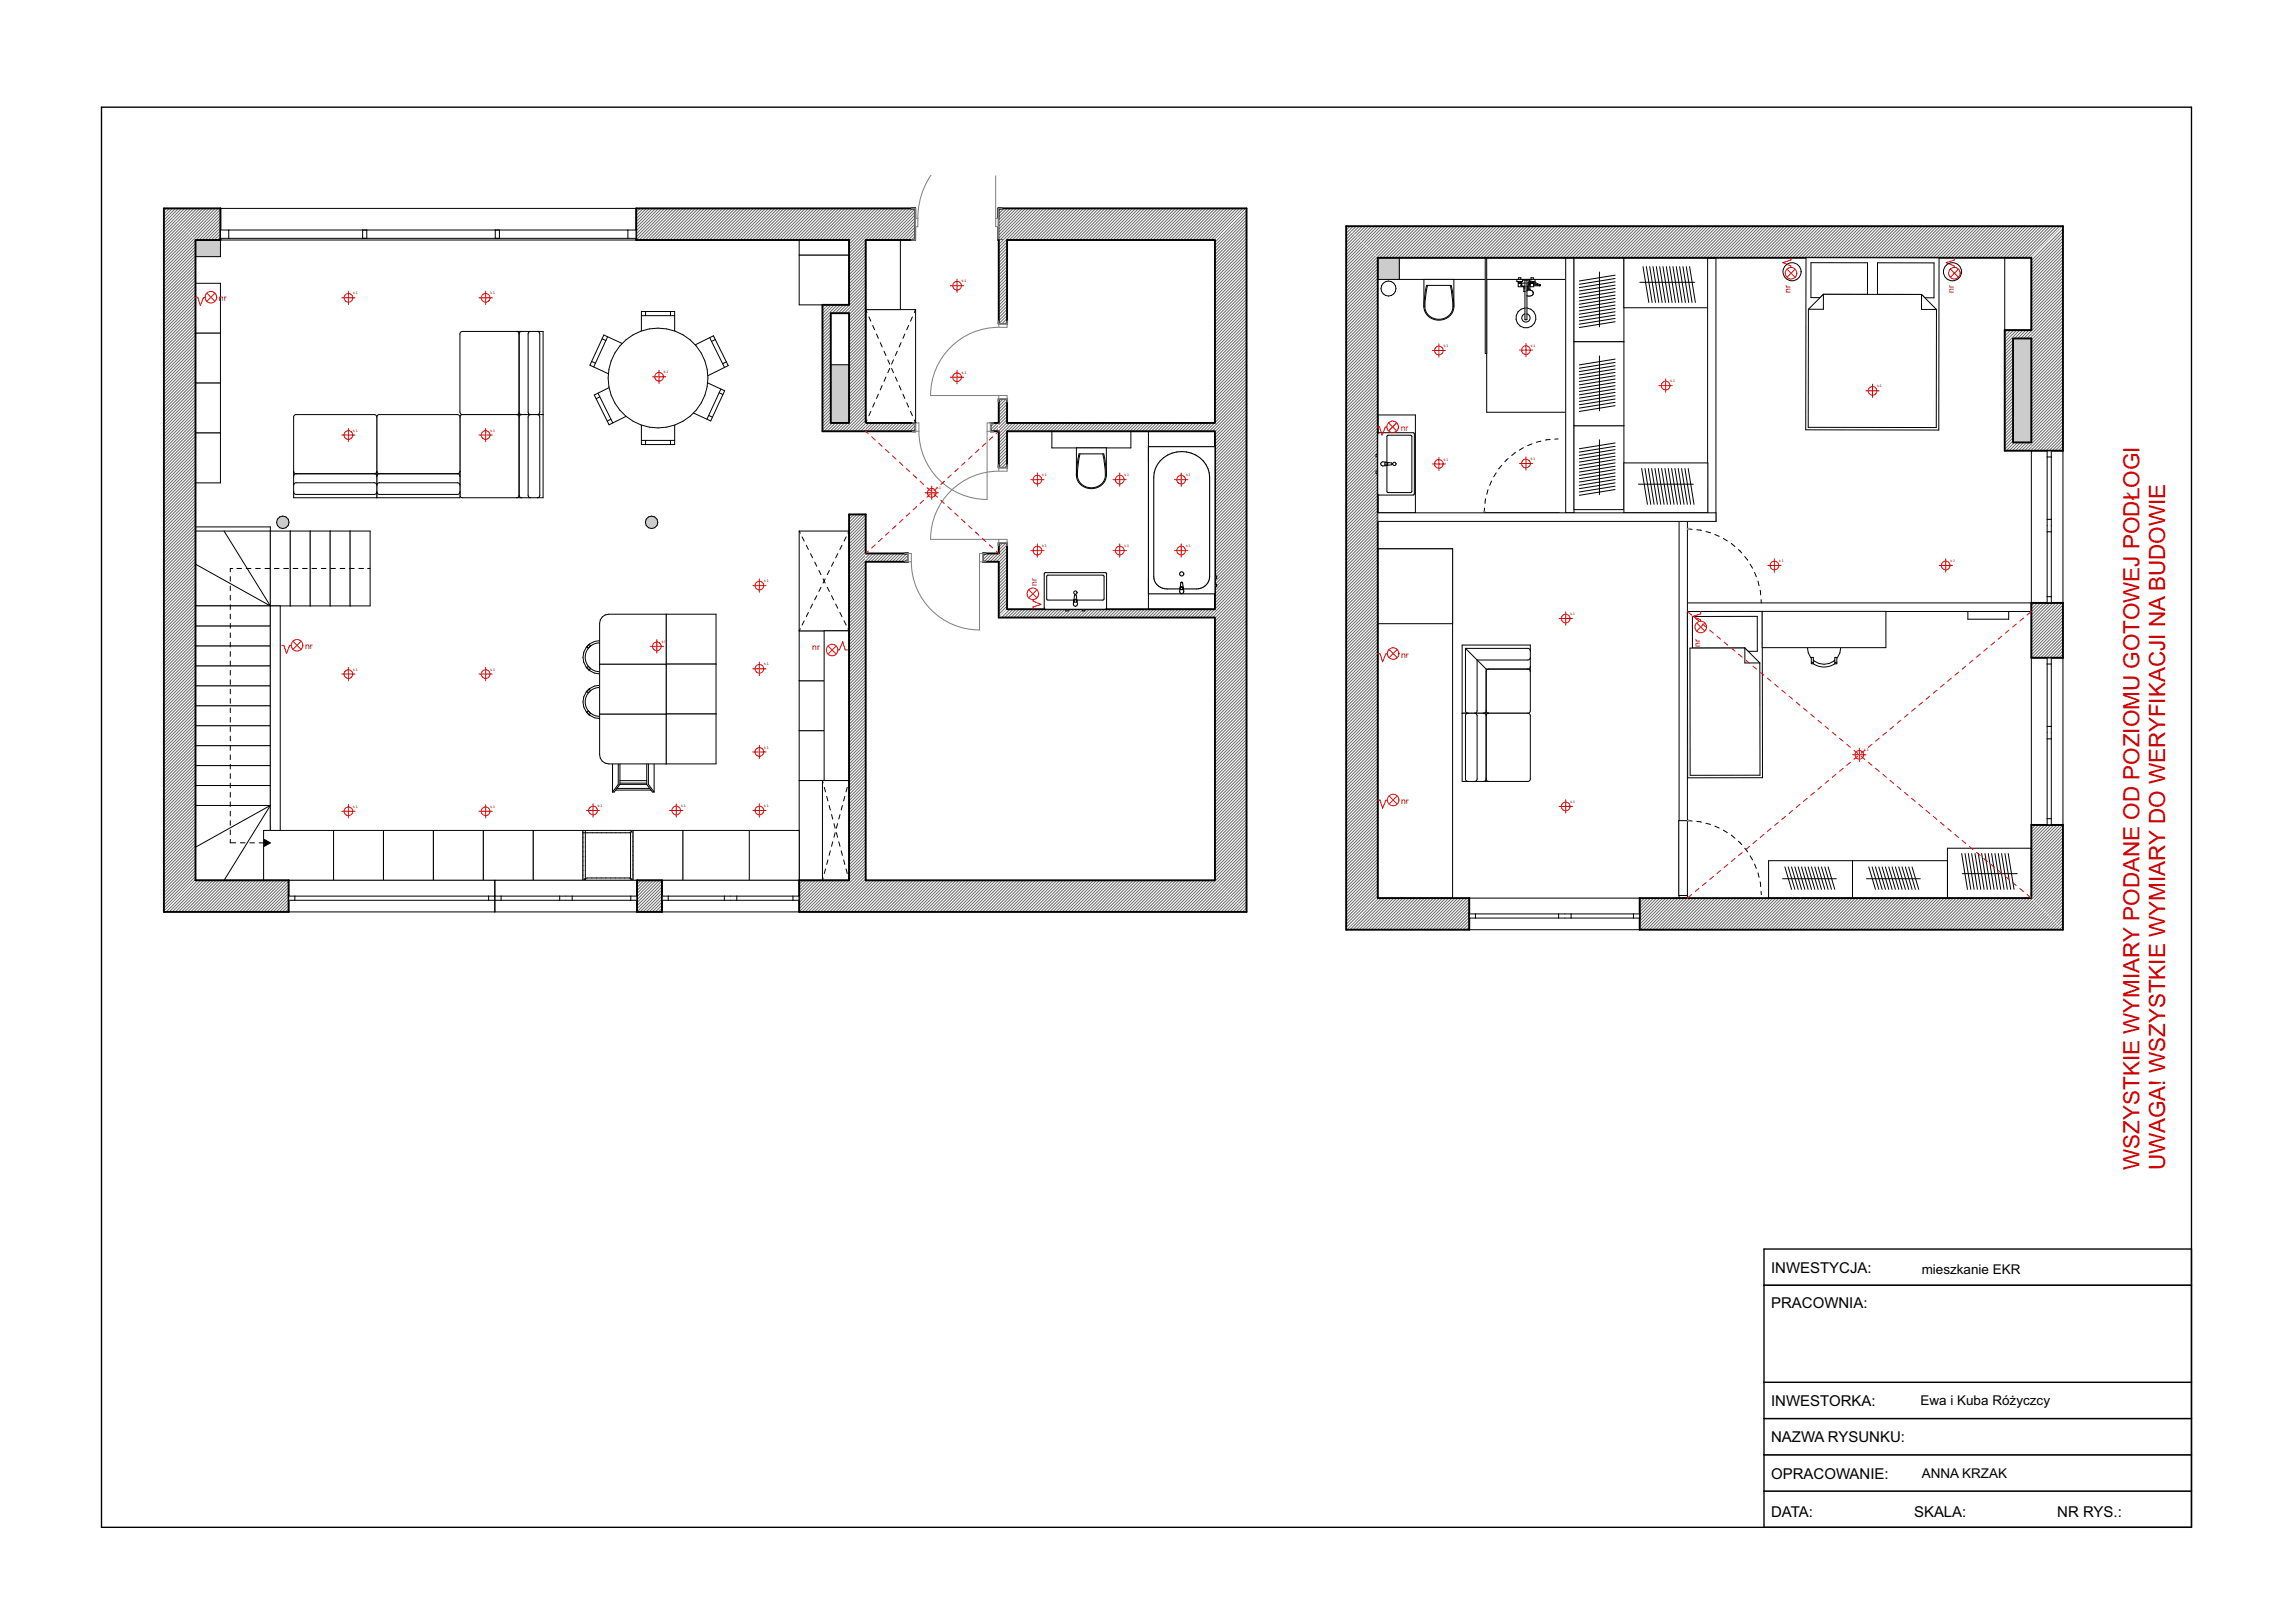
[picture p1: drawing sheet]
<svg xmlns="http://www.w3.org/2000/svg" width="420mm" height="297mm" viewBox="0 0 420 297" stroke-linecap="round" stroke-linejoin="round" font-family="sans-serif">
<defs><g id="words">
<g font-size="4.1" fill="#c00">
<text x="391.5" y="214.1" transform="rotate(-90 391.5 214.1)">WSZYSTKIE WYMIARY PODANE OD POZIOMU GOTOWEJ PODŁOGI</text>
<text x="396.3" y="214.1" transform="rotate(-90 396.3 214.1)">UWAGA! WSZYSTKIE WYMIARY DO WERYFIKACJI NA BUDOWIE</text>
</g>
<g font-size="2.7">
<text x="324.1" y="232.9">INWESTYCJA:</text>
<text x="324.1" y="239.4">PRACOWNIA:</text>
<text x="324.1" y="257.2">INWESTORKA:</text>
<text x="324.1" y="263.9">NAZWA RYSUNKU:</text>
<text x="324.1" y="270.7">OPRACOWANIE:</text>
<text x="324.1" y="277.5">DATA:</text>
<text x="350.3" y="277.5">SKALA:</text>
<text x="376.5" y="277.5">NR RYS.:</text>
</g>
<g font-size="2.5">
<text x="351.7" y="233.2">mieszkanie EKR</text>
<text x="351.4" y="257.1">Ewa i Kuba Różyczcy</text>
<text x="351.7" y="270.4">ANNA KRZAK</text>
</g>
<g font-size="1.6" fill="#f00">
<text x="327.7" y="53.6" transform="rotate(-90 327.7 53.6)">nr</text>
<text x="357.6" y="53.6" transform="rotate(-90 357.6 53.6)">nr</text>
<text x="40.1" y="55.1">nr</text>
<text x="256.3" y="78.9">nr</text>
<text x="189.8" y="107.2" transform="rotate(-90 189.8 107.2)">nr</text>
<text x="55.8" y="118.8">nr</text>
<text x="148.7" y="118.9">nr</text>
<text x="311.2" y="118.4" transform="rotate(-90 311.2 118.4)">nr</text>
<text x="256.4" y="120.3">nr</text>
<text x="256.4" y="147.1">nr</text>
</g>
<g font-size=".8" fill="#f00">
<text x="64.6" y="53.9">t1</text>
<text x="89.7" y="53.9">t1</text>
<text x="176" y="51.7">t1</text>
<text x="264.2" y="63.5">t1</text>
<text x="280.1" y="63.4">t1</text>
<text x="121.4" y="68.3">t1</text>
<text x="176" y="68.4">t1</text>
<text x="305.7" y="69.9">t1</text>
<text x="343.5" y="70.9">t1</text>
<text x="64.6" y="79">t1</text>
<text x="89.7" y="79">t1</text>
<text x="171.4" y="89.6">t1</text>
<text x="190.7" y="87.2">t1</text>
<text x="205.8" y="87.2">t1</text>
<text x="217" y="87.2">t1</text>
<text x="264.2" y="84.3">t1</text>
<text x="280.1" y="84.2">t1</text>
<text x="190.7" y="100.1">t1</text>
<text x="205.8" y="100.1">t1</text>
<text x="217" y="100.1">t1</text>
<text x="139.8" y="106.5">t1</text>
<text x="325.6" y="102.9">t1</text>
<text x="356.9" y="102.9">t1</text>
<text x="287.4" y="112.6">t1</text>
<text x="121" y="117.7">t1</text>
<text x="64.6" y="122.7">t1</text>
<text x="89.7" y="122.7">t1</text>
<text x="139.8" y="121.8">t1</text>
<text x="139.8" y="137">t1</text>
<text x="341.1" y="137.5">t1</text>
<text x="64.6" y="147.8">t1</text>
<text x="89.7" y="147.8">t1</text>
<text x="109.4" y="147.7">t1</text>
<text x="124.6" y="147.7">t1</text>
<text x="139.8" y="147.7">t1</text>
<text x="287.4" y="147">t1</text>
</g>
</g></defs>
<path d="M322.8 272.9h78.3v6.6h-78.3z" fill="none" stroke="#000" stroke-width=".25"/>
<path d="M322.8 266.2h78.3v6.7h-78.3z" fill-rule="evenodd" fill="#fff"/>
<path d="M322.8 266.2h78.3v6.7h-78.3z" fill="none" stroke="#000" stroke-width=".25"/>
<path d="M322.8 259.6h78.3v6.6h-78.3z" fill-rule="evenodd" fill="#fff"/>
<path d="M322.8 259.6h78.3v6.6h-78.3z" fill="none" stroke="#000" stroke-width=".25"/>
<path d="M322.8 252.9h78.3v6.7h-78.3z" fill-rule="evenodd" fill="#fff"/>
<path d="M322.8 252.9h78.3v6.7h-78.3z" fill="none" stroke="#000" stroke-width=".25"/>
<path d="M322.8 228.6h78.3v6.6h-78.3z" fill-rule="evenodd" fill="#fff"/>
<path d="M322.8 228.6h78.3v6.6h-78.3z" fill="none" stroke="#000" stroke-width=".25"/>
<path d="M322.8 235.2h78.3v17.7h-78.3z" fill-rule="evenodd" fill="#fff"/>
<path d="M18.6 19.6h382.5v259.9h-382.5zM401.1 235.2h-78.3v17.7h78.3" fill="none" stroke="#000" stroke-width=".25"/>
<!-- layer: f_funkcja -->
<path d="M366.9 60.4h4.8v21.8h-4.8z" fill-rule="evenodd" fill="#ccc"/>
<g fill="none" stroke="#ccc" stroke-width=".18">
<path d="M367.4 78.9l-.5 .4M367.4 77.8l-.5 .4M367.4 76.7l-.5 .4M367.4 75.6l-.5 .4M367.4 74.4l-.5 .5M367.4 73.3l-.5 .4M367.4 72.2l-.5 .4M367.4 71.1l-.5 .4M367.4 70l-.5 .4M367.4 68.8l-.5 .5M367.4 67.7l-.5 .4M367.4 66.6l-.5 .4"/>
<path d="M367.4 65.5l-.5 .4M367.4 64.4l-.5 .4M367.4 63.2l-.5 .5M367.4 62.1l-.5 .5M367.4 61l-.5 .4M367.4 79.5l-.5 .4M367.4 78.4l-.5 .4M367.4 77.2l-.5 .5M367.4 76.1l-.5 .4M367.4 75l-.5 .4M367.4 73.9l-.5 .4M367.4 72.8l-.5 .4"/>
<path d="M367.4 71.6l-.5 .5M367.4 70.5l-.5 .4M367.4 69.4l-.5 .4M367.4 68.3l-.5 .4M367.4 67.2l-.5 .4M367.4 66l-.5 .5M367.4 64.9l-.5 .4M367.4 63.8l-.5 .4M367.4 62.7l-.5 .4M367.4 61.6l-.5 .4M367.4 60.5l-.5 .4M367.9 79.5l-.4 .4"/>
<path d="M367.9 78.4l-.4 .4M367.9 77.2l-.4 .5M367.9 76.1l-.4 .4M367.9 75l-.4 .4M367.9 73.9l-.4 .4M367.9 72.8l-.4 .4M367.9 71.6l-.4 .5M367.9 70.5l-.4 .4M367.9 69.4l-.4 .4M367.9 68.3l-.4 .4M367.9 67.2l-.4 .4M367.9 66l-.4 .5"/>
<path d="M367.9 64.9l-.4 .4M367.9 63.8l-.4 .4M367.9 62.7l-.4 .4M367.9 61.6l-.4 .4M367.9 60.5l-.4 .4M367.9 78.9l-.4 .4M367.9 77.8l-.4 .4M367.9 76.7l-.4 .4M367.9 75.6l-.4 .4M367.9 74.4l-.4 .5M367.9 73.3l-.4 .4M367.9 72.2l-.4 .4"/>
<path d="M367.9 71.1l-.4 .4M367.9 70l-.4 .4M367.9 68.8l-.4 .5M367.9 67.7l-.4 .4M367.9 66.6l-.4 .4M367.9 65.5l-.4 .4M367.9 64.4l-.4 .4M367.9 63.2l-.4 .5M367.9 62.1l-.4 .5M367.9 61l-.4 .4M368.5 78.9l-.4 .4M368.5 77.8l-.4 .4"/>
<path d="M368.5 76.7l-.4 .4M368.5 75.6l-.4 .4M368.5 74.4l-.4 .5M368.5 73.3l-.4 .4M368.5 72.2l-.4 .4M368.5 71.1l-.4 .4M368.5 70l-.4 .4M368.5 68.8l-.4 .5M368.5 67.7l-.4 .4M368.5 66.6l-.4 .4M368.5 65.5l-.4 .4M368.5 64.4l-.4 .4"/>
<path d="M368.5 63.2l-.4 .5M368.5 62.1l-.4 .5M368.5 61l-.4 .4M368.5 79.5l-.4 .4M368.5 78.4l-.4 .4M368.5 77.2l-.4 .5M368.5 76.1l-.4 .4M368.5 75l-.4 .4M368.5 73.9l-.4 .4M368.5 72.8l-.4 .4M368.5 71.6l-.4 .5M368.5 70.5l-.4 .4"/>
<path d="M368.5 69.4l-.4 .4M368.5 68.3l-.4 .4M368.5 67.2l-.4 .4M368.5 66l-.4 .5M368.5 64.9l-.4 .4M368.5 63.8l-.4 .4M368.5 62.7l-.4 .4M368.5 61.6l-.4 .4M368.5 60.5l-.4 .4M369 79.5l-.4 .4M369 78.4l-.4 .4M369 77.2l-.4 .5"/>
<path d="M369 76.1l-.4 .4M369 75l-.4 .4M369 73.9l-.4 .4M369 72.8l-.4 .4M369 71.6l-.4 .5M369 70.5l-.4 .4M369 69.4l-.4 .4M369 68.3l-.4 .4M369 67.2l-.4 .4M369 66l-.4 .5M369 64.9l-.4 .4M369 63.8l-.4 .4"/>
<path d="M369 62.7l-.4 .4M369 61.6l-.4 .4M369 60.5l-.4 .4M369 78.9l-.4 .4M369 77.8l-.4 .4M369 76.7l-.4 .4M369 75.6l-.4 .4M369 74.4l-.4 .5M369 73.3l-.4 .4M369 72.2l-.4 .4M369 71.1l-.4 .4M369 70l-.4 .4"/>
<path d="M369 68.8l-.4 .5M369 67.7l-.4 .4M369 66.6l-.4 .4M369 65.5l-.4 .4M369 64.4l-.4 .4M369 63.2l-.4 .5M369 62.1l-.4 .5M369 61l-.4 .4M369.6 78.9l-.4 .4M369.6 77.8l-.4 .4M369.6 76.7l-.4 .4M369.6 75.6l-.4 .4"/>
<path d="M369.6 74.4l-.4 .5M369.6 73.3l-.4 .4M369.6 72.2l-.4 .4M369.6 71.1l-.4 .4M369.6 70l-.4 .4M369.6 68.8l-.4 .5M369.6 67.7l-.4 .4M369.6 66.6l-.4 .4M369.6 65.5l-.4 .4M369.6 64.4l-.4 .4M369.6 63.2l-.4 .5M369.6 62.1l-.4 .5"/>
<path d="M369.6 61l-.4 .4M369.6 79.5l-.4 .4M369.6 78.4l-.4 .4M369.6 77.2l-.4 .5M369.6 76.1l-.4 .4M369.6 75l-.4 .4M369.6 73.9l-.4 .4M369.6 72.8l-.4 .4M369.6 71.6l-.4 .5M369.6 70.5l-.4 .4M369.6 69.4l-.4 .4M369.6 68.3l-.4 .4"/>
<path d="M369.6 67.2l-.4 .4M369.6 66l-.4 .5M369.6 64.9l-.4 .4M369.6 63.8l-.4 .4M369.6 62.7l-.4 .4M369.6 61.6l-.4 .4M369.6 60.5l-.4 .4M370.2 79.5l-.5 .4M370.2 78.4l-.5 .4M370.2 77.2l-.5 .5M370.2 76.1l-.5 .4M370.2 75l-.5 .4"/>
<path d="M370.2 73.9l-.5 .4M370.2 72.8l-.5 .4M370.2 71.6l-.5 .5M370.2 70.5l-.5 .4M370.2 69.4l-.5 .4M370.2 68.3l-.5 .4M370.2 67.2l-.5 .4M370.2 66l-.5 .5M370.2 64.9l-.5 .4M370.2 63.8l-.5 .4M370.2 62.7l-.5 .4M370.2 61.6l-.5 .4"/>
<path d="M370.2 60.5l-.5 .4M370.2 78.9l-.5 .4M370.2 77.8l-.5 .4M370.2 76.7l-.5 .4M370.2 75.6l-.5 .4M370.2 74.4l-.5 .5M370.2 73.3l-.5 .4M370.2 72.2l-.5 .4M370.2 71.1l-.5 .4M370.2 70l-.5 .4M370.2 68.8l-.5 .5M370.2 67.7l-.5 .4"/>
<path d="M370.2 66.6l-.5 .4M370.2 65.5l-.5 .4M370.2 64.4l-.5 .4M370.2 63.2l-.5 .5M370.2 62.1l-.5 .5M370.2 61l-.5 .4M370.7 78.9l-.4 .4M370.7 77.8l-.4 .4M370.7 76.7l-.4 .4M370.7 75.6l-.4 .4M370.7 74.4l-.4 .5M370.7 73.3l-.4 .4"/>
<path d="M370.7 72.2l-.4 .4M370.7 71.1l-.4 .4M370.7 70l-.4 .4M370.7 68.8l-.4 .5M370.7 67.7l-.4 .4M370.7 66.6l-.4 .4M370.7 65.5l-.4 .4M370.7 64.4l-.4 .4M370.7 63.2l-.4 .5M370.7 62.1l-.4 .5M370.7 61l-.4 .4M370.7 79.5l-.4 .4"/>
<path d="M370.7 78.4l-.4 .4M370.7 77.2l-.4 .5M370.7 76.1l-.4 .4M370.7 75l-.4 .4M370.7 73.9l-.4 .4M370.7 72.8l-.4 .4M370.7 71.6l-.4 .5M370.7 70.5l-.4 .4M370.7 69.4l-.4 .4M370.7 68.3l-.4 .4M370.7 67.2l-.4 .4M370.7 66l-.4 .5"/>
<path d="M370.7 64.9l-.4 .4M370.7 63.8l-.4 .4M370.7 62.7l-.4 .4M370.7 61.6l-.4 .4M370.7 60.5l-.4 .4M371.3 79.5l-.4 .4M371.3 78.4l-.4 .4M371.3 77.2l-.4 .5M371.3 76.1l-.4 .4M371.3 75l-.4 .4M371.3 73.9l-.4 .4M371.3 72.8l-.4 .4"/>
<path d="M371.3 71.6l-.4 .5M371.3 70.5l-.4 .4M371.3 69.4l-.4 .4M371.3 68.3l-.4 .4M371.3 67.2l-.4 .4M371.3 66l-.4 .5M371.3 64.9l-.4 .4M371.3 63.8l-.4 .4M371.3 62.7l-.4 .4M371.3 61.6l-.4 .4M371.3 60.5l-.4 .4M371.3 78.9l-.4 .4"/>
<path d="M371.3 77.8l-.4 .4M371.3 76.7l-.4 .4M371.3 75.6l-.4 .4M371.3 74.4l-.4 .5M371.3 73.3l-.4 .4M371.3 72.2l-.4 .4M371.3 71.1l-.4 .4M371.3 70l-.4 .4M371.3 68.8l-.4 .5M371.3 67.7l-.4 .4M371.3 66.6l-.4 .4M371.3 65.5l-.4 .4"/>
<path d="M371.3 64.4l-.4 .4M371.3 63.2l-.4 .5M371.3 62.1l-.4 .5M371.3 61l-.4 .4M371.7 79l-.3 .3M371.7 77.9l-.3 .3M371.7 76.8l-.3 .3M371.7 75.6l-.3 .4M371.7 74.5l-.3 .4M371.7 73.4l-.3 .3M371.7 72.3l-.3 .3M371.7 71.2l-.3 .3"/>
<path d="M371.7 70l-.3 .4M371.7 68.9l-.3 .4M371.7 67.8l-.3 .3M371.7 66.7l-.3 .3M371.7 65.6l-.3 .3M371.7 64.4l-.3 .4M371.7 63.3l-.3 .4M371.7 62.2l-.3 .4M371.7 61.1l-.3 .3M371.7 79.6l-.3 .3M371.7 78.4l-.3 .4M371.7 77.3l-.3 .4"/>
<path d="M371.7 76.2l-.3 .3M371.7 75.1l-.3 .3M371.7 74l-.3 .3M371.7 72.8l-.3 .4M371.7 71.7l-.3 .4M371.7 70.6l-.3 .3M371.7 69.5l-.3 .3M371.7 68.4l-.3 .3M371.7 67.2l-.3 .4M371.7 66.1l-.3 .4M371.7 65l-.3 .3M371.7 63.9l-.3 .3"/>
<path d="M371.7 62.8l-.3 .3M371.7 61.7l-.3 .3M371.7 60.5l-.3 .4M367.4 81.2l-.5 .4M367.4 80l-.5 .5M367.4 81.7l-.5 .4M367.4 80.6l-.5 .4M367.9 81.7l-.4 .4M367.9 80.6l-.4 .4M367.9 81.2l-.4 .4M367.9 80l-.4 .5M368.5 81.2l-.4 .4"/>
<path d="M368.5 80l-.4 .5M368.5 81.7l-.4 .4M368.5 80.6l-.4 .4M369 81.7l-.4 .4M369 80.6l-.4 .4M369 81.2l-.4 .4M369 80l-.4 .5M369.6 81.2l-.4 .4M369.6 80l-.4 .5M369.6 81.7l-.4 .4M369.6 80.6l-.4 .4M370.2 81.7l-.5 .4"/>
<path d="M370.2 80.6l-.5 .4M370.2 81.2l-.5 .4M370.2 80l-.5 .5M370.7 81.2l-.4 .4M370.7 80l-.4 .5M370.7 81.7l-.4 .4M370.7 80.6l-.4 .4M371.3 81.7l-.4 .4M371.3 80.6l-.4 .4M371.3 81.2l-.4 .4M371.3 80l-.4 .5M371.7 81.2l-.3 .4"/>
<path d="M371.7 80.1l-.3 .4M371.7 81.8l-.3 .3M371.7 80.7l-.3 .3"/>
</g>
<path d="M366.9 60.4h4.8v21.8h-4.8z" fill="none" stroke="#000" stroke-width=".18"/>
<path d="M252.1 100.4h13.7v64h-13.7z" fill-rule="evenodd" fill="#fff"/>
<g fill="none" stroke="#fff" stroke-width=".18">
<path d="M252.4 100.4l-.2 .2M252.6 119.8l-.4 .4M252.6 118.6l-.4 .5M252.6 117.5l-.4 .4M252.6 116.4l-.4 .4M252.6 115.3l-.4 .4M252.6 114.2l-.4 .4M252.6 113l-.4 .5M252.6 111.9l-.4 .4M252.6 110.8l-.4 .4M252.6 109.7l-.4 .4M252.6 108.6l-.4 .4"/>
<path d="M252.6 107.5l-.4 .4M252.6 106.3l-.4 .5M252.6 105.2l-.4 .4M252.6 104.1l-.4 .4M252.6 103l-.4 .4M252.6 101.9l-.4 .4M252.6 100.7l-.4 .5M252.6 119.2l-.4 .4M252.6 118.1l-.4 .4M252.6 117l-.4 .4M252.6 115.8l-.4 .5M252.6 114.7l-.4 .4"/>
<path d="M252.6 113.6l-.4 .4M252.6 112.5l-.4 .4M252.6 111.4l-.4 .4M252.6 110.3l-.4 .4M252.6 109.1l-.4 .5M252.6 108l-.4 .4M252.6 106.9l-.4 .4M252.6 105.8l-.4 .4M252.6 104.7l-.4 .4M252.6 103.5l-.4 .5M252.6 102.4l-.4 .4M252.6 101.3l-.4 .4"/>
<path d="M253 100.4l-.2 .2M253.2 119.2l-.4 .4M253.2 118.1l-.4 .4M253.2 117l-.4 .4M253.2 115.8l-.4 .5M253.2 114.7l-.4 .4M253.2 113.6l-.4 .4M253.2 112.5l-.4 .4M253.2 111.4l-.4 .4M253.2 110.3l-.4 .4M253.2 109.1l-.4 .5M253.2 108l-.4 .4"/>
<path d="M253.2 106.9l-.4 .4M253.2 105.8l-.4 .4M253.2 104.7l-.4 .4M253.2 103.5l-.4 .5M253.2 102.4l-.4 .4M253.2 101.3l-.4 .4M253.2 119.8l-.4 .4M253.2 118.6l-.4 .5M253.2 117.5l-.4 .4M253.2 116.4l-.4 .4M253.2 115.3l-.4 .4M253.2 114.2l-.4 .4"/>
<path d="M253.2 113l-.4 .5M253.2 111.9l-.4 .4M253.2 110.8l-.4 .4M253.2 109.7l-.4 .4M253.2 108.6l-.4 .4M253.2 107.5l-.4 .4M253.2 106.3l-.4 .5M253.2 105.2l-.4 .4M253.2 104.1l-.4 .4M253.2 103l-.4 .4M253.2 101.9l-.4 .4M253.2 100.7l-.4 .5"/>
<path d="M253.5 100.4l-.2 .2M253.8 119.8l-.5 .4M253.8 118.6l-.5 .5M253.8 117.5l-.5 .4M253.8 116.4l-.5 .4M253.8 115.3l-.5 .4M253.8 114.2l-.5 .4M253.8 113l-.5 .5M253.8 111.9l-.5 .4M253.8 110.8l-.5 .4M253.8 109.7l-.5 .4M253.8 108.6l-.5 .4"/>
<path d="M253.8 107.5l-.5 .4M253.8 106.3l-.5 .5M253.8 105.2l-.5 .4M253.8 104.1l-.5 .4M253.8 103l-.5 .4M253.8 101.9l-.5 .4M253.8 100.7l-.5 .5M253.8 119.2l-.5 .4M253.8 118.1l-.5 .4M253.8 117l-.5 .4M253.8 115.8l-.5 .5M253.8 114.7l-.5 .4"/>
<path d="M253.8 113.6l-.5 .4M253.8 112.5l-.5 .4M253.8 111.4l-.5 .4M253.8 110.3l-.5 .4M253.8 109.1l-.5 .5M253.8 108l-.5 .4M253.8 106.9l-.5 .4M253.8 105.8l-.5 .4M253.8 104.7l-.5 .4M253.8 103.5l-.5 .5M253.8 102.4l-.5 .4M253.8 101.3l-.5 .4"/>
<path d="M254.1 100.4l-.2 .2M254.3 119.2l-.4 .4M254.3 118.1l-.4 .4M254.3 117l-.4 .4M254.3 115.8l-.4 .5M254.3 114.7l-.4 .4M254.3 113.6l-.4 .4M254.3 112.5l-.4 .4M254.3 111.4l-.4 .4M254.3 110.3l-.4 .4M254.3 109.1l-.4 .5M254.3 108l-.4 .4"/>
<path d="M254.3 106.9l-.4 .4M254.3 105.8l-.4 .4M254.3 104.7l-.4 .4M254.3 103.5l-.4 .5M254.3 102.4l-.4 .4M254.3 101.3l-.4 .4M254.3 119.8l-.4 .4M254.3 118.6l-.4 .5M254.3 117.5l-.4 .4M254.3 116.4l-.4 .4M254.3 115.3l-.4 .4M254.3 114.2l-.4 .4"/>
<path d="M254.3 113l-.4 .5M254.3 111.9l-.4 .4M254.3 110.8l-.4 .4M254.3 109.7l-.4 .4M254.3 108.6l-.4 .4M254.3 107.5l-.4 .4M254.3 106.3l-.4 .5M254.3 105.2l-.4 .4M254.3 104.1l-.4 .4M254.3 103l-.4 .4M254.3 101.9l-.4 .4M254.3 100.7l-.4 .5"/>
<path d="M254.6 100.4l-.1 .2M254.9 119.8l-.4 .4M254.9 118.6l-.4 .5M254.9 117.5l-.4 .4M254.9 116.4l-.4 .4M254.9 115.3l-.4 .4M254.9 114.2l-.4 .4M254.9 113l-.4 .5M254.9 111.9l-.4 .4M254.9 110.8l-.4 .4M254.9 109.7l-.4 .4M254.9 108.6l-.4 .4"/>
<path d="M254.9 107.5l-.4 .4M254.9 106.3l-.4 .5M254.9 105.2l-.4 .4M254.9 104.1l-.4 .4M254.9 103l-.4 .4M254.9 101.9l-.4 .4M254.9 100.7l-.4 .5M254.9 119.2l-.4 .4M254.9 118.1l-.4 .4M254.9 117l-.4 .4M254.9 115.8l-.4 .5M254.9 114.7l-.4 .4"/>
<path d="M254.9 113.6l-.4 .4M254.9 112.5l-.4 .4M254.9 111.4l-.4 .4M254.9 110.3l-.4 .4M254.9 109.1l-.4 .5M254.9 108l-.4 .4M254.9 106.9l-.4 .4M254.9 105.8l-.4 .4M254.9 104.7l-.4 .4M254.9 103.5l-.4 .5M254.9 102.4l-.4 .4M254.9 101.3l-.4 .4"/>
<path d="M255.2 100.4l-.2 .2M255.4 119.2l-.4 .4M255.4 118.1l-.4 .4M255.4 117l-.4 .4M255.4 115.8l-.4 .5M255.4 114.7l-.4 .4M255.4 113.6l-.4 .4M255.4 112.5l-.4 .4M255.4 111.4l-.4 .4M255.4 110.3l-.4 .4M255.4 109.1l-.4 .5M255.4 108l-.4 .4"/>
<path d="M255.4 106.9l-.4 .4M255.4 105.8l-.4 .4M255.4 104.7l-.4 .4M255.4 103.5l-.4 .5M255.4 102.4l-.4 .4M255.4 101.3l-.4 .4M255.4 119.8l-.4 .4M255.4 118.6l-.4 .5M255.4 117.5l-.4 .4M255.4 116.4l-.4 .4M255.4 115.3l-.4 .4M255.4 114.2l-.4 .4"/>
<path d="M255.4 113l-.4 .5M255.4 111.9l-.4 .4M255.4 110.8l-.4 .4M255.4 109.7l-.4 .4M255.4 108.6l-.4 .4M255.4 107.5l-.4 .4M255.4 106.3l-.4 .5M255.4 105.2l-.4 .4M255.4 104.1l-.4 .4M255.4 103l-.4 .4M255.4 101.9l-.4 .4M255.4 100.7l-.4 .5"/>
<path d="M255.7 100.4l-.1 .2M256 119.8l-.4 .4M256 118.6l-.4 .5M256 117.5l-.4 .4M256 116.4l-.4 .4M256 115.3l-.4 .4M256 114.2l-.4 .4M256 113l-.4 .5M256 111.9l-.4 .4M256 110.8l-.4 .4M256 109.7l-.4 .4M256 108.6l-.4 .4"/>
<path d="M256 107.5l-.4 .4M256 106.3l-.4 .5M256 105.2l-.4 .4M256 104.1l-.4 .4M256 103l-.4 .4M256 101.9l-.4 .4M256 100.7l-.4 .5M256 119.2l-.4 .4M256 118.1l-.4 .4M256 117l-.4 .4M256 115.8l-.4 .5M256 114.7l-.4 .4"/>
<path d="M256 113.6l-.4 .4M256 112.5l-.4 .4M256 111.4l-.4 .4M256 110.3l-.4 .4M256 109.1l-.4 .5M256 108l-.4 .4M256 106.9l-.4 .4M256 105.8l-.4 .4M256 104.7l-.4 .4M256 103.5l-.4 .5M256 102.4l-.4 .4M256 101.3l-.4 .4"/>
<path d="M256.3 100.4l-.2 .2M256.6 119.2l-.5 .4M256.6 118.1l-.5 .4M256.6 117l-.5 .4M256.6 115.8l-.5 .5M256.6 114.7l-.5 .4M256.6 113.6l-.5 .4M256.6 112.5l-.5 .4M256.6 111.4l-.5 .4M256.6 110.3l-.5 .4M256.6 109.1l-.5 .5M256.6 108l-.5 .4"/>
<path d="M256.6 106.9l-.5 .4M256.6 105.8l-.5 .4M256.6 104.7l-.5 .4M256.6 103.5l-.5 .5M256.6 102.4l-.5 .4M256.6 101.3l-.5 .4M256.6 119.8l-.5 .4M256.6 118.6l-.5 .5M256.6 117.5l-.5 .4M256.6 116.4l-.5 .4M256.6 115.3l-.5 .4M256.6 114.2l-.5 .4"/>
<path d="M256.6 113l-.5 .5M256.6 111.9l-.5 .4M256.6 110.8l-.5 .4M256.6 109.7l-.5 .4M256.6 108.6l-.5 .4M256.6 107.5l-.5 .4M256.6 106.3l-.5 .5M256.6 105.2l-.5 .4M256.6 104.1l-.5 .4M256.6 103l-.5 .4M256.6 101.9l-.5 .4M256.6 100.7l-.5 .5"/>
<path d="M256.9 100.4l-.2 .2M257.1 119.8l-.4 .4M257.1 118.6l-.4 .5M257.1 117.5l-.4 .4M257.1 116.4l-.4 .4M257.1 115.3l-.4 .4M257.1 114.2l-.4 .4M257.1 113l-.4 .5M257.1 111.9l-.4 .4M257.1 110.8l-.4 .4M257.1 109.7l-.4 .4M257.1 108.6l-.4 .4"/>
<path d="M257.1 107.5l-.4 .4M257.1 106.3l-.4 .5M257.1 105.2l-.4 .4M257.1 104.1l-.4 .4M257.1 103l-.4 .4M257.1 101.9l-.4 .4M257.1 100.7l-.4 .5M257.1 119.2l-.4 .4M257.1 118.1l-.4 .4M257.1 117l-.4 .4M257.1 115.8l-.4 .5M257.1 114.7l-.4 .4"/>
<path d="M257.1 113.6l-.4 .4M257.1 112.5l-.4 .4M257.1 111.4l-.4 .4M257.1 110.3l-.4 .4M257.1 109.1l-.4 .5M257.1 108l-.4 .4M257.1 106.9l-.4 .4M257.1 105.8l-.4 .4M257.1 104.7l-.4 .4M257.1 103.5l-.4 .5M257.1 102.4l-.4 .4M257.1 101.3l-.4 .4"/>
<path d="M257.4 100.4l-.1 .2M257.7 119.2l-.4 .4M257.7 118.1l-.4 .4M257.7 117l-.4 .4M257.7 115.8l-.4 .5M257.7 114.7l-.4 .4M257.7 113.6l-.4 .4M257.7 112.5l-.4 .4M257.7 111.4l-.4 .4M257.7 110.3l-.4 .4M257.7 109.1l-.4 .5M257.7 108l-.4 .4"/>
<path d="M257.7 106.9l-.4 .4M257.7 105.8l-.4 .4M257.7 104.7l-.4 .4M257.7 103.5l-.4 .5M257.7 102.4l-.4 .4M257.7 101.3l-.4 .4M257.7 119.8l-.4 .4M257.7 118.6l-.4 .5M257.7 117.5l-.4 .4M257.7 116.4l-.4 .4M257.7 115.3l-.4 .4M257.7 114.2l-.4 .4"/>
<path d="M257.7 113l-.4 .5M257.7 111.9l-.4 .4M257.7 110.8l-.4 .4M257.7 109.7l-.4 .4M257.7 108.6l-.4 .4M257.7 107.5l-.4 .4M257.7 106.3l-.4 .5M257.7 105.2l-.4 .4M257.7 104.1l-.4 .4M257.7 103l-.4 .4M257.7 101.9l-.4 .4M257.7 100.7l-.4 .5"/>
<path d="M258 100.4l-.2 .2M258.2 119.8l-.4 .4M258.2 118.6l-.4 .5M258.2 117.5l-.4 .4M258.2 116.4l-.4 .4M258.2 115.3l-.4 .4M258.2 114.2l-.4 .4M258.2 113l-.4 .5M258.2 111.9l-.4 .4M258.2 110.8l-.4 .4M258.2 109.7l-.4 .4M258.2 108.6l-.4 .4"/>
<path d="M258.2 107.5l-.4 .4M258.2 106.3l-.4 .5M258.2 105.2l-.4 .4M258.2 104.1l-.4 .4M258.2 103l-.4 .4M258.2 101.9l-.4 .4M258.2 100.7l-.4 .5M258.2 119.2l-.4 .4M258.2 118.1l-.4 .4M258.2 117l-.4 .4M258.2 115.8l-.4 .5M258.2 114.7l-.4 .4"/>
<path d="M258.2 113.6l-.4 .4M258.2 112.5l-.4 .4M258.2 111.4l-.4 .4M258.2 110.3l-.4 .4M258.2 109.1l-.4 .5M258.2 108l-.4 .4M258.2 106.9l-.4 .4M258.2 105.8l-.4 .4M258.2 104.7l-.4 .4M258.2 103.5l-.4 .5M258.2 102.4l-.4 .4M258.2 101.3l-.4 .4"/>
<path d="M258.5 100.4l-.1 .2M258.8 119.2l-.4 .4M258.8 118.1l-.4 .4M258.8 117l-.4 .4M258.8 115.8l-.4 .5M258.8 114.7l-.4 .4M258.8 113.6l-.4 .4M258.8 112.5l-.4 .4M258.8 111.4l-.4 .4M258.8 110.3l-.4 .4M258.8 109.1l-.4 .5M258.8 108l-.4 .4"/>
<path d="M258.8 106.9l-.4 .4M258.8 105.8l-.4 .4M258.8 104.7l-.4 .4M258.8 103.5l-.4 .5M258.8 102.4l-.4 .4M258.8 101.3l-.4 .4M258.8 119.8l-.4 .4M258.8 118.6l-.4 .5M258.8 117.5l-.4 .4M258.8 116.4l-.4 .4M258.8 115.3l-.4 .4M258.8 114.2l-.4 .4"/>
<path d="M258.8 113l-.4 .5M258.8 111.9l-.4 .4M258.8 110.8l-.4 .4M258.8 109.7l-.4 .4M258.8 108.6l-.4 .4M258.8 107.5l-.4 .4M258.8 106.3l-.4 .5M258.8 105.2l-.4 .4M258.8 104.1l-.4 .4M258.8 103l-.4 .4M258.8 101.9l-.4 .4M258.8 100.7l-.4 .5"/>
<path d="M259.1 100.4l-.2 .2M259.4 119.8l-.5 .4M259.4 118.6l-.5 .5M259.4 117.5l-.5 .4M259.4 116.4l-.5 .4M259.4 115.3l-.5 .4M259.4 114.2l-.5 .4M259.4 113l-.5 .5M259.4 111.9l-.5 .4M259.4 110.8l-.5 .4M259.4 109.7l-.5 .4M259.4 108.6l-.5 .4"/>
<path d="M259.4 107.5l-.5 .4M259.4 106.3l-.5 .5M259.4 105.2l-.5 .4M259.4 104.1l-.5 .4M259.4 103l-.5 .4M259.4 101.9l-.5 .4M259.4 100.7l-.5 .5M259.4 119.2l-.5 .4M259.4 118.1l-.5 .4M259.4 117l-.5 .4M259.4 115.8l-.5 .5M259.4 114.7l-.5 .4"/>
<path d="M259.4 113.6l-.5 .4M259.4 112.5l-.5 .4M259.4 111.4l-.5 .4M259.4 110.3l-.5 .4M259.4 109.1l-.5 .5M259.4 108l-.5 .4M259.4 106.9l-.5 .4M259.4 105.8l-.5 .4M259.4 104.7l-.5 .4M259.4 103.5l-.5 .5M259.4 102.4l-.5 .4M259.4 101.3l-.5 .4"/>
<path d="M259.7 100.4l-.2 .2M259.9 119.2l-.4 .4M259.9 118.1l-.4 .4M259.9 117l-.4 .4M259.9 115.8l-.4 .5M259.9 114.7l-.4 .4M259.9 113.6l-.4 .4M259.9 112.5l-.4 .4M259.9 111.4l-.4 .4M259.9 110.3l-.4 .4M259.9 109.1l-.4 .5M259.9 108l-.4 .4"/>
<path d="M259.9 106.9l-.4 .4M259.9 105.8l-.4 .4M259.9 104.7l-.4 .4M259.9 103.5l-.4 .5M259.9 102.4l-.4 .4M259.9 101.3l-.4 .4M259.9 119.8l-.4 .4M259.9 118.6l-.4 .5M259.9 117.5l-.4 .4M259.9 116.4l-.4 .4M259.9 115.3l-.4 .4M259.9 114.2l-.4 .4"/>
<path d="M259.9 113l-.4 .5M259.9 111.9l-.4 .4M259.9 110.8l-.4 .4M259.9 109.7l-.4 .4M259.9 108.6l-.4 .4M259.9 107.5l-.4 .4M259.9 106.3l-.4 .5M259.9 105.2l-.4 .4M259.9 104.1l-.4 .4M259.9 103l-.4 .4M259.9 101.9l-.4 .4M259.9 100.7l-.4 .5"/>
<path d="M260.2 100.4l-.1 .2M260.5 119.8l-.4 .4M260.5 118.6l-.4 .5M260.5 117.5l-.4 .4M260.5 116.4l-.4 .4M260.5 115.3l-.4 .4M260.5 114.2l-.4 .4M260.5 113l-.4 .5M260.5 111.9l-.4 .4M260.5 110.8l-.4 .4M260.5 109.7l-.4 .4M260.5 108.6l-.4 .4"/>
<path d="M260.5 107.5l-.4 .4M260.5 106.3l-.4 .5M260.5 105.2l-.4 .4M260.5 104.1l-.4 .4M260.5 103l-.4 .4M260.5 101.9l-.4 .4M260.5 100.7l-.4 .5M260.5 119.2l-.4 .4M260.5 118.1l-.4 .4M260.5 117l-.4 .4M260.5 115.8l-.4 .5M260.5 114.7l-.4 .4"/>
<path d="M260.5 113.6l-.4 .4M260.5 112.5l-.4 .4M260.5 111.4l-.4 .4M260.5 110.3l-.4 .4M260.5 109.1l-.4 .5M260.5 108l-.4 .4M260.5 106.9l-.4 .4M260.5 105.8l-.4 .4M260.5 104.7l-.4 .4M260.5 103.5l-.4 .5M260.5 102.4l-.4 .4M260.5 101.3l-.4 .4"/>
<path d="M260.8 100.4l-.2 .2M261 119.2l-.4 .4M261 118.1l-.4 .4M261 117l-.4 .4M261 115.8l-.4 .5M261 114.7l-.4 .4M261 113.6l-.4 .4M261 112.5l-.4 .4M261 111.4l-.4 .4M261 110.3l-.4 .4M261 109.1l-.4 .5M261 108l-.4 .4"/>
<path d="M261 106.9l-.4 .4M261 105.8l-.4 .4M261 104.7l-.4 .4M261 103.5l-.4 .5M261 102.4l-.4 .4M261 101.3l-.4 .4M261 119.8l-.4 .4M261 118.6l-.4 .5M261 117.5l-.4 .4M261 116.4l-.4 .4M261 115.3l-.4 .4M261 114.2l-.4 .4"/>
<path d="M261 113l-.4 .5M261 111.9l-.4 .4M261 110.8l-.4 .4M261 109.7l-.4 .4M261 108.6l-.4 .4M261 107.5l-.4 .4M261 106.3l-.4 .5M261 105.2l-.4 .4M261 104.1l-.4 .4M261 103l-.4 .4M261 101.9l-.4 .4M261 100.7l-.4 .5"/>
<path d="M261.3 100.4l-.1 .2M261.6 119.8l-.4 .4M261.6 118.6l-.4 .5M261.6 117.5l-.4 .4M261.6 116.4l-.4 .4M261.6 115.3l-.4 .4M261.6 114.2l-.4 .4M261.6 113l-.4 .5M261.6 111.9l-.4 .4M261.6 110.8l-.4 .4M261.6 109.7l-.4 .4M261.6 108.6l-.4 .4"/>
<path d="M261.6 107.5l-.4 .4M261.6 106.3l-.4 .5M261.6 105.2l-.4 .4M261.6 104.1l-.4 .4M261.6 103l-.4 .4M261.6 101.9l-.4 .4M261.6 100.7l-.4 .5M261.6 119.2l-.4 .4M261.6 118.1l-.4 .4M261.6 117l-.4 .4M261.6 115.8l-.4 .5M261.6 114.7l-.4 .4"/>
<path d="M261.6 113.6l-.4 .4M261.6 112.5l-.4 .4M261.6 111.4l-.4 .4M261.6 110.3l-.4 .4M261.6 109.1l-.4 .5M261.6 108l-.4 .4M261.6 106.9l-.4 .4M261.6 105.8l-.4 .4M261.6 104.7l-.4 .4M261.6 103.5l-.4 .5M261.6 102.4l-.4 .4M261.6 101.3l-.4 .4"/>
<path d="M261.9 100.4l-.2 .2M262.2 119.2l-.5 .4M262.2 118.1l-.5 .4M262.2 117l-.5 .4M262.2 115.8l-.5 .5M262.2 114.7l-.5 .4M262.2 113.6l-.5 .4M262.2 112.5l-.5 .4M262.2 111.4l-.5 .4M262.2 110.3l-.5 .4M262.2 109.1l-.5 .5M262.2 108l-.5 .4"/>
<path d="M262.2 106.9l-.5 .4M262.2 105.8l-.5 .4M262.2 104.7l-.5 .4M262.2 103.5l-.5 .5M262.2 102.4l-.5 .4M262.2 101.3l-.5 .4M262.2 119.8l-.5 .4M262.2 118.6l-.5 .5M262.2 117.5l-.5 .4M262.2 116.4l-.5 .4M262.2 115.3l-.5 .4M262.2 114.2l-.5 .4"/>
<path d="M262.2 113l-.5 .5M262.2 111.9l-.5 .4M262.2 110.8l-.5 .4M262.2 109.7l-.5 .4M262.2 108.6l-.5 .4M262.2 107.5l-.5 .4M262.2 106.3l-.5 .5M262.2 105.2l-.5 .4M262.2 104.1l-.5 .4M262.2 103l-.5 .4M262.2 101.9l-.5 .4M262.2 100.7l-.5 .5"/>
<path d="M262.5 100.4l-.2 .2M262.7 119.8l-.4 .4M262.7 118.6l-.4 .5M262.7 117.5l-.4 .4M262.7 116.4l-.4 .4M262.7 115.3l-.4 .4M262.7 114.2l-.4 .4M262.7 113l-.4 .5M262.7 111.9l-.4 .4M262.7 110.8l-.4 .4M262.7 109.7l-.4 .4M262.7 108.6l-.4 .4"/>
<path d="M262.7 107.5l-.4 .4M262.7 106.3l-.4 .5M262.7 105.2l-.4 .4M262.7 104.1l-.4 .4M262.7 103l-.4 .4M262.7 101.9l-.4 .4M262.7 100.7l-.4 .5M262.7 119.2l-.4 .4M262.7 118.1l-.4 .4M262.7 117l-.4 .4M262.7 115.8l-.4 .5M262.7 114.7l-.4 .4"/>
<path d="M262.7 113.6l-.4 .4M262.7 112.5l-.4 .4M262.7 111.4l-.4 .4M262.7 110.3l-.4 .4M262.7 109.1l-.4 .5M262.7 108l-.4 .4M262.7 106.9l-.4 .4M262.7 105.8l-.4 .4M262.7 104.7l-.4 .4M262.7 103.5l-.4 .5M262.7 102.4l-.4 .4M262.7 101.3l-.4 .4"/>
<path d="M263 100.4l-.1 .2M263.3 119.2l-.4 .4M263.3 118.1l-.4 .4M263.3 117l-.4 .4M263.3 115.8l-.4 .5M263.3 114.7l-.4 .4M263.3 113.6l-.4 .4M263.3 112.5l-.4 .4M263.3 111.4l-.4 .4M263.3 110.3l-.4 .4M263.3 109.1l-.4 .5M263.3 108l-.4 .4"/>
<path d="M263.3 106.9l-.4 .4M263.3 105.8l-.4 .4M263.3 104.7l-.4 .4M263.3 103.5l-.4 .5M263.3 102.4l-.4 .4M263.3 101.3l-.4 .4M263.3 119.8l-.4 .4M263.3 118.6l-.4 .5M263.3 117.5l-.4 .4M263.3 116.4l-.4 .4M263.3 115.3l-.4 .4M263.3 114.2l-.4 .4"/>
<path d="M263.3 113l-.4 .5M263.3 111.9l-.4 .4M263.3 110.8l-.4 .4M263.3 109.7l-.4 .4M263.3 108.6l-.4 .4M263.3 107.5l-.4 .4M263.3 106.3l-.4 .5M263.3 105.2l-.4 .4M263.3 104.1l-.4 .4M263.3 103l-.4 .4M263.3 101.9l-.4 .4M263.3 100.7l-.4 .5"/>
<path d="M263.6 100.4l-.2 .2M263.8 119.8l-.4 .4M263.8 118.6l-.4 .5M263.8 117.5l-.4 .4M263.8 116.4l-.4 .4M263.8 115.3l-.4 .4M263.8 114.2l-.4 .4M263.8 113l-.4 .5M263.8 111.9l-.4 .4M263.8 110.8l-.4 .4M263.8 109.7l-.4 .4M263.8 108.6l-.4 .4"/>
<path d="M263.8 107.5l-.4 .4M263.8 106.3l-.4 .5M263.8 105.2l-.4 .4M263.8 104.1l-.4 .4M263.8 103l-.4 .4M263.8 101.9l-.4 .4M263.8 100.7l-.4 .5M263.8 119.2l-.4 .4M263.8 118.1l-.4 .4M263.8 117l-.4 .4M263.8 115.8l-.4 .5M263.8 114.7l-.4 .4"/>
<path d="M263.8 113.6l-.4 .4M263.8 112.5l-.4 .4M263.8 111.4l-.4 .4M263.8 110.3l-.4 .4M263.8 109.1l-.4 .5M263.8 108l-.4 .4M263.8 106.9l-.4 .4M263.8 105.8l-.4 .4M263.8 104.7l-.4 .4M263.8 103.5l-.4 .5M263.8 102.4l-.4 .4M263.8 101.3l-.4 .4"/>
<path d="M264.1 100.4l-.1 .2M264.4 119.2l-.4 .4M264.4 118.1l-.4 .4M264.4 117l-.4 .4M264.4 115.8l-.4 .5M264.4 114.7l-.4 .4M264.4 113.6l-.4 .4M264.4 112.5l-.4 .4M264.4 111.4l-.4 .4M264.4 110.3l-.4 .4M264.4 109.1l-.4 .5M264.4 108l-.4 .4"/>
<path d="M264.4 106.9l-.4 .4M264.4 105.8l-.4 .4M264.4 104.7l-.4 .4M264.4 103.5l-.4 .5M264.4 102.4l-.4 .4M264.4 101.3l-.4 .4M264.4 119.8l-.4 .4M264.4 118.6l-.4 .5M264.4 117.5l-.4 .4M264.4 116.4l-.4 .4M264.4 115.3l-.4 .4M264.4 114.2l-.4 .4"/>
<path d="M264.4 113l-.4 .5M264.4 111.9l-.4 .4M264.4 110.8l-.4 .4M264.4 109.7l-.4 .4M264.4 108.6l-.4 .4M264.4 107.5l-.4 .4M264.4 106.3l-.4 .5M264.4 105.2l-.4 .4M264.4 104.1l-.4 .4M264.4 103l-.4 .4M264.4 101.9l-.4 .4M264.4 100.7l-.4 .5"/>
<path d="M264.7 100.4l-.2 .2M265 119.8l-.5 .4M265 118.6l-.5 .5M265 117.5l-.5 .4M265 116.4l-.5 .4M265 115.3l-.5 .4M265 114.2l-.5 .4M265 113l-.5 .5M265 111.9l-.5 .4M265 110.8l-.5 .4M265 109.7l-.5 .4M265 108.6l-.5 .4"/>
<path d="M265 107.5l-.5 .4M265 106.3l-.5 .5M265 105.2l-.5 .4M265 104.1l-.5 .4M265 103l-.5 .4M265 101.9l-.5 .4M265 100.7l-.5 .5M265 119.2l-.5 .4M265 118.1l-.5 .4M265 117l-.5 .4M265 115.8l-.5 .5M265 114.7l-.5 .4"/>
<path d="M265 113.6l-.5 .4M265 112.5l-.5 .4M265 111.4l-.5 .4M265 110.3l-.5 .4M265 109.1l-.5 .5M265 108l-.5 .4M265 106.9l-.5 .4M265 105.8l-.5 .4M265 104.7l-.5 .4M265 103.5l-.5 .5M265 102.4l-.5 .4M265 101.3l-.5 .4"/>
<path d="M265.3 100.4l-.2 .2M265.5 119.2l-.4 .4M265.5 118.1l-.4 .4M265.5 117l-.4 .4M265.5 115.8l-.4 .5M265.5 114.7l-.4 .4M265.5 113.6l-.4 .4M265.5 112.5l-.4 .4M265.5 111.4l-.4 .4M265.5 110.3l-.4 .4M265.5 109.1l-.4 .5M265.5 108l-.4 .4"/>
<path d="M265.5 106.9l-.4 .4M265.5 105.8l-.4 .4M265.5 104.7l-.4 .4M265.5 103.5l-.4 .5M265.5 102.4l-.4 .4M265.5 101.3l-.4 .4M265.5 119.8l-.4 .4M265.5 118.6l-.4 .5M265.5 117.5l-.4 .4M265.5 116.4l-.4 .4M265.5 115.3l-.4 .4M265.5 114.2l-.4 .4"/>
<path d="M265.5 113l-.4 .5M265.5 111.9l-.4 .4M265.5 110.8l-.4 .4M265.5 109.7l-.4 .4M265.5 108.6l-.4 .4M265.5 107.5l-.4 .4M265.5 106.3l-.4 .5M265.5 105.2l-.4 .4M265.5 104.1l-.4 .4M265.5 103l-.4 .4M265.5 101.9l-.4 .4M265.5 100.7l-.4 .5"/>
<path d="M265.8 100.4l-.1 .2M265.8 118.9l-.1 .2M265.8 117.8l-.1 .1M265.8 116.6l-.1 .2M265.8 115.5l-.1 .2M265.8 114.4l-.1 .2M265.8 113.3l-.1 .2M265.8 112.2l-.1 .1M265.8 111.1l-.1 .1M265.8 109.9l-.1 .2M265.8 108.8l-.1 .2M265.8 107.7l-.1 .2"/>
<path d="M265.8 106.6l-.1 .2M265.8 105.5l-.1 .1M265.8 104.3l-.1 .2M265.8 103.2l-.1 .2M265.8 102.1l-.1 .2M265.8 101l-.1 .2M265.8 119.4l-.1 .2M265.8 118.3l-.1 .2M265.8 117.2l-.1 .2M265.8 116.1l-.1 .2M265.8 115l-.1 .1M265.8 113.9l-.1 .1"/>
<path d="M265.8 112.7l-.1 .2M265.8 111.6l-.1 .2M265.8 110.5l-.1 .2M265.8 109.4l-.1 .2M265.8 108.3l-.1 .1M265.8 107.1l-.1 .2M265.8 106l-.1 .2M265.8 104.9l-.1 .2M265.8 103.8l-.1 .2M265.8 102.7l-.1 .1M265.8 101.5l-.1 .2M252.6 139.9l-.4 .4"/>
<path d="M252.6 138.8l-.4 .4M252.6 137.7l-.4 .4M252.6 136.5l-.4 .5M252.6 135.4l-.4 .5M252.6 134.3l-.4 .4M252.6 133.2l-.4 .4M252.6 132.1l-.4 .4M252.6 131l-.4 .4M252.6 129.8l-.4 .5M252.6 128.7l-.4 .4M252.6 127.6l-.4 .4M252.6 126.5l-.4 .4"/>
<path d="M252.6 125.4l-.4 .4M252.6 124.2l-.4 .5M252.6 123.1l-.4 .4M252.6 122l-.4 .4M252.6 120.9l-.4 .4M252.6 139.3l-.4 .5M252.6 138.2l-.4 .4M252.6 137.1l-.4 .4M252.6 136l-.4 .4M252.6 134.9l-.4 .4M252.6 133.8l-.4 .4M252.6 132.6l-.4 .5"/>
<path d="M252.6 131.5l-.4 .4M252.6 130.4l-.4 .4M252.6 129.3l-.4 .4M252.6 128.2l-.4 .4M252.6 127l-.4 .5M252.6 125.9l-.4 .4M252.6 124.8l-.4 .4M252.6 123.7l-.4 .4M252.6 122.6l-.4 .4M252.6 121.4l-.4 .5M252.6 120.3l-.4 .4M253.2 139.3l-.4 .5"/>
<path d="M253.2 138.2l-.4 .4M253.2 137.1l-.4 .4M253.2 136l-.4 .4M253.2 134.9l-.4 .4M253.2 133.8l-.4 .4M253.2 132.6l-.4 .5M253.2 131.5l-.4 .4M253.2 130.4l-.4 .4M253.2 129.3l-.4 .4M253.2 128.2l-.4 .4M253.2 127l-.4 .5M253.2 125.9l-.4 .4"/>
<path d="M253.2 124.8l-.4 .4M253.2 123.7l-.4 .4M253.2 122.6l-.4 .4M253.2 121.4l-.4 .5M253.2 120.3l-.4 .4M253.2 139.9l-.4 .4M253.2 138.8l-.4 .4M253.2 137.7l-.4 .4M253.2 136.5l-.4 .5M253.2 135.4l-.4 .5M253.2 134.3l-.4 .4M253.2 133.2l-.4 .4"/>
<path d="M253.2 132.1l-.4 .4M253.2 131l-.4 .4M253.2 129.8l-.4 .5M253.2 128.7l-.4 .4M253.2 127.6l-.4 .4M253.2 126.5l-.4 .4M253.2 125.4l-.4 .4M253.2 124.2l-.4 .5M253.2 123.1l-.4 .4M253.2 122l-.4 .4M253.2 120.9l-.4 .4M253.8 139.9l-.5 .4"/>
<path d="M253.8 138.8l-.5 .4M253.8 137.7l-.5 .4M253.8 136.5l-.5 .5M253.8 135.4l-.5 .5M253.8 134.3l-.5 .4M253.8 133.2l-.5 .4M253.8 132.1l-.5 .4M253.8 131l-.5 .4M253.8 129.8l-.5 .5M253.8 128.7l-.5 .4M253.8 127.6l-.5 .4M253.8 126.5l-.5 .4"/>
<path d="M253.8 125.4l-.5 .4M253.8 124.2l-.5 .5M253.8 123.1l-.5 .4M253.8 122l-.5 .4M253.8 120.9l-.5 .4M253.8 139.3l-.5 .5M253.8 138.2l-.5 .4M253.8 137.1l-.5 .4M253.8 136l-.5 .4M253.8 134.9l-.5 .4M253.8 133.8l-.5 .4M253.8 132.6l-.5 .5"/>
<path d="M253.8 131.5l-.5 .4M253.8 130.4l-.5 .4M253.8 129.3l-.5 .4M253.8 128.2l-.5 .4M253.8 127l-.5 .5M253.8 125.9l-.5 .4M253.8 124.8l-.5 .4M253.8 123.7l-.5 .4M253.8 122.6l-.5 .4M253.8 121.4l-.5 .5M253.8 120.3l-.5 .4M254.3 139.3l-.4 .5"/>
<path d="M254.3 138.2l-.4 .4M254.3 137.1l-.4 .4M254.3 136l-.4 .4M254.3 134.9l-.4 .4M254.3 133.8l-.4 .4M254.3 132.6l-.4 .5M254.3 131.5l-.4 .4M254.3 130.4l-.4 .4M254.3 129.3l-.4 .4M254.3 128.2l-.4 .4M254.3 127l-.4 .5M254.3 125.9l-.4 .4"/>
<path d="M254.3 124.8l-.4 .4M254.3 123.7l-.4 .4M254.3 122.6l-.4 .4M254.3 121.4l-.4 .5M254.3 120.3l-.4 .4M254.3 139.9l-.4 .4M254.3 138.8l-.4 .4M254.3 137.7l-.4 .4M254.3 136.5l-.4 .5M254.3 135.4l-.4 .5M254.3 134.3l-.4 .4M254.3 133.2l-.4 .4"/>
<path d="M254.3 132.1l-.4 .4M254.3 131l-.4 .4M254.3 129.8l-.4 .5M254.3 128.7l-.4 .4M254.3 127.6l-.4 .4M254.3 126.5l-.4 .4M254.3 125.4l-.4 .4M254.3 124.2l-.4 .5M254.3 123.1l-.4 .4M254.3 122l-.4 .4M254.3 120.9l-.4 .4M254.9 139.9l-.4 .4"/>
<path d="M254.9 138.8l-.4 .4M254.9 137.7l-.4 .4M254.9 136.5l-.4 .5M254.9 135.4l-.4 .5M254.9 134.3l-.4 .4M254.9 133.2l-.4 .4M254.9 132.1l-.4 .4M254.9 131l-.4 .4M254.9 129.8l-.4 .5M254.9 128.7l-.4 .4M254.9 127.6l-.4 .4M254.9 126.5l-.4 .4"/>
<path d="M254.9 125.4l-.4 .4M254.9 124.2l-.4 .5M254.9 123.1l-.4 .4M254.9 122l-.4 .4M254.9 120.9l-.4 .4M254.9 139.3l-.4 .5M254.9 138.2l-.4 .4M254.9 137.1l-.4 .4M254.9 136l-.4 .4M254.9 134.9l-.4 .4M254.9 133.8l-.4 .4M254.9 132.6l-.4 .5"/>
<path d="M254.9 131.5l-.4 .4M254.9 130.4l-.4 .4M254.9 129.3l-.4 .4M254.9 128.2l-.4 .4M254.9 127l-.4 .5M254.9 125.9l-.4 .4M254.9 124.8l-.4 .4M254.9 123.7l-.4 .4M254.9 122.6l-.4 .4M254.9 121.4l-.4 .5M254.9 120.3l-.4 .4M255.4 139.3l-.4 .5"/>
<path d="M255.4 138.2l-.4 .4M255.4 137.1l-.4 .4M255.4 136l-.4 .4M255.4 134.9l-.4 .4M255.4 133.8l-.4 .4M255.4 132.6l-.4 .5M255.4 131.5l-.4 .4M255.4 130.4l-.4 .4M255.4 129.3l-.4 .4M255.4 128.2l-.4 .4M255.4 127l-.4 .5M255.4 125.9l-.4 .4"/>
<path d="M255.4 124.8l-.4 .4M255.4 123.7l-.4 .4M255.4 122.6l-.4 .4M255.4 121.4l-.4 .5M255.4 120.3l-.4 .4M255.4 139.9l-.4 .4M255.4 138.8l-.4 .4M255.4 137.7l-.4 .4M255.4 136.5l-.4 .5M255.4 135.4l-.4 .5M255.4 134.3l-.4 .4M255.4 133.2l-.4 .4"/>
<path d="M255.4 132.1l-.4 .4M255.4 131l-.4 .4M255.4 129.8l-.4 .5M255.4 128.7l-.4 .4M255.4 127.6l-.4 .4M255.4 126.5l-.4 .4M255.4 125.4l-.4 .4M255.4 124.2l-.4 .5M255.4 123.1l-.4 .4M255.4 122l-.4 .4M255.4 120.9l-.4 .4M256 139.9l-.4 .4"/>
<path d="M256 138.8l-.4 .4M256 137.7l-.4 .4M256 136.5l-.4 .5M256 135.4l-.4 .5M256 134.3l-.4 .4M256 133.2l-.4 .4M256 132.1l-.4 .4M256 131l-.4 .4M256 129.8l-.4 .5M256 128.7l-.4 .4M256 127.6l-.4 .4M256 126.5l-.4 .4"/>
<path d="M256 125.4l-.4 .4M256 124.2l-.4 .5M256 123.1l-.4 .4M256 122l-.4 .4M256 120.9l-.4 .4M256 139.3l-.4 .5M256 138.2l-.4 .4M256 137.1l-.4 .4M256 136l-.4 .4M256 134.9l-.4 .4M256 133.8l-.4 .4M256 132.6l-.4 .5"/>
<path d="M256 131.5l-.4 .4M256 130.4l-.4 .4M256 129.3l-.4 .4M256 128.2l-.4 .4M256 127l-.4 .5M256 125.9l-.4 .4M256 124.8l-.4 .4M256 123.7l-.4 .4M256 122.6l-.4 .4M256 121.4l-.4 .5M256 120.3l-.4 .4M256.6 139.3l-.5 .5"/>
<path d="M256.6 138.2l-.5 .4M256.6 137.1l-.5 .4M256.6 136l-.5 .4M256.6 134.9l-.5 .4M256.6 133.8l-.5 .4M256.6 132.6l-.5 .5M256.6 131.5l-.5 .4M256.6 130.4l-.5 .4M256.6 129.3l-.5 .4M256.6 128.2l-.5 .4M256.6 127l-.5 .5M256.6 125.9l-.5 .4"/>
<path d="M256.6 124.8l-.5 .4M256.6 123.7l-.5 .4M256.6 122.6l-.5 .4M256.6 121.4l-.5 .5M256.6 120.3l-.5 .4M256.6 139.9l-.5 .4M256.6 138.8l-.5 .4M256.6 137.7l-.5 .4M256.6 136.5l-.5 .5M256.6 135.4l-.5 .5M256.6 134.3l-.5 .4M256.6 133.2l-.5 .4"/>
<path d="M256.6 132.1l-.5 .4M256.6 131l-.5 .4M256.6 129.8l-.5 .5M256.6 128.7l-.5 .4M256.6 127.6l-.5 .4M256.6 126.5l-.5 .4M256.6 125.4l-.5 .4M256.6 124.2l-.5 .5M256.6 123.1l-.5 .4M256.6 122l-.5 .4M256.6 120.9l-.5 .4M257.1 139.9l-.4 .4"/>
<path d="M257.1 138.8l-.4 .4M257.1 137.7l-.4 .4M257.1 136.5l-.4 .5M257.1 135.4l-.4 .5M257.1 134.3l-.4 .4M257.1 133.2l-.4 .4M257.1 132.1l-.4 .4M257.1 131l-.4 .4M257.1 129.8l-.4 .5M257.1 128.7l-.4 .4M257.1 127.6l-.4 .4M257.1 126.5l-.4 .4"/>
<path d="M257.1 125.4l-.4 .4M257.1 124.2l-.4 .5M257.1 123.1l-.4 .4M257.1 122l-.4 .4M257.1 120.9l-.4 .4M257.1 139.3l-.4 .5M257.1 138.2l-.4 .4M257.1 137.1l-.4 .4M257.1 136l-.4 .4M257.1 134.9l-.4 .4M257.1 133.8l-.4 .4M257.1 132.6l-.4 .5"/>
<path d="M257.1 131.5l-.4 .4M257.1 130.4l-.4 .4M257.1 129.3l-.4 .4M257.1 128.2l-.4 .4M257.1 127l-.4 .5M257.1 125.9l-.4 .4M257.1 124.8l-.4 .4M257.1 123.7l-.4 .4M257.1 122.6l-.4 .4M257.1 121.4l-.4 .5M257.1 120.3l-.4 .4M257.7 139.3l-.4 .5"/>
<path d="M257.7 138.2l-.4 .4M257.7 137.1l-.4 .4M257.7 136l-.4 .4M257.7 134.9l-.4 .4M257.7 133.8l-.4 .4M257.7 132.6l-.4 .5M257.7 131.5l-.4 .4M257.7 130.4l-.4 .4M257.7 129.3l-.4 .4M257.7 128.2l-.4 .4M257.7 127l-.4 .5M257.7 125.9l-.4 .4"/>
<path d="M257.7 124.8l-.4 .4M257.7 123.7l-.4 .4M257.7 122.6l-.4 .4M257.7 121.4l-.4 .5M257.7 120.3l-.4 .4M257.7 139.9l-.4 .4M257.7 138.8l-.4 .4M257.7 137.7l-.4 .4M257.7 136.5l-.4 .5M257.7 135.4l-.4 .5M257.7 134.3l-.4 .4M257.7 133.2l-.4 .4"/>
<path d="M257.7 132.1l-.4 .4M257.7 131l-.4 .4M257.7 129.8l-.4 .5M257.7 128.7l-.4 .4M257.7 127.6l-.4 .4M257.7 126.5l-.4 .4M257.7 125.4l-.4 .4M257.7 124.2l-.4 .5M257.7 123.1l-.4 .4M257.7 122l-.4 .4M257.7 120.9l-.4 .4M258.2 139.9l-.4 .4"/>
<path d="M258.2 138.8l-.4 .4M258.2 137.7l-.4 .4M258.2 136.5l-.4 .5M258.2 135.4l-.4 .5M258.2 134.3l-.4 .4M258.2 133.2l-.4 .4M258.2 132.1l-.4 .4M258.2 131l-.4 .4M258.2 129.8l-.4 .5M258.2 128.7l-.4 .4M258.2 127.6l-.4 .4M258.2 126.5l-.4 .4"/>
<path d="M258.2 125.4l-.4 .4M258.2 124.2l-.4 .5M258.2 123.1l-.4 .4M258.2 122l-.4 .4M258.2 120.9l-.4 .4M258.2 139.3l-.4 .5M258.2 138.2l-.4 .4M258.2 137.1l-.4 .4M258.2 136l-.4 .4M258.2 134.9l-.4 .4M258.2 133.8l-.4 .4M258.2 132.6l-.4 .5"/>
<path d="M258.2 131.5l-.4 .4M258.2 130.4l-.4 .4M258.2 129.3l-.4 .4M258.2 128.2l-.4 .4M258.2 127l-.4 .5M258.2 125.9l-.4 .4M258.2 124.8l-.4 .4M258.2 123.7l-.4 .4M258.2 122.6l-.4 .4M258.2 121.4l-.4 .5M258.2 120.3l-.4 .4M258.8 139.3l-.4 .5"/>
<path d="M258.8 138.2l-.4 .4M258.8 137.1l-.4 .4M258.8 136l-.4 .4M258.8 134.9l-.4 .4M258.8 133.8l-.4 .4M258.8 132.6l-.4 .5M258.8 131.5l-.4 .4M258.8 130.4l-.4 .4M258.8 129.3l-.4 .4M258.8 128.2l-.4 .4M258.8 127l-.4 .5M258.8 125.9l-.4 .4"/>
<path d="M258.8 124.8l-.4 .4M258.8 123.7l-.4 .4M258.8 122.6l-.4 .4M258.8 121.4l-.4 .5M258.8 120.3l-.4 .4M258.8 139.9l-.4 .4M258.8 138.8l-.4 .4M258.8 137.7l-.4 .4M258.8 136.5l-.4 .5M258.8 135.4l-.4 .5M258.8 134.3l-.4 .4M258.8 133.2l-.4 .4"/>
<path d="M258.8 132.1l-.4 .4M258.8 131l-.4 .4M258.8 129.8l-.4 .5M258.8 128.7l-.4 .4M258.8 127.6l-.4 .4M258.8 126.5l-.4 .4M258.8 125.4l-.4 .4M258.8 124.2l-.4 .5M258.8 123.1l-.4 .4M258.8 122l-.4 .4M258.8 120.9l-.4 .4M259.4 139.9l-.5 .4"/>
<path d="M259.4 138.8l-.5 .4M259.4 137.7l-.5 .4M259.4 136.5l-.5 .5M259.4 135.4l-.5 .5M259.4 134.3l-.5 .4M259.4 133.2l-.5 .4M259.4 132.1l-.5 .4M259.4 131l-.5 .4M259.4 129.8l-.5 .5M259.4 128.7l-.5 .4M259.4 127.6l-.5 .4M259.4 126.5l-.5 .4"/>
<path d="M259.4 125.4l-.5 .4M259.4 124.2l-.5 .5M259.4 123.1l-.5 .4M259.4 122l-.5 .4M259.4 120.9l-.5 .4M259.4 139.3l-.5 .5M259.4 138.2l-.5 .4M259.4 137.1l-.5 .4M259.4 136l-.5 .4M259.4 134.9l-.5 .4M259.4 133.8l-.5 .4M259.4 132.6l-.5 .5"/>
<path d="M259.4 131.5l-.5 .4M259.4 130.4l-.5 .4M259.4 129.3l-.5 .4M259.4 128.2l-.5 .4M259.4 127l-.5 .5M259.4 125.9l-.5 .4M259.4 124.8l-.5 .4M259.4 123.7l-.5 .4M259.4 122.6l-.5 .4M259.4 121.4l-.5 .5M259.4 120.3l-.5 .4M259.9 139.3l-.4 .5"/>
<path d="M259.9 138.2l-.4 .4M259.9 137.1l-.4 .4M259.9 136l-.4 .4M259.9 134.9l-.4 .4M259.9 133.8l-.4 .4M259.9 132.6l-.4 .5M259.9 131.5l-.4 .4M259.9 130.4l-.4 .4M259.9 129.3l-.4 .4M259.9 128.2l-.4 .4M259.9 127l-.4 .5M259.9 125.9l-.4 .4"/>
<path d="M259.9 124.8l-.4 .4M259.9 123.7l-.4 .4M259.9 122.6l-.4 .4M259.9 121.4l-.4 .5M259.9 120.3l-.4 .4M259.9 139.9l-.4 .4M259.9 138.8l-.4 .4M259.9 137.7l-.4 .4M259.9 136.5l-.4 .5M259.9 135.4l-.4 .5M259.9 134.3l-.4 .4M259.9 133.2l-.4 .4"/>
<path d="M259.9 132.1l-.4 .4M259.9 131l-.4 .4M259.9 129.8l-.4 .5M259.9 128.7l-.4 .4M259.9 127.6l-.4 .4M259.9 126.5l-.4 .4M259.9 125.4l-.4 .4M259.9 124.2l-.4 .5M259.9 123.1l-.4 .4M259.9 122l-.4 .4M259.9 120.9l-.4 .4M260.5 139.9l-.4 .4"/>
<path d="M260.5 138.8l-.4 .4M260.5 137.7l-.4 .4M260.5 136.5l-.4 .5M260.5 135.4l-.4 .5M260.5 134.3l-.4 .4M260.5 133.2l-.4 .4M260.5 132.1l-.4 .4M260.5 131l-.4 .4M260.5 129.8l-.4 .5M260.5 128.7l-.4 .4M260.5 127.6l-.4 .4M260.5 126.5l-.4 .4"/>
<path d="M260.5 125.4l-.4 .4M260.5 124.2l-.4 .5M260.5 123.1l-.4 .4M260.5 122l-.4 .4M260.5 120.9l-.4 .4M260.5 139.3l-.4 .5M260.5 138.2l-.4 .4M260.5 137.1l-.4 .4M260.5 136l-.4 .4M260.5 134.9l-.4 .4M260.5 133.8l-.4 .4M260.5 132.6l-.4 .5"/>
<path d="M260.5 131.5l-.4 .4M260.5 130.4l-.4 .4M260.5 129.3l-.4 .4M260.5 128.2l-.4 .4M260.5 127l-.4 .5M260.5 125.9l-.4 .4M260.5 124.8l-.4 .4M260.5 123.7l-.4 .4M260.5 122.6l-.4 .4M260.5 121.4l-.4 .5M260.5 120.3l-.4 .4M261 139.3l-.4 .5"/>
<path d="M261 138.2l-.4 .4M261 137.1l-.4 .4M261 136l-.4 .4M261 134.9l-.4 .4M261 133.8l-.4 .4M261 132.6l-.4 .5M261 131.5l-.4 .4M261 130.4l-.4 .4M261 129.3l-.4 .4M261 128.2l-.4 .4M261 127l-.4 .5M261 125.9l-.4 .4"/>
<path d="M261 124.8l-.4 .4M261 123.7l-.4 .4M261 122.6l-.4 .4M261 121.4l-.4 .5M261 120.3l-.4 .4M261 139.9l-.4 .4M261 138.8l-.4 .4M261 137.7l-.4 .4M261 136.5l-.4 .5M261 135.4l-.4 .5M261 134.3l-.4 .4M261 133.2l-.4 .4"/>
<path d="M261 132.1l-.4 .4M261 131l-.4 .4M261 129.8l-.4 .5M261 128.7l-.4 .4M261 127.6l-.4 .4M261 126.5l-.4 .4M261 125.4l-.4 .4M261 124.2l-.4 .5M261 123.1l-.4 .4M261 122l-.4 .4M261 120.9l-.4 .4M261.6 139.9l-.4 .4"/>
<path d="M261.6 138.8l-.4 .4M261.6 137.7l-.4 .4M261.6 136.5l-.4 .5M261.6 135.4l-.4 .5M261.6 134.3l-.4 .4M261.6 133.2l-.4 .4M261.6 132.1l-.4 .4M261.6 131l-.4 .4M261.6 129.8l-.4 .5M261.6 128.7l-.4 .4M261.6 127.6l-.4 .4M261.6 126.5l-.4 .4"/>
<path d="M261.6 125.4l-.4 .4M261.6 124.2l-.4 .5M261.6 123.1l-.4 .4M261.6 122l-.4 .4M261.6 120.9l-.4 .4M261.6 139.3l-.4 .5M261.6 138.2l-.4 .4M261.6 137.1l-.4 .4M261.6 136l-.4 .4M261.6 134.9l-.4 .4M261.6 133.8l-.4 .4M261.6 132.6l-.4 .5"/>
<path d="M261.6 131.5l-.4 .4M261.6 130.4l-.4 .4M261.6 129.3l-.4 .4M261.6 128.2l-.4 .4M261.6 127l-.4 .5M261.6 125.9l-.4 .4M261.6 124.8l-.4 .4M261.6 123.7l-.4 .4M261.6 122.6l-.4 .4M261.6 121.4l-.4 .5M261.6 120.3l-.4 .4M262.2 139.3l-.5 .5"/>
<path d="M262.2 138.2l-.5 .4M262.2 137.1l-.5 .4M262.2 136l-.5 .4M262.2 134.9l-.5 .4M262.2 133.8l-.5 .4M262.2 132.6l-.5 .5M262.2 131.5l-.5 .4M262.2 130.4l-.5 .4M262.2 129.3l-.5 .4M262.2 128.2l-.5 .4M262.2 127l-.5 .5M262.2 125.9l-.5 .4"/>
<path d="M262.2 124.8l-.5 .4M262.2 123.7l-.5 .4M262.2 122.6l-.5 .4M262.2 121.4l-.5 .5M262.2 120.3l-.5 .4M262.2 139.9l-.5 .4M262.2 138.8l-.5 .4M262.2 137.7l-.5 .4M262.2 136.5l-.5 .5M262.2 135.4l-.5 .5M262.2 134.3l-.5 .4M262.2 133.2l-.5 .4"/>
<path d="M262.2 132.1l-.5 .4M262.2 131l-.5 .4M262.2 129.8l-.5 .5M262.2 128.7l-.5 .4M262.2 127.6l-.5 .4M262.2 126.5l-.5 .4M262.2 125.4l-.5 .4M262.2 124.2l-.5 .5M262.2 123.1l-.5 .4M262.2 122l-.5 .4M262.2 120.9l-.5 .4M262.7 139.9l-.4 .4"/>
<path d="M262.7 138.8l-.4 .4M262.7 137.7l-.4 .4M262.7 136.5l-.4 .5M262.7 135.4l-.4 .5M262.7 134.3l-.4 .4M262.7 133.2l-.4 .4M262.7 132.1l-.4 .4M262.7 131l-.4 .4M262.7 129.8l-.4 .5M262.7 128.7l-.4 .4M262.7 127.6l-.4 .4M262.7 126.5l-.4 .4"/>
<path d="M262.7 125.4l-.4 .4M262.7 124.2l-.4 .5M262.7 123.1l-.4 .4M262.7 122l-.4 .4M262.7 120.9l-.4 .4M262.7 139.3l-.4 .5M262.7 138.2l-.4 .4M262.7 137.1l-.4 .4M262.7 136l-.4 .4M262.7 134.9l-.4 .4M262.7 133.8l-.4 .4M262.7 132.6l-.4 .5"/>
<path d="M262.7 131.5l-.4 .4M262.7 130.4l-.4 .4M262.7 129.3l-.4 .4M262.7 128.2l-.4 .4M262.7 127l-.4 .5M262.7 125.9l-.4 .4M262.7 124.8l-.4 .4M262.7 123.7l-.4 .4M262.7 122.6l-.4 .4M262.7 121.4l-.4 .5M262.7 120.3l-.4 .4M263.3 139.3l-.4 .5"/>
<path d="M263.3 138.2l-.4 .4M263.3 137.1l-.4 .4M263.3 136l-.4 .4M263.3 134.9l-.4 .4M263.3 133.8l-.4 .4M263.3 132.6l-.4 .5M263.3 131.5l-.4 .4M263.3 130.4l-.4 .4M263.3 129.3l-.4 .4M263.3 128.2l-.4 .4M263.3 127l-.4 .5M263.3 125.9l-.4 .4"/>
<path d="M263.3 124.8l-.4 .4M263.3 123.7l-.4 .4M263.3 122.6l-.4 .4M263.3 121.4l-.4 .5M263.3 120.3l-.4 .4M263.3 139.9l-.4 .4M263.3 138.8l-.4 .4M263.3 137.7l-.4 .4M263.3 136.5l-.4 .5M263.3 135.4l-.4 .5M263.3 134.3l-.4 .4M263.3 133.2l-.4 .4"/>
<path d="M263.3 132.1l-.4 .4M263.3 131l-.4 .4M263.3 129.8l-.4 .5M263.3 128.7l-.4 .4M263.3 127.6l-.4 .4M263.3 126.5l-.4 .4M263.3 125.4l-.4 .4M263.3 124.2l-.4 .5M263.3 123.1l-.4 .4M263.3 122l-.4 .4M263.3 120.9l-.4 .4M263.8 139.9l-.4 .4"/>
<path d="M263.8 138.8l-.4 .4M263.8 137.7l-.4 .4M263.8 136.5l-.4 .5M263.8 135.4l-.4 .5M263.8 134.3l-.4 .4M263.8 133.2l-.4 .4M263.8 132.1l-.4 .4M263.8 131l-.4 .4M263.8 129.8l-.4 .5M263.8 128.7l-.4 .4M263.8 127.6l-.4 .4M263.8 126.5l-.4 .4"/>
<path d="M263.8 125.4l-.4 .4M263.8 124.2l-.4 .5M263.8 123.1l-.4 .4M263.8 122l-.4 .4M263.8 120.9l-.4 .4M263.8 139.3l-.4 .5M263.8 138.2l-.4 .4M263.8 137.1l-.4 .4M263.8 136l-.4 .4M263.8 134.9l-.4 .4M263.8 133.8l-.4 .4M263.8 132.6l-.4 .5"/>
<path d="M263.8 131.5l-.4 .4M263.8 130.4l-.4 .4M263.8 129.3l-.4 .4M263.8 128.2l-.4 .4M263.8 127l-.4 .5M263.8 125.9l-.4 .4M263.8 124.8l-.4 .4M263.8 123.7l-.4 .4M263.8 122.6l-.4 .4M263.8 121.4l-.4 .5M263.8 120.3l-.4 .4M264.4 139.3l-.4 .5"/>
<path d="M264.4 138.2l-.4 .4M264.4 137.1l-.4 .4M264.4 136l-.4 .4M264.4 134.9l-.4 .4M264.4 133.8l-.4 .4M264.4 132.6l-.4 .5M264.4 131.5l-.4 .4M264.4 130.4l-.4 .4M264.4 129.3l-.4 .4M264.4 128.2l-.4 .4M264.4 127l-.4 .5M264.4 125.9l-.4 .4"/>
<path d="M264.4 124.8l-.4 .4M264.4 123.7l-.4 .4M264.4 122.6l-.4 .4M264.4 121.4l-.4 .5M264.4 120.3l-.4 .4M264.4 139.9l-.4 .4M264.4 138.8l-.4 .4M264.4 137.7l-.4 .4M264.4 136.5l-.4 .5M264.4 135.4l-.4 .5M264.4 134.3l-.4 .4M264.4 133.2l-.4 .4"/>
<path d="M264.4 132.1l-.4 .4M264.4 131l-.4 .4M264.4 129.8l-.4 .5M264.4 128.7l-.4 .4M264.4 127.6l-.4 .4M264.4 126.5l-.4 .4M264.4 125.4l-.4 .4M264.4 124.2l-.4 .5M264.4 123.1l-.4 .4M264.4 122l-.4 .4M264.4 120.9l-.4 .4M265 139.9l-.5 .4"/>
<path d="M265 138.8l-.5 .4M265 137.7l-.5 .4M265 136.5l-.5 .5M265 135.4l-.5 .5M265 134.3l-.5 .4M265 133.2l-.5 .4M265 132.1l-.5 .4M265 131l-.5 .4M265 129.8l-.5 .5M265 128.7l-.5 .4M265 127.6l-.5 .4M265 126.5l-.5 .4"/>
<path d="M265 125.4l-.5 .4M265 124.2l-.5 .5M265 123.1l-.5 .4M265 122l-.5 .4M265 120.9l-.5 .4M265 139.3l-.5 .5M265 138.2l-.5 .4M265 137.1l-.5 .4M265 136l-.5 .4M265 134.9l-.5 .4M265 133.8l-.5 .4M265 132.6l-.5 .5"/>
<path d="M265 131.5l-.5 .4M265 130.4l-.5 .4M265 129.3l-.5 .4M265 128.2l-.5 .4M265 127l-.5 .5M265 125.9l-.5 .4M265 124.8l-.5 .4M265 123.7l-.5 .4M265 122.6l-.5 .4M265 121.4l-.5 .5M265 120.3l-.5 .4M265.5 139.3l-.4 .5"/>
<path d="M265.5 138.2l-.4 .4M265.5 137.1l-.4 .4M265.5 136l-.4 .4M265.5 134.9l-.4 .4M265.5 133.8l-.4 .4M265.5 132.6l-.4 .5M265.5 131.5l-.4 .4M265.5 130.4l-.4 .4M265.5 129.3l-.4 .4M265.5 128.2l-.4 .4M265.5 127l-.4 .5M265.5 125.9l-.4 .4"/>
<path d="M265.5 124.8l-.4 .4M265.5 123.7l-.4 .4M265.5 122.6l-.4 .4M265.5 121.4l-.4 .5M265.5 120.3l-.4 .4M265.5 139.9l-.4 .4M265.5 138.8l-.4 .4M265.5 137.7l-.4 .4M265.5 136.5l-.4 .5M265.5 135.4l-.4 .5M265.5 134.3l-.4 .4M265.5 133.2l-.4 .4"/>
<path d="M265.5 132.1l-.4 .4M265.5 131l-.4 .4M265.5 129.8l-.4 .5M265.5 128.7l-.4 .4M265.5 127.6l-.4 .4M265.5 126.5l-.4 .4M265.5 125.4l-.4 .4M265.5 124.2l-.4 .5M265.5 123.1l-.4 .4M265.5 122l-.4 .4M265.5 120.9l-.4 .4M265.8 139l-.1 .2"/>
<path d="M265.8 137.9l-.1 .2M265.8 136.8l-.1 .2M265.8 135.7l-.1 .2M265.8 134.6l-.1 .1M265.8 133.4l-.1 .2M265.8 132.3l-.1 .2M265.8 131.2l-.1 .2M265.8 130.1l-.1 .2M265.8 129l-.1 .1M265.8 127.8l-.1 .2M265.8 126.7l-.1 .2M265.8 125.6l-.1 .2"/>
<path d="M265.8 124.5l-.1 .2M265.8 123.4l-.1 .1M265.8 122.2l-.1 .2M265.8 121.1l-.1 .2M265.8 120l-.1 .2M265.8 139.6l-.1 .2M265.8 138.5l-.1 .1M265.8 137.4l-.1 .1M265.8 136.2l-.1 .2M265.8 135.1l-.1 .2M265.8 134l-.1 .2M265.8 132.9l-.1 .2"/>
<path d="M265.8 131.8l-.1 .1M265.8 130.6l-.1 .2M265.8 129.5l-.1 .2M265.8 128.4l-.1 .2M265.8 127.3l-.1 .2M265.8 126.2l-.1 .1M265.8 125l-.1 .2M265.8 123.9l-.1 .2M265.8 122.8l-.1 .2M265.8 121.7l-.1 .2M265.8 120.6l-.1 .1M252.6 158.9l-.4 .5"/>
<path d="M252.6 157.8l-.4 .4M252.6 156.7l-.4 .4M252.6 155.6l-.4 .4M252.6 154.5l-.4 .4M252.6 153.3l-.4 .5M252.6 152.2l-.4 .4M252.6 151.1l-.4 .4M252.6 150l-.4 .4M252.6 148.9l-.4 .4M252.6 147.7l-.4 .5M252.6 146.6l-.4 .4M252.6 145.5l-.4 .4"/>
<path d="M252.6 144.4l-.4 .4M252.6 143.3l-.4 .4M252.6 142.1l-.4 .5M252.6 141l-.4 .4M252.6 159.5l-.4 .4M252.6 158.4l-.4 .4M252.6 157.3l-.4 .4M252.6 156.1l-.4 .5M252.6 155l-.4 .4M252.6 153.9l-.4 .4M252.6 152.8l-.4 .4M252.6 151.7l-.4 .4"/>
<path d="M252.6 150.5l-.4 .5M252.6 149.4l-.4 .4M252.6 148.3l-.4 .4M252.6 147.2l-.4 .4M252.6 146.1l-.4 .4M252.6 144.9l-.4 .5M252.6 143.8l-.4 .4M252.6 142.7l-.4 .4M252.6 141.6l-.4 .4M252.6 140.5l-.4 .4M253.2 159.5l-.4 .4M253.2 158.4l-.4 .4"/>
<path d="M253.2 157.3l-.4 .4M253.2 156.1l-.4 .5M253.2 155l-.4 .4M253.2 153.9l-.4 .4M253.2 152.8l-.4 .4M253.2 151.7l-.4 .4M253.2 150.5l-.4 .5M253.2 149.4l-.4 .4M253.2 148.3l-.4 .4M253.2 147.2l-.4 .4M253.2 146.1l-.4 .4M253.2 144.9l-.4 .5"/>
<path d="M253.2 143.8l-.4 .4M253.2 142.7l-.4 .4M253.2 141.6l-.4 .4M253.2 140.5l-.4 .4M253.2 158.9l-.4 .5M253.2 157.8l-.4 .4M253.2 156.7l-.4 .4M253.2 155.6l-.4 .4M253.2 154.5l-.4 .4M253.2 153.3l-.4 .5M253.2 152.2l-.4 .4M253.2 151.1l-.4 .4"/>
<path d="M253.2 150l-.4 .4M253.2 148.9l-.4 .4M253.2 147.7l-.4 .5M253.2 146.6l-.4 .4M253.2 145.5l-.4 .4M253.2 144.4l-.4 .4M253.2 143.3l-.4 .4M253.2 142.1l-.4 .5M253.2 141l-.4 .4M253.8 158.9l-.5 .5M253.8 157.8l-.5 .4M253.8 156.7l-.5 .4"/>
<path d="M253.8 155.6l-.5 .4M253.8 154.5l-.5 .4M253.8 153.3l-.5 .5M253.8 152.2l-.5 .4M253.8 151.1l-.5 .4M253.8 150l-.5 .4M253.8 148.9l-.5 .4M253.8 147.7l-.5 .5M253.8 146.6l-.5 .4M253.8 145.5l-.5 .4M253.8 144.4l-.5 .4M253.8 143.3l-.5 .4"/>
<path d="M253.8 142.1l-.5 .5M253.8 141l-.5 .4M253.8 159.5l-.5 .4M253.8 158.4l-.5 .4M253.8 157.3l-.5 .4M253.8 156.1l-.5 .5M253.8 155l-.5 .4M253.8 153.9l-.5 .4M253.8 152.8l-.5 .4M253.8 151.7l-.5 .4M253.8 150.5l-.5 .5M253.8 149.4l-.5 .4"/>
<path d="M253.8 148.3l-.5 .4M253.8 147.2l-.5 .4M253.8 146.1l-.5 .4M253.8 144.9l-.5 .5M253.8 143.8l-.5 .4M253.8 142.7l-.5 .4M253.8 141.6l-.5 .4M253.8 140.5l-.5 .4M254.3 159.5l-.4 .4M254.3 158.4l-.4 .4M254.3 157.3l-.4 .4M254.3 156.1l-.4 .5"/>
<path d="M254.3 155l-.4 .4M254.3 153.9l-.4 .4M254.3 152.8l-.4 .4M254.3 151.7l-.4 .4M254.3 150.5l-.4 .5M254.3 149.4l-.4 .4M254.3 148.3l-.4 .4M254.3 147.2l-.4 .4M254.3 146.1l-.4 .4M254.3 144.9l-.4 .5M254.3 143.8l-.4 .4M254.3 142.7l-.4 .4"/>
<path d="M254.3 141.6l-.4 .4M254.3 140.5l-.4 .4M254.3 158.9l-.4 .5M254.3 157.8l-.4 .4M254.3 156.7l-.4 .4M254.3 155.6l-.4 .4M254.3 154.5l-.4 .4M254.3 153.3l-.4 .5M254.3 152.2l-.4 .4M254.3 151.1l-.4 .4M254.3 150l-.4 .4M254.3 148.9l-.4 .4"/>
<path d="M254.3 147.7l-.4 .5M254.3 146.6l-.4 .4M254.3 145.5l-.4 .4M254.3 144.4l-.4 .4M254.3 143.3l-.4 .4M254.3 142.1l-.4 .5M254.3 141l-.4 .4M254.9 158.9l-.4 .5M254.9 157.8l-.4 .4M254.9 156.7l-.4 .4M254.9 155.6l-.4 .4M254.9 154.5l-.4 .4"/>
<path d="M254.9 153.3l-.4 .5M254.9 152.2l-.4 .4M254.9 151.1l-.4 .4M254.9 150l-.4 .4M254.9 148.9l-.4 .4M254.9 147.7l-.4 .5M254.9 146.6l-.4 .4M254.9 145.5l-.4 .4M254.9 144.4l-.4 .4M254.9 143.3l-.4 .4M254.9 142.1l-.4 .5M254.9 141l-.4 .4"/>
<path d="M254.9 159.5l-.4 .4M254.9 158.4l-.4 .4M254.9 157.3l-.4 .4M254.9 156.1l-.4 .5M254.9 155l-.4 .4M254.9 153.9l-.4 .4M254.9 152.8l-.4 .4M254.9 151.7l-.4 .4M254.9 150.5l-.4 .5M254.9 149.4l-.4 .4M254.9 148.3l-.4 .4M254.9 147.2l-.4 .4"/>
<path d="M254.9 146.1l-.4 .4M254.9 144.9l-.4 .5M254.9 143.8l-.4 .4M254.9 142.7l-.4 .4M254.9 141.6l-.4 .4M254.9 140.5l-.4 .4M255.4 159.5l-.4 .4M255.4 158.4l-.4 .4M255.4 157.3l-.4 .4M255.4 156.1l-.4 .5M255.4 155l-.4 .4M255.4 153.9l-.4 .4"/>
<path d="M255.4 152.8l-.4 .4M255.4 151.7l-.4 .4M255.4 150.5l-.4 .5M255.4 149.4l-.4 .4M255.4 148.3l-.4 .4M255.4 147.2l-.4 .4M255.4 146.1l-.4 .4M255.4 144.9l-.4 .5M255.4 143.8l-.4 .4M255.4 142.7l-.4 .4M255.4 141.6l-.4 .4M255.4 140.5l-.4 .4"/>
<path d="M255.4 158.9l-.4 .5M255.4 157.8l-.4 .4M255.4 156.7l-.4 .4M255.4 155.6l-.4 .4M255.4 154.5l-.4 .4M255.4 153.3l-.4 .5M255.4 152.2l-.4 .4M255.4 151.1l-.4 .4M255.4 150l-.4 .4M255.4 148.9l-.4 .4M255.4 147.7l-.4 .5M255.4 146.6l-.4 .4"/>
<path d="M255.4 145.5l-.4 .4M255.4 144.4l-.4 .4M255.4 143.3l-.4 .4M255.4 142.1l-.4 .5M255.4 141l-.4 .4M256 158.9l-.4 .5M256 157.8l-.4 .4M256 156.7l-.4 .4M256 155.6l-.4 .4M256 154.5l-.4 .4M256 153.3l-.4 .5M256 152.2l-.4 .4"/>
<path d="M256 151.1l-.4 .4M256 150l-.4 .4M256 148.9l-.4 .4M256 147.7l-.4 .5M256 146.6l-.4 .4M256 145.5l-.4 .4M256 144.4l-.4 .4M256 143.3l-.4 .4M256 142.1l-.4 .5M256 141l-.4 .4M256 159.5l-.4 .4M256 158.4l-.4 .4"/>
<path d="M256 157.3l-.4 .4M256 156.1l-.4 .5M256 155l-.4 .4M256 153.9l-.4 .4M256 152.8l-.4 .4M256 151.7l-.4 .4M256 150.5l-.4 .5M256 149.4l-.4 .4M256 148.3l-.4 .4M256 147.2l-.4 .4M256 146.1l-.4 .4M256 144.9l-.4 .5"/>
<path d="M256 143.8l-.4 .4M256 142.7l-.4 .4M256 141.6l-.4 .4M256 140.5l-.4 .4M256.6 159.5l-.5 .4M256.6 158.4l-.5 .4M256.6 157.3l-.5 .4M256.6 156.1l-.5 .5M256.6 155l-.5 .4M256.6 153.9l-.5 .4M256.6 152.8l-.5 .4M256.6 151.7l-.5 .4"/>
<path d="M256.6 150.5l-.5 .5M256.6 149.4l-.5 .4M256.6 148.3l-.5 .4M256.6 147.2l-.5 .4M256.6 146.1l-.5 .4M256.6 144.9l-.5 .5M256.6 143.8l-.5 .4M256.6 142.7l-.5 .4M256.6 141.6l-.5 .4M256.6 140.5l-.5 .4M256.6 158.9l-.5 .5M256.6 157.8l-.5 .4"/>
<path d="M256.6 156.7l-.5 .4M256.6 155.6l-.5 .4M256.6 154.5l-.5 .4M256.6 153.3l-.5 .5M256.6 152.2l-.5 .4M256.6 151.1l-.5 .4M256.6 150l-.5 .4M256.6 148.9l-.5 .4M256.6 147.7l-.5 .5M256.6 146.6l-.5 .4M256.6 145.5l-.5 .4M256.6 144.4l-.5 .4"/>
<path d="M256.6 143.3l-.5 .4M256.6 142.1l-.5 .5M256.6 141l-.5 .4M257.1 158.9l-.4 .5M257.1 157.8l-.4 .4M257.1 156.7l-.4 .4M257.1 155.6l-.4 .4M257.1 154.5l-.4 .4M257.1 153.3l-.4 .5M257.1 152.2l-.4 .4M257.1 151.1l-.4 .4M257.1 150l-.4 .4"/>
<path d="M257.1 148.9l-.4 .4M257.1 147.7l-.4 .5M257.1 146.6l-.4 .4M257.1 145.5l-.4 .4M257.1 144.4l-.4 .4M257.1 143.3l-.4 .4M257.1 142.1l-.4 .5M257.1 141l-.4 .4M257.1 159.5l-.4 .4M257.1 158.4l-.4 .4M257.1 157.3l-.4 .4M257.1 156.1l-.4 .5"/>
<path d="M257.1 155l-.4 .4M257.1 153.9l-.4 .4M257.1 152.8l-.4 .4M257.1 151.7l-.4 .4M257.1 150.5l-.4 .5M257.1 149.4l-.4 .4M257.1 148.3l-.4 .4M257.1 147.2l-.4 .4M257.1 146.1l-.4 .4M257.1 144.9l-.4 .5M257.1 143.8l-.4 .4M257.1 142.7l-.4 .4"/>
<path d="M257.1 141.6l-.4 .4M257.1 140.5l-.4 .4M257.7 159.5l-.4 .4M257.7 158.4l-.4 .4M257.7 157.3l-.4 .4M257.7 156.1l-.4 .5M257.7 155l-.4 .4M257.7 153.9l-.4 .4M257.7 152.8l-.4 .4M257.7 151.7l-.4 .4M257.7 150.5l-.4 .5M257.7 149.4l-.4 .4"/>
<path d="M257.7 148.3l-.4 .4M257.7 147.2l-.4 .4M257.7 146.1l-.4 .4M257.7 144.9l-.4 .5M257.7 143.8l-.4 .4M257.7 142.7l-.4 .4M257.7 141.6l-.4 .4M257.7 140.5l-.4 .4M257.7 158.9l-.4 .5M257.7 157.8l-.4 .4M257.7 156.7l-.4 .4M257.7 155.6l-.4 .4"/>
<path d="M257.7 154.5l-.4 .4M257.7 153.3l-.4 .5M257.7 152.2l-.4 .4M257.7 151.1l-.4 .4M257.7 150l-.4 .4M257.7 148.9l-.4 .4M257.7 147.7l-.4 .5M257.7 146.6l-.4 .4M257.7 145.5l-.4 .4M257.7 144.4l-.4 .4M257.7 143.3l-.4 .4M257.7 142.1l-.4 .5"/>
<path d="M257.7 141l-.4 .4M258.2 158.9l-.4 .5M258.2 157.8l-.4 .4M258.2 156.7l-.4 .4M258.2 155.6l-.4 .4M258.2 154.5l-.4 .4M258.2 153.3l-.4 .5M258.2 152.2l-.4 .4M258.2 151.1l-.4 .4M258.2 150l-.4 .4M258.2 148.9l-.4 .4M258.2 147.7l-.4 .5"/>
<path d="M258.2 146.6l-.4 .4M258.2 145.5l-.4 .4M258.2 144.4l-.4 .4M258.2 143.3l-.4 .4M258.2 142.1l-.4 .5M258.2 141l-.4 .4M258.2 159.5l-.4 .4M258.2 158.4l-.4 .4M258.2 157.3l-.4 .4M258.2 156.1l-.4 .5M258.2 155l-.4 .4M258.2 153.9l-.4 .4"/>
<path d="M258.2 152.8l-.4 .4M258.2 151.7l-.4 .4M258.2 150.5l-.4 .5M258.2 149.4l-.4 .4M258.2 148.3l-.4 .4M258.2 147.2l-.4 .4M258.2 146.1l-.4 .4M258.2 144.9l-.4 .5M258.2 143.8l-.4 .4M258.2 142.7l-.4 .4M258.2 141.6l-.4 .4M258.2 140.5l-.4 .4"/>
<path d="M258.8 159.5l-.4 .4M258.8 158.4l-.4 .4M258.8 157.3l-.4 .4M258.8 156.1l-.4 .5M258.8 155l-.4 .4M258.8 153.9l-.4 .4M258.8 152.8l-.4 .4M258.8 151.7l-.4 .4M258.8 150.5l-.4 .5M258.8 149.4l-.4 .4M258.8 148.3l-.4 .4M258.8 147.2l-.4 .4"/>
<path d="M258.8 146.1l-.4 .4M258.8 144.9l-.4 .5M258.8 143.8l-.4 .4M258.8 142.7l-.4 .4M258.8 141.6l-.4 .4M258.8 140.5l-.4 .4M258.8 158.9l-.4 .5M258.8 157.8l-.4 .4M258.8 156.7l-.4 .4M258.8 155.6l-.4 .4M258.8 154.5l-.4 .4M258.8 153.3l-.4 .5"/>
<path d="M258.8 152.2l-.4 .4M258.8 151.1l-.4 .4M258.8 150l-.4 .4M258.8 148.9l-.4 .4M258.8 147.7l-.4 .5M258.8 146.6l-.4 .4M258.8 145.5l-.4 .4M258.8 144.4l-.4 .4M258.8 143.3l-.4 .4M258.8 142.1l-.4 .5M258.8 141l-.4 .4M259.4 158.9l-.5 .5"/>
<path d="M259.4 157.8l-.5 .4M259.4 156.7l-.5 .4M259.4 155.6l-.5 .4M259.4 154.5l-.5 .4M259.4 153.3l-.5 .5M259.4 152.2l-.5 .4M259.4 151.1l-.5 .4M259.4 150l-.5 .4M259.4 148.9l-.5 .4M259.4 147.7l-.5 .5M259.4 146.6l-.5 .4M259.4 145.5l-.5 .4"/>
<path d="M259.4 144.4l-.5 .4M259.4 143.3l-.5 .4M259.4 142.1l-.5 .5M259.4 141l-.5 .4M259.4 159.5l-.5 .4M259.4 158.4l-.5 .4M259.4 157.3l-.5 .4M259.4 156.1l-.5 .5M259.4 155l-.5 .4M259.4 153.9l-.5 .4M259.4 152.8l-.5 .4M259.4 151.7l-.5 .4"/>
<path d="M259.4 150.5l-.5 .5M259.4 149.4l-.5 .4M259.4 148.3l-.5 .4M259.4 147.2l-.5 .4M259.4 146.1l-.5 .4M259.4 144.9l-.5 .5M259.4 143.8l-.5 .4M259.4 142.7l-.5 .4M259.4 141.6l-.5 .4M259.4 140.5l-.5 .4M259.9 159.5l-.4 .4M259.9 158.4l-.4 .4"/>
<path d="M259.9 157.3l-.4 .4M259.9 156.1l-.4 .5M259.9 155l-.4 .4M259.9 153.9l-.4 .4M259.9 152.8l-.4 .4M259.9 151.7l-.4 .4M259.9 150.5l-.4 .5M259.9 149.4l-.4 .4M259.9 148.3l-.4 .4M259.9 147.2l-.4 .4M259.9 146.1l-.4 .4M259.9 144.9l-.4 .5"/>
<path d="M259.9 143.8l-.4 .4M259.9 142.7l-.4 .4M259.9 141.6l-.4 .4M259.9 140.5l-.4 .4M259.9 158.9l-.4 .5M259.9 157.8l-.4 .4M259.9 156.7l-.4 .4M259.9 155.6l-.4 .4M259.9 154.5l-.4 .4M259.9 153.3l-.4 .5M259.9 152.2l-.4 .4M259.9 151.1l-.4 .4"/>
<path d="M259.9 150l-.4 .4M259.9 148.9l-.4 .4M259.9 147.7l-.4 .5M259.9 146.6l-.4 .4M259.9 145.5l-.4 .4M259.9 144.4l-.4 .4M259.9 143.3l-.4 .4M259.9 142.1l-.4 .5M259.9 141l-.4 .4M260.5 158.9l-.4 .5M260.5 157.8l-.4 .4M260.5 156.7l-.4 .4"/>
<path d="M260.5 155.6l-.4 .4M260.5 154.5l-.4 .4M260.5 153.3l-.4 .5M260.5 152.2l-.4 .4M260.5 151.1l-.4 .4M260.5 150l-.4 .4M260.5 148.9l-.4 .4M260.5 147.7l-.4 .5M260.5 146.6l-.4 .4M260.5 145.5l-.4 .4M260.5 144.4l-.4 .4M260.5 143.3l-.4 .4"/>
<path d="M260.5 142.1l-.4 .5M260.5 141l-.4 .4M260.5 159.5l-.4 .4M260.5 158.4l-.4 .4M260.5 157.3l-.4 .4M260.5 156.1l-.4 .5M260.5 155l-.4 .4M260.5 153.9l-.4 .4M260.5 152.8l-.4 .4M260.5 151.7l-.4 .4M260.5 150.5l-.4 .5M260.5 149.4l-.4 .4"/>
<path d="M260.5 148.3l-.4 .4M260.5 147.2l-.4 .4M260.5 146.1l-.4 .4M260.5 144.9l-.4 .5M260.5 143.8l-.4 .4M260.5 142.7l-.4 .4M260.5 141.6l-.4 .4M260.5 140.5l-.4 .4M261 159.5l-.4 .4M261 158.4l-.4 .4M261 157.3l-.4 .4M261 156.1l-.4 .5"/>
<path d="M261 155l-.4 .4M261 153.9l-.4 .4M261 152.8l-.4 .4M261 151.7l-.4 .4M261 150.5l-.4 .5M261 149.4l-.4 .4M261 148.3l-.4 .4M261 147.2l-.4 .4M261 146.1l-.4 .4M261 144.9l-.4 .5M261 143.8l-.4 .4M261 142.7l-.4 .4"/>
<path d="M261 141.6l-.4 .4M261 140.5l-.4 .4M261 158.9l-.4 .5M261 157.8l-.4 .4M261 156.7l-.4 .4M261 155.6l-.4 .4M261 154.5l-.4 .4M261 153.3l-.4 .5M261 152.2l-.4 .4M261 151.1l-.4 .4M261 150l-.4 .4M261 148.9l-.4 .4"/>
<path d="M261 147.7l-.4 .5M261 146.6l-.4 .4M261 145.5l-.4 .4M261 144.4l-.4 .4M261 143.3l-.4 .4M261 142.1l-.4 .5M261 141l-.4 .4M261.6 158.9l-.4 .5M261.6 157.8l-.4 .4M261.6 156.7l-.4 .4M261.6 155.6l-.4 .4M261.6 154.5l-.4 .4"/>
<path d="M261.6 153.3l-.4 .5M261.6 152.2l-.4 .4M261.6 151.1l-.4 .4M261.6 150l-.4 .4M261.6 148.9l-.4 .4M261.6 147.7l-.4 .5M261.6 146.6l-.4 .4M261.6 145.5l-.4 .4M261.6 144.4l-.4 .4M261.6 143.3l-.4 .4M261.6 142.1l-.4 .5M261.6 141l-.4 .4"/>
<path d="M261.6 159.5l-.4 .4M261.6 158.4l-.4 .4M261.6 157.3l-.4 .4M261.6 156.1l-.4 .5M261.6 155l-.4 .4M261.6 153.9l-.4 .4M261.6 152.8l-.4 .4M261.6 151.7l-.4 .4M261.6 150.5l-.4 .5M261.6 149.4l-.4 .4M261.6 148.3l-.4 .4M261.6 147.2l-.4 .4"/>
<path d="M261.6 146.1l-.4 .4M261.6 144.9l-.4 .5M261.6 143.8l-.4 .4M261.6 142.7l-.4 .4M261.6 141.6l-.4 .4M261.6 140.5l-.4 .4M262.2 159.5l-.5 .4M262.2 158.4l-.5 .4M262.2 157.3l-.5 .4M262.2 156.1l-.5 .5M262.2 155l-.5 .4M262.2 153.9l-.5 .4"/>
<path d="M262.2 152.8l-.5 .4M262.2 151.7l-.5 .4M262.2 150.5l-.5 .5M262.2 149.4l-.5 .4M262.2 148.3l-.5 .4M262.2 147.2l-.5 .4M262.2 146.1l-.5 .4M262.2 144.9l-.5 .5M262.2 143.8l-.5 .4M262.2 142.7l-.5 .4M262.2 141.6l-.5 .4M262.2 140.5l-.5 .4"/>
<path d="M262.2 158.9l-.5 .5M262.2 157.8l-.5 .4M262.2 156.7l-.5 .4M262.2 155.6l-.5 .4M262.2 154.5l-.5 .4M262.2 153.3l-.5 .5M262.2 152.2l-.5 .4M262.2 151.1l-.5 .4M262.2 150l-.5 .4M262.2 148.9l-.5 .4M262.2 147.7l-.5 .5M262.2 146.6l-.5 .4"/>
<path d="M262.2 145.5l-.5 .4M262.2 144.4l-.5 .4M262.2 143.3l-.5 .4M262.2 142.1l-.5 .5M262.2 141l-.5 .4M262.7 158.9l-.4 .5M262.7 157.8l-.4 .4M262.7 156.7l-.4 .4M262.7 155.6l-.4 .4M262.7 154.5l-.4 .4M262.7 153.3l-.4 .5M262.7 152.2l-.4 .4"/>
<path d="M262.7 151.1l-.4 .4M262.7 150l-.4 .4M262.7 148.9l-.4 .4M262.7 147.7l-.4 .5M262.7 146.6l-.4 .4M262.7 145.5l-.4 .4M262.7 144.4l-.4 .4M262.7 143.3l-.4 .4M262.7 142.1l-.4 .5M262.7 141l-.4 .4M262.7 159.5l-.4 .4M262.7 158.4l-.4 .4"/>
<path d="M262.7 157.3l-.4 .4M262.7 156.1l-.4 .5M262.7 155l-.4 .4M262.7 153.9l-.4 .4M262.7 152.8l-.4 .4M262.7 151.7l-.4 .4M262.7 150.5l-.4 .5M262.7 149.4l-.4 .4M262.7 148.3l-.4 .4M262.7 147.2l-.4 .4M262.7 146.1l-.4 .4M262.7 144.9l-.4 .5"/>
<path d="M262.7 143.8l-.4 .4M262.7 142.7l-.4 .4M262.7 141.6l-.4 .4M262.7 140.5l-.4 .4M263.3 159.5l-.4 .4M263.3 158.4l-.4 .4M263.3 157.3l-.4 .4M263.3 156.1l-.4 .5M263.3 155l-.4 .4M263.3 153.9l-.4 .4M263.3 152.8l-.4 .4M263.3 151.7l-.4 .4"/>
<path d="M263.3 150.5l-.4 .5M263.3 149.4l-.4 .4M263.3 148.3l-.4 .4M263.3 147.2l-.4 .4M263.3 146.1l-.4 .4M263.3 144.9l-.4 .5M263.3 143.8l-.4 .4M263.3 142.7l-.4 .4M263.3 141.6l-.4 .4M263.3 140.5l-.4 .4M263.3 158.9l-.4 .5M263.3 157.8l-.4 .4"/>
<path d="M263.3 156.7l-.4 .4M263.3 155.6l-.4 .4M263.3 154.5l-.4 .4M263.3 153.3l-.4 .5M263.3 152.2l-.4 .4M263.3 151.1l-.4 .4M263.3 150l-.4 .4M263.3 148.9l-.4 .4M263.3 147.7l-.4 .5M263.3 146.6l-.4 .4M263.3 145.5l-.4 .4M263.3 144.4l-.4 .4"/>
<path d="M263.3 143.3l-.4 .4M263.3 142.1l-.4 .5M263.3 141l-.4 .4M263.8 158.9l-.4 .5M263.8 157.8l-.4 .4M263.8 156.7l-.4 .4M263.8 155.6l-.4 .4M263.8 154.5l-.4 .4M263.8 153.3l-.4 .5M263.8 152.2l-.4 .4M263.8 151.1l-.4 .4M263.8 150l-.4 .4"/>
<path d="M263.8 148.9l-.4 .4M263.8 147.7l-.4 .5M263.8 146.6l-.4 .4M263.8 145.5l-.4 .4M263.8 144.4l-.4 .4M263.8 143.3l-.4 .4M263.8 142.1l-.4 .5M263.8 141l-.4 .4M263.8 159.5l-.4 .4M263.8 158.4l-.4 .4M263.8 157.3l-.4 .4M263.8 156.1l-.4 .5"/>
<path d="M263.8 155l-.4 .4M263.8 153.9l-.4 .4M263.8 152.8l-.4 .4M263.8 151.7l-.4 .4M263.8 150.5l-.4 .5M263.8 149.4l-.4 .4M263.8 148.3l-.4 .4M263.8 147.2l-.4 .4M263.8 146.1l-.4 .4M263.8 144.9l-.4 .5M263.8 143.8l-.4 .4M263.8 142.7l-.4 .4"/>
<path d="M263.8 141.6l-.4 .4M263.8 140.5l-.4 .4M264.4 159.5l-.4 .4M264.4 158.4l-.4 .4M264.4 157.3l-.4 .4M264.4 156.1l-.4 .5M264.4 155l-.4 .4M264.4 153.9l-.4 .4M264.4 152.8l-.4 .4M264.4 151.7l-.4 .4M264.4 150.5l-.4 .5M264.4 149.4l-.4 .4"/>
<path d="M264.4 148.3l-.4 .4M264.4 147.2l-.4 .4M264.4 146.1l-.4 .4M264.4 144.9l-.4 .5M264.4 143.8l-.4 .4M264.4 142.7l-.4 .4M264.4 141.6l-.4 .4M264.4 140.5l-.4 .4M264.4 158.9l-.4 .5M264.4 157.8l-.4 .4M264.4 156.7l-.4 .4M264.4 155.6l-.4 .4"/>
<path d="M264.4 154.5l-.4 .4M264.4 153.3l-.4 .5M264.4 152.2l-.4 .4M264.4 151.1l-.4 .4M264.4 150l-.4 .4M264.4 148.9l-.4 .4M264.4 147.7l-.4 .5M264.4 146.6l-.4 .4M264.4 145.5l-.4 .4M264.4 144.4l-.4 .4M264.4 143.3l-.4 .4M264.4 142.1l-.4 .5"/>
<path d="M264.4 141l-.4 .4M265 158.9l-.5 .5M265 157.8l-.5 .4M265 156.7l-.5 .4M265 155.6l-.5 .4M265 154.5l-.5 .4M265 153.3l-.5 .5M265 152.2l-.5 .4M265 151.1l-.5 .4M265 150l-.5 .4M265 148.9l-.5 .4M265 147.7l-.5 .5"/>
<path d="M265 146.6l-.5 .4M265 145.5l-.5 .4M265 144.4l-.5 .4M265 143.3l-.5 .4M265 142.1l-.5 .5M265 141l-.5 .4M265 159.5l-.5 .4M265 158.4l-.5 .4M265 157.3l-.5 .4M265 156.1l-.5 .5M265 155l-.5 .4M265 153.9l-.5 .4"/>
<path d="M265 152.8l-.5 .4M265 151.7l-.5 .4M265 150.5l-.5 .5M265 149.4l-.5 .4M265 148.3l-.5 .4M265 147.2l-.5 .4M265 146.1l-.5 .4M265 144.9l-.5 .5M265 143.8l-.5 .4M265 142.7l-.5 .4M265 141.6l-.5 .4M265 140.5l-.5 .4"/>
<path d="M265.5 159.5l-.4 .4M265.5 158.4l-.4 .4M265.5 157.3l-.4 .4M265.5 156.1l-.4 .5M265.5 155l-.4 .4M265.5 153.9l-.4 .4M265.5 152.8l-.4 .4M265.5 151.7l-.4 .4M265.5 150.5l-.4 .5M265.5 149.4l-.4 .4M265.5 148.3l-.4 .4M265.5 147.2l-.4 .4"/>
<path d="M265.5 146.1l-.4 .4M265.5 144.9l-.4 .5M265.5 143.8l-.4 .4M265.5 142.7l-.4 .4M265.5 141.6l-.4 .4M265.5 140.5l-.4 .4M265.5 158.9l-.4 .5M265.5 157.8l-.4 .4M265.5 156.7l-.4 .4M265.5 155.6l-.4 .4M265.5 154.5l-.4 .4M265.5 153.3l-.4 .5"/>
<path d="M265.5 152.2l-.4 .4M265.5 151.1l-.4 .4M265.5 150l-.4 .4M265.5 148.9l-.4 .4M265.5 147.7l-.4 .5M265.5 146.6l-.4 .4M265.5 145.5l-.4 .4M265.5 144.4l-.4 .4M265.5 143.3l-.4 .4M265.5 142.1l-.4 .5M265.5 141l-.4 .4M265.8 159.2l-.1 .2"/>
<path d="M265.8 158.1l-.1 .1M265.8 156.9l-.1 .2M265.8 155.8l-.1 .2M265.8 154.7l-.1 .2M265.8 153.6l-.1 .2M265.8 152.5l-.1 .1M265.8 151.3l-.1 .2M265.8 150.2l-.1 .2M265.8 149.1l-.1 .2M265.8 148l-.1 .2M265.8 146.9l-.1 .1M265.8 145.7l-.1 .2"/>
<path d="M265.8 144.6l-.1 .2M265.8 143.5l-.1 .2M265.8 142.4l-.1 .2M265.8 141.3l-.1 .1M265.8 140.1l-.1 .2M265.8 159.7l-.1 .2M265.8 158.6l-.1 .2M265.8 157.5l-.1 .2M265.8 156.4l-.1 .2M265.8 155.3l-.1 .1M265.8 154.1l-.1 .2M265.8 153l-.1 .2"/>
<path d="M265.8 151.9l-.1 .2M265.8 150.8l-.1 .2M265.8 149.7l-.1 .1M265.8 148.5l-.1 .2M265.8 147.4l-.1 .2M265.8 146.3l-.1 .2M265.8 145.2l-.1 .2M265.8 144.1l-.1 .1M265.8 142.9l-.1 .2M265.8 141.8l-.1 .2M265.8 140.7l-.1 .2M252.6 163.4l-.4 .4"/>
<path d="M252.6 162.3l-.4 .4M252.6 161.2l-.4 .4M252.6 160.1l-.4 .4M252.6 164l-.3 .4M252.6 162.8l-.4 .5M252.6 161.7l-.4 .4M252.6 160.6l-.4 .4M253.2 164l-.4 .4M253.2 162.8l-.4 .5M253.2 161.7l-.4 .4M253.2 160.6l-.4 .4M253.2 163.4l-.4 .4"/>
<path d="M253.2 162.3l-.4 .4M253.2 161.2l-.4 .4M253.2 160.1l-.4 .4M253.8 163.4l-.5 .4M253.8 162.3l-.5 .4M253.8 161.2l-.5 .4M253.8 160.1l-.5 .4M253.8 164l-.4 .4M253.8 162.8l-.5 .5M253.8 161.7l-.5 .4M253.8 160.6l-.5 .4M254.3 164l-.4 .4"/>
<path d="M254.3 162.8l-.4 .5M254.3 161.7l-.4 .4M254.3 160.6l-.4 .4M254.3 163.4l-.4 .4M254.3 162.3l-.4 .4M254.3 161.2l-.4 .4M254.3 160.1l-.4 .4M254.9 163.4l-.4 .4M254.9 162.3l-.4 .4M254.9 161.2l-.4 .4M254.9 160.1l-.4 .4M254.9 164l-.4 .4"/>
<path d="M254.9 162.8l-.4 .5M254.9 161.7l-.4 .4M254.9 160.6l-.4 .4M255.4 164l-.3 .4M255.4 162.8l-.4 .5M255.4 161.7l-.4 .4M255.4 160.6l-.4 .4M255.4 163.4l-.4 .4M255.4 162.3l-.4 .4M255.4 161.2l-.4 .4M255.4 160.1l-.4 .4M256 163.4l-.4 .4"/>
<path d="M256 162.3l-.4 .4M256 161.2l-.4 .4M256 160.1l-.4 .4M256 164l-.4 .4M256 162.8l-.4 .5M256 161.7l-.4 .4M256 160.6l-.4 .4M256.6 164l-.4 .4M256.6 162.8l-.5 .5M256.6 161.7l-.5 .4M256.6 160.6l-.5 .4M256.6 163.4l-.5 .4"/>
<path d="M256.6 162.3l-.5 .4M256.6 161.2l-.5 .4M256.6 160.1l-.5 .4M257.1 163.4l-.4 .4M257.1 162.3l-.4 .4M257.1 161.2l-.4 .4M257.1 160.1l-.4 .4M257.1 164l-.4 .4M257.1 162.8l-.4 .5M257.1 161.7l-.4 .4M257.1 160.6l-.4 .4M257.7 164l-.4 .4"/>
<path d="M257.7 162.8l-.4 .5M257.7 161.7l-.4 .4M257.7 160.6l-.4 .4M257.7 163.4l-.4 .4M257.7 162.3l-.4 .4M257.7 161.2l-.4 .4M257.7 160.1l-.4 .4M258.2 163.4l-.4 .4M258.2 162.3l-.4 .4M258.2 161.2l-.4 .4M258.2 160.1l-.4 .4M258.2 164l-.3 .4"/>
<path d="M258.2 162.8l-.4 .5M258.2 161.7l-.4 .4M258.2 160.6l-.4 .4M258.8 164l-.4 .4M258.8 162.8l-.4 .5M258.8 161.7l-.4 .4M258.8 160.6l-.4 .4M258.8 163.4l-.4 .4M258.8 162.3l-.4 .4M258.8 161.2l-.4 .4M258.8 160.1l-.4 .4M259.4 163.4l-.5 .4"/>
<path d="M259.4 162.3l-.5 .4M259.4 161.2l-.5 .4M259.4 160.1l-.5 .4M259.4 164l-.4 .4M259.4 162.8l-.5 .5M259.4 161.7l-.5 .4M259.4 160.6l-.5 .4M259.9 164l-.4 .4M259.9 162.8l-.4 .5M259.9 161.7l-.4 .4M259.9 160.6l-.4 .4M259.9 163.4l-.4 .4"/>
<path d="M259.9 162.3l-.4 .4M259.9 161.2l-.4 .4M259.9 160.1l-.4 .4M260.5 163.4l-.4 .4M260.5 162.3l-.4 .4M260.5 161.2l-.4 .4M260.5 160.1l-.4 .4M260.5 164l-.4 .4M260.5 162.8l-.4 .5M260.5 161.7l-.4 .4M260.5 160.6l-.4 .4M261 164l-.3 .4"/>
<path d="M261 162.8l-.4 .5M261 161.7l-.4 .4M261 160.6l-.4 .4M261 163.4l-.4 .4M261 162.3l-.4 .4M261 161.2l-.4 .4M261 160.1l-.4 .4M261.6 163.4l-.4 .4M261.6 162.3l-.4 .4M261.6 161.2l-.4 .4M261.6 160.1l-.4 .4M261.6 164l-.4 .4"/>
<path d="M261.6 162.8l-.4 .5M261.6 161.7l-.4 .4M261.6 160.6l-.4 .4M262.2 164l-.4 .4M262.2 162.8l-.5 .5M262.2 161.7l-.5 .4M262.2 160.6l-.5 .4M262.2 163.4l-.5 .4M262.2 162.3l-.5 .4M262.2 161.2l-.5 .4M262.2 160.1l-.5 .4M262.7 163.4l-.4 .4"/>
<path d="M262.7 162.3l-.4 .4M262.7 161.2l-.4 .4M262.7 160.1l-.4 .4M262.7 164l-.4 .4M262.7 162.8l-.4 .5M262.7 161.7l-.4 .4M262.7 160.6l-.4 .4M263.3 164l-.4 .4M263.3 162.8l-.4 .5M263.3 161.7l-.4 .4M263.3 160.6l-.4 .4M263.3 163.4l-.4 .4"/>
<path d="M263.3 162.3l-.4 .4M263.3 161.2l-.4 .4M263.3 160.1l-.4 .4M263.8 163.4l-.4 .4M263.8 162.3l-.4 .4M263.8 161.2l-.4 .4M263.8 160.1l-.4 .4M263.8 164l-.3 .4M263.8 162.8l-.4 .5M263.8 161.7l-.4 .4M263.8 160.6l-.4 .4M264.4 164l-.4 .4"/>
<path d="M264.4 162.8l-.4 .5M264.4 161.7l-.4 .4M264.4 160.6l-.4 .4M264.4 163.4l-.4 .4M264.4 162.3l-.4 .4M264.4 161.2l-.4 .4M264.4 160.1l-.4 .4M265 163.4l-.5 .4M265 162.3l-.5 .4M265 161.2l-.5 .4M265 160.1l-.5 .4M265 164l-.4 .4"/>
<path d="M265 162.8l-.5 .5M265 161.7l-.5 .4M265 160.6l-.5 .4M265.5 164l-.4 .4M265.5 162.8l-.4 .5M265.5 161.7l-.4 .4M265.5 160.6l-.4 .4M265.5 163.4l-.4 .4M265.5 162.3l-.4 .4M265.5 161.2l-.4 .4M265.5 160.1l-.4 .4M265.8 163.6l-.1 .2"/>
<path d="M265.8 162.5l-.1 .2M265.8 161.4l-.1 .2M265.8 160.3l-.1 .2M265.8 164.2l-.1 .2M265.8 163.1l-.1 .2M265.8 162l-.1 .1M265.8 160.9l-.1 .1"/>
</g>
<path d="M252.1 100.4h13.7v64h-13.7z" fill="none" stroke="#000" stroke-width=".18"/>
<path d="M252.1 47.2h4v3.9h-4z" fill-rule="evenodd" fill="#ccc"/>
<path d="M252.1 47.2h4v3.9h-4z" fill="none" stroke="#000" stroke-width=".18"/>
<path d="M272.1 47.2h14.4v28.2h-14.4z" fill-rule="evenodd" fill="#fff"/>
<path d="M272.1 47.2h14.4v28.2h-14.4z" fill="none" stroke="#000" stroke-width=".18"/>
<path d="M256.1 47.2h30.4v3.9h-30.4z" fill-rule="evenodd" fill="#fff"/>
<path d="M256.1 47.2h30.4v3.9h-30.4z" fill="none" stroke="#000" stroke-width=".18"/>
<path d="M252.1 75.9h6.9v17.9h-6.9z" fill-rule="evenodd" fill="#fff"/>
<path d="M252.1 75.9h6.9v17.9h-6.9z" fill="none" stroke="#000" stroke-width=".18"/>
<path d="M308.8 110.3h62.9v1.6h-62.9z" fill-rule="evenodd" fill="#fff"/>
<path d="M308.8 110.3h62.9v1.6h-62.9z" fill="none" stroke="#000" stroke-width=".18"/>
<path d="M307.3 95.4h1.5v69h-1.5z" fill-rule="evenodd" fill="#fff"/>
<path d="M307.3 95.4h1.5v69h-1.5z" fill="none" stroke="#000" stroke-width=".18"/>
<circle cx="254.1" cy="52.8" r="1.37" fill="#fff"/>
<circle cx="254.1" cy="52.8" r="1.37" fill="none" stroke="#000" stroke-width=".18"/>
<circle cx="370.1" cy="162.6" r="1.37" fill="#fff"/>
<circle cx="370.1" cy="162.6" r="1.37" fill="none" stroke="#000" stroke-width=".18"/>
<path d="M286.5 47.2h1.6v46.6h-1.6z" fill-rule="evenodd" fill="#fff"/>
<path d="M286.5 47.2h1.6v46.6h-1.6z" fill="none" stroke="#000" stroke-width=".18"/>
<path d="M252.1 100.4h13.7v13.7h-13.7z" fill-rule="evenodd" fill="#fff"/>
<path d="M252.1 100.4h13.7v13.7h-13.7z" fill="none" stroke="#000" stroke-width=".18"/>
<path d="M271.8 47.2h.3v17.5h-.3z" fill-rule="evenodd" fill="#fff"/>
<path d="M271.8 47.2h.3v17.5h-.3z" fill="none" stroke="#000" stroke-width=".18"/>
<path d="M360.1 111.9h7.5v1.4h-7.5z" fill-rule="evenodd" fill="#fff"/>
<path d="M360.1 111.9h7.5v1.4h-7.5z" fill="none" stroke="#000" stroke-width=".18"/>
<path d="M356.4 155.2h15.3v9.2h-15.3z" fill-rule="evenodd" fill="#fff"/>
<path d="M356.4 155.2h15.3v9.2h-15.3z" fill="none" stroke="#000" stroke-width=".18"/>
<path d="M323.7 157.5h15.3v6.9h-15.3z" fill-rule="evenodd" fill="#fff"/>
<path d="M323.7 157.5h15.3v6.9h-15.3z" fill="none" stroke="#000" stroke-width=".18"/>
<path d="M339 157.5h17.4v6.9h-17.4z" fill-rule="evenodd" fill="#fff"/>
<path d="M339 157.5h17.4v6.9h-17.4z" fill="none" stroke="#000" stroke-width=".18"/>
<path d="M366.9 47.2h4.8v13.2h-4.8z" fill-rule="evenodd" fill="#fff"/>
<path d="M366.9 47.2h4.8v13.2h-4.8z" fill="none" stroke="#000" stroke-width=".18"/>
<path d="M288.1 77.9h9.1v15.4h-9.1z" fill-rule="evenodd" fill="#fff"/>
<path d="M288.1 77.9h9.1v15.4h-9.1z" fill="none" stroke="#000" stroke-width=".18"/>
<path d="M288.1 47.2h9.1v15.3h-9.1z" fill-rule="evenodd" fill="#fff"/>
<path d="M288.1 47.2h9.1v15.3h-9.1z" fill="none" stroke="#000" stroke-width=".18"/>
<path d="M297.2 47.2h15.3v9.1h-15.3z" fill-rule="evenodd" fill="#fff"/>
<path d="M297.2 47.2h15.3v9.1h-15.3z" fill="none" stroke="#000" stroke-width=".18"/>
<path d="M312.5 47.2h1.5v48.2h-1.5z" fill-rule="evenodd" fill="#fff"/>
<path d="M312.5 47.2h1.5v48.2h-1.5z" fill="none" stroke="#000" stroke-width=".18"/>
<path d="M271.6 93.8h13.7v1.6h-13.7z" fill-rule="evenodd" fill="#fff"/>
<path d="M271.6 93.8h13.7v1.6h-13.7z" fill="none" stroke="#000" stroke-width=".18"/>
<path d="M307.2 150.2h1.6v13.7h-1.6z" fill-rule="evenodd" fill="#fff"/>
<path d="M307.2 150.2h1.6v13.7h-1.6z" fill="none" stroke="#000" stroke-width=".18"/>
<path d="M297.2 84.7h15.3v9.1h-15.3z" fill-rule="evenodd" fill="#fff"/>
<path d="M297.2 84.7h15.3v9.1h-15.3z" fill="none" stroke="#000" stroke-width=".18"/>
<path d="M288.1 62.5h9.1v15.4h-9.1z" fill-rule="evenodd" fill="#fff"/>
<path d="M288.1 62.5h9.1v15.4h-9.1z" fill="none" stroke="#000" stroke-width=".18"/>
<path d="M35.8 43.9h4.5v3.1h-4.5z" fill-rule="evenodd" fill="#ccc"/>
<g fill="none" stroke="#ccc" stroke-width=".18">
<path d="M35.9 43.9l-.1 .1M36.1 46.5l-.3 .3M36.1 45.3l-.3 .4M36.1 44.2l-.3 .4M36.1 45.9l-.3 .3M36.1 44.8l-.3 .3M36.4 43.9l-.2 .2M36.7 45.9l-.5 .4M36.7 44.8l-.5 .4M36.7 46.5l-.5 .4M36.7 45.3l-.5 .5M36.7 44.2l-.5 .4"/>
<path d="M37 43.9l-.2 .2M37.2 46.5l-.4 .4M37.2 45.3l-.4 .5M37.2 44.2l-.4 .4M37.2 45.9l-.4 .4M37.2 44.8l-.4 .4M37.5 43.9l-.1 .2M37.8 45.9l-.4 .4M37.8 44.8l-.4 .4M37.8 46.5l-.4 .4M37.8 45.3l-.4 .5M37.8 44.2l-.4 .4"/>
<path d="M38.1 43.9l-.2 .2M38.3 46.5l-.4 .4M38.3 45.3l-.4 .5M38.3 44.2l-.4 .4M38.3 45.9l-.4 .4M38.3 44.8l-.4 .4M38.7 43.9l-.2 .2M38.9 45.9l-.4 .4M38.9 44.8l-.4 .4M38.9 46.5l-.4 .4M38.9 45.3l-.4 .5M38.9 44.2l-.4 .4"/>
<path d="M39.2 43.9l-.2 .2M39.5 46.5l-.5 .4M39.5 45.3l-.5 .5M39.5 44.2l-.5 .4M39.5 45.9l-.5 .4M39.5 44.8l-.5 .4M39.8 43.9l-.2 .2M40 45.9l-.4 .4M40 44.8l-.4 .4M40 46.5l-.4 .4M40 45.3l-.4 .5M40 44.2l-.4 .4"/>
<path d="M40.3 43.9l-.1 .2M40.3 46.7l-.1 .2M40.3 45.6l-.1 .2M40.3 44.5l-.1 .1M40.3 46.1l-.1 .2M40.3 45l-.1 .2"/>
</g>
<path d="M35.8 43.9h4.5v3.1h-4.5z" fill="none" stroke="#000" stroke-width=".18"/>
<circle cx="51.1" cy="109.7" r="1.14" fill="#ccc"/>
<g fill="none" stroke="#ccc" stroke-width=".18">
<path d="M50.1 109.7l-.1 .1M50.1 110.3h.1M50.7 110.3l-.4 .3M50.7 109.1l-.5 .5M50.7 109.7l-.5 .4M51.2 108.6l-.4 .4M51.2 110.8h.1M51.2 109.7l-.4 .4M51.2 110.3l-.4 .4M51.2 109.1l-.4 .5M51.6 108.7l-.2 .3M51.8 110.3l-.4 .4"/>
<path d="M51.8 109.1l-.4 .5M51.8 109.7l-.4 .4M52.1 109.4l-.2 .2M52.2 109.8l-.3 .3"/>
</g>
<circle cx="51.1" cy="109.7" r="1.14" fill="none" stroke="#000" stroke-width=".18"/>
<circle cx="119.2" cy="95.6" r="1.14" fill="#ccc"/>
<g fill="none" stroke="#ccc" stroke-width=".18">
<path d="M118.4 95.1l-.2 .2M118.4 95.7l-.2 .2M118.9 95.7l-.4 .4M118.9 94.6l-.4 .4M118.9 96.3l-.3 .2M118.9 95.1l-.4 .5M119.5 96.3l-.4 .4M119.5 95.1l-.4 .5M119.5 95.7l-.4 .4M119.5 94.6l-.4 .4M119.9 94.7l-.3 .3M120 95.7l-.4 .4"/>
<path d="M120 96.3l-.3 .3M120 95.1l-.4 .5M120.2 95h.1M120.3 96l-.1 .1M120.3 95.4l-.1 .2"/>
</g>
<circle cx="119.2" cy="95.6" r="1.14" fill="none" stroke="#000" stroke-width=".18"/>
<path d="M35.8 96.4h13.7v64.7h-13.7z" fill-rule="evenodd" fill="#fff"/>
<g fill="none" stroke="#fff" stroke-width=".18">
<path d="M35.9 96.4l-.1 .2M36.1 99.1l-.3 .3M36.1 97.9l-.3 .4M36.1 96.8l-.3 .4M36.1 99.6l-.3 .3M36.1 98.5l-.3 .3M36.1 97.4l-.3 .3M36.5 96.4l-.3 .3M36.7 99.6l-.5 .4M36.7 98.5l-.5 .4M36.7 97.4l-.5 .4M36.7 99.1l-.5 .4"/>
<path d="M36.7 97.9l-.5 .5M36.7 96.8l-.5 .4M37.1 96.4l-.3 .3M37.2 99.1l-.4 .4M37.2 97.9l-.4 .5M37.2 96.8l-.4 .4M37.2 99.6l-.4 .4M37.2 98.5l-.4 .4M37.2 97.4l-.4 .4M37.6 96.4l-.2 .3M37.8 99.6l-.4 .4M37.8 98.5l-.4 .4"/>
<path d="M37.8 97.4l-.4 .4M37.8 99.1l-.4 .4M37.8 97.9l-.4 .5M37.8 96.8l-.4 .4M38.2 96.4l-.3 .3M38.3 99.1l-.4 .4M38.3 97.9l-.4 .5M38.3 96.8l-.4 .4M38.3 99.6l-.4 .4M38.3 98.5l-.4 .4M38.3 97.4l-.4 .4M38.7 96.4l-.2 .3"/>
<path d="M38.9 99.6l-.4 .4M38.9 98.5l-.4 .4M38.9 97.4l-.4 .4M38.9 99.1l-.4 .4M38.9 97.9l-.4 .5M38.9 96.8l-.4 .4M39.3 96.4l-.3 .3M39.5 99.1l-.5 .4M39.5 97.9l-.5 .5M39.5 96.8l-.5 .4M39.5 99.6l-.5 .4M39.5 98.5l-.5 .4"/>
<path d="M39.5 97.4l-.5 .4M39.9 96.4l-.3 .3M40 99.6l-.4 .4M40 98.5l-.4 .4M40 97.4l-.4 .4M40 99.1l-.4 .4M40 97.9l-.4 .5M40 96.8l-.4 .4M40.4 96.4l-.2 .3M40.6 99.1l-.4 .4M40.6 97.9l-.4 .5M40.6 96.8l-.4 .4"/>
<path d="M40.6 99.6l-.4 .4M40.6 98.5l-.4 .4M40.6 97.4l-.4 .4M41 96.4l-.3 .3M41.1 99.6l-.4 .4M41.1 98.5l-.4 .4M41.1 97.4l-.4 .4M41.1 99.1l-.4 .4M41.1 97.9l-.4 .5M41.1 96.8l-.4 .4M41.5 96.4l-.2 .3M41.7 99.1l-.4 .4"/>
<path d="M41.7 97.9l-.4 .5M41.7 96.8l-.4 .4M41.7 99.6l-.4 .4M41.7 98.5l-.4 .4M41.7 97.4l-.4 .4M42.1 96.4l-.3 .3M42.3 99.6l-.5 .4M42.3 98.5l-.5 .4M42.3 97.4l-.5 .4M42.3 99.1l-.5 .4M42.3 97.9l-.5 .5M42.3 96.8l-.5 .4"/>
<path d="M42.7 96.4l-.3 .3M42.8 99.1l-.4 .4M42.8 97.9l-.4 .5M42.8 96.8l-.4 .4M42.8 99.6l-.4 .4M42.8 98.5l-.4 .4M42.8 97.4l-.4 .4M43.2 96.4l-.2 .3M43.4 99.6l-.4 .4M43.4 98.5l-.4 .4M43.4 97.4l-.4 .4M43.4 99.1l-.4 .4"/>
<path d="M43.4 97.9l-.4 .5M43.4 96.8l-.4 .4M43.8 96.4l-.3 .3M43.9 99.1l-.4 .4M43.9 97.9l-.4 .5M43.9 96.8l-.4 .4M43.9 99.6l-.4 .4M43.9 98.5l-.4 .4M43.9 97.4l-.4 .4M44.3 96.4l-.2 .3M44.5 99.6l-.4 .4M44.5 98.5l-.4 .4"/>
<path d="M44.5 97.4l-.4 .4M44.5 99.1l-.4 .4M44.5 97.9l-.4 .5M44.5 96.8l-.4 .4M44.9 96.4l-.3 .3M45.1 99.1l-.5 .4M45.1 97.9l-.5 .5M45.1 96.8l-.5 .4M45.1 99.6l-.5 .4M45.1 98.5l-.5 .4M45.1 97.4l-.5 .4M45.5 96.4l-.3 .3"/>
<path d="M45.6 99.6l-.4 .4M45.6 98.5l-.4 .4M45.6 97.4l-.4 .4M45.6 99.1l-.4 .4M45.6 97.9l-.4 .5M45.6 96.8l-.4 .4M46 96.4l-.2 .3M46.2 99.1l-.4 .4M46.2 97.9l-.4 .5M46.2 96.8l-.4 .4M46.2 99.6l-.4 .4M46.2 98.5l-.4 .4"/>
<path d="M46.2 97.4l-.4 .4M46.6 96.4l-.3 .3M46.7 99.6l-.4 .4M46.7 98.5l-.4 .4M46.7 97.4l-.4 .4M46.7 99.1l-.4 .4M46.7 97.9l-.4 .5M46.7 96.8l-.4 .4M47.1 96.4l-.2 .3M47.3 99.1l-.4 .4M47.3 97.9l-.4 .5M47.3 96.8l-.4 .4"/>
<path d="M47.3 99.6l-.4 .4M47.3 98.5l-.4 .4M47.3 97.4l-.4 .4M47.7 96.4l-.3 .3M47.9 99.6l-.5 .4M47.9 98.5l-.5 .4M47.9 97.4l-.5 .4M47.9 99.1l-.5 .4M47.9 97.9l-.5 .5M47.9 96.8l-.5 .4M48.3 96.4l-.3 .3M48.4 99.1l-.4 .4"/>
<path d="M48.4 97.9l-.4 .5M48.4 96.8l-.4 .4M48.4 99.6l-.4 .4M48.4 98.5l-.4 .4M48.4 97.4l-.4 .4M48.8 96.4l-.2 .3M49 99.6l-.4 .4M49 98.5l-.4 .4M49 97.4l-.4 .4M49 99.1l-.4 .4M49 97.9l-.4 .5M49 96.8l-.4 .4"/>
<path d="M49.4 96.4l-.3 .3M49.5 99.1l-.4 .4M49.5 98l-.4 .4M49.5 96.9l-.4 .3M49.5 99.7l-.4 .3M49.5 98.6l-.4 .3M49.5 97.4l-.4 .4M36.1 119.2l-.3 .3M36.1 118.1l-.3 .3M36.1 117l-.3 .3M36.1 115.8l-.3 .4M36.1 114.7l-.3 .4"/>
<path d="M36.1 113.6l-.3 .3M36.1 112.5l-.3 .3M36.1 111.4l-.3 .3M36.1 110.3l-.3 .3M36.1 109.1l-.3 .4M36.1 108l-.3 .3M36.1 106.9l-.3 .3M36.1 105.8l-.3 .3M36.1 104.7l-.3 .3M36.1 103.5l-.3 .4M36.1 102.4l-.3 .3M36.1 101.3l-.3 .3"/>
<path d="M36.1 100.2l-.3 .3M36.1 119.8l-.3 .3M36.1 118.6l-.3 .4M36.1 117.5l-.3 .4M36.1 116.4l-.3 .3M36.1 115.3l-.3 .3M36.1 114.2l-.3 .3M36.1 113l-.3 .4M36.1 111.9l-.3 .4M36.1 110.8l-.3 .3M36.1 109.7l-.3 .3M36.1 108.6l-.3 .3"/>
<path d="M36.1 107.5l-.3 .3M36.1 106.3l-.3 .4M36.1 105.2l-.3 .3M36.1 104.1l-.3 .3M36.1 103l-.3 .3M36.1 101.9l-.3 .3M36.1 100.7l-.3 .4M36.7 119.8l-.5 .4M36.7 118.6l-.5 .5M36.7 117.5l-.5 .4M36.7 116.4l-.5 .4M36.7 115.3l-.5 .4"/>
<path d="M36.7 114.2l-.5 .4M36.7 113l-.5 .5M36.7 111.9l-.5 .4M36.7 110.8l-.5 .4M36.7 109.7l-.5 .4M36.7 108.6l-.5 .4M36.7 107.5l-.5 .4M36.7 106.3l-.5 .5M36.7 105.2l-.5 .4M36.7 104.1l-.5 .4M36.7 103l-.5 .4M36.7 101.9l-.5 .4"/>
<path d="M36.7 100.7l-.5 .5M36.7 119.2l-.5 .4M36.7 118.1l-.5 .4M36.7 117l-.5 .4M36.7 115.8l-.5 .5M36.7 114.7l-.5 .4M36.7 113.6l-.5 .4M36.7 112.5l-.5 .4M36.7 111.4l-.5 .4M36.7 110.3l-.5 .4M36.7 109.1l-.5 .5M36.7 108l-.5 .4"/>
<path d="M36.7 106.9l-.5 .4M36.7 105.8l-.5 .4M36.7 104.7l-.5 .4M36.7 103.5l-.5 .5M36.7 102.4l-.5 .4M36.7 101.3l-.5 .4M36.7 100.2l-.5 .4M37.2 119.2l-.4 .4M37.2 118.1l-.4 .4M37.2 117l-.4 .4M37.2 115.8l-.4 .5M37.2 114.7l-.4 .4"/>
<path d="M37.2 113.6l-.4 .4M37.2 112.5l-.4 .4M37.2 111.4l-.4 .4M37.2 110.3l-.4 .4M37.2 109.1l-.4 .5M37.2 108l-.4 .4M37.2 106.9l-.4 .4M37.2 105.8l-.4 .4M37.2 104.7l-.4 .4M37.2 103.5l-.4 .5M37.2 102.4l-.4 .4M37.2 101.3l-.4 .4"/>
<path d="M37.2 100.2l-.4 .4M37.2 119.8l-.4 .4M37.2 118.6l-.4 .5M37.2 117.5l-.4 .4M37.2 116.4l-.4 .4M37.2 115.3l-.4 .4M37.2 114.2l-.4 .4M37.2 113l-.4 .5M37.2 111.9l-.4 .4M37.2 110.8l-.4 .4M37.2 109.7l-.4 .4M37.2 108.6l-.4 .4"/>
<path d="M37.2 107.5l-.4 .4M37.2 106.3l-.4 .5M37.2 105.2l-.4 .4M37.2 104.1l-.4 .4M37.2 103l-.4 .4M37.2 101.9l-.4 .4M37.2 100.7l-.4 .5M37.8 119.8l-.4 .4M37.8 118.6l-.4 .5M37.8 117.5l-.4 .4M37.8 116.4l-.4 .4M37.8 115.3l-.4 .4"/>
<path d="M37.8 114.2l-.4 .4M37.8 113l-.4 .5M37.8 111.9l-.4 .4M37.8 110.8l-.4 .4M37.8 109.7l-.4 .4M37.8 108.6l-.4 .4M37.8 107.5l-.4 .4M37.8 106.3l-.4 .5M37.8 105.2l-.4 .4M37.8 104.1l-.4 .4M37.8 103l-.4 .4M37.8 101.9l-.4 .4"/>
<path d="M37.8 100.7l-.4 .5M37.8 119.2l-.4 .4M37.8 118.1l-.4 .4M37.8 117l-.4 .4M37.8 115.8l-.4 .5M37.8 114.7l-.4 .4M37.8 113.6l-.4 .4M37.8 112.5l-.4 .4M37.8 111.4l-.4 .4M37.8 110.3l-.4 .4M37.8 109.1l-.4 .5M37.8 108l-.4 .4"/>
<path d="M37.8 106.9l-.4 .4M37.8 105.8l-.4 .4M37.8 104.7l-.4 .4M37.8 103.5l-.4 .5M37.8 102.4l-.4 .4M37.8 101.3l-.4 .4M37.8 100.2l-.4 .4M38.3 119.2l-.4 .4M38.3 118.1l-.4 .4M38.3 117l-.4 .4M38.3 115.8l-.4 .5M38.3 114.7l-.4 .4"/>
<path d="M38.3 113.6l-.4 .4M38.3 112.5l-.4 .4M38.3 111.4l-.4 .4M38.3 110.3l-.4 .4M38.3 109.1l-.4 .5M38.3 108l-.4 .4M38.3 106.9l-.4 .4M38.3 105.8l-.4 .4M38.3 104.7l-.4 .4M38.3 103.5l-.4 .5M38.3 102.4l-.4 .4M38.3 101.3l-.4 .4"/>
<path d="M38.3 100.2l-.4 .4M38.3 119.8l-.4 .4M38.3 118.6l-.4 .5M38.3 117.5l-.4 .4M38.3 116.4l-.4 .4M38.3 115.3l-.4 .4M38.3 114.2l-.4 .4M38.3 113l-.4 .5M38.3 111.9l-.4 .4M38.3 110.8l-.4 .4M38.3 109.7l-.4 .4M38.3 108.6l-.4 .4"/>
<path d="M38.3 107.5l-.4 .4M38.3 106.3l-.4 .5M38.3 105.2l-.4 .4M38.3 104.1l-.4 .4M38.3 103l-.4 .4M38.3 101.9l-.4 .4M38.3 100.7l-.4 .5M38.9 119.8l-.4 .4M38.9 118.6l-.4 .5M38.9 117.5l-.4 .4M38.9 116.4l-.4 .4M38.9 115.3l-.4 .4"/>
<path d="M38.9 114.2l-.4 .4M38.9 113l-.4 .5M38.9 111.9l-.4 .4M38.9 110.8l-.4 .4M38.9 109.7l-.4 .4M38.9 108.6l-.4 .4M38.9 107.5l-.4 .4M38.9 106.3l-.4 .5M38.9 105.2l-.4 .4M38.9 104.1l-.4 .4M38.9 103l-.4 .4M38.9 101.9l-.4 .4"/>
<path d="M38.9 100.7l-.4 .5M38.9 119.2l-.4 .4M38.9 118.1l-.4 .4M38.9 117l-.4 .4M38.9 115.8l-.4 .5M38.9 114.7l-.4 .4M38.9 113.6l-.4 .4M38.9 112.5l-.4 .4M38.9 111.4l-.4 .4M38.9 110.3l-.4 .4M38.9 109.1l-.4 .5M38.9 108l-.4 .4"/>
<path d="M38.9 106.9l-.4 .4M38.9 105.8l-.4 .4M38.9 104.7l-.4 .4M38.9 103.5l-.4 .5M38.9 102.4l-.4 .4M38.9 101.3l-.4 .4M38.9 100.2l-.4 .4M39.5 119.2l-.5 .4M39.5 118.1l-.5 .4M39.5 117l-.5 .4M39.5 115.8l-.5 .5M39.5 114.7l-.5 .4"/>
<path d="M39.5 113.6l-.5 .4M39.5 112.5l-.5 .4M39.5 111.4l-.5 .4M39.5 110.3l-.5 .4M39.5 109.1l-.5 .5M39.5 108l-.5 .4M39.5 106.9l-.5 .4M39.5 105.8l-.5 .4M39.5 104.7l-.5 .4M39.5 103.5l-.5 .5M39.5 102.4l-.5 .4M39.5 101.3l-.5 .4"/>
<path d="M39.5 100.2l-.5 .4M39.5 119.8l-.5 .4M39.5 118.6l-.5 .5M39.5 117.5l-.5 .4M39.5 116.4l-.5 .4M39.5 115.3l-.5 .4M39.5 114.2l-.5 .4M39.5 113l-.5 .5M39.5 111.9l-.5 .4M39.5 110.8l-.5 .4M39.5 109.7l-.5 .4M39.5 108.6l-.5 .4"/>
<path d="M39.5 107.5l-.5 .4M39.5 106.3l-.5 .5M39.5 105.2l-.5 .4M39.5 104.1l-.5 .4M39.5 103l-.5 .4M39.5 101.9l-.5 .4M39.5 100.7l-.5 .5M40 119.8l-.4 .4M40 118.6l-.4 .5M40 117.5l-.4 .4M40 116.4l-.4 .4M40 115.3l-.4 .4"/>
<path d="M40 114.2l-.4 .4M40 113l-.4 .5M40 111.9l-.4 .4M40 110.8l-.4 .4M40 109.7l-.4 .4M40 108.6l-.4 .4M40 107.5l-.4 .4M40 106.3l-.4 .5M40 105.2l-.4 .4M40 104.1l-.4 .4M40 103l-.4 .4M40 101.9l-.4 .4"/>
<path d="M40 100.7l-.4 .5M40 119.2l-.4 .4M40 118.1l-.4 .4M40 117l-.4 .4M40 115.8l-.4 .5M40 114.7l-.4 .4M40 113.6l-.4 .4M40 112.5l-.4 .4M40 111.4l-.4 .4M40 110.3l-.4 .4M40 109.1l-.4 .5M40 108l-.4 .4"/>
<path d="M40 106.9l-.4 .4M40 105.8l-.4 .4M40 104.7l-.4 .4M40 103.5l-.4 .5M40 102.4l-.4 .4M40 101.3l-.4 .4M40 100.2l-.4 .4M40.6 119.2l-.4 .4M40.6 118.1l-.4 .4M40.6 117l-.4 .4M40.6 115.8l-.4 .5M40.6 114.7l-.4 .4"/>
<path d="M40.6 113.6l-.4 .4M40.6 112.5l-.4 .4M40.6 111.4l-.4 .4M40.6 110.3l-.4 .4M40.6 109.1l-.4 .5M40.6 108l-.4 .4M40.6 106.9l-.4 .4M40.6 105.8l-.4 .4M40.6 104.7l-.4 .4M40.6 103.5l-.4 .5M40.6 102.4l-.4 .4M40.6 101.3l-.4 .4"/>
<path d="M40.6 100.2l-.4 .4M40.6 119.8l-.4 .4M40.6 118.6l-.4 .5M40.6 117.5l-.4 .4M40.6 116.4l-.4 .4M40.6 115.3l-.4 .4M40.6 114.2l-.4 .4M40.6 113l-.4 .5M40.6 111.9l-.4 .4M40.6 110.8l-.4 .4M40.6 109.7l-.4 .4M40.6 108.6l-.4 .4"/>
<path d="M40.6 107.5l-.4 .4M40.6 106.3l-.4 .5M40.6 105.2l-.4 .4M40.6 104.1l-.4 .4M40.6 103l-.4 .4M40.6 101.9l-.4 .4M40.6 100.7l-.4 .5M41.1 119.8l-.4 .4M41.1 118.6l-.4 .5M41.1 117.5l-.4 .4M41.1 116.4l-.4 .4M41.1 115.3l-.4 .4"/>
<path d="M41.1 114.2l-.4 .4M41.1 113l-.4 .5M41.1 111.9l-.4 .4M41.1 110.8l-.4 .4M41.1 109.7l-.4 .4M41.1 108.6l-.4 .4M41.1 107.5l-.4 .4M41.1 106.3l-.4 .5M41.1 105.2l-.4 .4M41.1 104.1l-.4 .4M41.1 103l-.4 .4M41.1 101.9l-.4 .4"/>
<path d="M41.1 100.7l-.4 .5M41.1 119.2l-.4 .4M41.1 118.1l-.4 .4M41.1 117l-.4 .4M41.1 115.8l-.4 .5M41.1 114.7l-.4 .4M41.1 113.6l-.4 .4M41.1 112.5l-.4 .4M41.1 111.4l-.4 .4M41.1 110.3l-.4 .4M41.1 109.1l-.4 .5M41.1 108l-.4 .4"/>
<path d="M41.1 106.9l-.4 .4M41.1 105.8l-.4 .4M41.1 104.7l-.4 .4M41.1 103.5l-.4 .5M41.1 102.4l-.4 .4M41.1 101.3l-.4 .4M41.1 100.2l-.4 .4M41.7 119.2l-.4 .4M41.7 118.1l-.4 .4M41.7 117l-.4 .4M41.7 115.8l-.4 .5M41.7 114.7l-.4 .4"/>
<path d="M41.7 113.6l-.4 .4M41.7 112.5l-.4 .4M41.7 111.4l-.4 .4M41.7 110.3l-.4 .4M41.7 109.1l-.4 .5M41.7 108l-.4 .4M41.7 106.9l-.4 .4M41.7 105.8l-.4 .4M41.7 104.7l-.4 .4M41.7 103.5l-.4 .5M41.7 102.4l-.4 .4M41.7 101.3l-.4 .4"/>
<path d="M41.7 100.2l-.4 .4M41.7 119.8l-.4 .4M41.7 118.6l-.4 .5M41.7 117.5l-.4 .4M41.7 116.4l-.4 .4M41.7 115.3l-.4 .4M41.7 114.2l-.4 .4M41.7 113l-.4 .5M41.7 111.9l-.4 .4M41.7 110.8l-.4 .4M41.7 109.7l-.4 .4M41.7 108.6l-.4 .4"/>
<path d="M41.7 107.5l-.4 .4M41.7 106.3l-.4 .5M41.7 105.2l-.4 .4M41.7 104.1l-.4 .4M41.7 103l-.4 .4M41.7 101.9l-.4 .4M41.7 100.7l-.4 .5M42.3 119.8l-.5 .4M42.3 118.6l-.5 .5M42.3 117.5l-.5 .4M42.3 116.4l-.5 .4M42.3 115.3l-.5 .4"/>
<path d="M42.3 114.2l-.5 .4M42.3 113l-.5 .5M42.3 111.9l-.5 .4M42.3 110.8l-.5 .4M42.3 109.7l-.5 .4M42.3 108.6l-.5 .4M42.3 107.5l-.5 .4M42.3 106.3l-.5 .5M42.3 105.2l-.5 .4M42.3 104.1l-.5 .4M42.3 103l-.5 .4M42.3 101.9l-.5 .4"/>
<path d="M42.3 100.7l-.5 .5M42.3 119.2l-.5 .4M42.3 118.1l-.5 .4M42.3 117l-.5 .4M42.3 115.8l-.5 .5M42.3 114.7l-.5 .4M42.3 113.6l-.5 .4M42.3 112.5l-.5 .4M42.3 111.4l-.5 .4M42.3 110.3l-.5 .4M42.3 109.1l-.5 .5M42.3 108l-.5 .4"/>
<path d="M42.3 106.9l-.5 .4M42.3 105.8l-.5 .4M42.3 104.7l-.5 .4M42.3 103.5l-.5 .5M42.3 102.4l-.5 .4M42.3 101.3l-.5 .4M42.3 100.2l-.5 .4M42.8 119.2l-.4 .4M42.8 118.1l-.4 .4M42.8 117l-.4 .4M42.8 115.8l-.4 .5M42.8 114.7l-.4 .4"/>
<path d="M42.8 113.6l-.4 .4M42.8 112.5l-.4 .4M42.8 111.4l-.4 .4M42.8 110.3l-.4 .4M42.8 109.1l-.4 .5M42.8 108l-.4 .4M42.8 106.9l-.4 .4M42.8 105.8l-.4 .4M42.8 104.7l-.4 .4M42.8 103.5l-.4 .5M42.8 102.4l-.4 .4M42.8 101.3l-.4 .4"/>
<path d="M42.8 100.2l-.4 .4M42.8 119.8l-.4 .4M42.8 118.6l-.4 .5M42.8 117.5l-.4 .4M42.8 116.4l-.4 .4M42.8 115.3l-.4 .4M42.8 114.2l-.4 .4M42.8 113l-.4 .5M42.8 111.9l-.4 .4M42.8 110.8l-.4 .4M42.8 109.7l-.4 .4M42.8 108.6l-.4 .4"/>
<path d="M42.8 107.5l-.4 .4M42.8 106.3l-.4 .5M42.8 105.2l-.4 .4M42.8 104.1l-.4 .4M42.8 103l-.4 .4M42.8 101.9l-.4 .4M42.8 100.7l-.4 .5M43.4 119.8l-.4 .4M43.4 118.6l-.4 .5M43.4 117.5l-.4 .4M43.4 116.4l-.4 .4M43.4 115.3l-.4 .4"/>
<path d="M43.4 114.2l-.4 .4M43.4 113l-.4 .5M43.4 111.9l-.4 .4M43.4 110.8l-.4 .4M43.4 109.7l-.4 .4M43.4 108.6l-.4 .4M43.4 107.5l-.4 .4M43.4 106.3l-.4 .5M43.4 105.2l-.4 .4M43.4 104.1l-.4 .4M43.4 103l-.4 .4M43.4 101.9l-.4 .4"/>
<path d="M43.4 100.7l-.4 .5M43.4 119.2l-.4 .4M43.4 118.1l-.4 .4M43.4 117l-.4 .4M43.4 115.8l-.4 .5M43.4 114.7l-.4 .4M43.4 113.6l-.4 .4M43.4 112.5l-.4 .4M43.4 111.4l-.4 .4M43.4 110.3l-.4 .4M43.4 109.1l-.4 .5M43.4 108l-.4 .4"/>
<path d="M43.4 106.9l-.4 .4M43.4 105.8l-.4 .4M43.4 104.7l-.4 .4M43.4 103.5l-.4 .5M43.4 102.4l-.4 .4M43.4 101.3l-.4 .4M43.4 100.2l-.4 .4M43.9 119.2l-.4 .4M43.9 118.1l-.4 .4M43.9 117l-.4 .4M43.9 115.8l-.4 .5M43.9 114.7l-.4 .4"/>
<path d="M43.9 113.6l-.4 .4M43.9 112.5l-.4 .4M43.9 111.4l-.4 .4M43.9 110.3l-.4 .4M43.9 109.1l-.4 .5M43.9 108l-.4 .4M43.9 106.9l-.4 .4M43.9 105.8l-.4 .4M43.9 104.7l-.4 .4M43.9 103.5l-.4 .5M43.9 102.4l-.4 .4M43.9 101.3l-.4 .4"/>
<path d="M43.9 100.2l-.4 .4M43.9 119.8l-.4 .4M43.9 118.6l-.4 .5M43.9 117.5l-.4 .4M43.9 116.4l-.4 .4M43.9 115.3l-.4 .4M43.9 114.2l-.4 .4M43.9 113l-.4 .5M43.9 111.9l-.4 .4M43.9 110.8l-.4 .4M43.9 109.7l-.4 .4M43.9 108.6l-.4 .4"/>
<path d="M43.9 107.5l-.4 .4M43.9 106.3l-.4 .5M43.9 105.2l-.4 .4M43.9 104.1l-.4 .4M43.9 103l-.4 .4M43.9 101.9l-.4 .4M43.9 100.7l-.4 .5M44.5 119.8l-.4 .4M44.5 118.6l-.4 .5M44.5 117.5l-.4 .4M44.5 116.4l-.4 .4M44.5 115.3l-.4 .4"/>
<path d="M44.5 114.2l-.4 .4M44.5 113l-.4 .5M44.5 111.9l-.4 .4M44.5 110.8l-.4 .4M44.5 109.7l-.4 .4M44.5 108.6l-.4 .4M44.5 107.5l-.4 .4M44.5 106.3l-.4 .5M44.5 105.2l-.4 .4M44.5 104.1l-.4 .4M44.5 103l-.4 .4M44.5 101.9l-.4 .4"/>
<path d="M44.5 100.7l-.4 .5M44.5 119.2l-.4 .4M44.5 118.1l-.4 .4M44.5 117l-.4 .4M44.5 115.8l-.4 .5M44.5 114.7l-.4 .4M44.5 113.6l-.4 .4M44.5 112.5l-.4 .4M44.5 111.4l-.4 .4M44.5 110.3l-.4 .4M44.5 109.1l-.4 .5M44.5 108l-.4 .4"/>
<path d="M44.5 106.9l-.4 .4M44.5 105.8l-.4 .4M44.5 104.7l-.4 .4M44.5 103.5l-.4 .5M44.5 102.4l-.4 .4M44.5 101.3l-.4 .4M44.5 100.2l-.4 .4M45.1 119.2l-.5 .4M45.1 118.1l-.5 .4M45.1 117l-.5 .4M45.1 115.8l-.5 .5M45.1 114.7l-.5 .4"/>
<path d="M45.1 113.6l-.5 .4M45.1 112.5l-.5 .4M45.1 111.4l-.5 .4M45.1 110.3l-.5 .4M45.1 109.1l-.5 .5M45.1 108l-.5 .4M45.1 106.9l-.5 .4M45.1 105.8l-.5 .4M45.1 104.7l-.5 .4M45.1 103.5l-.5 .5M45.1 102.4l-.5 .4M45.1 101.3l-.5 .4"/>
<path d="M45.1 100.2l-.5 .4M45.1 119.8l-.5 .4M45.1 118.6l-.5 .5M45.1 117.5l-.5 .4M45.1 116.4l-.5 .4M45.1 115.3l-.5 .4M45.1 114.2l-.5 .4M45.1 113l-.5 .5M45.1 111.9l-.5 .4M45.1 110.8l-.5 .4M45.1 109.7l-.5 .4M45.1 108.6l-.5 .4"/>
<path d="M45.1 107.5l-.5 .4M45.1 106.3l-.5 .5M45.1 105.2l-.5 .4M45.1 104.1l-.5 .4M45.1 103l-.5 .4M45.1 101.9l-.5 .4M45.1 100.7l-.5 .5M45.6 119.8l-.4 .4M45.6 118.6l-.4 .5M45.6 117.5l-.4 .4M45.6 116.4l-.4 .4M45.6 115.3l-.4 .4"/>
<path d="M45.6 114.2l-.4 .4M45.6 113l-.4 .5M45.6 111.9l-.4 .4M45.6 110.8l-.4 .4M45.6 109.7l-.4 .4M45.6 108.6l-.4 .4M45.6 107.5l-.4 .4M45.6 106.3l-.4 .5M45.6 105.2l-.4 .4M45.6 104.1l-.4 .4M45.6 103l-.4 .4M45.6 101.9l-.4 .4"/>
<path d="M45.6 100.7l-.4 .5M45.6 119.2l-.4 .4M45.6 118.1l-.4 .4M45.6 117l-.4 .4M45.6 115.8l-.4 .5M45.6 114.7l-.4 .4M45.6 113.6l-.4 .4M45.6 112.5l-.4 .4M45.6 111.4l-.4 .4M45.6 110.3l-.4 .4M45.6 109.1l-.4 .5M45.6 108l-.4 .4"/>
<path d="M45.6 106.9l-.4 .4M45.6 105.8l-.4 .4M45.6 104.7l-.4 .4M45.6 103.5l-.4 .5M45.6 102.4l-.4 .4M45.6 101.3l-.4 .4M45.6 100.2l-.4 .4M46.2 119.2l-.4 .4M46.2 118.1l-.4 .4M46.2 117l-.4 .4M46.2 115.8l-.4 .5M46.2 114.7l-.4 .4"/>
<path d="M46.2 113.6l-.4 .4M46.2 112.5l-.4 .4M46.2 111.4l-.4 .4M46.2 110.3l-.4 .4M46.2 109.1l-.4 .5M46.2 108l-.4 .4M46.2 106.9l-.4 .4M46.2 105.8l-.4 .4M46.2 104.7l-.4 .4M46.2 103.5l-.4 .5M46.2 102.4l-.4 .4M46.2 101.3l-.4 .4"/>
<path d="M46.2 100.2l-.4 .4M46.2 119.8l-.4 .4M46.2 118.6l-.4 .5M46.2 117.5l-.4 .4M46.2 116.4l-.4 .4M46.2 115.3l-.4 .4M46.2 114.2l-.4 .4M46.2 113l-.4 .5M46.2 111.9l-.4 .4M46.2 110.8l-.4 .4M46.2 109.7l-.4 .4M46.2 108.6l-.4 .4"/>
<path d="M46.2 107.5l-.4 .4M46.2 106.3l-.4 .5M46.2 105.2l-.4 .4M46.2 104.1l-.4 .4M46.2 103l-.4 .4M46.2 101.9l-.4 .4M46.2 100.7l-.4 .5M46.7 119.8l-.4 .4M46.7 118.6l-.4 .5M46.7 117.5l-.4 .4M46.7 116.4l-.4 .4M46.7 115.3l-.4 .4"/>
<path d="M46.7 114.2l-.4 .4M46.7 113l-.4 .5M46.7 111.9l-.4 .4M46.7 110.8l-.4 .4M46.7 109.7l-.4 .4M46.7 108.6l-.4 .4M46.7 107.5l-.4 .4M46.7 106.3l-.4 .5M46.7 105.2l-.4 .4M46.7 104.1l-.4 .4M46.7 103l-.4 .4M46.7 101.9l-.4 .4"/>
<path d="M46.7 100.7l-.4 .5M46.7 119.2l-.4 .4M46.7 118.1l-.4 .4M46.7 117l-.4 .4M46.7 115.8l-.4 .5M46.7 114.7l-.4 .4M46.7 113.6l-.4 .4M46.7 112.5l-.4 .4M46.7 111.4l-.4 .4M46.7 110.3l-.4 .4M46.7 109.1l-.4 .5M46.7 108l-.4 .4"/>
<path d="M46.7 106.9l-.4 .4M46.7 105.8l-.4 .4M46.7 104.7l-.4 .4M46.7 103.5l-.4 .5M46.7 102.4l-.4 .4M46.7 101.3l-.4 .4M46.7 100.2l-.4 .4M47.3 119.2l-.4 .4M47.3 118.1l-.4 .4M47.3 117l-.4 .4M47.3 115.8l-.4 .5M47.3 114.7l-.4 .4"/>
<path d="M47.3 113.6l-.4 .4M47.3 112.5l-.4 .4M47.3 111.4l-.4 .4M47.3 110.3l-.4 .4M47.3 109.1l-.4 .5M47.3 108l-.4 .4M47.3 106.9l-.4 .4M47.3 105.8l-.4 .4M47.3 104.7l-.4 .4M47.3 103.5l-.4 .5M47.3 102.4l-.4 .4M47.3 101.3l-.4 .4"/>
<path d="M47.3 100.2l-.4 .4M47.3 119.8l-.4 .4M47.3 118.6l-.4 .5M47.3 117.5l-.4 .4M47.3 116.4l-.4 .4M47.3 115.3l-.4 .4M47.3 114.2l-.4 .4M47.3 113l-.4 .5M47.3 111.9l-.4 .4M47.3 110.8l-.4 .4M47.3 109.7l-.4 .4M47.3 108.6l-.4 .4"/>
<path d="M47.3 107.5l-.4 .4M47.3 106.3l-.4 .5M47.3 105.2l-.4 .4M47.3 104.1l-.4 .4M47.3 103l-.4 .4M47.3 101.9l-.4 .4M47.3 100.7l-.4 .5M47.9 119.8l-.5 .4M47.9 118.6l-.5 .5M47.9 117.5l-.5 .4M47.9 116.4l-.5 .4M47.9 115.3l-.5 .4"/>
<path d="M47.9 114.2l-.5 .4M47.9 113l-.5 .5M47.9 111.9l-.5 .4M47.9 110.8l-.5 .4M47.9 109.7l-.5 .4M47.9 108.6l-.5 .4M47.9 107.5l-.5 .4M47.9 106.3l-.5 .5M47.9 105.2l-.5 .4M47.9 104.1l-.5 .4M47.9 103l-.5 .4M47.9 101.9l-.5 .4"/>
<path d="M47.9 100.7l-.5 .5M47.9 119.2l-.5 .4M47.9 118.1l-.5 .4M47.9 117l-.5 .4M47.9 115.8l-.5 .5M47.9 114.7l-.5 .4M47.9 113.6l-.5 .4M47.9 112.5l-.5 .4M47.9 111.4l-.5 .4M47.9 110.3l-.5 .4M47.9 109.1l-.5 .5M47.9 108l-.5 .4"/>
<path d="M47.9 106.9l-.5 .4M47.9 105.8l-.5 .4M47.9 104.7l-.5 .4M47.9 103.5l-.5 .5M47.9 102.4l-.5 .4M47.9 101.3l-.5 .4M47.9 100.2l-.5 .4M48.4 119.2l-.4 .4M48.4 118.1l-.4 .4M48.4 117l-.4 .4M48.4 115.8l-.4 .5M48.4 114.7l-.4 .4"/>
<path d="M48.4 113.6l-.4 .4M48.4 112.5l-.4 .4M48.4 111.4l-.4 .4M48.4 110.3l-.4 .4M48.4 109.1l-.4 .5M48.4 108l-.4 .4M48.4 106.9l-.4 .4M48.4 105.8l-.4 .4M48.4 104.7l-.4 .4M48.4 103.5l-.4 .5M48.4 102.4l-.4 .4M48.4 101.3l-.4 .4"/>
<path d="M48.4 100.2l-.4 .4M48.4 119.8l-.4 .4M48.4 118.6l-.4 .5M48.4 117.5l-.4 .4M48.4 116.4l-.4 .4M48.4 115.3l-.4 .4M48.4 114.2l-.4 .4M48.4 113l-.4 .5M48.4 111.9l-.4 .4M48.4 110.8l-.4 .4M48.4 109.7l-.4 .4M48.4 108.6l-.4 .4"/>
<path d="M48.4 107.5l-.4 .4M48.4 106.3l-.4 .5M48.4 105.2l-.4 .4M48.4 104.1l-.4 .4M48.4 103l-.4 .4M48.4 101.9l-.4 .4M48.4 100.7l-.4 .5M49 119.8l-.4 .4M49 118.6l-.4 .5M49 117.5l-.4 .4M49 116.4l-.4 .4M49 115.3l-.4 .4"/>
<path d="M49 114.2l-.4 .4M49 113l-.4 .5M49 111.9l-.4 .4M49 110.8l-.4 .4M49 109.7l-.4 .4M49 108.6l-.4 .4M49 107.5l-.4 .4M49 106.3l-.4 .5M49 105.2l-.4 .4M49 104.1l-.4 .4M49 103l-.4 .4M49 101.9l-.4 .4"/>
<path d="M49 100.7l-.4 .5M49 119.2l-.4 .4M49 118.1l-.4 .4M49 117l-.4 .4M49 115.8l-.4 .5M49 114.7l-.4 .4M49 113.6l-.4 .4M49 112.5l-.4 .4M49 111.4l-.4 .4M49 110.3l-.4 .4M49 109.1l-.4 .5M49 108l-.4 .4"/>
<path d="M49 106.9l-.4 .4M49 105.8l-.4 .4M49 104.7l-.4 .4M49 103.5l-.4 .5M49 102.4l-.4 .4M49 101.3l-.4 .4M49 100.2l-.4 .4M49.5 119.3l-.4 .3M49.5 118.1l-.4 .4M49.5 117l-.4 .4M49.5 115.9l-.4 .4M49.5 114.8l-.4 .3"/>
<path d="M49.5 113.7l-.4 .3M49.5 112.6l-.4 .3M49.5 111.4l-.4 .4M49.5 110.3l-.4 .4M49.5 109.2l-.4 .4M49.5 108.1l-.4 .3M49.5 107l-.4 .3M49.5 105.8l-.4 .4M49.5 104.7l-.4 .4M49.5 103.6l-.4 .4M49.5 102.5l-.4 .3M49.5 101.4l-.4 .3"/>
<path d="M49.5 100.2l-.4 .4M49.5 119.8l-.4 .4M49.5 118.7l-.4 .4M49.5 117.6l-.4 .3M49.5 116.5l-.4 .3M49.5 115.4l-.4 .3M49.5 114.2l-.4 .4M49.5 113.1l-.4 .4M49.5 112l-.4 .3M49.5 110.9l-.4 .3M49.5 109.8l-.4 .3M49.5 108.6l-.4 .4"/>
<path d="M49.5 107.5l-.4 .4M49.5 106.4l-.4 .4M49.5 105.3l-.4 .3M49.5 104.2l-.4 .3M49.5 103l-.4 .4M49.5 101.9l-.4 .4M49.5 100.8l-.4 .4M36.1 139.3l-.3 .4M36.1 138.2l-.3 .4M36.1 137.1l-.3 .3M36.1 136l-.3 .3M36.1 134.9l-.3 .3"/>
<path d="M36.1 133.8l-.3 .3M36.1 132.6l-.3 .4M36.1 131.5l-.3 .3M36.1 130.4l-.3 .3M36.1 129.3l-.3 .3M36.1 128.2l-.3 .3M36.1 127l-.3 .4M36.1 125.9l-.3 .3M36.1 124.8l-.3 .3M36.1 123.7l-.3 .3M36.1 122.6l-.3 .3M36.1 121.4l-.3 .4"/>
<path d="M36.1 120.3l-.3 .4M36.1 139.9l-.3 .3M36.1 138.8l-.3 .3M36.1 137.7l-.3 .3M36.1 136.5l-.3 .4M36.1 135.4l-.3 .4M36.1 134.3l-.3 .3M36.1 133.2l-.3 .3M36.1 132.1l-.3 .3M36.1 131l-.3 .3M36.1 129.8l-.3 .4M36.1 128.7l-.3 .3"/>
<path d="M36.1 127.6l-.3 .3M36.1 126.5l-.3 .3M36.1 125.4l-.3 .3M36.1 124.2l-.3 .4M36.1 123.1l-.3 .4M36.1 122l-.3 .3M36.1 120.9l-.3 .3M36.7 139.9l-.5 .4M36.7 138.8l-.5 .4M36.7 137.7l-.5 .4M36.7 136.5l-.5 .5M36.7 135.4l-.5 .5"/>
<path d="M36.7 134.3l-.5 .4M36.7 133.2l-.5 .4M36.7 132.1l-.5 .4M36.7 131l-.5 .4M36.7 129.8l-.5 .5M36.7 128.7l-.5 .4M36.7 127.6l-.5 .4M36.7 126.5l-.5 .4M36.7 125.4l-.5 .4M36.7 124.2l-.5 .5M36.7 123.1l-.5 .4M36.7 122l-.5 .4"/>
<path d="M36.7 120.9l-.5 .4M36.7 139.3l-.5 .5M36.7 138.2l-.5 .4M36.7 137.1l-.5 .4M36.7 136l-.5 .4M36.7 134.9l-.5 .4M36.7 133.8l-.5 .4M36.7 132.6l-.5 .5M36.7 131.5l-.5 .4M36.7 130.4l-.5 .4M36.7 129.3l-.5 .4M36.7 128.2l-.5 .4"/>
<path d="M36.7 127l-.5 .5M36.7 125.9l-.5 .4M36.7 124.8l-.5 .4M36.7 123.7l-.5 .4M36.7 122.6l-.5 .4M36.7 121.4l-.5 .5M36.7 120.3l-.5 .4M37.2 139.3l-.4 .5M37.2 138.2l-.4 .4M37.2 137.1l-.4 .4M37.2 136l-.4 .4M37.2 134.9l-.4 .4"/>
<path d="M37.2 133.8l-.4 .4M37.2 132.6l-.4 .5M37.2 131.5l-.4 .4M37.2 130.4l-.4 .4M37.2 129.3l-.4 .4M37.2 128.2l-.4 .4M37.2 127l-.4 .5M37.2 125.9l-.4 .4M37.2 124.8l-.4 .4M37.2 123.7l-.4 .4M37.2 122.6l-.4 .4M37.2 121.4l-.4 .5"/>
<path d="M37.2 120.3l-.4 .4M37.2 139.9l-.4 .4M37.2 138.8l-.4 .4M37.2 137.7l-.4 .4M37.2 136.5l-.4 .5M37.2 135.4l-.4 .5M37.2 134.3l-.4 .4M37.2 133.2l-.4 .4M37.2 132.1l-.4 .4M37.2 131l-.4 .4M37.2 129.8l-.4 .5M37.2 128.7l-.4 .4"/>
<path d="M37.2 127.6l-.4 .4M37.2 126.5l-.4 .4M37.2 125.4l-.4 .4M37.2 124.2l-.4 .5M37.2 123.1l-.4 .4M37.2 122l-.4 .4M37.2 120.9l-.4 .4M37.8 139.9l-.4 .4M37.8 138.8l-.4 .4M37.8 137.7l-.4 .4M37.8 136.5l-.4 .5M37.8 135.4l-.4 .5"/>
<path d="M37.8 134.3l-.4 .4M37.8 133.2l-.4 .4M37.8 132.1l-.4 .4M37.8 131l-.4 .4M37.8 129.8l-.4 .5M37.8 128.7l-.4 .4M37.8 127.6l-.4 .4M37.8 126.5l-.4 .4M37.8 125.4l-.4 .4M37.8 124.2l-.4 .5M37.8 123.1l-.4 .4M37.8 122l-.4 .4"/>
<path d="M37.8 120.9l-.4 .4M37.8 139.3l-.4 .5M37.8 138.2l-.4 .4M37.8 137.1l-.4 .4M37.8 136l-.4 .4M37.8 134.9l-.4 .4M37.8 133.8l-.4 .4M37.8 132.6l-.4 .5M37.8 131.5l-.4 .4M37.8 130.4l-.4 .4M37.8 129.3l-.4 .4M37.8 128.2l-.4 .4"/>
<path d="M37.8 127l-.4 .5M37.8 125.9l-.4 .4M37.8 124.8l-.4 .4M37.8 123.7l-.4 .4M37.8 122.6l-.4 .4M37.8 121.4l-.4 .5M37.8 120.3l-.4 .4M38.3 139.3l-.4 .5M38.3 138.2l-.4 .4M38.3 137.1l-.4 .4M38.3 136l-.4 .4M38.3 134.9l-.4 .4"/>
<path d="M38.3 133.8l-.4 .4M38.3 132.6l-.4 .5M38.3 131.5l-.4 .4M38.3 130.4l-.4 .4M38.3 129.3l-.4 .4M38.3 128.2l-.4 .4M38.3 127l-.4 .5M38.3 125.9l-.4 .4M38.3 124.8l-.4 .4M38.3 123.7l-.4 .4M38.3 122.6l-.4 .4M38.3 121.4l-.4 .5"/>
<path d="M38.3 120.3l-.4 .4M38.3 139.9l-.4 .4M38.3 138.8l-.4 .4M38.3 137.7l-.4 .4M38.3 136.5l-.4 .5M38.3 135.4l-.4 .5M38.3 134.3l-.4 .4M38.3 133.2l-.4 .4M38.3 132.1l-.4 .4M38.3 131l-.4 .4M38.3 129.8l-.4 .5M38.3 128.7l-.4 .4"/>
<path d="M38.3 127.6l-.4 .4M38.3 126.5l-.4 .4M38.3 125.4l-.4 .4M38.3 124.2l-.4 .5M38.3 123.1l-.4 .4M38.3 122l-.4 .4M38.3 120.9l-.4 .4M38.9 139.9l-.4 .4M38.9 138.8l-.4 .4M38.9 137.7l-.4 .4M38.9 136.5l-.4 .5M38.9 135.4l-.4 .5"/>
<path d="M38.9 134.3l-.4 .4M38.9 133.2l-.4 .4M38.9 132.1l-.4 .4M38.9 131l-.4 .4M38.9 129.8l-.4 .5M38.9 128.7l-.4 .4M38.9 127.6l-.4 .4M38.9 126.5l-.4 .4M38.9 125.4l-.4 .4M38.9 124.2l-.4 .5M38.9 123.1l-.4 .4M38.9 122l-.4 .4"/>
<path d="M38.9 120.9l-.4 .4M38.9 139.3l-.4 .5M38.9 138.2l-.4 .4M38.9 137.1l-.4 .4M38.9 136l-.4 .4M38.9 134.9l-.4 .4M38.9 133.8l-.4 .4M38.9 132.6l-.4 .5M38.9 131.5l-.4 .4M38.9 130.4l-.4 .4M38.9 129.3l-.4 .4M38.9 128.2l-.4 .4"/>
<path d="M38.9 127l-.4 .5M38.9 125.9l-.4 .4M38.9 124.8l-.4 .4M38.9 123.7l-.4 .4M38.9 122.6l-.4 .4M38.9 121.4l-.4 .5M38.9 120.3l-.4 .4M39.5 139.3l-.5 .5M39.5 138.2l-.5 .4M39.5 137.1l-.5 .4M39.5 136l-.5 .4M39.5 134.9l-.5 .4"/>
<path d="M39.5 133.8l-.5 .4M39.5 132.6l-.5 .5M39.5 131.5l-.5 .4M39.5 130.4l-.5 .4M39.5 129.3l-.5 .4M39.5 128.2l-.5 .4M39.5 127l-.5 .5M39.5 125.9l-.5 .4M39.5 124.8l-.5 .4M39.5 123.7l-.5 .4M39.5 122.6l-.5 .4M39.5 121.4l-.5 .5"/>
<path d="M39.5 120.3l-.5 .4M39.5 139.9l-.5 .4M39.5 138.8l-.5 .4M39.5 137.7l-.5 .4M39.5 136.5l-.5 .5M39.5 135.4l-.5 .5M39.5 134.3l-.5 .4M39.5 133.2l-.5 .4M39.5 132.1l-.5 .4M39.5 131l-.5 .4M39.5 129.8l-.5 .5M39.5 128.7l-.5 .4"/>
<path d="M39.5 127.6l-.5 .4M39.5 126.5l-.5 .4M39.5 125.4l-.5 .4M39.5 124.2l-.5 .5M39.5 123.1l-.5 .4M39.5 122l-.5 .4M39.5 120.9l-.5 .4M40 139.9l-.4 .4M40 138.8l-.4 .4M40 137.7l-.4 .4M40 136.5l-.4 .5M40 135.4l-.4 .5"/>
<path d="M40 134.3l-.4 .4M40 133.2l-.4 .4M40 132.1l-.4 .4M40 131l-.4 .4M40 129.8l-.4 .5M40 128.7l-.4 .4M40 127.6l-.4 .4M40 126.5l-.4 .4M40 125.4l-.4 .4M40 124.2l-.4 .5M40 123.1l-.4 .4M40 122l-.4 .4"/>
<path d="M40 120.9l-.4 .4M40 139.3l-.4 .5M40 138.2l-.4 .4M40 137.1l-.4 .4M40 136l-.4 .4M40 134.9l-.4 .4M40 133.8l-.4 .4M40 132.6l-.4 .5M40 131.5l-.4 .4M40 130.4l-.4 .4M40 129.3l-.4 .4M40 128.2l-.4 .4"/>
<path d="M40 127l-.4 .5M40 125.9l-.4 .4M40 124.8l-.4 .4M40 123.7l-.4 .4M40 122.6l-.4 .4M40 121.4l-.4 .5M40 120.3l-.4 .4M40.6 139.3l-.4 .5M40.6 138.2l-.4 .4M40.6 137.1l-.4 .4M40.6 136l-.4 .4M40.6 134.9l-.4 .4"/>
<path d="M40.6 133.8l-.4 .4M40.6 132.6l-.4 .5M40.6 131.5l-.4 .4M40.6 130.4l-.4 .4M40.6 129.3l-.4 .4M40.6 128.2l-.4 .4M40.6 127l-.4 .5M40.6 125.9l-.4 .4M40.6 124.8l-.4 .4M40.6 123.7l-.4 .4M40.6 122.6l-.4 .4M40.6 121.4l-.4 .5"/>
<path d="M40.6 120.3l-.4 .4M40.6 139.9l-.4 .4M40.6 138.8l-.4 .4M40.6 137.7l-.4 .4M40.6 136.5l-.4 .5M40.6 135.4l-.4 .5M40.6 134.3l-.4 .4M40.6 133.2l-.4 .4M40.6 132.1l-.4 .4M40.6 131l-.4 .4M40.6 129.8l-.4 .5M40.6 128.7l-.4 .4"/>
<path d="M40.6 127.6l-.4 .4M40.6 126.5l-.4 .4M40.6 125.4l-.4 .4M40.6 124.2l-.4 .5M40.6 123.1l-.4 .4M40.6 122l-.4 .4M40.6 120.9l-.4 .4M41.1 139.9l-.4 .4M41.1 138.8l-.4 .4M41.1 137.7l-.4 .4M41.1 136.5l-.4 .5M41.1 135.4l-.4 .5"/>
<path d="M41.1 134.3l-.4 .4M41.1 133.2l-.4 .4M41.1 132.1l-.4 .4M41.1 131l-.4 .4M41.1 129.8l-.4 .5M41.1 128.7l-.4 .4M41.1 127.6l-.4 .4M41.1 126.5l-.4 .4M41.1 125.4l-.4 .4M41.1 124.2l-.4 .5M41.1 123.1l-.4 .4M41.1 122l-.4 .4"/>
<path d="M41.1 120.9l-.4 .4M41.1 139.3l-.4 .5M41.1 138.2l-.4 .4M41.1 137.1l-.4 .4M41.1 136l-.4 .4M41.1 134.9l-.4 .4M41.1 133.8l-.4 .4M41.1 132.6l-.4 .5M41.1 131.5l-.4 .4M41.1 130.4l-.4 .4M41.1 129.3l-.4 .4M41.1 128.2l-.4 .4"/>
<path d="M41.1 127l-.4 .5M41.1 125.9l-.4 .4M41.1 124.8l-.4 .4M41.1 123.7l-.4 .4M41.1 122.6l-.4 .4M41.1 121.4l-.4 .5M41.1 120.3l-.4 .4M41.7 139.3l-.4 .5M41.7 138.2l-.4 .4M41.7 137.1l-.4 .4M41.7 136l-.4 .4M41.7 134.9l-.4 .4"/>
<path d="M41.7 133.8l-.4 .4M41.7 132.6l-.4 .5M41.7 131.5l-.4 .4M41.7 130.4l-.4 .4M41.7 129.3l-.4 .4M41.7 128.2l-.4 .4M41.7 127l-.4 .5M41.7 125.9l-.4 .4M41.7 124.8l-.4 .4M41.7 123.7l-.4 .4M41.7 122.6l-.4 .4M41.7 121.4l-.4 .5"/>
<path d="M41.7 120.3l-.4 .4M41.7 139.9l-.4 .4M41.7 138.8l-.4 .4M41.7 137.7l-.4 .4M41.7 136.5l-.4 .5M41.7 135.4l-.4 .5M41.7 134.3l-.4 .4M41.7 133.2l-.4 .4M41.7 132.1l-.4 .4M41.7 131l-.4 .4M41.7 129.8l-.4 .5M41.7 128.7l-.4 .4"/>
<path d="M41.7 127.6l-.4 .4M41.7 126.5l-.4 .4M41.7 125.4l-.4 .4M41.7 124.2l-.4 .5M41.7 123.1l-.4 .4M41.7 122l-.4 .4M41.7 120.9l-.4 .4M42.3 139.9l-.5 .4M42.3 138.8l-.5 .4M42.3 137.7l-.5 .4M42.3 136.5l-.5 .5M42.3 135.4l-.5 .5"/>
<path d="M42.3 134.3l-.5 .4M42.3 133.2l-.5 .4M42.3 132.1l-.5 .4M42.3 131l-.5 .4M42.3 129.8l-.5 .5M42.3 128.7l-.5 .4M42.3 127.6l-.5 .4M42.3 126.5l-.5 .4M42.3 125.4l-.5 .4M42.3 124.2l-.5 .5M42.3 123.1l-.5 .4M42.3 122l-.5 .4"/>
<path d="M42.3 120.9l-.5 .4M42.3 139.3l-.5 .5M42.3 138.2l-.5 .4M42.3 137.1l-.5 .4M42.3 136l-.5 .4M42.3 134.9l-.5 .4M42.3 133.8l-.5 .4M42.3 132.6l-.5 .5M42.3 131.5l-.5 .4M42.3 130.4l-.5 .4M42.3 129.3l-.5 .4M42.3 128.2l-.5 .4"/>
<path d="M42.3 127l-.5 .5M42.3 125.9l-.5 .4M42.3 124.8l-.5 .4M42.3 123.7l-.5 .4M42.3 122.6l-.5 .4M42.3 121.4l-.5 .5M42.3 120.3l-.5 .4M42.8 139.3l-.4 .5M42.8 138.2l-.4 .4M42.8 137.1l-.4 .4M42.8 136l-.4 .4M42.8 134.9l-.4 .4"/>
<path d="M42.8 133.8l-.4 .4M42.8 132.6l-.4 .5M42.8 131.5l-.4 .4M42.8 130.4l-.4 .4M42.8 129.3l-.4 .4M42.8 128.2l-.4 .4M42.8 127l-.4 .5M42.8 125.9l-.4 .4M42.8 124.8l-.4 .4M42.8 123.7l-.4 .4M42.8 122.6l-.4 .4M42.8 121.4l-.4 .5"/>
<path d="M42.8 120.3l-.4 .4M42.8 139.9l-.4 .4M42.8 138.8l-.4 .4M42.8 137.7l-.4 .4M42.8 136.5l-.4 .5M42.8 135.4l-.4 .5M42.8 134.3l-.4 .4M42.8 133.2l-.4 .4M42.8 132.1l-.4 .4M42.8 131l-.4 .4M42.8 129.8l-.4 .5M42.8 128.7l-.4 .4"/>
<path d="M42.8 127.6l-.4 .4M42.8 126.5l-.4 .4M42.8 125.4l-.4 .4M42.8 124.2l-.4 .5M42.8 123.1l-.4 .4M42.8 122l-.4 .4M42.8 120.9l-.4 .4M43.4 139.9l-.4 .4M43.4 138.8l-.4 .4M43.4 137.7l-.4 .4M43.4 136.5l-.4 .5M43.4 135.4l-.4 .5"/>
<path d="M43.4 134.3l-.4 .4M43.4 133.2l-.4 .4M43.4 132.1l-.4 .4M43.4 131l-.4 .4M43.4 129.8l-.4 .5M43.4 128.7l-.4 .4M43.4 127.6l-.4 .4M43.4 126.5l-.4 .4M43.4 125.4l-.4 .4M43.4 124.2l-.4 .5M43.4 123.1l-.4 .4M43.4 122l-.4 .4"/>
<path d="M43.4 120.9l-.4 .4M43.4 139.3l-.4 .5M43.4 138.2l-.4 .4M43.4 137.1l-.4 .4M43.4 136l-.4 .4M43.4 134.9l-.4 .4M43.4 133.8l-.4 .4M43.4 132.6l-.4 .5M43.4 131.5l-.4 .4M43.4 130.4l-.4 .4M43.4 129.3l-.4 .4M43.4 128.2l-.4 .4"/>
<path d="M43.4 127l-.4 .5M43.4 125.9l-.4 .4M43.4 124.8l-.4 .4M43.4 123.7l-.4 .4M43.4 122.6l-.4 .4M43.4 121.4l-.4 .5M43.4 120.3l-.4 .4M43.9 139.3l-.4 .5M43.9 138.2l-.4 .4M43.9 137.1l-.4 .4M43.9 136l-.4 .4M43.9 134.9l-.4 .4"/>
<path d="M43.9 133.8l-.4 .4M43.9 132.6l-.4 .5M43.9 131.5l-.4 .4M43.9 130.4l-.4 .4M43.9 129.3l-.4 .4M43.9 128.2l-.4 .4M43.9 127l-.4 .5M43.9 125.9l-.4 .4M43.9 124.8l-.4 .4M43.9 123.7l-.4 .4M43.9 122.6l-.4 .4M43.9 121.4l-.4 .5"/>
<path d="M43.9 120.3l-.4 .4M43.9 139.9l-.4 .4M43.9 138.8l-.4 .4M43.9 137.7l-.4 .4M43.9 136.5l-.4 .5M43.9 135.4l-.4 .5M43.9 134.3l-.4 .4M43.9 133.2l-.4 .4M43.9 132.1l-.4 .4M43.9 131l-.4 .4M43.9 129.8l-.4 .5M43.9 128.7l-.4 .4"/>
<path d="M43.9 127.6l-.4 .4M43.9 126.5l-.4 .4M43.9 125.4l-.4 .4M43.9 124.2l-.4 .5M43.9 123.1l-.4 .4M43.9 122l-.4 .4M43.9 120.9l-.4 .4M44.5 139.9l-.4 .4M44.5 138.8l-.4 .4M44.5 137.7l-.4 .4M44.5 136.5l-.4 .5M44.5 135.4l-.4 .5"/>
<path d="M44.5 134.3l-.4 .4M44.5 133.2l-.4 .4M44.5 132.1l-.4 .4M44.5 131l-.4 .4M44.5 129.8l-.4 .5M44.5 128.7l-.4 .4M44.5 127.6l-.4 .4M44.5 126.5l-.4 .4M44.5 125.4l-.4 .4M44.5 124.2l-.4 .5M44.5 123.1l-.4 .4M44.5 122l-.4 .4"/>
<path d="M44.5 120.9l-.4 .4M44.5 139.3l-.4 .5M44.5 138.2l-.4 .4M44.5 137.1l-.4 .4M44.5 136l-.4 .4M44.5 134.9l-.4 .4M44.5 133.8l-.4 .4M44.5 132.6l-.4 .5M44.5 131.5l-.4 .4M44.5 130.4l-.4 .4M44.5 129.3l-.4 .4M44.5 128.2l-.4 .4"/>
<path d="M44.5 127l-.4 .5M44.5 125.9l-.4 .4M44.5 124.8l-.4 .4M44.5 123.7l-.4 .4M44.5 122.6l-.4 .4M44.5 121.4l-.4 .5M44.5 120.3l-.4 .4M45.1 139.3l-.5 .5M45.1 138.2l-.5 .4M45.1 137.1l-.5 .4M45.1 136l-.5 .4M45.1 134.9l-.5 .4"/>
<path d="M45.1 133.8l-.5 .4M45.1 132.6l-.5 .5M45.1 131.5l-.5 .4M45.1 130.4l-.5 .4M45.1 129.3l-.5 .4M45.1 128.2l-.5 .4M45.1 127l-.5 .5M45.1 125.9l-.5 .4M45.1 124.8l-.5 .4M45.1 123.7l-.5 .4M45.1 122.6l-.5 .4M45.1 121.4l-.5 .5"/>
<path d="M45.1 120.3l-.5 .4M45.1 139.9l-.5 .4M45.1 138.8l-.5 .4M45.1 137.7l-.5 .4M45.1 136.5l-.5 .5M45.1 135.4l-.5 .5M45.1 134.3l-.5 .4M45.1 133.2l-.5 .4M45.1 132.1l-.5 .4M45.1 131l-.5 .4M45.1 129.8l-.5 .5M45.1 128.7l-.5 .4"/>
<path d="M45.1 127.6l-.5 .4M45.1 126.5l-.5 .4M45.1 125.4l-.5 .4M45.1 124.2l-.5 .5M45.1 123.1l-.5 .4M45.1 122l-.5 .4M45.1 120.9l-.5 .4M45.6 139.9l-.4 .4M45.6 138.8l-.4 .4M45.6 137.7l-.4 .4M45.6 136.5l-.4 .5M45.6 135.4l-.4 .5"/>
<path d="M45.6 134.3l-.4 .4M45.6 133.2l-.4 .4M45.6 132.1l-.4 .4M45.6 131l-.4 .4M45.6 129.8l-.4 .5M45.6 128.7l-.4 .4M45.6 127.6l-.4 .4M45.6 126.5l-.4 .4M45.6 125.4l-.4 .4M45.6 124.2l-.4 .5M45.6 123.1l-.4 .4M45.6 122l-.4 .4"/>
<path d="M45.6 120.9l-.4 .4M45.6 139.3l-.4 .5M45.6 138.2l-.4 .4M45.6 137.1l-.4 .4M45.6 136l-.4 .4M45.6 134.9l-.4 .4M45.6 133.8l-.4 .4M45.6 132.6l-.4 .5M45.6 131.5l-.4 .4M45.6 130.4l-.4 .4M45.6 129.3l-.4 .4M45.6 128.2l-.4 .4"/>
<path d="M45.6 127l-.4 .5M45.6 125.9l-.4 .4M45.6 124.8l-.4 .4M45.6 123.7l-.4 .4M45.6 122.6l-.4 .4M45.6 121.4l-.4 .5M45.6 120.3l-.4 .4M46.2 139.3l-.4 .5M46.2 138.2l-.4 .4M46.2 137.1l-.4 .4M46.2 136l-.4 .4M46.2 134.9l-.4 .4"/>
<path d="M46.2 133.8l-.4 .4M46.2 132.6l-.4 .5M46.2 131.5l-.4 .4M46.2 130.4l-.4 .4M46.2 129.3l-.4 .4M46.2 128.2l-.4 .4M46.2 127l-.4 .5M46.2 125.9l-.4 .4M46.2 124.8l-.4 .4M46.2 123.7l-.4 .4M46.2 122.6l-.4 .4M46.2 121.4l-.4 .5"/>
<path d="M46.2 120.3l-.4 .4M46.2 139.9l-.4 .4M46.2 138.8l-.4 .4M46.2 137.7l-.4 .4M46.2 136.5l-.4 .5M46.2 135.4l-.4 .5M46.2 134.3l-.4 .4M46.2 133.2l-.4 .4M46.2 132.1l-.4 .4M46.2 131l-.4 .4M46.2 129.8l-.4 .5M46.2 128.7l-.4 .4"/>
<path d="M46.2 127.6l-.4 .4M46.2 126.5l-.4 .4M46.2 125.4l-.4 .4M46.2 124.2l-.4 .5M46.2 123.1l-.4 .4M46.2 122l-.4 .4M46.2 120.9l-.4 .4M46.7 139.9l-.4 .4M46.7 138.8l-.4 .4M46.7 137.7l-.4 .4M46.7 136.5l-.4 .5M46.7 135.4l-.4 .5"/>
<path d="M46.7 134.3l-.4 .4M46.7 133.2l-.4 .4M46.7 132.1l-.4 .4M46.7 131l-.4 .4M46.7 129.8l-.4 .5M46.7 128.7l-.4 .4M46.7 127.6l-.4 .4M46.7 126.5l-.4 .4M46.7 125.4l-.4 .4M46.7 124.2l-.4 .5M46.7 123.1l-.4 .4M46.7 122l-.4 .4"/>
<path d="M46.7 120.9l-.4 .4M46.7 139.3l-.4 .5M46.7 138.2l-.4 .4M46.7 137.1l-.4 .4M46.7 136l-.4 .4M46.7 134.9l-.4 .4M46.7 133.8l-.4 .4M46.7 132.6l-.4 .5M46.7 131.5l-.4 .4M46.7 130.4l-.4 .4M46.7 129.3l-.4 .4M46.7 128.2l-.4 .4"/>
<path d="M46.7 127l-.4 .5M46.7 125.9l-.4 .4M46.7 124.8l-.4 .4M46.7 123.7l-.4 .4M46.7 122.6l-.4 .4M46.7 121.4l-.4 .5M46.7 120.3l-.4 .4M47.3 139.3l-.4 .5M47.3 138.2l-.4 .4M47.3 137.1l-.4 .4M47.3 136l-.4 .4M47.3 134.9l-.4 .4"/>
<path d="M47.3 133.8l-.4 .4M47.3 132.6l-.4 .5M47.3 131.5l-.4 .4M47.3 130.4l-.4 .4M47.3 129.3l-.4 .4M47.3 128.2l-.4 .4M47.3 127l-.4 .5M47.3 125.9l-.4 .4M47.3 124.8l-.4 .4M47.3 123.7l-.4 .4M47.3 122.6l-.4 .4M47.3 121.4l-.4 .5"/>
<path d="M47.3 120.3l-.4 .4M47.3 139.9l-.4 .4M47.3 138.8l-.4 .4M47.3 137.7l-.4 .4M47.3 136.5l-.4 .5M47.3 135.4l-.4 .5M47.3 134.3l-.4 .4M47.3 133.2l-.4 .4M47.3 132.1l-.4 .4M47.3 131l-.4 .4M47.3 129.8l-.4 .5M47.3 128.7l-.4 .4"/>
<path d="M47.3 127.6l-.4 .4M47.3 126.5l-.4 .4M47.3 125.4l-.4 .4M47.3 124.2l-.4 .5M47.3 123.1l-.4 .4M47.3 122l-.4 .4M47.3 120.9l-.4 .4M47.9 139.9l-.5 .4M47.9 138.8l-.5 .4M47.9 137.7l-.5 .4M47.9 136.5l-.5 .5M47.9 135.4l-.5 .5"/>
<path d="M47.9 134.3l-.5 .4M47.9 133.2l-.5 .4M47.9 132.1l-.5 .4M47.9 131l-.5 .4M47.9 129.8l-.5 .5M47.9 128.7l-.5 .4M47.9 127.6l-.5 .4M47.9 126.5l-.5 .4M47.9 125.4l-.5 .4M47.9 124.2l-.5 .5M47.9 123.1l-.5 .4M47.9 122l-.5 .4"/>
<path d="M47.9 120.9l-.5 .4M47.9 139.3l-.5 .5M47.9 138.2l-.5 .4M47.9 137.1l-.5 .4M47.9 136l-.5 .4M47.9 134.9l-.5 .4M47.9 133.8l-.5 .4M47.9 132.6l-.5 .5M47.9 131.5l-.5 .4M47.9 130.4l-.5 .4M47.9 129.3l-.5 .4M47.9 128.2l-.5 .4"/>
<path d="M47.9 127l-.5 .5M47.9 125.9l-.5 .4M47.9 124.8l-.5 .4M47.9 123.7l-.5 .4M47.9 122.6l-.5 .4M47.9 121.4l-.5 .5M47.9 120.3l-.5 .4M48.4 139.3l-.4 .5M48.4 138.2l-.4 .4M48.4 137.1l-.4 .4M48.4 136l-.4 .4M48.4 134.9l-.4 .4"/>
<path d="M48.4 133.8l-.4 .4M48.4 132.6l-.4 .5M48.4 131.5l-.4 .4M48.4 130.4l-.4 .4M48.4 129.3l-.4 .4M48.4 128.2l-.4 .4M48.4 127l-.4 .5M48.4 125.9l-.4 .4M48.4 124.8l-.4 .4M48.4 123.7l-.4 .4M48.4 122.6l-.4 .4M48.4 121.4l-.4 .5"/>
<path d="M48.4 120.3l-.4 .4M48.4 139.9l-.4 .4M48.4 138.8l-.4 .4M48.4 137.7l-.4 .4M48.4 136.5l-.4 .5M48.4 135.4l-.4 .5M48.4 134.3l-.4 .4M48.4 133.2l-.4 .4M48.4 132.1l-.4 .4M48.4 131l-.4 .4M48.4 129.8l-.4 .5M48.4 128.7l-.4 .4"/>
<path d="M48.4 127.6l-.4 .4M48.4 126.5l-.4 .4M48.4 125.4l-.4 .4M48.4 124.2l-.4 .5M48.4 123.1l-.4 .4M48.4 122l-.4 .4M48.4 120.9l-.4 .4M49 139.9l-.4 .4M49 138.8l-.4 .4M49 137.7l-.4 .4M49 136.5l-.4 .5M49 135.4l-.4 .5"/>
<path d="M49 134.3l-.4 .4M49 133.2l-.4 .4M49 132.1l-.4 .4M49 131l-.4 .4M49 129.8l-.4 .5M49 128.7l-.4 .4M49 127.6l-.4 .4M49 126.5l-.4 .4M49 125.4l-.4 .4M49 124.2l-.4 .5M49 123.1l-.4 .4M49 122l-.4 .4"/>
<path d="M49 120.9l-.4 .4M49 139.3l-.4 .5M49 138.2l-.4 .4M49 137.1l-.4 .4M49 136l-.4 .4M49 134.9l-.4 .4M49 133.8l-.4 .4M49 132.6l-.4 .5M49 131.5l-.4 .4M49 130.4l-.4 .4M49 129.3l-.4 .4M49 128.2l-.4 .4"/>
<path d="M49 127l-.4 .5M49 125.9l-.4 .4M49 124.8l-.4 .4M49 123.7l-.4 .4M49 122.6l-.4 .4M49 121.4l-.4 .5M49 120.3l-.4 .4M49.5 139.4l-.4 .4M49.5 138.3l-.4 .3M49.5 137.2l-.4 .3M49.5 136.1l-.4 .3M49.5 134.9l-.4 .4"/>
<path d="M49.5 133.8l-.4 .4M49.5 132.7l-.4 .4M49.5 131.6l-.4 .3M49.5 130.5l-.4 .3M49.5 129.3l-.4 .4M49.5 128.2l-.4 .4M49.5 127.1l-.4 .4M49.5 126l-.4 .3M49.5 124.9l-.4 .3M49.5 123.7l-.4 .4M49.5 122.6l-.4 .4M49.5 121.5l-.4 .4"/>
<path d="M49.5 120.4l-.4 .3M49.5 140l-.4 .3M49.5 138.9l-.4 .3M49.5 137.7l-.4 .4M49.5 136.6l-.4 .4M49.5 135.5l-.4 .4M49.5 134.4l-.4 .3M49.5 133.3l-.4 .3M49.5 132.1l-.4 .4M49.5 131l-.4 .4M49.5 129.9l-.4 .4M49.5 128.8l-.4 .3"/>
<path d="M49.5 127.7l-.4 .3M49.5 126.5l-.4 .4M49.5 125.4l-.4 .4M49.5 124.3l-.4 .4M49.5 123.2l-.4 .3M49.5 122.1l-.4 .3M49.5 120.9l-.4 .4M36.1 159.5l-.3 .3M36.1 158.4l-.3 .3M36.1 157.3l-.3 .3M36.1 156.1l-.3 .4M36.1 155l-.3 .3"/>
<path d="M36.1 153.9l-.3 .3M36.1 152.8l-.3 .3M36.1 151.7l-.3 .3M36.1 150.5l-.3 .4M36.1 149.4l-.3 .3M36.1 148.3l-.3 .3M36.1 147.2l-.3 .3M36.1 146.1l-.3 .3M36.1 144.9l-.3 .4M36.1 143.8l-.3 .4M36.1 142.7l-.3 .3M36.1 141.6l-.3 .3"/>
<path d="M36.1 140.5l-.3 .3M36.1 158.9l-.3 .4M36.1 157.8l-.3 .3M36.1 156.7l-.3 .3M36.1 155.6l-.3 .3M36.1 154.5l-.3 .3M36.1 153.3l-.3 .4M36.1 152.2l-.3 .3M36.1 151.1l-.3 .3M36.1 150l-.3 .3M36.1 148.9l-.3 .3M36.1 147.7l-.3 .4"/>
<path d="M36.1 146.6l-.3 .4M36.1 145.5l-.3 .3M36.1 144.4l-.3 .3M36.1 143.3l-.3 .3M36.1 142.1l-.3 .4M36.1 141l-.3 .4M36.7 158.9l-.5 .5M36.7 157.8l-.5 .4M36.7 156.7l-.5 .4M36.7 155.6l-.5 .4M36.7 154.5l-.5 .4M36.7 153.3l-.5 .5"/>
<path d="M36.7 152.2l-.5 .4M36.7 151.1l-.5 .4M36.7 150l-.5 .4M36.7 148.9l-.5 .4M36.7 147.7l-.5 .5M36.7 146.6l-.5 .4M36.7 145.5l-.5 .4M36.7 144.4l-.5 .4M36.7 143.3l-.5 .4M36.7 142.1l-.5 .5M36.7 141l-.5 .4M36.7 159.5l-.5 .4"/>
<path d="M36.7 158.4l-.5 .4M36.7 157.3l-.5 .4M36.7 156.1l-.5 .5M36.7 155l-.5 .4M36.7 153.9l-.5 .4M36.7 152.8l-.5 .4M36.7 151.7l-.5 .4M36.7 150.5l-.5 .5M36.7 149.4l-.5 .4M36.7 148.3l-.5 .4M36.7 147.2l-.5 .4M36.7 146.1l-.5 .4"/>
<path d="M36.7 144.9l-.5 .5M36.7 143.8l-.5 .4M36.7 142.7l-.5 .4M36.7 141.6l-.5 .4M36.7 140.5l-.5 .4M37.2 159.5l-.4 .4M37.2 158.4l-.4 .4M37.2 157.3l-.4 .4M37.2 156.1l-.4 .5M37.2 155l-.4 .4M37.2 153.9l-.4 .4M37.2 152.8l-.4 .4"/>
<path d="M37.2 151.7l-.4 .4M37.2 150.5l-.4 .5M37.2 149.4l-.4 .4M37.2 148.3l-.4 .4M37.2 147.2l-.4 .4M37.2 146.1l-.4 .4M37.2 144.9l-.4 .5M37.2 143.8l-.4 .4M37.2 142.7l-.4 .4M37.2 141.6l-.4 .4M37.2 140.5l-.4 .4M37.2 158.9l-.4 .5"/>
<path d="M37.2 157.8l-.4 .4M37.2 156.7l-.4 .4M37.2 155.6l-.4 .4M37.2 154.5l-.4 .4M37.2 153.3l-.4 .5M37.2 152.2l-.4 .4M37.2 151.1l-.4 .4M37.2 150l-.4 .4M37.2 148.9l-.4 .4M37.2 147.7l-.4 .5M37.2 146.6l-.4 .4M37.2 145.5l-.4 .4"/>
<path d="M37.2 144.4l-.4 .4M37.2 143.3l-.4 .4M37.2 142.1l-.4 .5M37.2 141l-.4 .4M37.8 158.9l-.4 .5M37.8 157.8l-.4 .4M37.8 156.7l-.4 .4M37.8 155.6l-.4 .4M37.8 154.5l-.4 .4M37.8 153.3l-.4 .5M37.8 152.2l-.4 .4M37.8 151.1l-.4 .4"/>
<path d="M37.8 150l-.4 .4M37.8 148.9l-.4 .4M37.8 147.7l-.4 .5M37.8 146.6l-.4 .4M37.8 145.5l-.4 .4M37.8 144.4l-.4 .4M37.8 143.3l-.4 .4M37.8 142.1l-.4 .5M37.8 141l-.4 .4M37.8 159.5l-.4 .4M37.8 158.4l-.4 .4M37.8 157.3l-.4 .4"/>
<path d="M37.8 156.1l-.4 .5M37.8 155l-.4 .4M37.8 153.9l-.4 .4M37.8 152.8l-.4 .4M37.8 151.7l-.4 .4M37.8 150.5l-.4 .5M37.8 149.4l-.4 .4M37.8 148.3l-.4 .4M37.8 147.2l-.4 .4M37.8 146.1l-.4 .4M37.8 144.9l-.4 .5M37.8 143.8l-.4 .4"/>
<path d="M37.8 142.7l-.4 .4M37.8 141.6l-.4 .4M37.8 140.5l-.4 .4M38.3 159.5l-.4 .4M38.3 158.4l-.4 .4M38.3 157.3l-.4 .4M38.3 156.1l-.4 .5M38.3 155l-.4 .4M38.3 153.9l-.4 .4M38.3 152.8l-.4 .4M38.3 151.7l-.4 .4M38.3 150.5l-.4 .5"/>
<path d="M38.3 149.4l-.4 .4M38.3 148.3l-.4 .4M38.3 147.2l-.4 .4M38.3 146.1l-.4 .4M38.3 144.9l-.4 .5M38.3 143.8l-.4 .4M38.3 142.7l-.4 .4M38.3 141.6l-.4 .4M38.3 140.5l-.4 .4M38.3 158.9l-.4 .5M38.3 157.8l-.4 .4M38.3 156.7l-.4 .4"/>
<path d="M38.3 155.6l-.4 .4M38.3 154.5l-.4 .4M38.3 153.3l-.4 .5M38.3 152.2l-.4 .4M38.3 151.1l-.4 .4M38.3 150l-.4 .4M38.3 148.9l-.4 .4M38.3 147.7l-.4 .5M38.3 146.6l-.4 .4M38.3 145.5l-.4 .4M38.3 144.4l-.4 .4M38.3 143.3l-.4 .4"/>
<path d="M38.3 142.1l-.4 .5M38.3 141l-.4 .4M38.9 158.9l-.4 .5M38.9 157.8l-.4 .4M38.9 156.7l-.4 .4M38.9 155.6l-.4 .4M38.9 154.5l-.4 .4M38.9 153.3l-.4 .5M38.9 152.2l-.4 .4M38.9 151.1l-.4 .4M38.9 150l-.4 .4M38.9 148.9l-.4 .4"/>
<path d="M38.9 147.7l-.4 .5M38.9 146.6l-.4 .4M38.9 145.5l-.4 .4M38.9 144.4l-.4 .4M38.9 143.3l-.4 .4M38.9 142.1l-.4 .5M38.9 141l-.4 .4M38.9 159.5l-.4 .4M38.9 158.4l-.4 .4M38.9 157.3l-.4 .4M38.9 156.1l-.4 .5M38.9 155l-.4 .4"/>
<path d="M38.9 153.9l-.4 .4M38.9 152.8l-.4 .4M38.9 151.7l-.4 .4M38.9 150.5l-.4 .5M38.9 149.4l-.4 .4M38.9 148.3l-.4 .4M38.9 147.2l-.4 .4M38.9 146.1l-.4 .4M38.9 144.9l-.4 .5M38.9 143.8l-.4 .4M38.9 142.7l-.4 .4M38.9 141.6l-.4 .4"/>
<path d="M38.9 140.5l-.4 .4M39.5 159.5l-.5 .4M39.5 158.4l-.5 .4M39.5 157.3l-.5 .4M39.5 156.1l-.5 .5M39.5 155l-.5 .4M39.5 153.9l-.5 .4M39.5 152.8l-.5 .4M39.5 151.7l-.5 .4M39.5 150.5l-.5 .5M39.5 149.4l-.5 .4M39.5 148.3l-.5 .4"/>
<path d="M39.5 147.2l-.5 .4M39.5 146.1l-.5 .4M39.5 144.9l-.5 .5M39.5 143.8l-.5 .4M39.5 142.7l-.5 .4M39.5 141.6l-.5 .4M39.5 140.5l-.5 .4M39.5 158.9l-.5 .5M39.5 157.8l-.5 .4M39.5 156.7l-.5 .4M39.5 155.6l-.5 .4M39.5 154.5l-.5 .4"/>
<path d="M39.5 153.3l-.5 .5M39.5 152.2l-.5 .4M39.5 151.1l-.5 .4M39.5 150l-.5 .4M39.5 148.9l-.5 .4M39.5 147.7l-.5 .5M39.5 146.6l-.5 .4M39.5 145.5l-.5 .4M39.5 144.4l-.5 .4M39.5 143.3l-.5 .4M39.5 142.1l-.5 .5M39.5 141l-.5 .4"/>
<path d="M40 158.9l-.4 .5M40 157.8l-.4 .4M40 156.7l-.4 .4M40 155.6l-.4 .4M40 154.5l-.4 .4M40 153.3l-.4 .5M40 152.2l-.4 .4M40 151.1l-.4 .4M40 150l-.4 .4M40 148.9l-.4 .4M40 147.7l-.4 .5M40 146.6l-.4 .4"/>
<path d="M40 145.5l-.4 .4M40 144.4l-.4 .4M40 143.3l-.4 .4M40 142.1l-.4 .5M40 141l-.4 .4M40 159.5l-.4 .4M40 158.4l-.4 .4M40 157.3l-.4 .4M40 156.1l-.4 .5M40 155l-.4 .4M40 153.9l-.4 .4M40 152.8l-.4 .4"/>
<path d="M40 151.7l-.4 .4M40 150.5l-.4 .5M40 149.4l-.4 .4M40 148.3l-.4 .4M40 147.2l-.4 .4M40 146.1l-.4 .4M40 144.9l-.4 .5M40 143.8l-.4 .4M40 142.7l-.4 .4M40 141.6l-.4 .4M40 140.5l-.4 .4M40.6 159.5l-.4 .4"/>
<path d="M40.6 158.4l-.4 .4M40.6 157.3l-.4 .4M40.6 156.1l-.4 .5M40.6 155l-.4 .4M40.6 153.9l-.4 .4M40.6 152.8l-.4 .4M40.6 151.7l-.4 .4M40.6 150.5l-.4 .5M40.6 149.4l-.4 .4M40.6 148.3l-.4 .4M40.6 147.2l-.4 .4M40.6 146.1l-.4 .4"/>
<path d="M40.6 144.9l-.4 .5M40.6 143.8l-.4 .4M40.6 142.7l-.4 .4M40.6 141.6l-.4 .4M40.6 140.5l-.4 .4M40.6 158.9l-.4 .5M40.6 157.8l-.4 .4M40.6 156.7l-.4 .4M40.6 155.6l-.4 .4M40.6 154.5l-.4 .4M40.6 153.3l-.4 .5M40.6 152.2l-.4 .4"/>
<path d="M40.6 151.1l-.4 .4M40.6 150l-.4 .4M40.6 148.9l-.4 .4M40.6 147.7l-.4 .5M40.6 146.6l-.4 .4M40.6 145.5l-.4 .4M40.6 144.4l-.4 .4M40.6 143.3l-.4 .4M40.6 142.1l-.4 .5M40.6 141l-.4 .4M41.1 158.9l-.4 .5M41.1 157.8l-.4 .4"/>
<path d="M41.1 156.7l-.4 .4M41.1 155.6l-.4 .4M41.1 154.5l-.4 .4M41.1 153.3l-.4 .5M41.1 152.2l-.4 .4M41.1 151.1l-.4 .4M41.1 150l-.4 .4M41.1 148.9l-.4 .4M41.1 147.7l-.4 .5M41.1 146.6l-.4 .4M41.1 145.5l-.4 .4M41.1 144.4l-.4 .4"/>
<path d="M41.1 143.3l-.4 .4M41.1 142.1l-.4 .5M41.1 141l-.4 .4M41.1 159.5l-.4 .4M41.1 158.4l-.4 .4M41.1 157.3l-.4 .4M41.1 156.1l-.4 .5M41.1 155l-.4 .4M41.1 153.9l-.4 .4M41.1 152.8l-.4 .4M41.1 151.7l-.4 .4M41.1 150.5l-.4 .5"/>
<path d="M41.1 149.4l-.4 .4M41.1 148.3l-.4 .4M41.1 147.2l-.4 .4M41.1 146.1l-.4 .4M41.1 144.9l-.4 .5M41.1 143.8l-.4 .4M41.1 142.7l-.4 .4M41.1 141.6l-.4 .4M41.1 140.5l-.4 .4M41.7 159.5l-.4 .4M41.7 158.4l-.4 .4M41.7 157.3l-.4 .4"/>
<path d="M41.7 156.1l-.4 .5M41.7 155l-.4 .4M41.7 153.9l-.4 .4M41.7 152.8l-.4 .4M41.7 151.7l-.4 .4M41.7 150.5l-.4 .5M41.7 149.4l-.4 .4M41.7 148.3l-.4 .4M41.7 147.2l-.4 .4M41.7 146.1l-.4 .4M41.7 144.9l-.4 .5M41.7 143.8l-.4 .4"/>
<path d="M41.7 142.7l-.4 .4M41.7 141.6l-.4 .4M41.7 140.5l-.4 .4M41.7 158.9l-.4 .5M41.7 157.8l-.4 .4M41.7 156.7l-.4 .4M41.7 155.6l-.4 .4M41.7 154.5l-.4 .4M41.7 153.3l-.4 .5M41.7 152.2l-.4 .4M41.7 151.1l-.4 .4M41.7 150l-.4 .4"/>
<path d="M41.7 148.9l-.4 .4M41.7 147.7l-.4 .5M41.7 146.6l-.4 .4M41.7 145.5l-.4 .4M41.7 144.4l-.4 .4M41.7 143.3l-.4 .4M41.7 142.1l-.4 .5M41.7 141l-.4 .4M42.3 158.9l-.5 .5M42.3 157.8l-.5 .4M42.3 156.7l-.5 .4M42.3 155.6l-.5 .4"/>
<path d="M42.3 154.5l-.5 .4M42.3 153.3l-.5 .5M42.3 152.2l-.5 .4M42.3 151.1l-.5 .4M42.3 150l-.5 .4M42.3 148.9l-.5 .4M42.3 147.7l-.5 .5M42.3 146.6l-.5 .4M42.3 145.5l-.5 .4M42.3 144.4l-.5 .4M42.3 143.3l-.5 .4M42.3 142.1l-.5 .5"/>
<path d="M42.3 141l-.5 .4M42.3 159.5l-.5 .4M42.3 158.4l-.5 .4M42.3 157.3l-.5 .4M42.3 156.1l-.5 .5M42.3 155l-.5 .4M42.3 153.9l-.5 .4M42.3 152.8l-.5 .4M42.3 151.7l-.5 .4M42.3 150.5l-.5 .5M42.3 149.4l-.5 .4M42.3 148.3l-.5 .4"/>
<path d="M42.3 147.2l-.5 .4M42.3 146.1l-.5 .4M42.3 144.9l-.5 .5M42.3 143.8l-.5 .4M42.3 142.7l-.5 .4M42.3 141.6l-.5 .4M42.3 140.5l-.5 .4M42.8 159.5l-.4 .4M42.8 158.4l-.4 .4M42.8 157.3l-.4 .4M42.8 156.1l-.4 .5M42.8 155l-.4 .4"/>
<path d="M42.8 153.9l-.4 .4M42.8 152.8l-.4 .4M42.8 151.7l-.4 .4M42.8 150.5l-.4 .5M42.8 149.4l-.4 .4M42.8 148.3l-.4 .4M42.8 147.2l-.4 .4M42.8 146.1l-.4 .4M42.8 144.9l-.4 .5M42.8 143.8l-.4 .4M42.8 142.7l-.4 .4M42.8 141.6l-.4 .4"/>
<path d="M42.8 140.5l-.4 .4M42.8 158.9l-.4 .5M42.8 157.8l-.4 .4M42.8 156.7l-.4 .4M42.8 155.6l-.4 .4M42.8 154.5l-.4 .4M42.8 153.3l-.4 .5M42.8 152.2l-.4 .4M42.8 151.1l-.4 .4M42.8 150l-.4 .4M42.8 148.9l-.4 .4M42.8 147.7l-.4 .5"/>
<path d="M42.8 146.6l-.4 .4M42.8 145.5l-.4 .4M42.8 144.4l-.4 .4M42.8 143.3l-.4 .4M42.8 142.1l-.4 .5M42.8 141l-.4 .4M43.4 158.9l-.4 .5M43.4 157.8l-.4 .4M43.4 156.7l-.4 .4M43.4 155.6l-.4 .4M43.4 154.5l-.4 .4M43.4 153.3l-.4 .5"/>
<path d="M43.4 152.2l-.4 .4M43.4 151.1l-.4 .4M43.4 150l-.4 .4M43.4 148.9l-.4 .4M43.4 147.7l-.4 .5M43.4 146.6l-.4 .4M43.4 145.5l-.4 .4M43.4 144.4l-.4 .4M43.4 143.3l-.4 .4M43.4 142.1l-.4 .5M43.4 141l-.4 .4M43.4 159.5l-.4 .4"/>
<path d="M43.4 158.4l-.4 .4M43.4 157.3l-.4 .4M43.4 156.1l-.4 .5M43.4 155l-.4 .4M43.4 153.9l-.4 .4M43.4 152.8l-.4 .4M43.4 151.7l-.4 .4M43.4 150.5l-.4 .5M43.4 149.4l-.4 .4M43.4 148.3l-.4 .4M43.4 147.2l-.4 .4M43.4 146.1l-.4 .4"/>
<path d="M43.4 144.9l-.4 .5M43.4 143.8l-.4 .4M43.4 142.7l-.4 .4M43.4 141.6l-.4 .4M43.4 140.5l-.4 .4M43.9 159.5l-.4 .4M43.9 158.4l-.4 .4M43.9 157.3l-.4 .4M43.9 156.1l-.4 .5M43.9 155l-.4 .4M43.9 153.9l-.4 .4M43.9 152.8l-.4 .4"/>
<path d="M43.9 151.7l-.4 .4M43.9 150.5l-.4 .5M43.9 149.4l-.4 .4M43.9 148.3l-.4 .4M43.9 147.2l-.4 .4M43.9 146.1l-.4 .4M43.9 144.9l-.4 .5M43.9 143.8l-.4 .4M43.9 142.7l-.4 .4M43.9 141.6l-.4 .4M43.9 140.5l-.4 .4M43.9 158.9l-.4 .5"/>
<path d="M43.9 157.8l-.4 .4M43.9 156.7l-.4 .4M43.9 155.6l-.4 .4M43.9 154.5l-.4 .4M43.9 153.3l-.4 .5M43.9 152.2l-.4 .4M43.9 151.1l-.4 .4M43.9 150l-.4 .4M43.9 148.9l-.4 .4M43.9 147.7l-.4 .5M43.9 146.6l-.4 .4M43.9 145.5l-.4 .4"/>
<path d="M43.9 144.4l-.4 .4M43.9 143.3l-.4 .4M43.9 142.1l-.4 .5M43.9 141l-.4 .4M44.5 158.9l-.4 .5M44.5 157.8l-.4 .4M44.5 156.7l-.4 .4M44.5 155.6l-.4 .4M44.5 154.5l-.4 .4M44.5 153.3l-.4 .5M44.5 152.2l-.4 .4M44.5 151.1l-.4 .4"/>
<path d="M44.5 150l-.4 .4M44.5 148.9l-.4 .4M44.5 147.7l-.4 .5M44.5 146.6l-.4 .4M44.5 145.5l-.4 .4M44.5 144.4l-.4 .4M44.5 143.3l-.4 .4M44.5 142.1l-.4 .5M44.5 141l-.4 .4M44.5 159.5l-.4 .4M44.5 158.4l-.4 .4M44.5 157.3l-.4 .4"/>
<path d="M44.5 156.1l-.4 .5M44.5 155l-.4 .4M44.5 153.9l-.4 .4M44.5 152.8l-.4 .4M44.5 151.7l-.4 .4M44.5 150.5l-.4 .5M44.5 149.4l-.4 .4M44.5 148.3l-.4 .4M44.5 147.2l-.4 .4M44.5 146.1l-.4 .4M44.5 144.9l-.4 .5M44.5 143.8l-.4 .4"/>
<path d="M44.5 142.7l-.4 .4M44.5 141.6l-.4 .4M44.5 140.5l-.4 .4M45.1 159.5l-.5 .4M45.1 158.4l-.5 .4M45.1 157.3l-.5 .4M45.1 156.1l-.5 .5M45.1 155l-.5 .4M45.1 153.9l-.5 .4M45.1 152.8l-.5 .4M45.1 151.7l-.5 .4M45.1 150.5l-.5 .5"/>
<path d="M45.1 149.4l-.5 .4M45.1 148.3l-.5 .4M45.1 147.2l-.5 .4M45.1 146.1l-.5 .4M45.1 144.9l-.5 .5M45.1 143.8l-.5 .4M45.1 142.7l-.5 .4M45.1 141.6l-.5 .4M45.1 140.5l-.5 .4M45.1 158.9l-.5 .5M45.1 157.8l-.5 .4M45.1 156.7l-.5 .4"/>
<path d="M45.1 155.6l-.5 .4M45.1 154.5l-.5 .4M45.1 153.3l-.5 .5M45.1 152.2l-.5 .4M45.1 151.1l-.5 .4M45.1 150l-.5 .4M45.1 148.9l-.5 .4M45.1 147.7l-.5 .5M45.1 146.6l-.5 .4M45.1 145.5l-.5 .4M45.1 144.4l-.5 .4M45.1 143.3l-.5 .4"/>
<path d="M45.1 142.1l-.5 .5M45.1 141l-.5 .4M45.6 158.9l-.4 .5M45.6 157.8l-.4 .4M45.6 156.7l-.4 .4M45.6 155.6l-.4 .4M45.6 154.5l-.4 .4M45.6 153.3l-.4 .5M45.6 152.2l-.4 .4M45.6 151.1l-.4 .4M45.6 150l-.4 .4M45.6 148.9l-.4 .4"/>
<path d="M45.6 147.7l-.4 .5M45.6 146.6l-.4 .4M45.6 145.5l-.4 .4M45.6 144.4l-.4 .4M45.6 143.3l-.4 .4M45.6 142.1l-.4 .5M45.6 141l-.4 .4M45.6 159.5l-.4 .4M45.6 158.4l-.4 .4M45.6 157.3l-.4 .4M45.6 156.1l-.4 .5M45.6 155l-.4 .4"/>
<path d="M45.6 153.9l-.4 .4M45.6 152.8l-.4 .4M45.6 151.7l-.4 .4M45.6 150.5l-.4 .5M45.6 149.4l-.4 .4M45.6 148.3l-.4 .4M45.6 147.2l-.4 .4M45.6 146.1l-.4 .4M45.6 144.9l-.4 .5M45.6 143.8l-.4 .4M45.6 142.7l-.4 .4M45.6 141.6l-.4 .4"/>
<path d="M45.6 140.5l-.4 .4M46.2 159.5l-.4 .4M46.2 158.4l-.4 .4M46.2 157.3l-.4 .4M46.2 156.1l-.4 .5M46.2 155l-.4 .4M46.2 153.9l-.4 .4M46.2 152.8l-.4 .4M46.2 151.7l-.4 .4M46.2 150.5l-.4 .5M46.2 149.4l-.4 .4M46.2 148.3l-.4 .4"/>
<path d="M46.2 147.2l-.4 .4M46.2 146.1l-.4 .4M46.2 144.9l-.4 .5M46.2 143.8l-.4 .4M46.2 142.7l-.4 .4M46.2 141.6l-.4 .4M46.2 140.5l-.4 .4M46.2 158.9l-.4 .5M46.2 157.8l-.4 .4M46.2 156.7l-.4 .4M46.2 155.6l-.4 .4M46.2 154.5l-.4 .4"/>
<path d="M46.2 153.3l-.4 .5M46.2 152.2l-.4 .4M46.2 151.1l-.4 .4M46.2 150l-.4 .4M46.2 148.9l-.4 .4M46.2 147.7l-.4 .5M46.2 146.6l-.4 .4M46.2 145.5l-.4 .4M46.2 144.4l-.4 .4M46.2 143.3l-.4 .4M46.2 142.1l-.4 .5M46.2 141l-.4 .4"/>
<path d="M46.7 158.9l-.4 .5M46.7 157.8l-.4 .4M46.7 156.7l-.4 .4M46.7 155.6l-.4 .4M46.7 154.5l-.4 .4M46.7 153.3l-.4 .5M46.7 152.2l-.4 .4M46.7 151.1l-.4 .4M46.7 150l-.4 .4M46.7 148.9l-.4 .4M46.7 147.7l-.4 .5M46.7 146.6l-.4 .4"/>
<path d="M46.7 145.5l-.4 .4M46.7 144.4l-.4 .4M46.7 143.3l-.4 .4M46.7 142.1l-.4 .5M46.7 141l-.4 .4M46.7 159.5l-.4 .4M46.7 158.4l-.4 .4M46.7 157.3l-.4 .4M46.7 156.1l-.4 .5M46.7 155l-.4 .4M46.7 153.9l-.4 .4M46.7 152.8l-.4 .4"/>
<path d="M46.7 151.7l-.4 .4M46.7 150.5l-.4 .5M46.7 149.4l-.4 .4M46.7 148.3l-.4 .4M46.7 147.2l-.4 .4M46.7 146.1l-.4 .4M46.7 144.9l-.4 .5M46.7 143.8l-.4 .4M46.7 142.7l-.4 .4M46.7 141.6l-.4 .4M46.7 140.5l-.4 .4M47.3 159.5l-.4 .4"/>
<path d="M47.3 158.4l-.4 .4M47.3 157.3l-.4 .4M47.3 156.1l-.4 .5M47.3 155l-.4 .4M47.3 153.9l-.4 .4M47.3 152.8l-.4 .4M47.3 151.7l-.4 .4M47.3 150.5l-.4 .5M47.3 149.4l-.4 .4M47.3 148.3l-.4 .4M47.3 147.2l-.4 .4M47.3 146.1l-.4 .4"/>
<path d="M47.3 144.9l-.4 .5M47.3 143.8l-.4 .4M47.3 142.7l-.4 .4M47.3 141.6l-.4 .4M47.3 140.5l-.4 .4M47.3 158.9l-.4 .5M47.3 157.8l-.4 .4M47.3 156.7l-.4 .4M47.3 155.6l-.4 .4M47.3 154.5l-.4 .4M47.3 153.3l-.4 .5M47.3 152.2l-.4 .4"/>
<path d="M47.3 151.1l-.4 .4M47.3 150l-.4 .4M47.3 148.9l-.4 .4M47.3 147.7l-.4 .5M47.3 146.6l-.4 .4M47.3 145.5l-.4 .4M47.3 144.4l-.4 .4M47.3 143.3l-.4 .4M47.3 142.1l-.4 .5M47.3 141l-.4 .4M47.9 158.9l-.5 .5M47.9 157.8l-.5 .4"/>
<path d="M47.9 156.7l-.5 .4M47.9 155.6l-.5 .4M47.9 154.5l-.5 .4M47.9 153.3l-.5 .5M47.9 152.2l-.5 .4M47.9 151.1l-.5 .4M47.9 150l-.5 .4M47.9 148.9l-.5 .4M47.9 147.7l-.5 .5M47.9 146.6l-.5 .4M47.9 145.5l-.5 .4M47.9 144.4l-.5 .4"/>
<path d="M47.9 143.3l-.5 .4M47.9 142.1l-.5 .5M47.9 141l-.5 .4M47.9 159.5l-.5 .4M47.9 158.4l-.5 .4M47.9 157.3l-.5 .4M47.9 156.1l-.5 .5M47.9 155l-.5 .4M47.9 153.9l-.5 .4M47.9 152.8l-.5 .4M47.9 151.7l-.5 .4M47.9 150.5l-.5 .5"/>
<path d="M47.9 149.4l-.5 .4M47.9 148.3l-.5 .4M47.9 147.2l-.5 .4M47.9 146.1l-.5 .4M47.9 144.9l-.5 .5M47.9 143.8l-.5 .4M47.9 142.7l-.5 .4M47.9 141.6l-.5 .4M47.9 140.5l-.5 .4M48.4 159.5l-.4 .4M48.4 158.4l-.4 .4M48.4 157.3l-.4 .4"/>
<path d="M48.4 156.1l-.4 .5M48.4 155l-.4 .4M48.4 153.9l-.4 .4M48.4 152.8l-.4 .4M48.4 151.7l-.4 .4M48.4 150.5l-.4 .5M48.4 149.4l-.4 .4M48.4 148.3l-.4 .4M48.4 147.2l-.4 .4M48.4 146.1l-.4 .4M48.4 144.9l-.4 .5M48.4 143.8l-.4 .4"/>
<path d="M48.4 142.7l-.4 .4M48.4 141.6l-.4 .4M48.4 140.5l-.4 .4M48.4 158.9l-.4 .5M48.4 157.8l-.4 .4M48.4 156.7l-.4 .4M48.4 155.6l-.4 .4M48.4 154.5l-.4 .4M48.4 153.3l-.4 .5M48.4 152.2l-.4 .4M48.4 151.1l-.4 .4M48.4 150l-.4 .4"/>
<path d="M48.4 148.9l-.4 .4M48.4 147.7l-.4 .5M48.4 146.6l-.4 .4M48.4 145.5l-.4 .4M48.4 144.4l-.4 .4M48.4 143.3l-.4 .4M48.4 142.1l-.4 .5M48.4 141l-.4 .4M49 158.9l-.4 .5M49 157.8l-.4 .4M49 156.7l-.4 .4M49 155.6l-.4 .4"/>
<path d="M49 154.5l-.4 .4M49 153.3l-.4 .5M49 152.2l-.4 .4M49 151.1l-.4 .4M49 150l-.4 .4M49 148.9l-.4 .4M49 147.7l-.4 .5M49 146.6l-.4 .4M49 145.5l-.4 .4M49 144.4l-.4 .4M49 143.3l-.4 .4M49 142.1l-.4 .5"/>
<path d="M49 141l-.4 .4M49 159.5l-.4 .4M49 158.4l-.4 .4M49 157.3l-.4 .4M49 156.1l-.4 .5M49 155l-.4 .4M49 153.9l-.4 .4M49 152.8l-.4 .4M49 151.7l-.4 .4M49 150.5l-.4 .5M49 149.4l-.4 .4M49 148.3l-.4 .4"/>
<path d="M49 147.2l-.4 .4M49 146.1l-.4 .4M49 144.9l-.4 .5M49 143.8l-.4 .4M49 142.7l-.4 .4M49 141.6l-.4 .4M49 140.5l-.4 .4M49.5 159.6l-.4 .3M49.5 158.4l-.4 .4M49.5 157.3l-.4 .4M49.5 156.2l-.4 .4M49.5 155.1l-.4 .3"/>
<path d="M49.5 154l-.4 .3M49.5 152.8l-.4 .4M49.5 151.7l-.4 .4M49.5 150.6l-.4 .4M49.5 149.5l-.4 .3M49.5 148.4l-.4 .3M49.5 147.2l-.4 .4M49.5 146.1l-.4 .4M49.5 145l-.4 .4M49.5 143.9l-.4 .3M49.5 142.8l-.4 .3M49.5 141.6l-.4 .4"/>
<path d="M49.5 140.5l-.4 .4M49.5 159l-.4 .4M49.5 157.9l-.4 .3M49.5 156.8l-.4 .3M49.5 155.6l-.4 .4M49.5 154.5l-.4 .4M49.5 153.4l-.4 .4M49.5 152.3l-.4 .3M49.5 151.2l-.4 .3M49.5 150l-.4 .4M49.5 148.9l-.4 .4M49.5 147.8l-.4 .4"/>
<path d="M49.5 146.7l-.4 .3M49.5 145.6l-.4 .3M49.5 144.4l-.4 .4M49.5 143.3l-.4 .4M49.5 142.2l-.4 .4M49.5 141.1l-.4 .3M36.1 160.6l-.3 .3M36.1 160.1l-.3 .3M36.7 160.1l-.5 .4M36.7 160.6l-.5 .4M37.2 160.6l-.4 .4M37.2 160.1l-.4 .4"/>
<path d="M37.8 160.1l-.4 .4M37.8 160.6l-.4 .4M38.3 160.6l-.4 .4M38.3 160.1l-.4 .4M38.9 160.1l-.4 .4M38.9 160.6l-.4 .4M39.5 160.6l-.5 .4M39.5 160.1l-.5 .4M40 160.1l-.4 .4M40 160.6l-.4 .4M40.6 160.6l-.4 .4M40.6 160.1l-.4 .4"/>
<path d="M41.1 160.1l-.4 .4M41.1 160.6l-.4 .4M41.7 160.6l-.4 .4M41.7 160.1l-.4 .4M42.3 160.1l-.5 .4M42.3 160.6l-.5 .4M42.8 160.6l-.4 .4M42.8 160.1l-.4 .4M43.4 160.1l-.4 .4M43.4 160.6l-.4 .4M43.9 160.6l-.4 .4M43.9 160.1l-.4 .4"/>
<path d="M44.5 160.1l-.4 .4M44.5 160.6l-.4 .4M45.1 160.6l-.5 .4M45.1 160.1l-.5 .4M45.6 160.1l-.4 .4M45.6 160.6l-.4 .4M46.2 160.6l-.4 .4M46.2 160.1l-.4 .4M46.7 160.1l-.4 .4M46.7 160.6l-.4 .4M47.3 160.6l-.4 .4M47.3 160.1l-.4 .4"/>
<path d="M47.9 160.1l-.5 .4M47.9 160.6l-.5 .4M48.4 160.6l-.4 .4M48.4 160.1l-.4 .4M49 160.1l-.4 .4M49 160.6l-.4 .4M49.5 160.7l-.4 .3M49.5 160.1l-.4 .4"/>
</g>
<path d="M35.8 96.4h13.7v64.7h-13.7z" fill="none" stroke="#000" stroke-width=".18"/>
<!-- layer: f_funkcja -->
<path d="M146.3 142.8h9.1v18.3h-9.1z" fill-rule="evenodd" fill="#fff"/>
<path d="M146.3 142.8h9.1v18.3h-9.1z" fill="none" stroke="#000" stroke-width=".18"/>
<path d="M146.3 133.7h9.1v9.1h-9.1z" fill-rule="evenodd" fill="#fff"/>
<path d="M146.3 133.7h9.1v9.1h-9.1z" fill="none" stroke="#000" stroke-width=".18"/>
<path d="M146.3 124.6h9.1v9.1h-9.1z" fill-rule="evenodd" fill="#fff"/>
<path d="M146.3 124.6h9.1v9.1h-9.1z" fill="none" stroke="#000" stroke-width=".18"/>
<path d="M146.3 115.4h9.1v9.2h-9.1z" fill-rule="evenodd" fill="#fff"/>
<path d="M146.3 115.4h9.1v9.2h-9.1z" fill="none" stroke="#000" stroke-width=".18"/>
<path d="M146.3 97.2h9.1v18.2h-9.1z" fill-rule="evenodd" fill="#fff"/>
<path d="M146.3 97.2h9.1v18.2h-9.1z" fill="none" stroke="#000" stroke-width=".18"/>
<path d="M137.1 152h9.2v9.1h-9.2z" fill-rule="evenodd" fill="#fff"/>
<path d="M137.1 152h9.2v9.1h-9.2z" fill="none" stroke="#000" stroke-width=".18"/>
<path d="M125 152h12.1v9.1h-12.1z" fill-rule="evenodd" fill="#fff"/>
<path d="M125 152h12.1v9.1h-12.1z" fill="none" stroke="#000" stroke-width=".18"/>
<path d="M115.8 152h9.2v9.1h-9.2z" fill-rule="evenodd" fill="#fff"/>
<path d="M115.8 152h9.2v9.1h-9.2z" fill="none" stroke="#000" stroke-width=".18"/>
<path d="M35.8 147.4h13.7v13.7h-13.7z" fill-rule="evenodd" fill="#fff"/>
<path d="M35.8 147.4h13.7v13.7h-13.7z" fill="none" stroke="#000" stroke-width=".18"/>
<path d="M35.8 143.7h13.7v3.7h-13.7z" fill-rule="evenodd" fill="#fff"/>
<path d="M35.8 143.7h13.7v3.7h-13.7z" fill="none" stroke="#000" stroke-width=".18"/>
<path d="M35.8 97.2h13.7v13.7h-13.7z" fill-rule="evenodd" fill="#fff"/>
<path d="M35.8 97.2h13.7v13.7h-13.7z" fill="none" stroke="#000" stroke-width=".18"/>
<path d="M35.8 140.1h13.7v3.6h-13.7z" fill-rule="evenodd" fill="#fff"/>
<path d="M35.8 140.1h13.7v3.6h-13.7z" fill="none" stroke="#000" stroke-width=".18"/>
<path d="M35.8 136.4h13.7v3.7h-13.7z" fill-rule="evenodd" fill="#fff"/>
<path d="M35.8 136.4h13.7v3.7h-13.7z" fill="none" stroke="#000" stroke-width=".18"/>
<path d="M35.8 132.8h13.7v3.6h-13.7z" fill-rule="evenodd" fill="#fff"/>
<path d="M35.8 132.8h13.7v3.6h-13.7z" fill="none" stroke="#000" stroke-width=".18"/>
<path d="M35.8 129.1h13.7v3.7h-13.7z" fill-rule="evenodd" fill="#fff"/>
<path d="M35.8 129.1h13.7v3.7h-13.7z" fill="none" stroke="#000" stroke-width=".18"/>
<path d="M35.8 125.5h13.7v3.6h-13.7z" fill-rule="evenodd" fill="#fff"/>
<path d="M35.8 125.5h13.7v3.6h-13.7z" fill="none" stroke="#000" stroke-width=".18"/>
<path d="M35.8 121.8h13.7v3.7h-13.7z" fill-rule="evenodd" fill="#fff"/>
<path d="M35.8 121.8h13.7v3.7h-13.7z" fill="none" stroke="#000" stroke-width=".18"/>
<path d="M35.8 118.2h13.7v3.6h-13.7z" fill-rule="evenodd" fill="#fff"/>
<path d="M35.8 118.2h13.7v3.6h-13.7z" fill="none" stroke="#000" stroke-width=".18"/>
<path d="M35.8 114.5h13.7v3.7h-13.7z" fill-rule="evenodd" fill="#fff"/>
<path d="M35.8 114.5h13.7v3.7h-13.7z" fill="none" stroke="#000" stroke-width=".18"/>
<path d="M35.8 110.9h13.7v3.6h-13.7z" fill-rule="evenodd" fill="#fff"/>
<path d="M35.8 110.9h13.7v3.6h-13.7z" fill="none" stroke="#000" stroke-width=".18"/>
<path d="M49.5 97.2h3.6v13.7h-3.6z" fill-rule="evenodd" fill="#fff"/>
<path d="M49.5 97.2h3.6v13.7h-3.6z" fill="none" stroke="#000" stroke-width=".18"/>
<path d="M53.1 97.2h3.7v13.7h-3.7z" fill-rule="evenodd" fill="#fff"/>
<path d="M53.1 97.2h3.7v13.7h-3.7z" fill="none" stroke="#000" stroke-width=".18"/>
<path d="M56.8 97.2h3.6v13.7h-3.6z" fill-rule="evenodd" fill="#fff"/>
<path d="M56.8 97.2h3.6v13.7h-3.6z" fill="none" stroke="#000" stroke-width=".18"/>
<path d="M60.4 97.2h3.7v13.7h-3.7z" fill-rule="evenodd" fill="#fff"/>
<path d="M60.4 97.2h3.7v13.7h-3.7z" fill="none" stroke="#000" stroke-width=".18"/>
<path d="M64.1 97.2h3.6v13.7h-3.6z" fill-rule="evenodd" fill="#fff"/>
<path d="M64.1 97.2h3.6v13.7h-3.6z" fill="none" stroke="#000" stroke-width=".18"/>
<path d="M146.3 46.7h9.1v9.1h-9.1z" fill-rule="evenodd" fill="#fff"/>
<path d="M146.3 46.7h9.1v9.1h-9.1z" fill="none" stroke="#000" stroke-width=".18"/>
<path d="M146.3 43.9h9.1v2.8h-9.1z" fill-rule="evenodd" fill="#fff"/>
<path d="M146.3 43.9h9.1v2.8h-9.1z" fill="none" stroke="#000" stroke-width=".18"/>
<path d="M97.6 152h9.1v9.1h-9.1z" fill-rule="evenodd" fill="#fff"/>
<path d="M97.6 152h9.1v9.1h-9.1z" fill="none" stroke="#000" stroke-width=".18"/>
<path d="M35.8 51.8h4.5v9.2h-4.5z" fill-rule="evenodd" fill="#fff"/>
<path d="M35.8 51.8h4.5v9.2h-4.5z" fill="none" stroke="#000" stroke-width=".18"/>
<path d="M35.8 61h4.5v9.1h-4.5z" fill-rule="evenodd" fill="#fff"/>
<path d="M35.8 61h4.5v9.1h-4.5z" fill="none" stroke="#000" stroke-width=".18"/>
<path d="M35.8 70.1h4.5v9.1h-4.5z" fill-rule="evenodd" fill="#fff"/>
<path d="M35.8 70.1h4.5v9.1h-4.5z" fill="none" stroke="#000" stroke-width=".18"/>
<path d="M35.8 79.2h4.5v9.2h-4.5z" fill-rule="evenodd" fill="#fff"/>
<path d="M35.8 79.2h4.5v9.2h-4.5z" fill="none" stroke="#000" stroke-width=".18"/>
<path d="M158.4 56.7h9.2v20.7h-9.2z" fill-rule="evenodd" fill="#fff"/>
<path d="M158.4 56.7h9.2v20.7h-9.2z" fill="none" stroke="#000" stroke-width=".18"/>
<path d="M158.4 43.9h6.4v12.8h-6.4z" fill-rule="evenodd" fill="#fff"/>
<path d="M158.4 43.9h6.4v12.8h-6.4z" fill="none" stroke="#000" stroke-width=".18"/>
<path d="M150.8 115.4h4.6v27.4h-4.6z" fill-rule="evenodd" fill="#fff"/>
<path d="M150.8 115.4h4.6v27.4h-4.6z" fill="none" stroke="#000" stroke-width=".18"/>
<path d="M150.5 142.8h4.9v18.3h-4.9z" fill-rule="evenodd" fill="#fff"/>
<path d="M150.5 142.8h4.9v18.3h-4.9z" fill="none" stroke="#000" stroke-width=".18"/>
<path d="M121.9 112.4h9.1v9.1h-9.1z" fill-rule="evenodd" fill="#fff"/>
<path d="M121.9 112.4h9.1v9.1h-9.1z" fill="none" stroke="#000" stroke-width=".18"/>
<path d="M121.9 121.5h9.1v9.2h-9.1z" fill-rule="evenodd" fill="#fff"/>
<path d="M121.9 121.5h9.1v9.2h-9.1z" fill="none" stroke="#000" stroke-width=".18"/>
<path d="M121.9 130.7h9.1v9.1h-9.1z" fill-rule="evenodd" fill="#fff"/>
<path d="M121.9 130.7h9.1v9.1h-9.1z" fill="none" stroke="#000" stroke-width=".18"/>
<path d="M192.5 78.9h14.5v3.1h-14.5z" fill-rule="evenodd" fill="#fff"/>
<path d="M192.5 78.9h14.5v3.1h-14.5z" fill="none" stroke="#000" stroke-width=".18"/>
<path d="M210.2 105.9h12.1v5.6h-12.1z" fill-rule="evenodd" fill="#fff"/>
<path d="M210.2 105.9h12.1v5.6h-12.1z" fill="none" stroke="#000" stroke-width=".18"/>
<path d="M210.2 78.9h12.1v5.7h-12.1z" fill-rule="evenodd" fill="#fff"/>
<path d="M210.2 78.9h12.1v5.7h-12.1z" fill="none" stroke="#000" stroke-width=".18"/>
<path d="M88.4 152h9.2v9.1h-9.2z" fill-rule="evenodd" fill="#fff"/>
<path d="M88.4 152h9.2v9.1h-9.2z" fill="none" stroke="#000" stroke-width=".18"/>
<path d="M79.3 152h9.1v9.1h-9.1z" fill-rule="evenodd" fill="#fff"/>
<path d="M79.3 152h9.1v9.1h-9.1z" fill="none" stroke="#000" stroke-width=".18"/>
<path d="M70.2 152h9.1v9.1h-9.1z" fill-rule="evenodd" fill="#fff"/>
<path d="M70.2 152h9.1v9.1h-9.1z" fill="none" stroke="#000" stroke-width=".18"/>
<path d="M150.6 66.7h4.8v12.2h-4.8z" fill-rule="evenodd" fill="#ccc"/>
<g fill="none" stroke="#ccc" stroke-width=".18">
<path d="M150.7 66.7l-.1 .1M150.8 78.4l-.2 .1M150.8 77.2l-.2 .2M150.8 76.1l-.2 .2M150.8 75l-.2 .2M150.8 73.9l-.2 .1M150.8 72.8l-.2 .1M150.8 71.6l-.2 .2M150.8 70.5l-.2 .2M150.8 69.4l-.2 .2M150.8 68.3l-.2 .1M150.8 67.2l-.2 .1"/>
<path d="M150.8 78.9h.1M150.8 77.8l-.2 .2M150.8 76.7l-.2 .1M150.8 75.6l-.2 .1M150.8 74.4l-.2 .2M150.8 73.3l-.2 .2M150.8 72.2l-.2 .2M150.8 71.1l-.2 .1M150.8 70l-.2 .1M150.8 68.8l-.2 .2M150.8 67.7l-.2 .2M151.2 66.7l-.2 .3"/>
<path d="M151.4 78.9h.1M151.4 77.8l-.4 .4M151.4 76.7l-.4 .4M151.4 75.6l-.4 .4M151.4 74.4l-.4 .5M151.4 73.3l-.4 .4M151.4 72.2l-.4 .4M151.4 71.1l-.4 .4M151.4 70l-.4 .4M151.4 68.8l-.4 .5M151.4 67.7l-.4 .4M151.4 78.4l-.4 .4"/>
<path d="M151.4 77.2l-.4 .5M151.4 76.1l-.4 .4M151.4 75l-.4 .4M151.4 73.9l-.4 .4M151.4 72.8l-.4 .4M151.4 71.6l-.4 .5M151.4 70.5l-.4 .4M151.4 69.4l-.4 .4M151.4 68.3l-.4 .4M151.4 67.2l-.4 .4M151.8 66.7l-.3 .3M151.9 78.4l-.4 .4"/>
<path d="M151.9 77.2l-.4 .5M151.9 76.1l-.4 .4M151.9 75l-.4 .4M151.9 73.9l-.4 .4M151.9 72.8l-.4 .4M151.9 71.6l-.4 .5M151.9 70.5l-.4 .4M151.9 69.4l-.4 .4M151.9 68.3l-.4 .4M151.9 67.2l-.4 .4M151.9 78.9h.1M151.9 77.8l-.4 .4"/>
<path d="M151.9 76.7l-.4 .4M151.9 75.6l-.4 .4M151.9 74.4l-.4 .5M151.9 73.3l-.4 .4M151.9 72.2l-.4 .4M151.9 71.1l-.4 .4M151.9 70l-.4 .4M151.9 68.8l-.4 .5M151.9 67.7l-.4 .4M152.4 66.7l-.3 .3M152.5 78.9h.1M152.5 77.8l-.4 .4"/>
<path d="M152.5 76.7l-.4 .4M152.5 75.6l-.4 .4M152.5 74.4l-.4 .5M152.5 73.3l-.4 .4M152.5 72.2l-.4 .4M152.5 71.1l-.4 .4M152.5 70l-.4 .4M152.5 68.8l-.4 .5M152.5 67.7l-.4 .4M152.5 78.4l-.4 .4M152.5 77.2l-.4 .5M152.5 76.1l-.4 .4"/>
<path d="M152.5 75l-.4 .4M152.5 73.9l-.4 .4M152.5 72.8l-.4 .4M152.5 71.6l-.4 .5M152.5 70.5l-.4 .4M152.5 69.4l-.4 .4M152.5 68.3l-.4 .4M152.5 67.2l-.4 .4M152.9 66.7l-.3 .3M153.1 78.4l-.5 .4M153.1 77.2l-.5 .5M153.1 76.1l-.5 .4"/>
<path d="M153.1 75l-.5 .4M153.1 73.9l-.5 .4M153.1 72.8l-.5 .4M153.1 71.6l-.5 .5M153.1 70.5l-.5 .4M153.1 69.4l-.5 .4M153.1 68.3l-.5 .4M153.1 67.2l-.5 .4M153.1 78.9h-.1M153.1 77.8l-.5 .4M153.1 76.7l-.5 .4M153.1 75.6l-.5 .4"/>
<path d="M153.1 74.4l-.5 .5M153.1 73.3l-.5 .4M153.1 72.2l-.5 .4M153.1 71.1l-.5 .4M153.1 70l-.5 .4M153.1 68.8l-.5 .5M153.1 67.7l-.5 .4M153.5 66.7l-.3 .3M153.6 78.9h.1M153.6 77.8l-.4 .4M153.6 76.7l-.4 .4M153.6 75.6l-.4 .4"/>
<path d="M153.6 74.4l-.4 .5M153.6 73.3l-.4 .4M153.6 72.2l-.4 .4M153.6 71.1l-.4 .4M153.6 70l-.4 .4M153.6 68.8l-.4 .5M153.6 67.7l-.4 .4M153.6 78.4l-.4 .4M153.6 77.2l-.4 .5M153.6 76.1l-.4 .4M153.6 75l-.4 .4M153.6 73.9l-.4 .4"/>
<path d="M153.6 72.8l-.4 .4M153.6 71.6l-.4 .5M153.6 70.5l-.4 .4M153.6 69.4l-.4 .4M153.6 68.3l-.4 .4M153.6 67.2l-.4 .4M154 66.7l-.2 .3M154.2 78.4l-.4 .4M154.2 77.2l-.4 .5M154.2 76.1l-.4 .4M154.2 75l-.4 .4M154.2 73.9l-.4 .4"/>
<path d="M154.2 72.8l-.4 .4M154.2 71.6l-.4 .5M154.2 70.5l-.4 .4M154.2 69.4l-.4 .4M154.2 68.3l-.4 .4M154.2 67.2l-.4 .4M154.2 78.9h.1M154.2 77.8l-.4 .4M154.2 76.7l-.4 .4M154.2 75.6l-.4 .4M154.2 74.4l-.4 .5M154.2 73.3l-.4 .4"/>
<path d="M154.2 72.2l-.4 .4M154.2 71.1l-.4 .4M154.2 70l-.4 .4M154.2 68.8l-.4 .5M154.2 67.7l-.4 .4M154.6 66.7l-.3 .3M154.7 78.9h.1M154.7 77.8l-.4 .4M154.7 76.7l-.4 .4M154.7 75.6l-.4 .4M154.7 74.4l-.4 .5M154.7 73.3l-.4 .4"/>
<path d="M154.7 72.2l-.4 .4M154.7 71.1l-.4 .4M154.7 70l-.4 .4M154.7 68.8l-.4 .5M154.7 67.7l-.4 .4M154.7 78.4l-.4 .4M154.7 77.2l-.4 .5M154.7 76.1l-.4 .4M154.7 75l-.4 .4M154.7 73.9l-.4 .4M154.7 72.8l-.4 .4M154.7 71.6l-.4 .5"/>
<path d="M154.7 70.5l-.4 .4M154.7 69.4l-.4 .4M154.7 68.3l-.4 .4M154.7 67.2l-.4 .4M155.1 66.7l-.2 .3M155.3 78.4l-.4 .4M155.3 77.2l-.4 .5M155.3 76.1l-.4 .4M155.3 75l-.4 .4M155.3 73.9l-.4 .4M155.3 72.8l-.4 .4M155.3 71.6l-.4 .5"/>
<path d="M155.3 70.5l-.4 .4M155.3 69.4l-.4 .4M155.3 68.3l-.4 .4M155.3 67.2l-.4 .4M155.3 78.9h.1M155.3 77.8l-.4 .4M155.3 76.7l-.4 .4M155.3 75.6l-.4 .4M155.3 74.4l-.4 .5M155.3 73.3l-.4 .4M155.3 72.2l-.4 .4M155.3 71.1l-.4 .4"/>
<path d="M155.3 70l-.4 .4M155.3 68.8l-.4 .5M155.3 67.7l-.4 .4"/>
</g>
<path d="M150.6 66.7h4.8v12.2h-4.8z" fill="none" stroke="#000" stroke-width=".18"/>
<!-- layer: f_funkcja -->
<path d="M49.5 110.9h1.8v50.2h-1.8z" fill-rule="evenodd" fill="#fff"/>
<path d="M49.5 110.9h1.8v50.2h-1.8z" fill="none" stroke="#000" stroke-width=".18"/>
<path d="M61 152h9.2v9.1h-9.2z" fill-rule="evenodd" fill="#fff"/>
<path d="M61 152h9.2v9.1h-9.2z" fill="none" stroke="#000" stroke-width=".18"/>
<path d="M48.2 152h12.8v9.1h-12.8z" fill-rule="evenodd" fill="#fff"/>
<path d="M48.2 152h12.8v9.1h-12.8z" fill="none" stroke="#000" stroke-width=".18"/>
<circle cx="51.8" cy="95.6" r="1.14" fill="#ccc"/>
<g fill="none" stroke="#ccc" stroke-width=".18">
<path d="M50.7 95.7h-.1M51.2 94.6l-.4 .4M51.2 96.3l-.2 .1M51.2 95.1l-.4 .5M51.2 95.7l-.4 .4M51.8 95.7l-.4 .4M51.8 94.6l-.4 .4M51.8 96.3l-.4 .3M51.8 95.1l-.4 .5M52.3 94.6l-.4 .4M52.3 96.3l-.4 .4M52.3 95.1l-.4 .5"/>
<path d="M52.3 95.7l-.4 .4M52.6 94.9l-.1 .1M52.8 95.2l-.3 .4M52.9 95.7l-.4 .4"/>
</g>
<circle cx="51.8" cy="95.6" r="1.14" fill="none" stroke="#000" stroke-width=".18"/>
<!-- layer: f_funkcja -->
<path d="M106.7 152h9.1v9.1h-9.1z" fill-rule="evenodd" fill="#fff"/>
<path d="M106.7 152h9.1v9.1h-9.1zM107.1 152v9l-.2-.1 .6-.2h7.7l.4 .2h-.2v-8.6l.2-.1-.3 .2h-8.6" fill="none" stroke="#000" stroke-width=".18"/>
<path d="M246.4 41.4l5.7 5.8v117.2l-5.7 5.7z" fill-rule="evenodd" fill="#fff"/>
<g fill="none" stroke="#6a6a6a" stroke-width=".18">
<path d="M246.4 41.5v.1M246.7 41.8l-.3 .3M247 42l-.6 .7M247.3 42.3l-.9 .9M247.6 42.6l-1.2 1.2M247.8 42.9l-1.4 1.5M248.1 43.2l-1.7 1.7M248.4 43.4l-2 2.1M248.7 43.7l-2.3 2.3M249 44l-2.6 2.6M249.2 44.3l-2.8 2.9M249.5 44.6l-3.1 3.1"/>
<path d="M249.8 44.8l-3.4 3.5M250.1 45.1l-3.7 3.7M250.4 45.4l-4 4M250.6 45.7l-4.2 4.3M250.9 46l-4.5 4.5M251.2 46.2l-4.8 4.9M251.5 46.5l-5.1 5.1M251.8 46.8l-5.4 5.4M252 47.1l-5.6 5.7M252.1 59.8l-5.7 5.8M252.1 59.3l-5.7 5.8M252.1 58.7l-5.7 5.8"/>
<path d="M252.1 58.2l-5.7 5.7M252.1 57.6l-5.7 5.8M252.1 57l-5.7 5.8M252.1 56.5l-5.7 5.8M252.1 55.9l-5.7 5.8M252.1 55.4l-5.7 5.7M252.1 54.8l-5.7 5.8M252.1 54.2l-5.7 5.8M252.1 53.7l-5.7 5.8M252.1 53.1l-5.7 5.8M252.1 52.6l-5.7 5.8M252.1 52l-5.7 5.8"/>
<path d="M252.1 51.4l-5.7 5.8M252.1 50.9l-5.7 5.8M252.1 50.3l-5.7 5.8M252.1 49.8l-5.7 5.8M252.1 49.2l-5.7 5.8M252.1 48.7l-5.7 5.7M252.1 48.1l-5.7 5.8M252.1 47.5l-5.7 5.8M252.1 80l-5.7 5.8M252.1 79.4l-5.7 5.8M252.1 78.9l-5.7 5.7M252.1 78.3l-5.7 5.8"/>
<path d="M252.1 77.7l-5.7 5.8M252.1 77.2l-5.7 5.8M252.1 76.6l-5.7 5.8M252.1 76.1l-5.7 5.8M252.1 75.5l-5.7 5.8M252.1 74.9l-5.7 5.8M252.1 74.4l-5.7 5.8M252.1 73.8l-5.7 5.8M252.1 73.3l-5.7 5.8M252.1 72.7l-5.7 5.8M252.1 72.2l-5.7 5.7M252.1 71.6l-5.7 5.8"/>
<path d="M252.1 71l-5.7 5.8M252.1 70.5l-5.7 5.8M252.1 69.9l-5.7 5.8M252.1 69.4l-5.7 5.7M252.1 68.8l-5.7 5.8M252.1 68.2l-5.7 5.8M252.1 67.7l-5.7 5.8M252.1 67.1l-5.7 5.8M252.1 66.6l-5.7 5.7M252.1 66l-5.7 5.8M252.1 65.4l-5.7 5.8M252.1 64.9l-5.7 5.8"/>
<path d="M252.1 64.3l-5.7 5.8M252.1 63.8l-5.7 5.7M252.1 63.2l-5.7 5.8M252.1 62.6l-5.7 5.8M252.1 62.1l-5.7 5.8M252.1 61.5l-5.7 5.8M252.1 61l-5.7 5.7M252.1 60.4l-5.7 5.8M252.1 99.6l-5.7 5.8M252.1 99l-5.7 5.8M252.1 98.4l-5.7 5.8M252.1 97.9l-5.7 5.8"/>
<path d="M252.1 97.3l-5.7 5.8M252.1 96.8l-5.7 5.8M252.1 96.2l-5.7 5.8M252.1 95.7l-5.7 5.7M252.1 95.1l-5.7 5.8M252.1 94.5l-5.7 5.8M252.1 94l-5.7 5.8M252.1 93.4l-5.7 5.8M252.1 92.9l-5.7 5.7M252.1 92.3l-5.7 5.8M252.1 91.7l-5.7 5.8M252.1 91.2l-5.7 5.8"/>
<path d="M252.1 90.6l-5.7 5.8M252.1 90.1l-5.7 5.7M252.1 89.5l-5.7 5.8M252.1 88.9l-5.7 5.8M252.1 88.4l-5.7 5.8M252.1 87.8l-5.7 5.8M252.1 87.3l-5.7 5.7M252.1 86.7l-5.7 5.8M252.1 86.1l-5.7 5.8M252.1 85.6l-5.7 5.8M252.1 85l-5.7 5.8M252.1 84.5l-5.7 5.7"/>
<path d="M252.1 83.9l-5.7 5.8M252.1 83.3l-5.7 5.8M252.1 82.8l-5.7 5.8M252.1 82.2l-5.7 5.8M252.1 81.7l-5.7 5.7M252.1 81.1l-5.7 5.8M252.1 80.5l-5.7 5.8M252.1 119.7l-5.7 5.8M252.1 119.2l-5.7 5.7M252.1 118.6l-5.7 5.8M252.1 118l-5.7 5.8M252.1 117.5l-5.7 5.8"/>
<path d="M252.1 116.9l-5.7 5.8M252.1 116.4l-5.7 5.7M252.1 115.8l-5.7 5.8M252.1 115.2l-5.7 5.8M252.1 114.7l-5.7 5.8M252.1 114.1l-5.7 5.8M252.1 113.6l-5.7 5.7M252.1 113l-5.7 5.8M252.1 112.4l-5.7 5.8M252.1 111.9l-5.7 5.8M252.1 111.3l-5.7 5.8M252.1 110.8l-5.7 5.7"/>
<path d="M252.1 110.2l-5.7 5.8M252.1 109.6l-5.7 5.8M252.1 109.1l-5.7 5.8M252.1 108.5l-5.7 5.8M252.1 108l-5.7 5.7M252.1 107.4l-5.7 5.8M252.1 106.8l-5.7 5.8M252.1 106.3l-5.7 5.8M252.1 105.7l-5.7 5.8M252.1 105.2l-5.7 5.7M252.1 104.6l-5.7 5.8M252.1 104l-5.7 5.8"/>
<path d="M252.1 103.5l-5.7 5.8M252.1 102.9l-5.7 5.8M252.1 102.4l-5.7 5.7M252.1 101.8l-5.7 5.8M252.1 101.2l-5.7 5.8M252.1 100.7l-5.7 5.8M252.1 100.1l-5.7 5.8M252.1 139.9l-5.7 5.7M252.1 139.3l-5.7 5.8M252.1 138.7l-5.7 5.8M252.1 138.2l-5.7 5.8M252.1 137.6l-5.7 5.8"/>
<path d="M252.1 137.1l-5.7 5.7M252.1 136.5l-5.7 5.8M252.1 135.9l-5.7 5.8M252.1 135.4l-5.7 5.8M252.1 134.8l-5.7 5.8M252.1 134.3l-5.7 5.7M252.1 133.7l-5.7 5.8M252.1 133.1l-5.7 5.8M252.1 132.6l-5.7 5.8M252.1 132l-5.7 5.8M252.1 131.5l-5.7 5.7M252.1 130.9l-5.7 5.8"/>
<path d="M252.1 130.3l-5.7 5.8M252.1 129.8l-5.7 5.8M252.1 129.2l-5.7 5.8M252.1 128.7l-5.7 5.7M252.1 128.1l-5.7 5.8M252.1 127.5l-5.7 5.8M252.1 127l-5.7 5.8M252.1 126.4l-5.7 5.8M252.1 125.9l-5.7 5.7M252.1 125.3l-5.7 5.8M252.1 124.7l-5.7 5.8M252.1 124.2l-5.7 5.8"/>
<path d="M252.1 123.6l-5.7 5.8M252.1 123.1l-5.7 5.8M252.1 122.5l-5.7 5.8M252.1 122l-5.7 5.7M252.1 121.4l-5.7 5.8M252.1 120.8l-5.7 5.8M252.1 120.3l-5.7 5.8M252.1 160l-5.7 5.8M252.1 159.4l-5.7 5.8M252.1 158.9l-5.7 5.8M252.1 158.3l-5.7 5.8M252.1 157.8l-5.7 5.7"/>
<path d="M252.1 157.2l-5.7 5.8M252.1 156.6l-5.7 5.8M252.1 156.1l-5.7 5.8M252.1 155.5l-5.7 5.8M252.1 155l-5.7 5.7M252.1 154.4l-5.7 5.8M252.1 153.8l-5.7 5.8M252.1 153.3l-5.7 5.8M252.1 152.7l-5.7 5.8M252.1 152.2l-5.7 5.7M252.1 151.6l-5.7 5.8M252.1 151l-5.7 5.8"/>
<path d="M252.1 150.5l-5.7 5.8M252.1 149.9l-5.7 5.8M252.1 149.4l-5.7 5.8M252.1 148.8l-5.7 5.8M252.1 148.2l-5.7 5.8M252.1 147.7l-5.7 5.8M252.1 147.1l-5.7 5.8M252.1 146.6l-5.7 5.8M252.1 146l-5.7 5.8M252.1 145.5l-5.7 5.7M252.1 144.9l-5.7 5.8M252.1 144.3l-5.7 5.8"/>
<path d="M252.1 143.8l-5.7 5.8M252.1 143.2l-5.7 5.8M252.1 142.7l-5.7 5.7M252.1 142.1l-5.7 5.8M252.1 141.5l-5.7 5.8M252.1 141l-5.7 5.8M252.1 140.4l-5.7 5.8M252.1 163.9l-5.7 5.8M252.1 163.4l-5.7 5.7M252.1 162.8l-5.7 5.8M252.1 162.2l-5.7 5.8M252.1 161.7l-5.7 5.8"/>
<path d="M252.1 161.1l-5.7 5.8M252.1 160.6l-5.7 5.7"/>
</g>
<path d="M246.4 41.4v128.7M252.1 47.2v117.2" fill="none" stroke="#000" stroke-width=".35"/>
<path d="M246.4 41.4h131.1l-5.8 5.8h-119.6z" fill-rule="evenodd" fill="#fff"/>
<g fill="none" stroke="#6a6a6a" stroke-width=".18">
<path d="M246.5 41.4l-.1 .1M247.1 41.4l-.4 .4M247.6 41.4l-.6 .6M248.2 41.4l-.9 .9M248.8 41.4l-1.2 1.2M249.3 41.4l-1.5 1.5M249.9 41.4l-1.8 1.8M250.4 41.4l-2 2M251 41.4l-2.3 2.3M251.6 41.4l-2.6 2.6M252.1 41.4l-2.9 2.9M252.7 41.4l-3.2 3.2"/>
<path d="M253.2 41.4l-3.4 3.4M253.8 41.4l-3.7 3.7M254.4 41.4l-4 4M254.9 41.4l-4.3 4.3M255.5 41.4l-4.6 4.6M256 41.4l-4.8 4.8M256.6 41.4l-5.1 5.1M257.2 41.4l-5.4 5.4M257.7 41.4l-5.7 5.7M258.3 41.4l-5.8 5.8M258.8 41.4l-5.7 5.8M259.4 41.4l-5.8 5.8"/>
<path d="M260 41.4l-5.8 5.8M260.5 41.4l-5.8 5.8M261.1 41.4l-5.8 5.8M261.6 41.4l-5.7 5.8M262.2 41.4l-5.8 5.8M262.8 41.4l-5.8 5.8M263.3 41.4l-5.8 5.8M263.9 41.4l-5.8 5.8M264.4 41.4l-5.7 5.8M265 41.4l-5.8 5.8M265.6 41.4l-5.8 5.8M266.1 41.4l-5.8 5.8"/>
<path d="M266.7 41.4l-5.8 5.8M267.2 41.4l-5.8 5.8M267.8 41.4l-5.8 5.8M268.3 41.4l-5.7 5.8M268.9 41.4l-5.8 5.8M269.5 41.4l-5.8 5.8M270 41.4l-5.8 5.8M270.6 41.4l-5.8 5.8M271.1 41.4l-5.7 5.8M271.7 41.4l-5.8 5.8M272.3 41.4l-5.8 5.8M272.8 41.4l-5.8 5.8"/>
<path d="M273.4 41.4l-5.8 5.8M273.9 41.4l-5.7 5.8M274.5 41.4l-5.8 5.8M275.1 41.4l-5.8 5.8M275.6 41.4l-5.8 5.8M276.2 41.4l-5.8 5.8M276.7 41.4l-5.7 5.8M277.3 41.4l-5.8 5.8M277.9 41.4l-5.8 5.8M278.4 41.4l-5.8 5.8M279 41.4l-5.8 5.8M279.5 41.4l-5.7 5.8"/>
<path d="M280.1 41.4l-5.8 5.8M280.7 41.4l-5.8 5.8M281.2 41.4l-5.8 5.8M281.8 41.4l-5.8 5.8M282.3 41.4l-5.7 5.8M282.9 41.4l-5.8 5.8M283.5 41.4l-5.8 5.8M284 41.4l-5.8 5.8M284.6 41.4l-5.8 5.8M285.1 41.4l-5.7 5.8M285.7 41.4l-5.8 5.8M286.3 41.4l-5.8 5.8"/>
<path d="M286.8 41.4l-5.8 5.8M287.4 41.4l-5.8 5.8M287.9 41.4l-5.7 5.8M288.5 41.4l-5.8 5.8M289.1 41.4l-5.8 5.8M289.6 41.4l-5.8 5.8M290.2 41.4l-5.8 5.8M290.7 41.4l-5.8 5.8M291.3 41.4l-5.8 5.8M291.9 41.4l-5.8 5.8M292.4 41.4l-5.8 5.8M293 41.4l-5.8 5.8"/>
<path d="M293.5 41.4l-5.8 5.8M294.1 41.4l-5.8 5.8M294.6 41.4l-5.7 5.8M295.2 41.4l-5.8 5.8M295.8 41.4l-5.8 5.8M296.3 41.4l-5.8 5.8M296.9 41.4l-5.8 5.8M297.4 41.4l-5.7 5.8M298 41.4l-5.8 5.8M298.6 41.4l-5.8 5.8M299.1 41.4l-5.8 5.8M299.7 41.4l-5.8 5.8"/>
<path d="M300.2 41.4l-5.7 5.8M300.8 41.4l-5.8 5.8M301.4 41.4l-5.8 5.8M301.9 41.4l-5.8 5.8M302.5 41.4l-5.8 5.8M303 41.4l-5.7 5.8M303.6 41.4l-5.8 5.8M304.2 41.4l-5.8 5.8M304.7 41.4l-5.8 5.8M305.3 41.4l-5.8 5.8M305.8 41.4l-5.7 5.8M306.4 41.4l-5.8 5.8"/>
<path d="M307 41.4l-5.8 5.8M307.5 41.4l-5.8 5.8M308.1 41.4l-5.8 5.8M308.6 41.4l-5.7 5.8M309.2 41.4l-5.8 5.8M309.8 41.4l-5.8 5.8M310.3 41.4l-5.8 5.8M310.9 41.4l-5.8 5.8M311.4 41.4l-5.7 5.8M312 41.4l-5.8 5.8M312.6 41.4l-5.8 5.8M313.1 41.4l-5.8 5.8"/>
<path d="M313.7 41.4l-5.8 5.8M314.2 41.4l-5.8 5.8M314.8 41.4l-5.8 5.8M315.4 41.4l-5.8 5.8M315.9 41.4l-5.8 5.8M316.5 41.4l-5.8 5.8M317 41.4l-5.8 5.8M317.6 41.4l-5.8 5.8M318.1 41.4l-5.7 5.8M318.7 41.4l-5.8 5.8M319.3 41.4l-5.8 5.8M319.8 41.4l-5.8 5.8"/>
<path d="M320.4 41.4l-5.8 5.8M320.9 41.4l-5.7 5.8M321.5 41.4l-5.8 5.8M322.1 41.4l-5.8 5.8M322.6 41.4l-5.8 5.8M323.2 41.4l-5.8 5.8M323.7 41.4l-5.7 5.8M324.3 41.4l-5.8 5.8M324.9 41.4l-5.8 5.8M325.4 41.4l-5.8 5.8M326 41.4l-5.8 5.8M326.5 41.4l-5.7 5.8"/>
<path d="M327.1 41.4l-5.8 5.8M327.7 41.4l-5.8 5.8M328.2 41.4l-5.8 5.8M328.8 41.4l-5.8 5.8M329.3 41.4l-5.7 5.8M329.9 41.4l-5.8 5.8M330.5 41.4l-5.8 5.8M331 41.4l-5.8 5.8M331.6 41.4l-5.8 5.8M332.1 41.4l-5.7 5.8M332.7 41.4l-5.8 5.8M333.3 41.4l-5.8 5.8"/>
<path d="M333.8 41.4l-5.8 5.8M334.4 41.4l-5.8 5.8M334.9 41.4l-5.7 5.8M335.5 41.4l-5.8 5.8M336.1 41.4l-5.8 5.8M336.6 41.4l-5.8 5.8M337.2 41.4l-5.8 5.8M337.7 41.4l-5.8 5.8M338.3 41.4l-5.8 5.8M338.9 41.4l-5.8 5.8M339.4 41.4l-5.8 5.8M340 41.4l-5.8 5.8"/>
<path d="M340.5 41.4l-5.8 5.8M341.1 41.4l-5.8 5.8M341.6 41.4l-5.7 5.8M342.2 41.4l-5.8 5.8M342.8 41.4l-5.8 5.8M343.3 41.4l-5.8 5.8M343.9 41.4l-5.8 5.8M344.4 41.4l-5.7 5.8M345 41.4l-5.8 5.8M345.6 41.4l-5.8 5.8M346.1 41.4l-5.8 5.8M346.7 41.4l-5.8 5.8"/>
<path d="M347.2 41.4l-5.7 5.8M347.8 41.4l-5.8 5.8M348.4 41.4l-5.8 5.8M348.9 41.4l-5.8 5.8M349.5 41.4l-5.8 5.8M350 41.4l-5.7 5.8M350.6 41.4l-5.8 5.8M351.2 41.4l-5.8 5.8M351.7 41.4l-5.8 5.8M352.3 41.4l-5.8 5.8M352.8 41.4l-5.7 5.8M353.4 41.4l-5.8 5.8"/>
<path d="M354 41.4l-5.8 5.8M354.5 41.4l-5.8 5.8M355.1 41.4l-5.8 5.8M355.6 41.4l-5.7 5.8M356.2 41.4l-5.8 5.8M356.8 41.4l-5.8 5.8M357.3 41.4l-5.8 5.8M357.9 41.4l-5.8 5.8M358.4 41.4l-5.7 5.8M359 41.4l-5.8 5.8M359.6 41.4l-5.8 5.8M360.1 41.4l-5.8 5.8"/>
<path d="M360.7 41.4l-5.8 5.8M361.2 41.4l-5.7 5.8M361.8 41.4l-5.8 5.8M362.4 41.4l-5.8 5.8M362.9 41.4l-5.8 5.8M363.5 41.4l-5.8 5.8M364 41.4l-5.8 5.8M364.6 41.4l-5.8 5.8M365.1 41.4l-5.7 5.8M365.7 41.4l-5.8 5.8M366.3 41.4l-5.8 5.8M366.8 41.4l-5.8 5.8"/>
<path d="M367.4 41.4l-5.8 5.8M367.9 41.4l-5.7 5.8M368.5 41.4l-5.8 5.8M369.1 41.4l-5.8 5.8M369.6 41.4l-5.8 5.8M370.2 41.4l-5.8 5.8M370.7 41.4l-5.7 5.8M371.3 41.4l-5.8 5.8M371.9 41.4l-5.8 5.8M372.4 41.4l-5.8 5.8M373 41.4l-5.8 5.8M373.5 41.4l-5.7 5.8"/>
<path d="M374.1 41.4l-5.8 5.8M374.7 41.4l-5.8 5.8M375.2 41.4l-5.8 5.8M375.8 41.4l-5.8 5.8M376.3 41.4l-5.7 5.8M376.9 41.4l-5.8 5.8M377.5 41.4l-5.8 5.8"/>
</g>
<path d="M246.4 41.4h131.1M252.1 47.2h119.6" fill="none" stroke="#000" stroke-width=".35"/>
<path d="M252.1 164.4h16.8v5.7h-22.5z" fill-rule="evenodd" fill="#fff"/>
<g fill="none" stroke="#6a6a6a" stroke-width=".18">
<path d="M252.3 164.4l-5.8 5.7M252.8 164.4l-5.8 5.7M253.4 164.4l-5.8 5.7M253.9 164.4l-5.7 5.7M254.5 164.4l-5.8 5.7M255.1 164.4l-5.8 5.7M255.6 164.4l-5.8 5.7M256.2 164.4l-5.8 5.7M256.7 164.4l-5.7 5.7M257.3 164.4l-5.8 5.7M257.9 164.4l-5.8 5.7M258.4 164.4l-5.8 5.7"/>
<path d="M259 164.4l-5.8 5.7M259.5 164.4l-5.7 5.7M260.1 164.4l-5.8 5.7M260.7 164.4l-5.8 5.7M261.2 164.4l-5.8 5.7M261.8 164.4l-5.8 5.7M262.3 164.4l-5.7 5.7M262.9 164.4l-5.8 5.7M263.5 164.4l-5.8 5.7M264 164.4l-5.8 5.7M264.6 164.4l-5.8 5.7M265.1 164.4l-5.7 5.7"/>
<path d="M265.7 164.4l-5.8 5.7M266.3 164.4l-5.8 5.7M266.8 164.4l-5.8 5.7M267.4 164.4l-5.8 5.7M267.9 164.4l-5.8 5.7M268.5 164.4l-5.8 5.7M268.9 170.1h.1M268.9 169.6l-.6 .5M268.9 169l-1.2 1.1M268.9 168.4l-1.7 1.7M268.9 167.9l-2.3 2.2M268.9 167.3l-2.8 2.8"/>
<path d="M268.9 166.8l-3.4 3.3M268.9 166.2l-4 3.9M268.9 165.6l-4.5 4.5M268.9 165.1l-5.1 5M268.9 164.5l-5.6 5.6"/>
</g>
<path d="M300.1 164.4h71.6l5.8 5.7h-77.4z" fill-rule="evenodd" fill="#fff"/>
<g fill="none" stroke="#6a6a6a" stroke-width=".18">
<path d="M300.4 164.4l-.3 .3M300.9 164.4l-.8 .8M301.5 164.4l-1.4 1.4M302.1 164.4l-2 1.9M302.6 164.4l-2.5 2.5M303.2 164.4l-3.1 3.1M303.7 164.4l-3.6 3.6M304.3 164.4l-4.2 4.2M304.9 164.4l-4.8 4.7M305.4 164.4l-5.3 5.3M306 164.4l-5.8 5.7M306.5 164.4l-5.7 5.7"/>
<path d="M307.1 164.4l-5.8 5.7M307.7 164.4l-5.8 5.7M308.2 164.4l-5.8 5.7M308.8 164.4l-5.8 5.7M309.3 164.4l-5.7 5.7M309.9 164.4l-5.8 5.7M310.5 164.4l-5.8 5.7M311 164.4l-5.8 5.7M311.6 164.4l-5.8 5.7M312.1 164.4l-5.7 5.7M312.7 164.4l-5.8 5.7M313.3 164.4l-5.8 5.7"/>
<path d="M313.8 164.4l-5.8 5.7M314.4 164.4l-5.8 5.7M314.9 164.4l-5.7 5.7M315.5 164.4l-5.8 5.7M316.1 164.4l-5.8 5.7M316.6 164.4l-5.8 5.7M317.2 164.4l-5.8 5.7M317.7 164.4l-5.8 5.7M318.3 164.4l-5.8 5.7M318.8 164.4l-5.7 5.7M319.4 164.4l-5.8 5.7M320 164.4l-5.8 5.7"/>
<path d="M320.5 164.4l-5.8 5.7M321.1 164.4l-5.8 5.7M321.6 164.4l-5.7 5.7M322.2 164.4l-5.8 5.7M322.8 164.4l-5.8 5.7M323.3 164.4l-5.8 5.7M323.9 164.4l-5.8 5.7M324.4 164.4l-5.7 5.7M325 164.4l-5.8 5.7M325.6 164.4l-5.8 5.7M326.1 164.4l-5.8 5.7M326.7 164.4l-5.8 5.7"/>
<path d="M327.2 164.4l-5.7 5.7M327.8 164.4l-5.8 5.7M328.4 164.4l-5.8 5.7M328.9 164.4l-5.8 5.7M329.5 164.4l-5.8 5.7M330 164.4l-5.7 5.7M330.6 164.4l-5.8 5.7M331.2 164.4l-5.8 5.7M331.7 164.4l-5.8 5.7M332.3 164.4l-5.8 5.7M332.8 164.4l-5.7 5.7M333.4 164.4l-5.8 5.7"/>
<path d="M334 164.4l-5.8 5.7M334.5 164.4l-5.8 5.7M335.1 164.4l-5.8 5.7M335.6 164.4l-5.7 5.7M336.2 164.4l-5.8 5.7M336.8 164.4l-5.8 5.7M337.3 164.4l-5.8 5.7M337.9 164.4l-5.8 5.7M338.4 164.4l-5.7 5.7M339 164.4l-5.8 5.7M339.6 164.4l-5.8 5.7M340.1 164.4l-5.8 5.7"/>
<path d="M340.7 164.4l-5.8 5.7M341.2 164.4l-5.8 5.7M341.8 164.4l-5.8 5.7M342.4 164.4l-5.8 5.7M342.9 164.4l-5.8 5.7M343.5 164.4l-5.8 5.7M344 164.4l-5.8 5.7M344.6 164.4l-5.8 5.7M345.1 164.4l-5.7 5.7M345.7 164.4l-5.8 5.7M346.3 164.4l-5.8 5.7M346.8 164.4l-5.8 5.7"/>
<path d="M347.4 164.4l-5.8 5.7M347.9 164.4l-5.7 5.7M348.5 164.4l-5.8 5.7M349.1 164.4l-5.8 5.7M349.6 164.4l-5.8 5.7M350.2 164.4l-5.8 5.7M350.7 164.4l-5.7 5.7M351.3 164.4l-5.8 5.7M351.9 164.4l-5.8 5.7M352.4 164.4l-5.8 5.7M353 164.4l-5.8 5.7M353.5 164.4l-5.7 5.7"/>
<path d="M354.1 164.4l-5.8 5.7M354.7 164.4l-5.8 5.7M355.2 164.4l-5.8 5.7M355.8 164.4l-5.8 5.7M356.3 164.4l-5.7 5.7M356.9 164.4l-5.8 5.7M357.5 164.4l-5.8 5.7M358 164.4l-5.8 5.7M358.6 164.4l-5.8 5.7M359.1 164.4l-5.7 5.7M359.7 164.4l-5.8 5.7M360.3 164.4l-5.8 5.7"/>
<path d="M360.8 164.4l-5.8 5.7M361.4 164.4l-5.8 5.7M361.9 164.4l-5.7 5.7M362.5 164.4l-5.8 5.7M363.1 164.4l-5.8 5.7M363.6 164.4l-5.8 5.7M364.2 164.4l-5.8 5.7M364.7 164.4l-5.8 5.7M365.3 164.4l-5.8 5.7M365.9 164.4l-5.8 5.7M366.4 164.4l-5.8 5.7M367 164.4l-5.8 5.7"/>
<path d="M367.5 164.4l-5.8 5.7M368.1 164.4l-5.8 5.7M368.6 164.4l-5.7 5.7M369.2 164.4l-5.8 5.7M369.8 164.4l-5.8 5.7M370.3 164.4l-5.8 5.7M370.9 164.4l-5.8 5.7M371.4 164.4l-5.7 5.7M371.9 164.5l-5.7 5.6M372.2 164.8l-5.4 5.3M372.4 165l-5.1 5.1M372.7 165.3l-4.8 4.8"/>
<path d="M373 165.6l-4.5 4.5M373.3 165.9l-4.3 4.2M373.6 166.2l-4 3.9M373.8 166.4l-3.7 3.7M374.1 166.7l-3.4 3.4M374.4 167l-3.1 3.1M374.7 167.3l-2.9 2.8M375 167.6l-2.6 2.5M375.2 167.8l-2.3 2.3M375.5 168.1l-2 2M375.8 168.4l-1.7 1.7M376.1 168.7l-1.5 1.4"/>
<path d="M376.4 169l-1.2 1.1M376.6 169.2l-.9 .9M376.9 169.5l-.6 .6M377.2 169.8l-.3 .3M377.5 170.1h-.1"/>
</g>
<path d="M268.9 164.4h31.2v5.7h-31.2z" fill-rule="evenodd" fill="#fff"/>
<path d="M252.1 164.4h16.8v5.7h-22.5M371.7 164.4h-71.6v5.7h77.4" fill="none" stroke="#000" stroke-width=".35"/>
<path d="M268.9 170.1h31.2M268.9 164.4h31.2" fill="none" stroke="#000" stroke-width=".18"/>
<g fill="#fff">
<path d="M298.9 167.2h1.2v.8h-1.2z" fill-rule="evenodd"/>
<path d="M286.4 167.2h1.1v.8h-1.1z" fill-rule="evenodd"/>
<path d="M287.5 167.2h11.4v.8h-11.4z" fill-rule="evenodd"/>
<path d="M285.2 167.2h1.2v.8h-1.2z" fill-rule="evenodd"/>
<path d="M268.9 167.2h1.1v.8h-1.1z" fill-rule="evenodd"/>
<path d="M270 167.2h15.2v.8h-15.2z" fill-rule="evenodd"/>
</g>
<path d="M268.9 168h31.2M268.9 167.2h31.2M268.9 164.4v5.7M270 167.2v.8M285.2 167.2v.8M287.5 167.2v.8M298.9 167.2v.8M300.1 164.4v5.7" fill="none" stroke="#000" stroke-width=".18"/>
<path d="M371.7 110.3h5.8v10.1h-5.8z" fill-rule="evenodd" fill="#fff"/>
<g fill="none" stroke="#6a6a6a" stroke-width=".18">
<path d="M371.8 110.3h-.1M372.3 110.3l-.6 .6M372.9 110.3l-1.2 1.2M373.4 110.3l-1.7 1.7M374 110.3l-2.3 2.3M374.6 110.3l-2.9 2.8M375.1 110.3l-3.4 3.4M375.7 110.3l-4 3.9M376.2 110.3l-4.5 4.5M376.8 110.3l-5.1 5.1M377.3 110.3l-5.6 5.6M377.5 119.7l-.7 .7"/>
<path d="M377.5 119.1l-1.2 1.3M377.5 118.5l-1.8 1.9M377.5 118l-2.4 2.4M377.5 117.4l-2.9 3M377.5 116.9l-3.5 3.5M377.5 116.3l-4 4.1M377.5 115.7l-4.6 4.7M377.5 115.2l-5.2 5.2M377.5 114.6l-5.7 5.8M377.5 114.1l-5.8 5.7M377.5 113.5l-5.8 5.8M377.5 112.9l-5.8 5.8"/>
<path d="M377.5 112.4l-5.8 5.8M377.5 111.8l-5.8 5.8M377.5 111.3l-5.8 5.7M377.5 110.7l-5.8 5.8M377.5 120.2l-.1 .2"/>
</g>
<path d="M371.7 151h5.8v19.1l-5.8-5.7z" fill-rule="evenodd" fill="#fff"/>
<g fill="none" stroke="#6a6a6a" stroke-width=".18">
<path d="M372 151l-.3 .2M372.5 151l-.8 .7M373.1 151l-1.4 1.3M373.6 151l-1.9 1.9M374.2 151l-2.5 2.4M374.8 151l-3.1 3M375.3 151l-3.6 3.5M375.9 151l-4.2 4.1M376.4 151l-4.7 4.7M377 151l-5.3 5.2M377.5 159.9l-5.1 5.1M377.5 159.4l-5.3 5.4"/>
<path d="M377.5 158.8l-5.6 5.7M377.5 158.3l-5.8 5.7M377.5 157.7l-5.8 5.8M377.5 157.1l-5.8 5.8M377.5 156.6l-5.8 5.8M377.5 156l-5.8 5.8M377.5 155.5l-5.8 5.8M377.5 154.9l-5.8 5.8M377.5 154.3l-5.8 5.8M377.5 153.8l-5.8 5.8M377.5 153.2l-5.8 5.8M377.5 152.7l-5.8 5.8"/>
<path d="M377.5 152.1l-5.8 5.8M377.5 151.6l-5.8 5.7M377.5 151l-5.8 5.8M377.5 170v.1M377.5 169.5l-.3 .3M377.5 168.9l-.6 .6M377.5 168.3l-.9 .9M377.5 167.8l-1.1 1.2M377.5 167.2l-1.4 1.5M377.5 166.7l-1.7 1.7M377.5 166.1l-2 2M377.5 165.5l-2.3 2.3"/>
<path d="M377.5 165l-2.5 2.6M377.5 164.4l-2.8 2.9M377.5 163.9l-3.1 3.1M377.5 163.3l-3.4 3.4M377.5 162.7l-3.7 3.7M377.5 162.2l-3.9 4M377.5 161.6l-4.2 4.3M377.5 161.1l-4.5 4.5M377.5 160.5l-4.8 4.8"/>
</g>
<path d="M371.7 47.2l5.8-5.8v41.1h-5.8z" fill-rule="evenodd" fill="#fff"/>
<g fill="none" stroke="#6a6a6a" stroke-width=".18">
<path d="M377.5 59.8l-5.8 5.8M377.5 59.2l-5.8 5.8M377.5 58.7l-5.8 5.7M377.5 58.1l-5.8 5.8M377.5 57.5l-5.8 5.8M377.5 57l-5.8 5.8M377.5 56.4l-5.8 5.8M377.5 55.9l-5.8 5.8M377.5 55.3l-5.8 5.8M377.5 54.8l-5.8 5.7M377.5 54.2l-5.8 5.8M377.5 53.6l-5.8 5.8"/>
<path d="M377.5 53.1l-5.8 5.8M377.5 52.5l-5.8 5.8M377.5 52l-5.8 5.7M377.5 51.4l-5.8 5.8M377.5 50.8l-5.8 5.8M377.5 50.3l-5.8 5.8M377.5 49.7l-5.8 5.8M377.5 49.2l-5.8 5.7M377.5 48.6l-5.8 5.8M377.5 48l-5.8 5.8M377.5 47.5l-5.8 5.8M377.5 46.9l-5.8 5.8"/>
<path d="M377.5 46.4l-5.8 5.7M377.5 45.8l-5.8 5.8M377.5 45.2l-5.8 5.8M377.5 44.7l-5.8 5.8M377.5 44.1l-5.8 5.8M377.5 43.6l-5.8 5.7M377.5 43l-5.8 5.8M377.5 42.4l-5.8 5.8M377.5 41.9l-5.8 5.8M377.5 79.9l-2.5 2.6M377.5 79.4l-3.1 3.1M377.5 78.8l-3.6 3.7"/>
<path d="M377.5 78.3l-4.2 4.2M377.5 77.7l-4.8 4.8M377.5 77.1l-5.3 5.4M377.5 76.6l-5.8 5.8M377.5 76l-5.8 5.8M377.5 75.5l-5.8 5.7M377.5 74.9l-5.8 5.8M377.5 74.3l-5.8 5.8M377.5 73.8l-5.8 5.8M377.5 73.2l-5.8 5.8M377.5 72.7l-5.8 5.7M377.5 72.1l-5.8 5.8"/>
<path d="M377.5 71.5l-5.8 5.8M377.5 71l-5.8 5.8M377.5 70.4l-5.8 5.8M377.5 69.9l-5.8 5.7M377.5 69.3l-5.8 5.8M377.5 68.7l-5.8 5.8M377.5 68.2l-5.8 5.8M377.5 67.6l-5.8 5.8M377.5 67.1l-5.8 5.7M377.5 66.5l-5.8 5.8M377.5 65.9l-5.8 5.8M377.5 65.4l-5.8 5.8"/>
<path d="M377.5 64.8l-5.8 5.8M377.5 64.3l-5.8 5.7M377.5 63.7l-5.8 5.8M377.5 63.1l-5.8 5.8M377.5 62.6l-5.8 5.8M377.5 62l-5.8 5.8M377.5 61.5l-5.8 5.7M377.5 60.9l-5.8 5.8M377.5 60.3l-5.8 5.8M377.5 82.2l-.3 .3M377.5 81.6l-.8 .9M377.5 81l-1.4 1.5"/>
<path d="M377.5 80.5l-2 2"/>
</g>
<g fill="#fff">
<path d="M371.7 82.5h5.8v27.8h-5.8z" fill-rule="evenodd"/>
<path d="M371.7 120.4h5.8v30.6h-5.8z" fill-rule="evenodd"/>
</g>
<path d="M371.7 47.2v13.2M377.5 41.4v41.1h-5.8M371.7 61.9v19.1M371.7 110.3h5.8v10.1h-5.8zM371.7 164.4v-13.4h5.8v19.1" fill="none" stroke="#000" stroke-width=".35"/>
<path d="M371.7 82.5v27.8M377.5 82.5v27.8" fill="none" stroke="#000" stroke-width=".18"/>
<g fill="#fff">
<path d="M374.6 109.2h.8v1.1h-.8z" fill-rule="evenodd"/>
<path d="M374.6 96.2h.8v1.1h-.8z" fill-rule="evenodd"/>
<path d="M374.6 97.3h.8v11.9h-.8z" fill-rule="evenodd"/>
<path d="M374.6 95h.8v1.2h-.8z" fill-rule="evenodd"/>
<path d="M374.6 82.5h.8v1.1h-.8z" fill-rule="evenodd"/>
<path d="M374.6 83.6h.8v11.4h-.8z" fill-rule="evenodd"/>
</g>
<path d="M371.7 82.5h5.8M374.6 82.5v27.8M374.6 97.3h.8M374.6 95h.8M374.6 83.6h.8M375.4 82.5v27.8M371.7 110.3h5.8M374.6 109.2h.8M371.7 120.4v30.6M377.5 120.4v30.6" fill="none" stroke="#000" stroke-width=".18"/>
<g fill="#fff">
<path d="M374.6 149.8h.8v1.2h-.8z" fill-rule="evenodd"/>
<path d="M374.6 134.1h.8v1.1h-.8z" fill-rule="evenodd"/>
<path d="M374.6 135.2h.8v14.6h-.8z" fill-rule="evenodd"/>
<path d="M374.6 132.9h.8v1.2h-.8z" fill-rule="evenodd"/>
<path d="M374.6 120.4h.8v1.1h-.8z" fill-rule="evenodd"/>
<path d="M374.6 121.5h.8v11.4h-.8z" fill-rule="evenodd"/>
</g>
<path d="M371.7 120.4h5.8M374.6 120.4v30.6M374.6 135.2h.8M374.6 132.9h.8M374.6 121.5h.8M375.4 120.4v30.6M371.7 151h5.8M374.6 149.8h.8" fill="none" stroke="#000" stroke-width=".18"/>
<path d="M366.9 82.5l1.5-1.5h3.3v1.5z" fill-rule="evenodd" fill="#fff"/>
<path d="M368.7 81l-1.6 1.5M369.2 81l-1.5 1.5M369.8 81l-1.5 1.5M370.3 81l-1.5 1.5M370.9 81l-1.5 1.5M371.5 81l-1.6 1.5M371.7 82.4l-.1 .1M371.7 81.8l-.6 .7M371.7 81.2l-1.2 1.3" fill="none" stroke="#6a6a6a" stroke-width=".18"/>
<path d="M366.9 82.5h4.8M368.4 81h3.3" fill="none" stroke="#000" stroke-width=".35"/>
<path d="M366.9 60.4l1.5 1.5v19.1l-1.5 1.5z" fill-rule="evenodd" fill="#fff"/>
<g fill="none" stroke="#6a6a6a" stroke-width=".18">
<path d="M367.1 60.7l-.2 .2M367.4 61l-.5 .5M367.7 61.2l-.8 .8M368 61.5l-1.1 1.1M368.3 61.8l-1.4 1.4M368.4 79.5l-1.5 1.6M368.4 79l-1.5 1.5M368.4 78.4l-1.5 1.6M368.4 77.9l-1.5 1.5M368.4 77.3l-1.5 1.5M368.4 76.8l-1.5 1.5M368.4 76.2l-1.5 1.5"/>
<path d="M368.4 75.6l-1.5 1.6M368.4 75.1l-1.5 1.5M368.4 74.5l-1.5 1.5M368.4 74l-1.5 1.5M368.4 73.4l-1.5 1.5M368.4 72.8l-1.5 1.6M368.4 72.3l-1.5 1.5M368.4 71.7l-1.5 1.5M368.4 71.2l-1.5 1.5M368.4 70.6l-1.5 1.5M368.4 70l-1.5 1.6M368.4 69.5l-1.5 1.5"/>
<path d="M368.4 68.9l-1.5 1.5M368.4 68.4l-1.5 1.5M368.4 67.8l-1.5 1.5M368.4 67.2l-1.5 1.6M368.4 66.7l-1.5 1.5M368.4 66.1l-1.5 1.5M368.4 65.6l-1.5 1.5M368.4 65l-1.5 1.5M368.4 64.4l-1.5 1.6M368.4 63.9l-1.5 1.5M368.4 63.3l-1.5 1.5M368.4 62.8l-1.5 1.5"/>
<path d="M368.4 62.2l-1.5 1.5M368.4 80.7l-1.5 1.5M368.4 80.1l-1.5 1.5"/>
</g>
<path d="M366.9 60.4v22.1M368.4 61.9v19.1" fill="none" stroke="#000" stroke-width=".35"/>
<path d="M366.9 60.4h4.8v1.5h-3.3z" fill-rule="evenodd" fill="#fff"/>
<path d="M367.4 60.4l-.3 .3M367.9 60.4l-.5 .6M368.5 60.4l-.8 .8M369.1 60.4l-1.1 1.1M369.6 60.4l-1.3 1.4M370.2 60.4l-1.5 1.5M370.7 60.4l-1.5 1.5M371.3 60.4l-1.5 1.5M371.7 61.7l-.2 .2M371.7 61.1l-.8 .8M371.7 60.5l-1.4 1.4" fill="none" stroke="#6a6a6a" stroke-width=".18"/>
<path d="M366.9 60.4h4.8M368.4 61.9h3.3" fill="none" stroke="#000" stroke-width=".35"/>
<path d="M30 38.1l5.8 5.8v117.2l-5.8 5.8z" fill-rule="evenodd" fill="#fff"/>
<g fill="none" stroke="#6a6a6a" stroke-width=".18">
<path d="M30.2 38.4l-.2 .2M30.5 38.6l-.5 .5M30.8 38.9l-.8 .8M31.1 39.2l-1.1 1.1M31.3 39.5l-1.3 1.3M31.6 39.8l-1.6 1.6M31.9 40l-1.9 1.9M32.2 40.3l-2.2 2.2M32.5 40.6l-2.5 2.5M32.7 40.9l-2.7 2.7M33 41.2l-3 3M33.3 41.4l-3.3 3.3"/>
<path d="M33.6 41.7l-3.6 3.6M33.9 42l-3.9 3.9M34.1 42.3l-4.1 4.1M34.4 42.6l-4.4 4.4M34.7 42.8l-4.7 4.7M35 43.1l-5 5M35.3 43.4l-5.3 5.3M35.5 43.7l-5.5 5.5M35.8 59.7l-5.8 5.7M35.8 59.1l-5.8 5.8M35.8 58.5l-5.8 5.8M35.8 58l-5.8 5.8"/>
<path d="M35.8 57.4l-5.8 5.8M35.8 56.9l-5.8 5.7M35.8 56.3l-5.8 5.8M35.8 55.7l-5.8 5.8M35.8 55.2l-5.8 5.8M35.8 54.6l-5.8 5.8M35.8 54.1l-5.8 5.7M35.8 53.5l-5.8 5.8M35.8 52.9l-5.8 5.8M35.8 52.4l-5.8 5.8M35.8 51.8l-5.8 5.8M35.8 51.3l-5.8 5.8"/>
<path d="M35.8 50.7l-5.8 5.8M35.8 50.2l-5.8 5.7M35.8 49.6l-5.8 5.8M35.8 49l-5.8 5.8M35.8 48.5l-5.8 5.8M35.8 47.9l-5.8 5.8M35.8 47.4l-5.8 5.7M35.8 46.8l-5.8 5.8M35.8 46.2l-5.8 5.8M35.8 45.7l-5.8 5.8M35.8 45.1l-5.8 5.8M35.8 44.6l-5.8 5.7"/>
<path d="M35.8 44l-5.8 5.8M35.8 79.8l-5.8 5.8M35.8 79.2l-5.8 5.8M35.8 78.7l-5.8 5.8M35.8 78.1l-5.8 5.8M35.8 77.6l-5.8 5.8M35.8 77l-5.8 5.8M35.8 76.4l-5.8 5.8M35.8 75.9l-5.8 5.8M35.8 75.3l-5.8 5.8M35.8 74.8l-5.8 5.8M35.8 74.2l-5.8 5.8"/>
<path d="M35.8 73.7l-5.8 5.7M35.8 73.1l-5.8 5.8M35.8 72.5l-5.8 5.8M35.8 72l-5.8 5.8M35.8 71.4l-5.8 5.8M35.8 70.9l-5.8 5.7M35.8 70.3l-5.8 5.8M35.8 69.7l-5.8 5.8M35.8 69.2l-5.8 5.8M35.8 68.6l-5.8 5.8M35.8 68.1l-5.8 5.7M35.8 67.5l-5.8 5.8"/>
<path d="M35.8 66.9l-5.8 5.8M35.8 66.4l-5.8 5.8M35.8 65.8l-5.8 5.8M35.8 65.3l-5.8 5.7M35.8 64.7l-5.8 5.8M35.8 64.1l-5.8 5.8M35.8 63.6l-5.8 5.8M35.8 63l-5.8 5.8M35.8 62.5l-5.8 5.7M35.8 61.9l-5.8 5.8M35.8 61.3l-5.8 5.8M35.8 60.8l-5.8 5.8"/>
<path d="M35.8 60.2l-5.8 5.8M35.8 99.9l-5.8 5.8M35.8 99.4l-5.8 5.8M35.8 98.8l-5.8 5.8M35.8 98.3l-5.8 5.8M35.8 97.7l-5.8 5.8M35.8 97.2l-5.8 5.7M35.8 96.6l-5.8 5.8M35.8 96l-5.8 5.8M35.8 95.5l-5.8 5.8M35.8 94.9l-5.8 5.8M35.8 94.4l-5.8 5.7"/>
<path d="M35.8 93.8l-5.8 5.8M35.8 93.2l-5.8 5.8M35.8 92.7l-5.8 5.8M35.8 92.1l-5.8 5.8M35.8 91.6l-5.8 5.7M35.8 91l-5.8 5.8M35.8 90.4l-5.8 5.8M35.8 89.9l-5.8 5.8M35.8 89.3l-5.8 5.8M35.8 88.8l-5.8 5.7M35.8 88.2l-5.8 5.8M35.8 87.6l-5.8 5.8"/>
<path d="M35.8 87.1l-5.8 5.8M35.8 86.5l-5.8 5.8M35.8 86l-5.8 5.7M35.8 85.4l-5.8 5.8M35.8 84.8l-5.8 5.8M35.8 84.3l-5.8 5.8M35.8 83.7l-5.8 5.8M35.8 83.2l-5.8 5.7M35.8 82.6l-5.8 5.8M35.8 82l-5.8 5.8M35.8 81.5l-5.8 5.8M35.8 80.9l-5.8 5.8"/>
<path d="M35.8 80.4l-5.8 5.7M35.8 119.5l-5.8 5.8M35.8 119l-5.8 5.8M35.8 118.4l-5.8 5.8M35.8 117.9l-5.8 5.7M35.8 117.3l-5.8 5.8M35.8 116.7l-5.8 5.8M35.8 116.2l-5.8 5.8M35.8 115.6l-5.8 5.8M35.8 115.1l-5.8 5.7M35.8 114.5l-5.8 5.8M35.8 113.9l-5.8 5.8"/>
<path d="M35.8 113.4l-5.8 5.8M35.8 112.8l-5.8 5.8M35.8 112.3l-5.8 5.7M35.8 111.7l-5.8 5.8M35.8 111.1l-5.8 5.8M35.8 110.6l-5.8 5.8M35.8 110l-5.8 5.8M35.8 109.5l-5.8 5.7M35.8 108.9l-5.8 5.8M35.8 108.3l-5.8 5.8M35.8 107.8l-5.8 5.8M35.8 107.2l-5.8 5.8"/>
<path d="M35.8 106.7l-5.8 5.7M35.8 106.1l-5.8 5.8M35.8 105.5l-5.8 5.8M35.8 105l-5.8 5.8M35.8 104.4l-5.8 5.8M35.8 103.9l-5.8 5.7M35.8 103.3l-5.8 5.8M35.8 102.7l-5.8 5.8M35.8 102.2l-5.8 5.8M35.8 101.6l-5.8 5.8M35.8 101.1l-5.8 5.8M35.8 100.5l-5.8 5.8"/>
<path d="M35.8 139.7l-5.8 5.8M35.8 139.1l-5.8 5.8M35.8 138.6l-5.8 5.7M35.8 138l-5.8 5.8M35.8 137.4l-5.8 5.8M35.8 136.9l-5.8 5.8M35.8 136.3l-5.8 5.8M35.8 135.8l-5.8 5.7M35.8 135.2l-5.8 5.8M35.8 134.6l-5.8 5.8M35.8 134.1l-5.8 5.8M35.8 133.5l-5.8 5.8"/>
<path d="M35.8 133l-5.8 5.7M35.8 132.4l-5.8 5.8M35.8 131.8l-5.8 5.8M35.8 131.3l-5.8 5.8M35.8 130.7l-5.8 5.8M35.8 130.2l-5.8 5.7M35.8 129.6l-5.8 5.8M35.8 129l-5.8 5.8M35.8 128.5l-5.8 5.8M35.8 127.9l-5.8 5.8M35.8 127.4l-5.8 5.7M35.8 126.8l-5.8 5.8"/>
<path d="M35.8 126.2l-5.8 5.8M35.8 125.7l-5.8 5.8M35.8 125.1l-5.8 5.8M35.8 124.6l-5.8 5.8M35.8 124l-5.8 5.8M35.8 123.5l-5.8 5.7M35.8 122.9l-5.8 5.8M35.8 122.3l-5.8 5.8M35.8 121.8l-5.8 5.8M35.8 121.2l-5.8 5.8M35.8 120.7l-5.8 5.7M35.8 120.1l-5.8 5.8"/>
<path d="M35.8 159.8l-5.8 5.8M35.8 159.3l-5.8 5.7M35.8 158.7l-5.8 5.8M35.8 158.1l-5.8 5.8M35.8 157.6l-5.8 5.8M35.8 157l-5.8 5.8M35.8 156.5l-5.8 5.7M35.8 155.9l-5.8 5.8M35.8 155.3l-5.8 5.8M35.8 154.8l-5.8 5.8M35.8 154.2l-5.8 5.8M35.8 153.7l-5.8 5.7"/>
<path d="M35.8 153.1l-5.8 5.8M35.8 152.5l-5.8 5.8M35.8 152l-5.8 5.8M35.8 151.4l-5.8 5.8M35.8 150.9l-5.8 5.8M35.8 150.3l-5.8 5.8M35.8 149.7l-5.8 5.8M35.8 149.2l-5.8 5.8M35.8 148.6l-5.8 5.8M35.8 148.1l-5.8 5.8M35.8 147.5l-5.8 5.8M35.8 147l-5.8 5.7"/>
<path d="M35.8 146.4l-5.8 5.8M35.8 145.8l-5.8 5.8M35.8 145.3l-5.8 5.8M35.8 144.7l-5.8 5.8M35.8 144.2l-5.8 5.7M35.8 143.6l-5.8 5.8M35.8 143l-5.8 5.8M35.8 142.5l-5.8 5.8M35.8 141.9l-5.8 5.8M35.8 141.4l-5.8 5.7M35.8 140.8l-5.8 5.8M35.8 140.2l-5.8 5.8"/>
<path d="M35.8 160.9l-5.8 5.8M35.8 160.4l-5.8 5.8"/>
</g>
<path d="M30 38.1v128.8M35.8 43.9v117.2" fill="none" stroke="#000" stroke-width=".35"/>
<path d="M30 38.1h10.3v5.8h-4.5z" fill-rule="evenodd" fill="#fff"/>
<g fill="none" stroke="#6a6a6a" stroke-width=".18">
<path d="M30.4 38.1l-.2 .3M31 38.1l-.5 .5M31.6 38.1l-.8 .8M32.1 38.1l-1 1.1M32.7 38.1l-1.4 1.4M33.2 38.1l-1.6 1.7M33.8 38.1l-1.9 1.9M34.4 38.1l-2.2 2.2M34.9 38.1l-2.4 2.5M35.5 38.1l-2.8 2.8M36 38.1l-3 3.1M36.6 38.1l-3.3 3.3"/>
<path d="M37.2 38.1l-3.6 3.6M37.7 38.1l-3.8 3.9M38.3 38.1l-4.2 4.2M38.8 38.1l-4.4 4.5M39.4 38.1l-4.7 4.7M40 38.1l-5 5M40.3 40l-3.9 3.9M40.3 39.4l-4.4 4.5M40.3 38.9l-4.8 4.8M40.3 38.3l-5 5.1M40.3 43.9h.1M40.3 43.3l-.5 .6"/>
<path d="M40.3 42.8l-1.1 1.1M40.3 42.2l-1.6 1.7M40.3 41.7l-2.2 2.2M40.3 41.1l-2.8 2.8M40.3 40.5l-3.3 3.4"/>
</g>
<path d="M116.4 38.1h51.1v5.8h-51.1z" fill-rule="evenodd" fill="#fff"/>
<g fill="none" stroke="#6a6a6a" stroke-width=".18">
<path d="M116.6 38.1l-.2 .2M117.2 38.1l-.8 .8M117.7 38.1l-1.3 1.3M118.3 38.1l-1.9 1.9M118.9 38.1l-2.5 2.5M119.4 38.1l-3 3M120 38.1l-3.6 3.6M120.5 38.1l-4.1 4.1M121.1 38.1l-4.7 4.7M121.6 38.1l-5.2 5.3M122.2 38.1l-5.8 5.8M122.8 38.1l-5.8 5.8"/>
<path d="M123.3 38.1l-5.8 5.8M123.9 38.1l-5.8 5.8M124.4 38.1l-5.7 5.8M125 38.1l-5.8 5.8M125.6 38.1l-5.8 5.8M126.1 38.1l-5.8 5.8M126.7 38.1l-5.8 5.8M127.2 38.1l-5.7 5.8M127.8 38.1l-5.8 5.8M128.4 38.1l-5.8 5.8M128.9 38.1l-5.8 5.8M129.5 38.1l-5.8 5.8"/>
<path d="M130 38.1l-5.7 5.8M130.6 38.1l-5.8 5.8M131.2 38.1l-5.8 5.8M131.7 38.1l-5.8 5.8M132.3 38.1l-5.8 5.8M132.8 38.1l-5.7 5.8M133.4 38.1l-5.8 5.8M134 38.1l-5.8 5.8M134.5 38.1l-5.8 5.8M135.1 38.1l-5.8 5.8M135.6 38.1l-5.7 5.8M136.2 38.1l-5.8 5.8"/>
<path d="M136.8 38.1l-5.8 5.8M137.3 38.1l-5.8 5.8M137.9 38.1l-5.8 5.8M138.4 38.1l-5.7 5.8M139 38.1l-5.8 5.8M139.6 38.1l-5.8 5.8M140.1 38.1l-5.8 5.8M140.7 38.1l-5.8 5.8M141.2 38.1l-5.7 5.8M141.8 38.1l-5.8 5.8M142.4 38.1l-5.8 5.8M142.9 38.1l-5.8 5.8"/>
<path d="M143.5 38.1l-5.8 5.8M144 38.1l-5.8 5.8M144.6 38.1l-5.8 5.8M145.2 38.1l-5.8 5.8M145.7 38.1l-5.8 5.8M146.3 38.1l-5.8 5.8M146.8 38.1l-5.8 5.8M147.4 38.1l-5.8 5.8M147.9 38.1l-5.7 5.8M148.5 38.1l-5.8 5.8M149.1 38.1l-5.8 5.8M149.6 38.1l-5.8 5.8"/>
<path d="M150.2 38.1l-5.8 5.8M150.7 38.1l-5.7 5.8M151.3 38.1l-5.8 5.8M151.9 38.1l-5.8 5.8M152.4 38.1l-5.8 5.8M153 38.1l-5.8 5.8M153.5 38.1l-5.7 5.8M154.1 38.1l-5.8 5.8M154.7 38.1l-5.8 5.8M155.2 38.1l-5.8 5.8M155.8 38.1l-5.8 5.8M156.3 38.1l-5.7 5.8"/>
<path d="M156.9 38.1l-5.8 5.8M157.5 38.1l-5.8 5.8M158 38.1l-5.8 5.8M158.6 38.1l-5.8 5.8M159.1 38.1l-5.7 5.8M159.7 38.1l-5.8 5.8M160.3 38.1l-5.8 5.8M160.8 38.1l-5.8 5.8M161.4 38.1l-5.8 5.8M161.9 38.1l-5.7 5.8M162.5 38.1l-5.8 5.8M163.1 38.1l-5.8 5.8"/>
<path d="M163.6 38.1l-5.8 5.8M164.2 38.1l-5.8 5.8M164.7 38.1l-5.7 5.8M165.3 38.1l-5.8 5.8M165.9 38.1l-5.8 5.8M166.4 38.1l-5.8 5.8M167 38.1l-5.8 5.8M167.5 39.9l-4.1 4M167.5 39.3l-4.6 4.6M167.5 38.7l-5.2 5.2M167.5 38.2l-5.8 5.7M167.5 43.8l-.2 .1"/>
<path d="M167.5 43.2l-.7 .7M167.5 42.7l-1.3 1.2M167.5 42.1l-1.8 1.8M167.5 41.5l-2.4 2.4M167.5 41l-3 2.9M167.5 40.4l-3.5 3.5"/>
</g>
<path d="M182.7 38.1h45.4l-5.8 5.8h-39.6z" fill-rule="evenodd" fill="#fff"/>
<g fill="none" stroke="#6a6a6a" stroke-width=".18">
<path d="M183.2 38.1l-.5 .5M183.8 38.1l-1.1 1.1M184.3 38.1l-1.6 1.7M184.9 38.1l-2.2 2.2M185.4 38.1l-2.7 2.8M186 38.1l-3.3 3.3M186.6 38.1l-3.9 3.9M187.1 38.1l-4.4 4.5M187.7 38.1l-5 5M188.2 38.1l-5.5 5.6M188.8 38.1l-5.8 5.8M189.4 38.1l-5.8 5.8"/>
<path d="M189.9 38.1l-5.8 5.8M190.5 38.1l-5.8 5.8M191 38.1l-5.8 5.8M191.6 38.1l-5.8 5.8M192.2 38.1l-5.8 5.8M192.7 38.1l-5.8 5.8M193.3 38.1l-5.8 5.8M193.8 38.1l-5.8 5.8M194.4 38.1l-5.8 5.8M194.9 38.1l-5.7 5.8M195.5 38.1l-5.8 5.8M196.1 38.1l-5.8 5.8"/>
<path d="M196.6 38.1l-5.8 5.8M197.2 38.1l-5.8 5.8M197.7 38.1l-5.7 5.8M198.3 38.1l-5.8 5.8M198.9 38.1l-5.8 5.8M199.4 38.1l-5.8 5.8M200 38.1l-5.8 5.8M200.5 38.1l-5.7 5.8M201.1 38.1l-5.8 5.8M201.7 38.1l-5.8 5.8M202.2 38.1l-5.8 5.8M202.8 38.1l-5.8 5.8"/>
<path d="M203.3 38.1l-5.7 5.8M203.9 38.1l-5.8 5.8M204.5 38.1l-5.8 5.8M205 38.1l-5.8 5.8M205.6 38.1l-5.8 5.8M206.1 38.1l-5.7 5.8M206.7 38.1l-5.8 5.8M207.3 38.1l-5.8 5.8M207.8 38.1l-5.8 5.8M208.4 38.1l-5.8 5.8M208.9 38.1l-5.7 5.8M209.5 38.1l-5.8 5.8"/>
<path d="M210.1 38.1l-5.8 5.8M210.6 38.1l-5.8 5.8M211.2 38.1l-5.8 5.8M211.7 38.1l-5.7 5.8M212.3 38.1l-5.8 5.8M212.9 38.1l-5.8 5.8M213.4 38.1l-5.8 5.8M214 38.1l-5.8 5.8M214.5 38.1l-5.7 5.8M215.1 38.1l-5.8 5.8M215.7 38.1l-5.8 5.8M216.2 38.1l-5.8 5.8"/>
<path d="M216.8 38.1l-5.8 5.8M217.3 38.1l-5.8 5.8M217.9 38.1l-5.8 5.8M218.4 38.1l-5.7 5.8M219 38.1l-5.8 5.8M219.6 38.1l-5.8 5.8M220.1 38.1l-5.8 5.8M220.7 38.1l-5.8 5.8M221.2 38.1l-5.7 5.8M221.8 38.1l-5.8 5.8M222.4 38.1l-5.8 5.8M222.9 38.1l-5.8 5.8"/>
<path d="M223.5 38.1l-5.8 5.8M224 38.1l-5.7 5.8M224.6 38.1l-5.8 5.8M225.2 38.1l-5.8 5.8M225.7 38.1l-5.8 5.8M226.3 38.1l-5.8 5.8M226.8 38.1l-5.7 5.8M227.4 38.1l-5.8 5.8M228 38.1l-5.8 5.8"/>
</g>
<path d="M40.3 38.1h76.1v5.8h-76.1z" fill-rule="evenodd" fill="#fff"/>
<path d="M30 38.1h10.3v5.8h-4.5M228.1 38.1h-45.4v5.8h.7M155.4 43.9h-39v-5.8h51.1v5.8h-9.1M184.3 43.9h38" fill="none" stroke="#000" stroke-width=".35"/>
<path d="M40.3 38.1h76.1M40.3 43.9h76.1" fill="none" stroke="#000" stroke-width=".18"/>
<g fill="#fff">
<path d="M40.3 42.1h1.6v1.5h-1.6z" fill-rule="evenodd"/>
<path d="M66.4 42.1h.7v1.5h-.7z" fill-rule="evenodd"/>
<path d="M41.9 42.1h24.5v1.5h-24.5z" fill-rule="evenodd"/>
<path d="M66.4 42.1h.7v1.5h-.7z" fill-rule="evenodd"/>
<path d="M90.6 42.1h.8v1.5h-.8z" fill-rule="evenodd"/>
<path d="M67.1 42.1h23.5v1.5h-23.5z" fill-rule="evenodd"/>
<path d="M90.6 42.1h.8v1.5h-.8z" fill-rule="evenodd"/>
<path d="M114.9 42.1h1.5v1.5h-1.5z" fill-rule="evenodd"/>
<path d="M91.4 42.1h23.5v1.5h-23.5z" fill-rule="evenodd"/>
</g>
<path d="M40.3 38.1v5.8M116.4 38.1v5.8M40.3 42.1h76.1M40.3 43.6h76.1M41.9 42.1v1.5M66.4 42.1v1.5M67.1 42.1v1.5M90.6 42.1v1.5M91.4 42.1v1.5M114.9 42.1v1.5" fill="none" stroke="#000" stroke-width=".18"/>
<path d="M170.3 32.1a13.9 13.9 0 0 0-2.3 7.9" fill="none" stroke="#7f7f7f" stroke-width=".18"/>
<g fill="#fff">
<path d="M167.5 40h.5v1.5h-.5z" fill-rule="evenodd"/>
<path d="M182.2 40h.5v1.5h-.5z" fill-rule="evenodd"/>
</g>
<path d="M166.8 38.1h.7v5.8h-.7M167.5 40h.5v1.5h-.5M182.2 32.2v9.3h.5M182.2 40h.5M183.4 38.1h-.7v5.8h.7" fill="none" stroke="#7f7f7f" stroke-width=".18"/>
<path d="M35.8 161.1h17v5.8h-22.8z" fill-rule="evenodd" fill="#fff"/>
<g fill="none" stroke="#6a6a6a" stroke-width=".18">
<path d="M36.2 161.1l-5.8 5.8M36.7 161.1l-5.7 5.8M37.3 161.1l-5.8 5.8M37.9 161.1l-5.8 5.8M38.4 161.1l-5.8 5.8M39 161.1l-5.8 5.8M39.5 161.1l-5.7 5.8M40.1 161.1l-5.8 5.8M40.7 161.1l-5.8 5.8M41.2 161.1l-5.8 5.8M41.8 161.1l-5.8 5.8M42.3 161.1l-5.7 5.8"/>
<path d="M42.9 161.1l-5.8 5.8M43.5 161.1l-5.8 5.8M44 161.1l-5.8 5.8M44.6 161.1l-5.8 5.8M45.1 161.1l-5.7 5.8M45.7 161.1l-5.8 5.8M46.3 161.1l-5.8 5.8M46.8 161.1l-5.8 5.8M47.4 161.1l-5.8 5.8M47.9 161.1l-5.8 5.8M48.5 161.1l-5.8 5.8M49.1 161.1l-5.8 5.8"/>
<path d="M49.6 161.1l-5.8 5.8M50.2 161.1l-5.8 5.8M50.7 161.1l-5.8 5.8M51.3 161.1l-5.8 5.8M51.8 161.1l-5.7 5.8M52.4 161.1l-5.8 5.8M52.8 166.8v.1M52.8 166.3l-.6 .6M52.8 165.7l-1.1 1.2M52.8 165.2l-1.7 1.7M52.8 164.6l-2.3 2.3M52.8 164l-2.8 2.9"/>
<path d="M52.8 163.5l-3.4 3.4M52.8 162.9l-3.9 4M52.8 162.4l-4.5 4.5M52.8 161.8l-5.1 5.1M52.8 161.2l-5.6 5.7"/>
</g>
<path d="M116.6 161.1h4.5v5.8h-4.5z" fill-rule="evenodd" fill="#fff"/>
<g fill="none" stroke="#6a6a6a" stroke-width=".18">
<path d="M116.8 161.1l-.2 .2M117.3 161.1l-.7 .7M117.9 161.1l-1.3 1.3M118.4 161.1l-1.8 1.8M119 161.1l-2.4 2.4M119.6 161.1l-3 3M120.1 161.1l-3.5 3.5M120.7 161.1l-4.1 4.1M121.1 166.8l-.1 .1M121.1 166.2l-.6 .7M121.1 165.7l-1.2 1.2M121.1 165.1l-1.7 1.8"/>
<path d="M121.1 164.5l-2.3 2.4M121.1 164l-2.9 2.9M121.1 163.4l-3.4 3.5M121.1 162.9l-4 4M121.1 162.3l-4.5 4.6M121.1 161.7l-4.5 4.6M121.1 161.2l-4.5 4.5"/>
</g>
<path d="M146.3 161.1h76l5.8 5.8h-81.8z" fill-rule="evenodd" fill="#fff"/>
<g fill="none" stroke="#6a6a6a" stroke-width=".18">
<path d="M146.4 161.1l-.1 .1M147 161.1l-.7 .7M147.5 161.1l-1.2 1.3M148.1 161.1l-1.8 1.8M148.6 161.1l-2.3 2.4M149.2 161.1l-2.9 2.9M149.8 161.1l-3.5 3.5M150.3 161.1l-4 4.1M150.9 161.1l-4.6 4.6M151.4 161.1l-5.1 5.2M152 161.1l-5.7 5.7M152.6 161.1l-5.8 5.8"/>
<path d="M153.1 161.1l-5.8 5.8M153.7 161.1l-5.8 5.8M154.2 161.1l-5.7 5.8M154.8 161.1l-5.8 5.8M155.4 161.1l-5.8 5.8M155.9 161.1l-5.8 5.8M156.5 161.1l-5.8 5.8M157 161.1l-5.7 5.8M157.6 161.1l-5.8 5.8M158.2 161.1l-5.8 5.8M158.7 161.1l-5.8 5.8M159.3 161.1l-5.8 5.8"/>
<path d="M159.8 161.1l-5.7 5.8M160.4 161.1l-5.8 5.8M161 161.1l-5.8 5.8M161.5 161.1l-5.8 5.8M162.1 161.1l-5.8 5.8M162.6 161.1l-5.7 5.8M163.2 161.1l-5.8 5.8M163.8 161.1l-5.8 5.8M164.3 161.1l-5.8 5.8M164.9 161.1l-5.8 5.8M165.4 161.1l-5.7 5.8M166 161.1l-5.8 5.8"/>
<path d="M166.6 161.1l-5.8 5.8M167.1 161.1l-5.8 5.8M167.7 161.1l-5.8 5.8M168.2 161.1l-5.7 5.8M168.8 161.1l-5.8 5.8M169.4 161.1l-5.8 5.8M169.9 161.1l-5.8 5.8M170.5 161.1l-5.8 5.8M171 161.1l-5.8 5.8M171.6 161.1l-5.8 5.8M172.1 161.1l-5.7 5.8M172.7 161.1l-5.8 5.8"/>
<path d="M173.3 161.1l-5.8 5.8M173.8 161.1l-5.8 5.8M174.4 161.1l-5.8 5.8M174.9 161.1l-5.7 5.8M175.5 161.1l-5.8 5.8M176.1 161.1l-5.8 5.8M176.6 161.1l-5.8 5.8M177.2 161.1l-5.8 5.8M177.7 161.1l-5.7 5.8M178.3 161.1l-5.8 5.8M178.9 161.1l-5.8 5.8M179.4 161.1l-5.8 5.8"/>
<path d="M180 161.1l-5.8 5.8M180.5 161.1l-5.7 5.8M181.1 161.1l-5.8 5.8M181.7 161.1l-5.8 5.8M182.2 161.1l-5.8 5.8M182.8 161.1l-5.8 5.8M183.3 161.1l-5.7 5.8M183.9 161.1l-5.8 5.8M184.5 161.1l-5.8 5.8M185 161.1l-5.8 5.8M185.6 161.1l-5.8 5.8M186.1 161.1l-5.7 5.8"/>
<path d="M186.7 161.1l-5.8 5.8M187.3 161.1l-5.8 5.8M187.8 161.1l-5.8 5.8M188.4 161.1l-5.8 5.8M188.9 161.1l-5.7 5.8M189.5 161.1l-5.8 5.8M190.1 161.1l-5.8 5.8M190.6 161.1l-5.8 5.8M191.2 161.1l-5.8 5.8M191.7 161.1l-5.7 5.8M192.3 161.1l-5.8 5.8M192.9 161.1l-5.8 5.8"/>
<path d="M193.4 161.1l-5.8 5.8M194 161.1l-5.8 5.8M194.5 161.1l-5.8 5.8M195.1 161.1l-5.8 5.8M195.7 161.1l-5.8 5.8M196.2 161.1l-5.8 5.8M196.8 161.1l-5.8 5.8M197.3 161.1l-5.8 5.8M197.9 161.1l-5.8 5.8M198.4 161.1l-5.7 5.8M199 161.1l-5.8 5.8M199.6 161.1l-5.8 5.8"/>
<path d="M200.1 161.1l-5.8 5.8M200.7 161.1l-5.8 5.8M201.2 161.1l-5.7 5.8M201.8 161.1l-5.8 5.8M202.4 161.1l-5.8 5.8M202.9 161.1l-5.8 5.8M203.5 161.1l-5.8 5.8M204 161.1l-5.7 5.8M204.6 161.1l-5.8 5.8M205.2 161.1l-5.8 5.8M205.7 161.1l-5.8 5.8M206.3 161.1l-5.8 5.8"/>
<path d="M206.8 161.1l-5.7 5.8M207.4 161.1l-5.8 5.8M208 161.1l-5.8 5.8M208.5 161.1l-5.8 5.8M209.1 161.1l-5.8 5.8M209.6 161.1l-5.7 5.8M210.2 161.1l-5.8 5.8M210.8 161.1l-5.8 5.8M211.3 161.1l-5.8 5.8M211.9 161.1l-5.8 5.8M212.4 161.1l-5.7 5.8M213 161.1l-5.8 5.8"/>
<path d="M213.6 161.1l-5.8 5.8M214.1 161.1l-5.8 5.8M214.7 161.1l-5.8 5.8M215.2 161.1l-5.7 5.8M215.8 161.1l-5.8 5.8M216.4 161.1l-5.8 5.8M216.9 161.1l-5.8 5.8M217.5 161.1l-5.8 5.8M218 161.1l-5.8 5.8M218.6 161.1l-5.8 5.8M219.2 161.1l-5.8 5.8M219.7 161.1l-5.8 5.8"/>
<path d="M220.3 161.1l-5.8 5.8M220.8 161.1l-5.8 5.8M221.4 161.1l-5.8 5.8M221.9 161.1l-5.7 5.8M222.4 161.2l-5.7 5.7M222.7 161.5l-5.4 5.4M223 161.7l-5.2 5.2M223.3 162l-4.9 4.9M223.5 162.3l-4.5 4.6M223.8 162.6l-4.3 4.3M224.1 162.9l-4 4M224.4 163.1l-3.8 3.8"/>
<path d="M224.7 163.4l-3.5 3.5M224.9 163.7l-3.1 3.2M225.2 164l-2.9 2.9M225.5 164.3l-2.6 2.6M225.8 164.5l-2.4 2.4M226.1 164.8l-2.1 2.1M226.3 165.1l-1.7 1.8M226.6 165.4l-1.5 1.5M226.9 165.7l-1.2 1.2M227.2 165.9l-1 1M227.5 166.2l-.7 .7M227.7 166.5l-.3 .4"/>
<path d="M228 166.8l-.1 .1"/>
</g>
<g fill="#fff">
<path d="M52.8 161.1h37.8v5.8h-37.8z" fill-rule="evenodd"/>
<path d="M90.6 161.1h26v5.8h-26z" fill-rule="evenodd"/>
<path d="M121.1 161.1h25.2v5.8h-25.2z" fill-rule="evenodd"/>
</g>
<path d="M35.8 161.1h17v5.8h-22.8M116.6 161.1h4.5v5.8h-4.5zM155.4 161.1h-9.1v5.8h81.8M158.4 161.1h63.9" fill="none" stroke="#000" stroke-width=".35"/>
<path d="M52.8 166.9h37.8M52.8 161.1h37.8" fill="none" stroke="#000" stroke-width=".18"/>
<g fill="#fff">
<path d="M52.8 164h1.2v.7h-1.2z" fill-rule="evenodd"/>
<path d="M89.4 164h1.2v.7h-1.2z" fill-rule="evenodd"/>
<path d="M54 164h35.4v.7h-35.4z" fill-rule="evenodd"/>
</g>
<path d="M52.8 164.7h37.8M52.8 164h37.8M52.8 161.1v5.8M54 164v.7M89.4 164v.7M116.6 161.1h-26v5.8h26" fill="none" stroke="#000" stroke-width=".18"/>
<g fill="#fff">
<path d="M115.4 164h1.2v.7h-1.2z" fill-rule="evenodd"/>
<path d="M103.6 164h1.1v.7h-1.1z" fill-rule="evenodd"/>
<path d="M104.7 164h10.7v.7h-10.7z" fill-rule="evenodd"/>
<path d="M102.4 164h1.2v.7h-1.2z" fill-rule="evenodd"/>
<path d="M90.6 164h1.1v.7h-1.1z" fill-rule="evenodd"/>
<path d="M91.7 164h10.7v.7h-10.7z" fill-rule="evenodd"/>
</g>
<path d="M90.6 164.7h26M90.6 164h26M90.6 161.1v5.8M91.7 164v.7M102.4 164v.7M104.7 164v.7M115.4 164v.7M116.6 161.1v5.8M121.1 166.9h25.2M121.1 161.1h25.2" fill="none" stroke="#000" stroke-width=".18"/>
<g fill="#fff">
<path d="M121.1 164h1.2v.7h-1.2z" fill-rule="evenodd"/>
<path d="M132.6 164h1.1v.7h-1.1z" fill-rule="evenodd"/>
<path d="M122.3 164h10.3v.7h-10.3z" fill-rule="evenodd"/>
<path d="M133.7 164h1.1v.7h-1.1z" fill-rule="evenodd"/>
<path d="M145.1 164h1.2v.7h-1.2z" fill-rule="evenodd"/>
<path d="M134.8 164h10.3v.7h-10.3z" fill-rule="evenodd"/>
</g>
<path d="M121.1 164.7h25.2M121.1 164h25.2M121.1 161.1v5.8M122.3 164v.7M132.6 164v.7M134.8 164v.7M145.1 164v.7M146.3 161.1v5.8" fill="none" stroke="#000" stroke-width=".18"/>
<path d="M155.4 94.1h3v67h-3z" fill-rule="evenodd" fill="#fff"/>
<g fill="none" stroke="#6a6a6a" stroke-width=".18">
<path d="M155.7 94.1l-.3 .4M156.3 94.1l-.9 .9M156.9 94.1l-1.5 1.5M157.4 94.1l-2 2.1M158 94.1l-2.6 2.6M158.4 99.8l-3 3.1M158.4 99.3l-3 3M158.4 98.7l-3 3.1M158.4 98.2l-3 3M158.4 97.6l-3 3M158.4 97l-3 3.1M158.4 96.5l-3 3"/>
<path d="M158.4 95.9l-3 3.1M158.4 95.4l-3 3M158.4 94.8l-3 3M158.4 94.2l-3 3.1M158.4 120l-3 3M158.4 119.4l-3 3.1M158.4 118.9l-3 3M158.4 118.3l-3 3M158.4 117.7l-3 3.1M158.4 117.2l-3 3M158.4 116.6l-3 3.1M158.4 116.1l-3 3"/>
<path d="M158.4 115.5l-3 3M158.4 114.9l-3 3.1M158.4 114.4l-3 3M158.4 113.8l-3 3.1M158.4 113.3l-3 3M158.4 112.7l-3 3M158.4 112.1l-3 3.1M158.4 111.6l-3 3M158.4 111l-3 3.1M158.4 110.5l-3 3M158.4 109.9l-3 3.1M158.4 109.3l-3 3.1"/>
<path d="M158.4 108.8l-3 3M158.4 108.2l-3 3.1M158.4 107.7l-3 3M158.4 107.1l-3 3.1M158.4 106.6l-3 3M158.4 106l-3 3M158.4 105.4l-3 3.1M158.4 104.9l-3 3M158.4 104.3l-3 3.1M158.4 103.8l-3 3M158.4 103.2l-3 3M158.4 102.6l-3 3.1"/>
<path d="M158.4 102.1l-3 3M158.4 101.5l-3 3.1M158.4 101l-3 3M158.4 100.4l-3 3M158.4 139.6l-3 3M158.4 139l-3 3M158.4 138.4l-3 3.1M158.4 137.9l-3 3M158.4 137.3l-3 3.1M158.4 136.8l-3 3M158.4 136.2l-3 3M158.4 135.6l-3 3.1"/>
<path d="M158.4 135.1l-3 3M158.4 134.5l-3 3.1M158.4 134l-3 3M158.4 133.4l-3 3.1M158.4 132.8l-3 3.1M158.4 132.3l-3 3M158.4 131.7l-3 3.1M158.4 131.2l-3 3M158.4 130.6l-3 3.1M158.4 130.1l-3 3M158.4 129.5l-3 3M158.4 128.9l-3 3.1"/>
<path d="M158.4 128.4l-3 3M158.4 127.8l-3 3.1M158.4 127.3l-3 3M158.4 126.7l-3 3M158.4 126.1l-3 3.1M158.4 125.6l-3 3M158.4 125l-3 3.1M158.4 124.5l-3 3M158.4 123.9l-3 3M158.4 123.3l-3 3.1M158.4 122.8l-3 3M158.4 122.2l-3 3.1"/>
<path d="M158.4 121.7l-3 3M158.4 121.1l-3 3M158.4 120.5l-3 3.1M158.4 159.7l-1.4 1.4M158.4 159.1l-1.9 2M158.4 158.6l-2.5 2.5M158.4 158l-3 3.1M158.4 157.5l-3 3M158.4 156.9l-3 3.1M158.4 156.3l-3 3.1M158.4 155.8l-3 3M158.4 155.2l-3 3.1"/>
<path d="M158.4 154.7l-3 3M158.4 154.1l-3 3.1M158.4 153.6l-3 3M158.4 153l-3 3M158.4 152.4l-3 3.1M158.4 151.9l-3 3M158.4 151.3l-3 3.1M158.4 150.8l-3 3M158.4 150.2l-3 3M158.4 149.6l-3 3.1M158.4 149.1l-3 3M158.4 148.5l-3 3.1"/>
<path d="M158.4 148l-3 3M158.4 147.4l-3 3M158.4 146.8l-3 3.1M158.4 146.3l-3 3M158.4 145.7l-3 3.1M158.4 145.2l-3 3M158.4 144.6l-3 3M158.4 144l-3 3.1M158.4 143.5l-3 3M158.4 142.9l-3 3.1M158.4 142.4l-3 3M158.4 141.8l-3 3"/>
<path d="M158.4 141.2l-3 3.1M158.4 140.7l-3 3M158.4 140.1l-3 3.1M158.4 160.8l-.2 .3M158.4 160.3l-.8 .8"/>
</g>
<path d="M158.4 101.3v-7.2h-3v67M158.4 102.8v58.3" fill="none" stroke="#000" stroke-width=".35"/>
<path d="M155.4 43.9h3v33.5h-3z" fill-rule="evenodd" fill="#fff"/>
<g fill="none" stroke="#6a6a6a" stroke-width=".18">
<path d="M155.6 43.9l-.2 .2M156.2 43.9l-.8 .8M156.7 43.9l-1.3 1.3M157.3 43.9l-1.9 1.9M157.8 43.9l-2.4 2.5M158.4 43.9l-3 3M158.4 59.5l-3 3.1M158.4 59l-3 3M158.4 58.4l-3 3.1M158.4 57.9l-3 3M158.4 57.3l-3 3.1M158.4 56.8l-3 3"/>
<path d="M158.4 56.2l-3 3M158.4 55.6l-3 3.1M158.4 55.1l-3 3M158.4 54.5l-3 3.1M158.4 54l-3 3M158.4 53.4l-3 3M158.4 52.8l-3 3.1M158.4 52.3l-3 3M158.4 51.7l-3 3.1M158.4 51.2l-3 3M158.4 50.6l-3 3M158.4 50l-3 3.1"/>
<path d="M158.4 49.5l-3 3M158.4 48.9l-3 3.1M158.4 48.4l-3 3M158.4 47.8l-3 3M158.4 47.2l-3 3.1M158.4 46.7l-3 3M158.4 46.1l-3 3.1M158.4 45.6l-3 3M158.4 45l-3 3M158.4 44.4l-3 3.1M158.4 76.9l-.5 .5M158.4 76.3l-1 1.1"/>
<path d="M158.4 75.8l-1.6 1.6M158.4 75.2l-2.2 2.2M158.4 74.7l-2.7 2.7M158.4 74.1l-3 3M158.4 73.5l-3 3.1M158.4 73l-3 3M158.4 72.4l-3 3.1M158.4 71.9l-3 3M158.4 71.3l-3 3M158.4 70.7l-3 3.1M158.4 70.2l-3 3M158.4 69.6l-3 3.1"/>
<path d="M158.4 69.1l-3 3M158.4 68.5l-3 3M158.4 67.9l-3 3.1M158.4 67.4l-3 3M158.4 66.8l-3 3.1M158.4 66.3l-3 3M158.4 65.7l-3 3M158.4 65.1l-3 3.1M158.4 64.6l-3 3M158.4 64l-3 3.1M158.4 63.5l-3 3M158.4 62.9l-3 3"/>
<path d="M158.4 62.3l-3 3.1M158.4 61.8l-3 3M158.4 61.2l-3 3.1M158.4 60.7l-3 3M158.4 60.1l-3 3.1"/>
</g>
<path d="M155.4 43.9v11.9M155.4 57.3v20.1M158.4 43.9v33.5" fill="none" stroke="#000" stroke-width=".35"/>
<path d="M158.4 77.4h9.2v1.5h-9.2z" fill-rule="evenodd" fill="#fff"/>
<g fill="none" stroke="#6a6a6a" stroke-width=".18">
<path d="M158.5 77.4l-.1 .1M159 77.4l-.6 .6M159.6 77.4l-1.2 1.2M160.2 77.4l-1.6 1.5M160.7 77.4l-1.5 1.5M161.3 77.4l-1.5 1.5M161.8 77.4l-1.5 1.5M162.4 77.4l-1.5 1.5M163 77.4l-1.6 1.5M163.5 77.4l-1.5 1.5M164.1 77.4l-1.5 1.5M164.6 77.4l-1.5 1.5"/>
<path d="M165.2 77.4l-1.5 1.5M165.8 77.4l-1.6 1.5M166.3 77.4l-1.5 1.5M166.9 77.4l-1.5 1.5M167.4 77.4l-1.5 1.5M167.6 78.4l-.6 .5M167.6 77.8l-1.1 1.1"/>
</g>
<path d="M181.3 77.4h1.5v1.5h-1.5z" fill-rule="evenodd" fill="#fff"/>
<path d="M181.4 77.4l-.1 .2M182 77.4l-.7 .7M182.5 77.4l-1.2 1.3M182.8 78.8l-.1 .1M182.8 78.3l-.7 .6M182.8 77.7l-1.2 1.2" fill="none" stroke="#6a6a6a" stroke-width=".18"/>
<path d="M184.3 77.4h38v1.5h-38z" fill-rule="evenodd" fill="#fff"/>
<g fill="none" stroke="#6a6a6a" stroke-width=".18">
<path d="M184.8 77.4l-.5 .5M185.3 77.4l-1 1M185.9 77.4l-1.5 1.5M186.5 77.4l-1.6 1.5M187 77.4l-1.5 1.5M187.6 77.4l-1.5 1.5M188.1 77.4l-1.5 1.5M188.7 77.4l-1.5 1.5M189.3 77.4l-1.6 1.5M189.8 77.4l-1.5 1.5M190.4 77.4l-1.5 1.5M190.9 77.4l-1.5 1.5"/>
<path d="M191.5 77.4l-1.5 1.5M192.1 77.4l-1.6 1.5M192.6 77.4l-1.5 1.5M193.2 77.4l-1.5 1.5M193.7 77.4l-1.5 1.5M194.3 77.4l-1.5 1.5M194.9 77.4l-1.6 1.5M195.4 77.4l-1.5 1.5M196 77.4l-1.5 1.5M196.5 77.4l-1.5 1.5M197.1 77.4l-1.5 1.5M197.7 77.4l-1.6 1.5"/>
<path d="M198.2 77.4l-1.5 1.5M198.8 77.4l-1.5 1.5M199.3 77.4l-1.5 1.5M199.9 77.4l-1.5 1.5M200.5 77.4l-1.6 1.5M201 77.4l-1.5 1.5M201.6 77.4l-1.6 1.5M202.1 77.4l-1.5 1.5M202.7 77.4l-1.5 1.5M203.2 77.4l-1.5 1.5M203.8 77.4l-1.5 1.5M204.4 77.4l-1.6 1.5"/>
<path d="M204.9 77.4l-1.5 1.5M205.5 77.4l-1.5 1.5M206 77.4l-1.5 1.5M206.6 77.4l-1.5 1.5M207.2 77.4l-1.6 1.5M207.7 77.4l-1.5 1.5M208.3 77.4l-1.5 1.5M208.8 77.4l-1.5 1.5M209.4 77.4l-1.5 1.5M210 77.4l-1.6 1.5M210.5 77.4l-1.5 1.5M211.1 77.4l-1.5 1.5"/>
<path d="M211.6 77.4l-1.5 1.5M212.2 77.4l-1.5 1.5M212.8 77.4l-1.6 1.5M213.3 77.4l-1.5 1.5M213.9 77.4l-1.5 1.5M214.4 77.4l-1.5 1.5M215 77.4l-1.5 1.5M215.6 77.4l-1.6 1.5M216.1 77.4l-1.5 1.5M216.7 77.4l-1.5 1.5M217.2 77.4l-1.5 1.5M217.8 77.4l-1.5 1.5"/>
<path d="M218.4 77.4l-1.6 1.5M218.9 77.4l-1.5 1.5M219.5 77.4l-1.5 1.5M220 77.4l-1.5 1.5M220.6 77.4l-1.5 1.5M221.2 77.4l-1.6 1.5M221.7 77.4l-1.5 1.5M222.3 77.4l-1.5 1.5M222.3 78.4l-.4 .5M222.3 77.9l-1 1"/>
</g>
<path d="M158.4 77.4h9.2v1.5h-9.2M182.8 77.4h-1.5v1.5h1.5M184.3 77.4h38M184.3 78.9h38" fill="none" stroke="#000" stroke-width=".35"/>
<path d="M168.2 78.9a12.5 12.5 0 0 0 12.4 12.5" fill="none" stroke="#7f7f7f" stroke-width=".18"/>
<g fill="#fff">
<path d="M167.6 77.4h.6v1.5h-.6z" fill-rule="evenodd"/>
<path d="M180.6 77.4h.7v1.5h-.7z" fill-rule="evenodd"/>
</g>
<path d="M167 77.4h1.2v1.5h-1.2M167.6 77.4v1.5M180.6 78.9h1.2M181.3 77.4v1.5M181.8 77.4h-1.2v14" fill="none" stroke="#7f7f7f" stroke-width=".18"/>
<path d="M182.8 43.9h1.5v15.4h-1.5z" fill-rule="evenodd" fill="#fff"/>
<g fill="none" stroke="#6a6a6a" stroke-width=".18">
<path d="M183 43.9l-.2 .3M183.6 43.9l-.8 .8M184.1 43.9l-1.3 1.4M184.3 58.9l-.4 .4M184.3 58.3l-1 1M184.3 57.7l-1.5 1.6M184.3 57.2l-1.5 1.5M184.3 56.6l-1.5 1.5M184.3 56.1l-1.5 1.5M184.3 55.5l-1.5 1.5M184.3 54.9l-1.5 1.6M184.3 54.4l-1.5 1.5"/>
<path d="M184.3 53.8l-1.5 1.5M184.3 53.3l-1.5 1.5M184.3 52.7l-1.5 1.5M184.3 52.1l-1.5 1.6M184.3 51.6l-1.5 1.5M184.3 51l-1.5 1.5M184.3 50.5l-1.5 1.5M184.3 49.9l-1.5 1.5M184.3 49.3l-1.5 1.6M184.3 48.8l-1.5 1.5M184.3 48.2l-1.5 1.5M184.3 47.7l-1.5 1.5"/>
<path d="M184.3 47.1l-1.5 1.5M184.3 46.5l-1.5 1.6M184.3 46l-1.5 1.5M184.3 45.4l-1.5 1.6M184.3 44.9l-1.5 1.5M184.3 44.3l-1.5 1.5"/>
</g>
<path d="M182.8 73h1.5v12.6h-1.5z" fill-rule="evenodd" fill="#fff"/>
<g fill="none" stroke="#6a6a6a" stroke-width=".18">
<path d="M183 73l-.2 .2M183.6 73l-.8 .8M184.2 73l-1.4 1.4M184.3 79.6l-1.5 1.5M184.3 79l-1.5 1.5M184.3 78.4l-1.5 1.6M184.3 77.9l-1.5 1.5M184.3 77.3l-1.5 1.5M184.3 76.8l-1.5 1.5M184.3 76.2l-1.5 1.5M184.3 75.6l-1.5 1.6M184.3 75.1l-1.5 1.5"/>
<path d="M184.3 74.5l-1.5 1.5M184.3 74l-1.5 1.5M184.3 73.4l-1.5 1.5M184.3 85.2l-.5 .4M184.3 84.6l-1 1M184.3 84l-1.5 1.6M184.3 83.5l-1.5 1.5M184.3 82.9l-1.5 1.5M184.3 82.4l-1.5 1.5M184.3 81.8l-1.5 1.5M184.3 81.2l-1.5 1.6M184.3 80.7l-1.5 1.5"/>
<path d="M184.3 80.1l-1.5 1.5"/>
</g>
<path d="M182.8 99.3h1.5v12.2l-1.5 1.5z" fill-rule="evenodd" fill="#fff"/>
<g fill="none" stroke="#6a6a6a" stroke-width=".18">
<path d="M183 99.3l-.2 .2M183.6 99.3l-.8 .8M184.1 99.3l-1.3 1.4M184.3 99.7l-1.5 1.5M184.3 111.5l-1.5 1.5M184.3 110.9l-1.5 1.5M184.3 110.3l-1.5 1.6M184.3 109.8l-1.5 1.5M184.3 109.2l-1.5 1.5M184.3 108.7l-1.5 1.5M184.3 108.1l-1.5 1.5M184.3 107.5l-1.5 1.6"/>
<path d="M184.3 107l-1.5 1.5M184.3 106.4l-1.5 1.5M184.3 105.9l-1.5 1.5M184.3 105.3l-1.5 1.5M184.3 104.7l-1.5 1.6M184.3 104.2l-1.5 1.5M184.3 103.6l-1.5 1.5M184.3 103.1l-1.5 1.5M184.3 102.5l-1.5 1.5M184.3 101.9l-1.5 1.6M184.3 101.4l-1.5 1.5M184.3 100.8l-1.5 1.5"/>
<path d="M184.3 100.3l-1.5 1.5"/>
</g>
<path d="M182.8 43.9v15.4h1.5v-15.4M182.8 77.4v-4.4h1.5v4.4M182.8 78.9v6.7h1.5v-6.7M182.8 101.3v-2h1.5v12.2M182.8 102.8v10.2" fill="none" stroke="#000" stroke-width=".35"/>
<path d="M182.8 86.2a12.5 12.5 0 0 0-12.5 12.5" fill="none" stroke="#7f7f7f" stroke-width=".18"/>
<g fill="#fff">
<path d="M182.8 85.6h1.5v.6h-1.5z" fill-rule="evenodd"/>
<path d="M182.8 98.7h1.5v.6h-1.5z" fill-rule="evenodd"/>
</g>
<path d="M182.8 59.9a12.5 12.5 0 0 0-12.5 12.5M170.3 98.7h14v1.2M182.8 85.1v1.1h1.5v-1.1M182.8 98.7v1.2M182.8 85.6h1.5M182.8 99.3h1.5" fill="none" stroke="#7f7f7f" stroke-width=".18"/>
<g fill="#fff">
<path d="M182.8 59.3h1.5v.6h-1.5z" fill-rule="evenodd"/>
<path d="M182.8 72.4h1.5v.6h-1.5z" fill-rule="evenodd"/>
</g>
<path d="M182.8 58.7v1.2h1.5v-1.2M182.8 59.3h1.5M170.3 72.4h14v1.1M182.8 72.4v1.1M182.8 73h1.5" fill="none" stroke="#7f7f7f" stroke-width=".18"/>
<path d="M182.8 113l1.5-1.5h38v1.5z" fill-rule="evenodd" fill="#fff"/>
<g fill="none" stroke="#6a6a6a" stroke-width=".18">
<path d="M184.8 111.5l-1.5 1.5M185.4 111.5l-1.5 1.5M185.9 111.5l-1.5 1.5M186.5 111.5l-1.5 1.5M187.1 111.5l-1.6 1.5M187.6 111.5l-1.5 1.5M188.2 111.5l-1.5 1.5M188.7 111.5l-1.5 1.5M189.3 111.5l-1.5 1.5M189.9 111.5l-1.6 1.5M190.4 111.5l-1.5 1.5M191 111.5l-1.5 1.5"/>
<path d="M191.5 111.5l-1.5 1.5M192.1 111.5l-1.5 1.5M192.7 111.5l-1.6 1.5M193.2 111.5l-1.5 1.5M193.8 111.5l-1.5 1.5M194.3 111.5l-1.5 1.5M194.9 111.5l-1.5 1.5M195.5 111.5l-1.6 1.5M196 111.5l-1.5 1.5M196.6 111.5l-1.5 1.5M197.1 111.5l-1.5 1.5M197.7 111.5l-1.5 1.5"/>
<path d="M198.3 111.5l-1.6 1.5M198.8 111.5l-1.5 1.5M199.4 111.5l-1.5 1.5M199.9 111.5l-1.5 1.5M200.5 111.5l-1.5 1.5M201.1 111.5l-1.6 1.5M201.6 111.5l-1.5 1.5M202.2 111.5l-1.5 1.5M202.7 111.5l-1.5 1.5M203.3 111.5l-1.5 1.5M203.9 111.5l-1.6 1.5M204.4 111.5l-1.5 1.5"/>
<path d="M205 111.5l-1.5 1.5M205.5 111.5l-1.5 1.5M206.1 111.5l-1.5 1.5M206.7 111.5l-1.6 1.5M207.2 111.5l-1.5 1.5M207.8 111.5l-1.6 1.5M208.3 111.5l-1.5 1.5M208.9 111.5l-1.5 1.5M209.4 111.5l-1.5 1.5M210 111.5l-1.5 1.5M210.6 111.5l-1.6 1.5M211.1 111.5l-1.5 1.5"/>
<path d="M211.7 111.5l-1.5 1.5M212.2 111.5l-1.5 1.5M212.8 111.5l-1.5 1.5M213.4 111.5l-1.6 1.5M213.9 111.5l-1.5 1.5M214.5 111.5l-1.5 1.5M215 111.5l-1.5 1.5M215.6 111.5l-1.5 1.5M216.2 111.5l-1.6 1.5M216.7 111.5l-1.5 1.5M217.3 111.5l-1.5 1.5M217.8 111.5l-1.5 1.5"/>
<path d="M218.4 111.5l-1.5 1.5M219 111.5l-1.6 1.5M219.5 111.5l-1.5 1.5M220.1 111.5l-1.5 1.5M220.6 111.5l-1.5 1.5M221.2 111.5l-1.5 1.5M221.8 111.5l-1.6 1.5M222.3 111.5l-1.5 1.5M222.3 112.6l-.4 .4M222.3 112l-.9 1"/>
</g>
<path d="M182.8 113h39.5M184.3 111.5h38" fill="none" stroke="#000" stroke-width=".35"/>
<path d="M228.1 38.1v128.8l-5.8-5.8v-117.2z" fill-rule="evenodd" fill="#fff"/>
<g fill="none" stroke="#6a6a6a" stroke-width=".18">
<path d="M228.1 39.7l-5.8 5.7M228.1 39.1l-5.8 5.8M228.1 38.5l-5.8 5.8M228.1 59.8l-5.8 5.8M228.1 59.2l-5.8 5.8M228.1 58.7l-5.8 5.8M228.1 58.1l-5.8 5.8M228.1 57.6l-5.8 5.7M228.1 57l-5.8 5.8M228.1 56.4l-5.8 5.8M228.1 55.9l-5.8 5.8M228.1 55.3l-5.8 5.8"/>
<path d="M228.1 54.8l-5.8 5.7M228.1 54.2l-5.8 5.8M228.1 53.6l-5.8 5.8M228.1 53.1l-5.8 5.8M228.1 52.5l-5.8 5.8M228.1 52l-5.8 5.7M228.1 51.4l-5.8 5.8M228.1 50.8l-5.8 5.8M228.1 50.3l-5.8 5.8M228.1 49.7l-5.8 5.8M228.1 49.2l-5.8 5.7M228.1 48.6l-5.8 5.8"/>
<path d="M228.1 48l-5.8 5.8M228.1 47.5l-5.8 5.8M228.1 46.9l-5.8 5.8M228.1 46.4l-5.8 5.7M228.1 45.8l-5.8 5.8M228.1 45.2l-5.8 5.8M228.1 44.7l-5.8 5.8M228.1 44.1l-5.8 5.8M228.1 43.6l-5.8 5.8M228.1 43l-5.8 5.8M228.1 42.4l-5.8 5.8M228.1 41.9l-5.8 5.8"/>
<path d="M228.1 41.3l-5.8 5.8M228.1 40.8l-5.8 5.8M228.1 40.2l-5.8 5.8M228.1 79.9l-5.8 5.8M228.1 79.4l-5.8 5.8M228.1 78.8l-5.8 5.8M228.1 78.3l-5.8 5.7M228.1 77.7l-5.8 5.8M228.1 77.1l-5.8 5.8M228.1 76.6l-5.8 5.8M228.1 76l-5.8 5.8M228.1 75.5l-5.8 5.7"/>
<path d="M228.1 74.9l-5.8 5.8M228.1 74.3l-5.8 5.8M228.1 73.8l-5.8 5.8M228.1 73.2l-5.8 5.8M228.1 72.7l-5.8 5.7M228.1 72.1l-5.8 5.8M228.1 71.5l-5.8 5.8M228.1 71l-5.8 5.8M228.1 70.4l-5.8 5.8M228.1 69.9l-5.8 5.7M228.1 69.3l-5.8 5.8M228.1 68.7l-5.8 5.8"/>
<path d="M228.1 68.2l-5.8 5.8M228.1 67.6l-5.8 5.8M228.1 67.1l-5.8 5.8M228.1 66.5l-5.8 5.8M228.1 66l-5.8 5.7M228.1 65.4l-5.8 5.8M228.1 64.8l-5.8 5.8M228.1 64.3l-5.8 5.8M228.1 63.7l-5.8 5.8M228.1 63.2l-5.8 5.7M228.1 62.6l-5.8 5.8M228.1 62l-5.8 5.8"/>
<path d="M228.1 61.5l-5.8 5.8M228.1 60.9l-5.8 5.8M228.1 60.4l-5.8 5.7M228.1 99.5l-5.8 5.8M228.1 99l-5.8 5.7M228.1 98.4l-5.8 5.8M228.1 97.8l-5.8 5.8M228.1 97.3l-5.8 5.8M228.1 96.7l-5.8 5.8M228.1 96.2l-5.8 5.7M228.1 95.6l-5.8 5.8M228.1 95l-5.8 5.8"/>
<path d="M228.1 94.5l-5.8 5.8M228.1 93.9l-5.8 5.8M228.1 93.4l-5.8 5.8M228.1 92.8l-5.8 5.8M228.1 92.2l-5.8 5.8M228.1 91.7l-5.8 5.8M228.1 91.1l-5.8 5.8M228.1 90.6l-5.8 5.8M228.1 90l-5.8 5.8M228.1 89.5l-5.8 5.7M228.1 88.9l-5.8 5.8M228.1 88.3l-5.8 5.8"/>
<path d="M228.1 87.8l-5.8 5.8M228.1 87.2l-5.8 5.8M228.1 86.7l-5.8 5.7M228.1 86.1l-5.8 5.8M228.1 85.5l-5.8 5.8M228.1 85l-5.8 5.8M228.1 84.4l-5.8 5.8M228.1 83.9l-5.8 5.7M228.1 83.3l-5.8 5.8M228.1 82.7l-5.8 5.8M228.1 82.2l-5.8 5.8M228.1 81.6l-5.8 5.8"/>
<path d="M228.1 81.1l-5.8 5.7M228.1 80.5l-5.8 5.8M228.1 119.7l-5.8 5.7M228.1 119.1l-5.8 5.8M228.1 118.5l-5.8 5.8M228.1 118l-5.8 5.8M228.1 117.4l-5.8 5.8M228.1 116.9l-5.8 5.8M228.1 116.3l-5.8 5.8M228.1 115.7l-5.8 5.8M228.1 115.2l-5.8 5.8M228.1 114.6l-5.8 5.8"/>
<path d="M228.1 114.1l-5.8 5.8M228.1 113.5l-5.8 5.8M228.1 113l-5.8 5.7M228.1 112.4l-5.8 5.8M228.1 111.8l-5.8 5.8M228.1 111.3l-5.8 5.8M228.1 110.7l-5.8 5.8M228.1 110.2l-5.8 5.7M228.1 109.6l-5.8 5.8M228.1 109l-5.8 5.8M228.1 108.5l-5.8 5.8M228.1 107.9l-5.8 5.8"/>
<path d="M228.1 107.4l-5.8 5.7M228.1 106.8l-5.8 5.8M228.1 106.2l-5.8 5.8M228.1 105.7l-5.8 5.8M228.1 105.1l-5.8 5.8M228.1 104.6l-5.8 5.7M228.1 104l-5.8 5.8M228.1 103.4l-5.8 5.8M228.1 102.9l-5.8 5.8M228.1 102.3l-5.8 5.8M228.1 101.8l-5.8 5.7M228.1 101.2l-5.8 5.8"/>
<path d="M228.1 100.6l-5.8 5.8M228.1 100.1l-5.8 5.8M228.1 139.8l-5.8 5.8M228.1 139.3l-5.8 5.7M228.1 138.7l-5.8 5.8M228.1 138.1l-5.8 5.8M228.1 137.6l-5.8 5.8M228.1 137l-5.8 5.8M228.1 136.5l-5.8 5.7M228.1 135.9l-5.8 5.8M228.1 135.3l-5.8 5.8M228.1 134.8l-5.8 5.8"/>
<path d="M228.1 134.2l-5.8 5.8M228.1 133.7l-5.8 5.7M228.1 133.1l-5.8 5.8M228.1 132.5l-5.8 5.8M228.1 132l-5.8 5.8M228.1 131.4l-5.8 5.8M228.1 130.9l-5.8 5.7M228.1 130.3l-5.8 5.8M228.1 129.7l-5.8 5.8M228.1 129.2l-5.8 5.8M228.1 128.6l-5.8 5.8M228.1 128.1l-5.8 5.7"/>
<path d="M228.1 127.5l-5.8 5.8M228.1 126.9l-5.8 5.8M228.1 126.4l-5.8 5.8M228.1 125.8l-5.8 5.8M228.1 125.3l-5.8 5.7M228.1 124.7l-5.8 5.8M228.1 124.1l-5.8 5.8M228.1 123.6l-5.8 5.8M228.1 123l-5.8 5.8M228.1 122.5l-5.8 5.7M228.1 121.9l-5.8 5.8M228.1 121.3l-5.8 5.8"/>
<path d="M228.1 120.8l-5.8 5.8M228.1 120.2l-5.8 5.8M228.1 160l-3.4 3.4M228.1 159.4l-3.7 3.7M228.1 158.8l-4 4.1M228.1 158.3l-4.3 4.3M228.1 157.7l-4.6 4.6M228.1 157.2l-4.8 4.8M228.1 156.6l-5.1 5.1M228.1 156l-5.4 5.5M228.1 155.5l-5.7 5.7M228.1 154.9l-5.8 5.8"/>
<path d="M228.1 154.4l-5.8 5.7M228.1 153.8l-5.8 5.8M228.1 153.2l-5.8 5.8M228.1 152.7l-5.8 5.8M228.1 152.1l-5.8 5.8M228.1 151.6l-5.8 5.7M228.1 151l-5.8 5.8M228.1 150.4l-5.8 5.8M228.1 149.9l-5.8 5.8M228.1 149.3l-5.8 5.8M228.1 148.8l-5.8 5.7M228.1 148.2l-5.8 5.8"/>
<path d="M228.1 147.6l-5.8 5.8M228.1 147.1l-5.8 5.8M228.1 146.5l-5.8 5.8M228.1 146l-5.8 5.7M228.1 145.4l-5.8 5.8M228.1 144.8l-5.8 5.8M228.1 144.3l-5.8 5.8M228.1 143.7l-5.8 5.8M228.1 143.2l-5.8 5.7M228.1 142.6l-5.8 5.8M228.1 142l-5.8 5.8M228.1 141.5l-5.8 5.8"/>
<path d="M228.1 140.9l-5.8 5.8M228.1 140.4l-5.8 5.8M228.1 166.7l-.1 .1M228.1 166.1l-.4 .4M228.1 165.5l-.6 .7M228.1 165l-.9 .9M228.1 164.4l-1.2 1.3M228.1 163.9l-1.5 1.5M228.1 163.3l-1.8 1.8M228.1 162.8l-2 2M228.1 162.2l-2.3 2.3M228.1 161.6l-2.6 2.7"/>
<path d="M228.1 161.1l-2.9 2.9M228.1 160.5l-3.2 3.2"/>
</g>
<path d="M228.1 38.1v128.8M222.3 43.9v33.5M222.3 78.9v32.6M222.3 113v48.1" fill="none" stroke="#000" stroke-width=".35"/>
<path d="M158.4 101.3h7.8v1.5h-7.8z" fill-rule="evenodd" fill="#fff"/>
<g fill="none" stroke="#6a6a6a" stroke-width=".18">
<path d="M158.7 101.3l-.3 .2M159.2 101.3l-.8 .8M159.8 101.3l-1.4 1.3M160.3 101.3l-1.5 1.5M160.9 101.3l-1.5 1.5M161.5 101.3l-1.6 1.5M162 101.3l-1.5 1.5M162.6 101.3l-1.5 1.5M163.1 101.3l-1.5 1.5M163.7 101.3l-1.5 1.5M164.3 101.3l-1.6 1.5M164.8 101.3l-1.5 1.5"/>
<path d="M165.4 101.3l-1.5 1.5M165.9 101.3l-1.5 1.5M166.2 102.7l-.1 .1M166.2 102.2l-.7 .6M166.2 101.6l-1.2 1.2"/>
</g>
<path d="M179.9 101.3h2.9v1.5h-2.9z" fill-rule="evenodd" fill="#fff"/>
<path d="M179.9 101.3h.1M180.5 101.3l-.6 .6M181 101.3l-1.1 1.2M181.6 101.3l-1.5 1.5M182.2 101.3l-1.6 1.5M182.7 101.3l-1.5 1.5M182.8 102.3l-.5 .5M182.8 101.8l-1 1" fill="none" stroke="#6a6a6a" stroke-width=".18"/>
<path d="M158.4 101.3h7.8v1.5h-7.8M182.8 101.3h-2.9v1.5h2.9" fill="none" stroke="#000" stroke-width=".35"/>
<path d="M166.8 102.8a12.5 12.5 0 0 0 12.5 12.5" fill="none" stroke="#7f7f7f" stroke-width=".18"/>
<g fill="#fff">
<path d="M166.2 101.3h.6v1.5h-.6z" fill-rule="evenodd"/>
<path d="M179.3 101.3h.6v1.5h-.6z" fill-rule="evenodd"/>
</g>
<path d="M165.6 101.3h1.2v1.5h-1.2M166.2 101.3v1.5M179.3 102.8h1.1M179.9 101.3v1.5M180.4 101.3h-1.1v14" fill="none" stroke="#7f7f7f" stroke-width=".18"/>
<path d="M150.5 55.8h4.9v1.5h-3.4z" fill-rule="evenodd" fill="#fff"/>
<path d="M151 55.8l-.2 .2M151.6 55.8l-.6 .5M152.1 55.8l-.8 .8M152.7 55.8l-1.1 1.1M153.2 55.8l-1.3 1.3M153.8 55.8l-1.5 1.5M154.4 55.8l-1.6 1.5M154.9 55.8l-1.5 1.5M155.4 57l-.3 .3M155.4 56.4l-.9 .9M155.4 55.9l-1.4 1.4" fill="none" stroke="#6a6a6a" stroke-width=".18"/>
<path d="M150.5 55.8h4.9M152 57.3h3.4" fill="none" stroke="#000" stroke-width=".35"/>
<path d="M150.5 55.8l1.5 1.5v20.1l-1.5 1.5z" fill-rule="evenodd" fill="#fff"/>
<g fill="none" stroke="#6a6a6a" stroke-width=".18">
<path d="M150.8 56l-.3 .3M151 56.3l-.5 .5M151.3 56.6l-.8 .8M151.6 56.9l-1.1 1M151.9 57.1l-1.4 1.4M152 59.8l-1.5 1.5M152 59.2l-1.5 1.5M152 58.7l-1.5 1.5M152 58.1l-1.5 1.5M152 57.5l-1.5 1.6M152 77.1l-1.5 1.6M152 76.6l-1.5 1.5"/>
<path d="M152 76l-1.5 1.5M152 75.5l-1.5 1.5M152 74.9l-1.5 1.5M152 74.3l-1.5 1.6M152 73.8l-1.5 1.5M152 73.2l-1.5 1.5M152 72.7l-1.5 1.5M152 72.1l-1.5 1.5M152 71.5l-1.5 1.6M152 71l-1.5 1.5M152 70.4l-1.5 1.5M152 69.9l-1.5 1.5"/>
<path d="M152 69.3l-1.5 1.5M152 68.7l-1.5 1.6M152 68.2l-1.5 1.5M152 67.6l-1.5 1.5M152 67.1l-1.5 1.5M152 66.5l-1.5 1.5M152 65.9l-1.5 1.6M152 65.4l-1.5 1.5M152 64.8l-1.5 1.5M152 64.3l-1.5 1.5M152 63.7l-1.5 1.5M152 63.1l-1.5 1.6"/>
<path d="M152 62.6l-1.5 1.5M152 62l-1.5 1.5M152 61.5l-1.5 1.5M152 60.9l-1.5 1.5M152 60.3l-1.5 1.6"/>
</g>
<path d="M150.5 55.8v23.1M152 57.3v20.1" fill="none" stroke="#000" stroke-width=".35"/>
<path d="M150.5 78.9l1.5-1.5h6.4v1.5z" fill-rule="evenodd" fill="#fff"/>
<g fill="none" stroke="#6a6a6a" stroke-width=".18">
<path d="M152.3 77.4l-1.5 1.5M152.9 77.4l-1.5 1.5M153.4 77.4l-1.5 1.5M154 77.4l-1.5 1.5M154.6 77.4l-1.6 1.5M155.1 77.4l-1.5 1.5M155.7 77.4l-1.5 1.5M156.2 77.4l-1.5 1.5M156.8 77.4l-1.5 1.5M157.4 77.4l-1.6 1.5M157.9 77.4l-1.5 1.5M158.4 78.6l-.3 .3"/>
<path d="M158.4 78l-.9 .9M158.4 77.5l-1.4 1.4"/>
</g>
<path d="M150.5 78.9h7.9M152 77.4h3.4" fill="none" stroke="#000" stroke-width=".35"/>
<!-- layer: f_funkcja -->
<g fill="#fff">
<path d="M330.5 47.2h24.4l-.1 31.5h-24.3z" fill-rule="evenodd"/>
<path d="M331.4 48.1h10.4v5.8h-8.1l-.6 .6h-1.7z" fill-rule="evenodd"/>
</g>
<path d="M331.4 48.1h10.4v5.8h-8.1l-.6 .6h-1.7z" fill="none" stroke="#000" stroke-width=".18"/>
<path d="M343.6 48.1h10.3v6.4h-1.6l-.6-.6h-8.1z" fill-rule="evenodd" fill="#fff"/>
<path d="M343.6 48.1h10.3v6.4h-1.6l-.6-.6h-8.1z" fill="none" stroke="#000" stroke-width=".18"/>
<g fill="#fff">
<path d="M331 56.6l2.7-2.7h9l-.1 24.3h-11.7z" fill-rule="evenodd"/>
<path d="M342.7 53.9h9l2.7 2.7v21.6h-11.8z" fill-rule="evenodd"/>
</g>
<path d="M330.5 47.2h24.4l-.1 31.5h-24.3zM331 56.6l-.1 21.6h23.5v-21.6M333.7 53.9l-2.7 2.7M333.7 53.9h18M333.7 53.9v2.7h-2.7M351.7 53.9l2.7 2.7M351.7 53.9l-.1 2.7h2.8" fill="none" stroke="#000" stroke-width=".18"/>
<g fill="#fff">
<path d="M263.3 51.1h2.8v5a2.6 2.6 0 0 1-2.8 2.5z" fill-rule="evenodd"/>
<path d="M260.6 51.1h2.7v7.5a2.6 2.6 0 0 1-2.7-2.5z" fill-rule="evenodd"/>
</g>
<path d="M260.6 56.1a2.76 2.76 0 0 0 2.7 2.5 2.76 2.76 0 0 0 2.8-2.5M260.6 56.1l.1-1.9 .4-2h4.5l.3 2 .2 1.9M260.6 56.1v-5h5.5v5M261.2 52.2l-.3 2-.1 1.9M265.4 52.2l.4 2.6a3.4 3.4 0 0 1-.5 2.8 2.6 2.6 0 0 1-2.7 .7 2.6 2.6 0 0 1-1.8-2.2" fill="none" stroke="#000" stroke-width=".18"/>
<g fill="#fff">
<path d="M308.8 111.9h13.7v30.4h-13.6z" fill-rule="evenodd"/>
<path d="M309.7 112.8h11.9v6.4h-1.7l-.6-.6h-9.6z" fill-rule="evenodd"/>
</g>
<path d="M309.7 112.8h11.9v6.4h-1.7l-.6-.6h-9.6z" fill="none" stroke="#000" stroke-width=".18"/>
<path d="M309.3 118.6h10l2.8 2.7v20.6h-12.8z" fill-rule="evenodd" fill="#fff"/>
<path d="M308.8 111.9h13.7v30.4h-13.6zM319.3 118.6h-10v23.3h12.8v-20.6M319.3 118.6l2.8 2.7M319.3 118.6v2.7h2.8" fill="none" stroke="#000" stroke-width=".18"/>
<circle cx="333.8" cy="118.5" r="3" fill="#fff"/>
<circle cx="333.8" cy="118.5" r="3" fill="none" stroke="#000" stroke-width=".18"/>
<path d="M335.8 120.3h.4v1.2h-.4z" fill-rule="evenodd" fill="#fff"/>
<path d="M335.8 120.3h.4v1.2h-.4z" fill="none" stroke="#000" stroke-width=".18"/>
<path d="M331.5 120.3h.3v1.2h-.3z" fill-rule="evenodd" fill="#fff"/>
<path d="M331.5 120.3h.3v1.2h-.3zM331.5 121.2h.3M331.8 121.5a3.5 3.5 0 0 0 4 0M335.8 121.2h.4" fill="none" stroke="#000" stroke-width=".18"/>
<g fill="#fff">
<path d="M112.1 137l1 1.4v5.1l-1 1.4z" fill-rule="evenodd"/>
<path d="M112.1 137h.3l1.1 1.4v5.1l-1.1 1.4h-.3l1-1.4v-5.1z" fill-rule="evenodd"/>
<path d="M119.7 137v7.9l-1-1.4v-5.1z" fill-rule="evenodd"/>
<path d="M119.4 137h.3l-1 1.4v5.1l1 1.4h-.3l-1-1.4v-5.1z" fill-rule="evenodd"/>
<path d="M113.5 138.4h4.9v5.1h-4.9z" fill-rule="evenodd"/>
</g>
<path d="M113.5 138.4h4.9v5.1h-4.9z" fill="none" stroke="#000" stroke-width=".18"/>
<g fill="#fff">
<path d="M112.7 137.4h6.4l-.2 .3h-6z" fill-rule="evenodd"/>
<path d="M112.9 144.3h6l.2 .3h-6.4z" fill-rule="evenodd"/>
</g>
<g fill="none" stroke="#000" stroke-width=".18">
<path d="M112.1 137v7.9M112.1 137h.3l1.1 1.4M112.1 137l1 1.4v5.1l-1 1.4M112.7 137.4h6.4M112.9 137.7h6M113.5 138.9h4.9M113.5 139.3h4.9M119.7 137h-.3l-1 1.4M119.7 137v7.9M119.7 137l-1 1.4v5.1l1 1.4M112.7 144.6h6.4M112.9 144.3h6"/>
<path d="M113.5 143.5l-1.1 1.4h-.3M113.5 142.9h4.9M113.5 143.3h4.9M118.4 143.5l1 1.4h.3"/>
</g>
<circle cx="109.7" cy="120.3" r="3" fill="#fff"/>
<g fill="none" stroke="#000" stroke-width=".18">
<path d="M107.8 117.9l.3 .3-.4 .4-.3-.3zM111.4 118.2l.3-.3 .4 .4-.3 .3zM107.4 122.2l.3-.3 .4 .5-.3 .2M112.1 122.2l-.3-.3-.4 .5 .3 .2"/>
<circle cx="109.7" cy="120.3" r="2.64"/>
<circle cx="109.7" cy="120.3" r="3"/>
</g>
<circle cx="109.7" cy="128.4" r="3" fill="#fff"/>
<g fill="none" stroke="#000" stroke-width=".18">
<path d="M107.7 130.1l.4 .4-.3 .3-.4-.4zM107.8 126.1l.3 .3-.4 .4-.3-.3M111.4 126.4l.3-.3 .4 .4-.3 .3zM111.8 130.1l.3 .3-.4 .4-.3-.3z"/>
<circle cx="109.7" cy="128.4" r="2.64"/>
<circle cx="109.7" cy="128.4" r="3"/>
</g>
<g fill="#fff">
<path d="M199.7 82h2.8v5a2.6 2.6 0 0 1-2.8 2.4z" fill-rule="evenodd"/>
<path d="M197 82h2.7v7.4a2.6 2.6 0 0 1-2.7-2.4z" fill-rule="evenodd"/>
</g>
<path d="M197 87a2.76 2.76 0 0 0 2.7 2.4 2.76 2.76 0 0 0 2.8-2.4M197 87l.1-2 .4-1.9h4.5l.3 1.9 .2 2M197 87v-5h5.5v5M197.6 83.1l-.3 1.9-.1 2M201.8 83.1l.4 2.6a3.4 3.4 0 0 1-.5 2.7 2.6 2.6 0 0 1-2.7 .8 2.6 2.6 0 0 1-1.8-2.3" fill="none" stroke="#000" stroke-width=".18"/>
<path d="M117.4 57h6.1v6.1h-6.1z" fill-rule="evenodd" fill="#fff"/>
<path d="M117.4 57h6.1v6.1h-6.1zM117.4 57.8h6.1M118.1 57v.8M122.7 57v.8" fill="none" stroke="#000" stroke-width=".18"/>
<path d="M117.4 75.3h6.1v6.1h-6.1z" fill-rule="evenodd" fill="#fff"/>
<path d="M117.4 75.3h6.1v6.1h-6.1zM117.4 80.6h6.1M118.1 80.6v.8M122.7 80.6v.8" fill="none" stroke="#000" stroke-width=".18"/>
<path d="M110.5 61.3l5.5 2.6-2.5 5.5-5.5-2.6z" fill-rule="evenodd" fill="#fff"/>
<path d="M108.3 66.1l.7 .4M110.2 62l.7 .3M110.5 61.3l5.5 2.6-2.5 5.5-5.5-2.6zM111.2 61.6l-2.6 5.6" fill="none" stroke="#000" stroke-width=".18"/>
<path d="M127.1 69l5.5 2.5-2.5 5.5-5.6-2.5z" fill-rule="evenodd" fill="#fff"/>
<path d="M127.1 69l5.5 2.5-2.5 5.5-5.6-2.5zM129.7 76l.7 .3M131.6 71.9l.7 .3M131.9 71.2l-2.5 5.5" fill="none" stroke="#000" stroke-width=".18"/>
<path d="M108.8 72.3l5.4-2.7 2.7 5.4-5.4 2.7z" fill-rule="evenodd" fill="#fff"/>
<path d="M108.8 72.3l5.4-2.7 2.7 5.4-5.4 2.7zM109.4 71.9l2.7 5.5M109.8 72.6l-.7 .4M111.8 76.7l-.7 .4" fill="none" stroke="#000" stroke-width=".18"/>
<path d="M125.1 64.2l5.5-2.7 2.7 5.4-5.5 2.7z" fill-rule="evenodd" fill="#fff"/>
<path d="M125.1 64.2l5.5-2.7 2.7 5.4-5.5 2.7zM129.9 61.8l2.7 5.4M130.9 62.1l-.7 .4M132.9 66.2l-.7 .4" fill="none" stroke="#000" stroke-width=".18"/>
<path d="M251.8 86.2h.3v.4h-.3z" fill-rule="evenodd" fill="#fff"/>
<path d="M251.8 86.2h.3v.4h-.3z" fill="none" stroke="#000" stroke-width=".18"/>
<path d="M251.8 83.2h.3v.4h-.3z" fill-rule="evenodd" fill="#fff"/>
<path d="M251.8 83.2h.3v.4h-.3z" fill="none" stroke="#000" stroke-width=".18"/>
<path d="M252.2 79.3h6.6v11.2h-6.6z" fill-rule="evenodd" fill="#fff"/>
<g fill="none" stroke="#000" stroke-width=".18">
<path d="M252.2 79.3h6.6v11.2h-6.6zM253.9 79.7h4.4v10.4h-4.4z"/>
<circle cx="255.2" cy="84.9" r=".3"/>
</g>
<path d="M252.8 84.6l.3-.1 .6 .1 .9 .1 .2 .2-.2 .2-1.5 .2-.3-.1-.1-.3z" fill-rule="evenodd" fill="#fff"/>
<path d="M253.4 84.7h.4v.3l-.4 .1zM253.8 84.6a.32 .32 0 0 1 0 .6M253.8 84.6l-.7-.1-.3 .1-.1 .3 .1 .3 .3 .1 .7-.1M253.8 84.6l.8 .1 .2 .2-.2 .2-.8 .1" fill="none" stroke="#000" stroke-width=".18"/>
<path d="M198.1 111.5h.4v.3h-.4z" fill-rule="evenodd" fill="#fff"/>
<path d="M198.1 111.5h.4v.3h-.4z" fill="none" stroke="#000" stroke-width=".18"/>
<path d="M195.1 111.5h.4v.3h-.4z" fill-rule="evenodd" fill="#fff"/>
<path d="M195.1 111.5h.4v.3h-.4z" fill="none" stroke="#000" stroke-width=".18"/>
<path d="M191.2 104.9h11.2v6.5h-11.2z" fill-rule="evenodd" fill="#fff"/>
<g fill="none" stroke="#000" stroke-width=".18">
<path d="M191.2 104.9h11.2v6.5h-11.2zM191.6 105.3h10.4v4.4h-10.4z"/>
<circle cx="196.8" cy="108.4" r=".3"/>
</g>
<path d="M196.7 108.9l.3 .1 .2 1.6-.1 .2-.3 .2-.3-.2-.1-.2z" fill-rule="evenodd" fill="#fff"/>
<path d="M196.5 109.8a.32 .32 0 0 1 .6 0M196.5 109.8l-.1 .8 .1 .2 .3 .2 .3-.2 .1-.2-.1-.8M196.5 109.8l.1-.8 .2-.2 .2 .2 .1 .8M196.7 109.8h.2l.1 .4h-.4z" fill="none" stroke="#000" stroke-width=".18"/>
<path d="M222.3 106.9h.3v.5h-.3z" fill-rule="evenodd" fill="#fff"/>
<path d="M222.3 106.9h.3v.5h-.3z" fill="none" stroke="#000" stroke-width=".2"/>
<path d="M222.3 105.4h.3v.4h-.3z" fill-rule="evenodd" fill="#fff"/>
<path d="M222.3 105.4h.3v.4h-.3z" fill="none" stroke="#000" stroke-width=".2"/>
<path d="M210.2 81.7h12.1v27h-12.1z" fill-rule="evenodd" fill="#fff"/>
<path d="M210.2 81.7h12.1v27h-12.1z" fill="none" stroke="#000" stroke-width=".2"/>
<path d="M212.3 84.3a5.3 5.3 0 0 1 9 2.2l.1 19a2.33 2.33 0 0 1-2.5 2.3h-5.3a2.36 2.36 0 0 1-2.5-2.3v-18.2a4.5 4.5 0 0 1 1.2-3z" fill-rule="evenodd" fill="#fff"/>
<g fill="none" stroke="#000" stroke-width=".2">
<path d="M212.3 84.3a5.3 5.3 0 0 1 9 2.2l.1 19a2.33 2.33 0 0 1-2.5 2.3h-5.3a2.36 2.36 0 0 1-2.5-2.3v-18.2a4.5 4.5 0 0 1 1.2-3z"/>
<circle cx="216.3" cy="105" r=".38"/>
</g>
<path d="M216.1 106.6l.3 .1 .2 1.6-.1 .2-.2 .2-.3-.2-.1-.2z" fill-rule="evenodd" fill="#fff"/>
<path d="M216 107.5a.32 .32 0 0 1 .5 0M216 107.5l-.1 .8 .1 .2 .3 .2 .2-.2 .1-.2-.1-.8M216 107.5l.1-.8 .2-.2 .1 .2 .1 .8M216.1 107.5h.3l.1 .4h-.5z" fill="none" stroke="#000" stroke-width=".2"/>
<path d="M277.6 51.1v.4h.2l.1 .2-.1 .8h1.1v.8h.2v3.1a1.83 1.83 0 0 0-1.4 2.7 1.83 1.83 0 0 0 3.1 0 1.83 1.83 0 0 0-1.4-2.7v-2.3a.7 .7 0 0 0 .8 .1 .7 .7 0 0 0 .3-.8l-.5-.3v-.6l1.9-.3-1.2-.6 .2-.1v-.4h-1l-.2 .7h-.3v-.5h.5v-.2h-1.3v.2h.5v.5l-.6 .1h-.2v-.2l.1-.2h.2v-.4zM280 51.7l.1-.1 .1 .3-.3-.1zM280.6 51.8l.7 .3h-.6z" fill-rule="evenodd" fill="#fff"/>
<path d="M277.6 51.1h3.3v.4l-.2 .1 1.2 .5-.1 .2h-1.1v.2h-.7v.6a.58 .58 0 0 1 .6 .6 .58 .58 0 0 1-.8 .5l-.4-.1v2.3a1.83 1.83 0 0 1 1.4 2.7 1.83 1.83 0 0 1-3.1 0 1.83 1.83 0 0 1 1.4-2.7v-3.1h-.2v-.8h-1.1l.1-.8-.1-.2h-.2zM278.6 51.1v.4h-.2l-.1 .4 .8-.1v-.5h-.5M279.9 51.5h-.1M279.9 51.3h-.5v.5h.3l.1-.3M279.9 51.1v.4M279.9 51.5h.1M280 51.7l.1-.1 .1 .3-.3-.1zM280.1 51.6h.1M280.6 51.8l.7 .3h-.6zM281.3 52.1h.1" fill="none" stroke="#000" stroke-width=".18"/>
<path d="M277.9 50.8h.4v.3h-.4z" fill-rule="evenodd" fill="#fff"/>
<path d="M277.9 50.8h.4v.3h-.4z" fill="none" stroke="#000" stroke-width=".18"/>
<path d="M280.2 50.8h.4v.3h-.4z" fill-rule="evenodd" fill="#fff"/>
<g fill="none" stroke="#000" stroke-width=".18">
<path d="M158.4 56.7l.3 .5M159 58l.4 .8M159.7 59.6l.4 .7M166.3 59.6l-.4 .7M167 58l-.4 .8M167.6 56.7l-.3 .5M277.8 51.5h.6M277.9 51.7h.4M277.9 51.9h.4M278 51.5v.2M278.3 51.5v.2M278.5 52.1l-.2 .1 .2 .1"/>
<path d="M278.5 51.9v.4h.6M278.9 52.5h.2M278.9 52.7h.2M279.1 57.4a.76 .76 0 0 0-.5 1.2 .76 .76 0 0 0 1.3 0 .76 .76 0 0 0-.5-1.2M279.1 51.8v1.5M279.1 56.4v2.1h.3v-2.1M279.1 51.3h.3M279.4 52.5h.3M279.4 52.7h.2M279.4 53.3h.1M279.4 52.3h.3M279.4 51.8v2.3"/>
<path d="M279.4 53.1h.1M279.7 52.1v1l-.1-.6M279.7 52.1h.1M279.7 51.8h.2M279.7 52.1h.2M279.9 51.5h.1M279.9 52.1h.1M279.9 51.5h.6M280 52.1h.1M280 52.1v.4M280 53.1h-.6M280 51.9v.4"/>
<path d="M280.1 51.6h.1M280.1 51.6l.5 .2M280.2 51.7h.3M280.2 51.9h.4M280.2 50.8h.4v.3h-.4zM280.3 51.7h.1M280.5 51.5l.2 .1M280.5 51.5h.1M280.5 51.5h.2M280.5 51.7h.1M280.7 52.1v.2M281.3 52.1l.5 .2"/>
<path d="M292.7 49.8v10M295.6 50.4l-6.6 1M295.6 51l-6.6 1M295.6 51.6l-6.6 1M295.6 52.2l-6.6 1M295.6 52.8l-6.6 1M295.6 53.4l-6.6 1.1M295.6 54l-6.6 1.1M295.6 54.6l-6.6 1.1M295.6 55.2l-6.6 1.1M295.6 55.8l-6.6 1.1M295.6 56.4l-6.6 1.1"/>
<path d="M295.6 57.1l-6.6 1M295.6 57.7l-6.6 1M295.6 58.3l-6.6 1M295.6 58.9l-6.6 1M300.1 51.7h10M300.7 48.8l1 6.5M301.3 48.8l1.1 6.5M301.9 48.8l1.1 6.5M302.5 48.8l1.1 6.5M303.1 48.8l1.1 6.5M303.7 48.8l1.1 6.5M304.3 48.8l1.1 6.5"/>
<path d="M304.9 48.8l1.1 6.5M305.6 48.8l1 6.5M306.2 48.8l1 6.5M306.8 48.8l1 6.5M307.4 48.8l1 6.5M308 48.8l1 6.5M308.6 48.8l1.1 6.5M309.2 48.8l1.1 6.5M158.7 76.9l-.3 .5M159.4 75.3l-.4 .8M160.1 73.7l-.4 .8M160.4 61.1l.3 .8"/>
<path d="M160.7 72.1l-.3 .8M161.1 62.7l.3 .8M161.4 70.6l-.3 .8M161.8 64.3l.3 .8M162.1 69l-.3 .8M162.5 65.8l.3 .8M162.8 67.4l-.3 .8M163.2 67.4l.3 .8M163.5 65.8l-.3 .8M163.9 69l.3 .8M164.2 64.3l-.3 .8M164.6 70.6l.3 .8"/>
<path d="M164.9 62.7l-.3 .8M165.2 72.1l.4 .8M165.6 61.1l-.4 .8M165.9 73.7l.4 .8M166.6 75.3l.4 .8M167.3 76.9l.3 .5M292.7 65.1v10.1M295.6 65.7l-6.6 1.1M295.6 66.3l-6.6 1.1M295.6 66.9l-6.6 1.1M295.6 67.5l-6.6 1.1M295.6 68.1l-6.6 1.1"/>
<path d="M295.6 68.8l-6.6 1M295.6 69.4l-6.6 1M295.6 70l-6.6 1M295.6 70.6l-6.6 1M295.6 71.2l-6.6 1.1M295.6 71.8l-6.6 1.1M295.6 72.4l-6.6 1.1M295.6 73l-6.6 1.1M295.6 73.6l-6.6 1.1M295.6 74.2l-6.6 1.1M41 97.2l8.5 13.7-13.7-7.7M146.3 97.2l.2 .4"/>
<path d="M146.8 98.2l.4 .8M147.6 99.8l.3 .8M154.1 99.8l-.4 .8M154.9 98.2l-.4 .8M155.4 97.2l-.2 .4M292.7 80.5v10M295.6 81.1l-6.6 1M295.6 81.7l-6.6 1M295.6 82.3l-6.6 1M295.6 82.9l-6.6 1M295.6 83.5l-6.6 1.1M295.6 84.1l-6.6 1.1"/>
<path d="M295.6 84.7l-6.6 1.1M295.6 85.3l-6.6 1.1M295.6 85.9l-6.6 1.1M295.6 86.5l-6.6 1.1M295.6 87.1l-6.6 1.1M295.6 87.8l-6.6 1M295.6 88.4l-6.6 1M295.6 89l-6.6 1M295.6 89.6l-6.6 1M299.9 88.6h10M300.4 85.7l1.1 6.6M301 85.7l1.1 6.6"/>
<path d="M301.7 85.7l1 6.6M302.3 85.7l1 6.6M302.9 85.7l1 6.6M303.5 85.7l1 6.6M304.1 85.7l1 6.6M304.7 85.7l1.1 6.6M305.3 85.7l1.1 6.6M305.9 85.7l1.1 6.6M306.5 85.7l1.1 6.6M307.1 85.7l1.1 6.6M307.7 85.7l1.1 6.6M308.3 85.7l1.1 6.6"/>
<path d="M309 85.7l1 6.6M309.1 96.8l.6 .1M310.5 96.9l.9 .2M312.2 97.3l.8 .2M313.8 97.8l.8 .3M315.4 98.5l.7 .5M316.8 99.5l.7 .5M42.1 105.5v.9M42.1 107.2v.9M42.1 108.9v.9M42.1 110.7v.8M42.1 112.4v.8"/>
<path d="M42.1 114.1v.9M42.1 115.8v.9M42.1 117.5v.9M42.1 119.2v.9M42.6 104h-.5v.6M43.3 104h.9M45.1 104h.8M46.8 104h.8M48.5 104h.9M50.2 104h.9M51.9 104h.9M53.7 104h.8"/>
<path d="M55.4 104h.8M57.1 104h.8M58.8 104h.9M60.5 104h.9M62.2 104h.9M64 104h.8M65.7 104h.8M67.3 104h.4M146.5 115l-.2 .4M147.2 113.6l-.4 .8M147.9 112.1l-.3 .7M148.3 101.3l.4 .8"/>
<path d="M148.7 110.5l-.4 .8M149.1 102.9l.4 .7M149.5 109l-.4 .8M149.9 104.4l.3 .8M150.2 107.5l-.3 .7M150.6 105.9l.4 .8M151 105.9l-.4 .8M151.4 107.5l.4 .7M151.8 104.4l-.4 .8M152.2 109l.3 .8M152.5 102.9l-.3 .7M152.9 110.5l.4 .8"/>
<path d="M153.3 101.3l-.4 .8M153.7 112.1l.4 .7M154.5 113.6l.4 .8M155.2 115l.2 .4M318.1 100.6l.6 .6M319.3 101.8l.5 .7M320.3 103.2l.4 .8M321.1 104.7l.3 .8M321.7 106.3l.2 .9M322.1 108l.1 .9M322.3 109.7v.6M42.1 121v.8"/>
<path d="M42.1 122.7v.8M42.1 124.4v.9M42.1 126.1v.9M42.1 127.8v.9M42.1 129.6v.8M42.1 131.3v.8M42.1 133v.9M42.1 134.7v.9M42.1 136.4v.9M42.1 138.1v.9M42.1 139.9v.8M35.8 155l13.7-7.6-8.5 13.7"/>
<path d="M42.1 141.6v.8M42.1 143.3v.9M42.1 145v.9M42.1 146.7v.9M42.1 148.5v.8M42.1 150.2v.8M42.1 151.9v.8M42.1 153.6v.6h1M44 154.2h.9M45.7 154.2h.9M47.4 154.2h1M48.4 153.6l1.1 .6-1.1 .7z"/>
<path d="M150.5 142.8l.1 .5M150.8 144.1l.3 .8M151.1 159l-.3 .8M151.3 145.7l.2 .9M151.5 157.4l-.2 .8M151.7 147.4l.3 .8M152 155.7l-.3 .8M152.2 149.1l.2 .8M152.4 154l-.2 .9M152.6 150.7l.2 .8M152.8 152.4l-.2 .8M153.1 152.4l.2 .8"/>
<path d="M153.3 150.7l-.2 .8M153.5 154l.2 .9M153.7 149.1l-.2 .8M153.9 155.7l.3 .8M154.2 147.4l-.3 .8M154.4 157.4l.2 .8M154.6 145.7l-.2 .9M154.8 159l.3 .8M155.1 144.1l-.3 .8M155.4 142.8l-.1 .5M326.6 158.6l1.3 4.1M327.3 158.6l1.2 4.1"/>
<path d="M327.9 158.6l1.2 4.1M328.5 158.6l1.2 4.1M329.1 158.6l1.2 4.1M329.7 158.6l1.2 4.1M330.3 158.6l1.2 4.1M330.9 158.6l1.2 4.1M331.5 158.6l1.2 4.1M332.1 158.6l1.2 4.1M332.7 158.6l1.3 4.1M333.3 158.6l1.3 4.1M333.9 158.6l1.3 4.1M334.6 158.6l1.2 4.1"/>
<path d="M342 158.6l1.2 4.1M342.6 158.6l1.2 4.1M343.2 158.6l1.2 4.1M343.8 158.6l1.3 4.1M344.4 158.6l1.3 4.1M345 158.6l1.3 4.1M345.7 158.6l1.2 4.1M346.3 158.6l1.2 4.1M346.9 158.6l1.2 4.1M347.5 158.6l1.2 4.1M348.1 158.6l1.2 4.1M348.7 158.6l1.2 4.1"/>
<path d="M349.3 158.6l1.2 4.1M349.9 158.6l1.2 4.1M359 156.2l1.1 6.5M359.1 159.9h10.1M359.6 156.2l1.1 6.5M360.2 156.2l1.1 6.5M360.8 156.2l1.1 6.5M361.4 156.2l1.1 6.5M362 156.2l1.1 6.5M362.7 156.2l1 6.5M363.3 156.2l1 6.5M363.9 156.2l1 6.5"/>
<path d="M364.5 156.2l1 6.5M365.1 156.2l1 6.5M365.7 156.2l1.1 6.5M366.3 156.2l1.1 6.5M366.9 156.2l1.1 6.5M367.5 156.2l1.1 6.5M150.6 160.7l-.1 .4M155.3 160.7l.1 .4M326.2 160.8h9.9M341.6 160.8h9.8"/>
</g>
<!-- layer: e_elektryka -->
<g fill="none" stroke="#f00" stroke-width=".18">
<path d="M262.1 64.1h2.4M263.3 62.9v2.5M278 64.1h2.5M279.3 62.8v2.5M303.6 70.6h2.4M304.8 69.3v2.5M341.5 71.5h2.4M342.7 70.3v2.4M262.1 84.9h2.4M263.3 83.7v2.4M278 84.8h2.5M279.3 83.6v2.4"/>
<path d="M285.3 113.2h2.4M286.5 112v2.4M323.5 103.5h2.4M324.7 102.3v2.4M354.9 103.5h2.4M356.1 102.3v2.4M339.1 138.1h2.4M340.3 136.9v2.4M285.3 147.6h2.4M286.5 146.4v2.4"/>
</g>
<!-- layer: f_funkcja -->
<g fill="none" stroke="#f00" stroke-width=".18">
<path d="M158.4 78.9l.5 .5M159.5 79.9l.7 .6M181.7 79.9l-.7 .6M182.8 78.9l-.5 .5M160.2 99.7l-.7 .6M160.8 81.1l.6 .6M161.4 98.5l-.6 .6M162.1 82.3l.6 .5M162.7 97.4l-.6 .5M163.3 83.4l.7 .6M164 96.2l-.7 .6M164.6 84.6l.6 .6"/>
<path d="M165.2 95l-.6 .6M165.9 85.7l.6 .6M166.5 93.9l-.6 .6M167.1 86.9l.7 .6M167.8 92.7l-.7 .6M168.4 88.1l.6 .5M169 91.6l-.6 .5M169.7 89.2l.6 .6M170.3 90.4l-.6 .6M170.9 90.4l.7 .6M171.6 89.2l-.7 .6M172.2 91.6l.6 .5"/>
<path d="M172.8 88.1l-.6 .5M173.5 92.7l.6 .6M174.1 86.9l-.6 .6M174.7 93.9l.6 .6M175.3 85.7l-.6 .6M176 95l.6 .6M176.6 84.6l-.6 .6M177.2 96.2l.7 .6M177.9 83.4l-.7 .6M178.5 97.4l.6 .5M179.1 82.3l-.6 .5M179.8 98.5l.6 .6"/>
<path d="M180.4 81.1l-.6 .6M181 99.7l.7 .6M158.9 100.8l-.5 .5M182.3 100.8l.5 .5M308.8 111.9l.8 .7M310.3 113.1l.6 .6M311.6 114.2l.6 .6M312.9 115.3l.7 .6M314.2 116.4l.7 .6M315.5 117.5l.7 .6M316.9 118.6l.6 .6M318.2 119.7l.6 .6"/>
<path d="M362.4 119.7l-.7 .6M363.7 118.6l-.7 .6M365 117.5l-.6 .6M366.3 116.4l-.6 .6M367.7 115.3l-.7 .6M369 114.2l-.7 .6M370.3 113.1l-.7 .6M371.7 111.9l-.7 .7M319.5 120.8l.7 .6M320.8 121.9l.7 .6M322.1 123l.7 .6M323.5 124.1l.6 .6"/>
<path d="M324.8 125.2l.6 .6M326.1 126.3l.6 .6M327.4 127.4l.7 .6M328.7 128.5l.7 .6M330 129.6l.7 .6M331.4 130.7l.6 .6M332.7 131.8l.6 .6M334 132.9l.7 .6M335.3 134l.7 .6M336.6 135.1l.7 .6M338 136.2l.6 .6M338.6 139.5l-.6 .6"/>
<path d="M339.3 137.3l.6 .6M339.9 138.4l-.6 .6M340.6 138.4l.7 .6M341.3 137.3l-.7 .6M341.9 139.5l.7 .6M342.6 136.2l-.7 .6M343.9 135.1l-.7 .6M345.2 134l-.6 .6M346.5 132.9l-.6 .6M347.9 131.8l-.7 .6M349.2 130.7l-.7 .6M350.5 129.6l-.7 .6"/>
<path d="M351.8 128.5l-.6 .6M353.1 127.4l-.6 .6M354.5 126.3l-.7 .6M355.8 125.2l-.7 .6M357.1 124.1l-.7 .6M358.4 123l-.6 .6M359.7 121.9l-.6 .6M361.1 120.8l-.7 .6M314.9 159.3l-.7 .5M316.2 158.2l-.7 .5M317.5 157.1l-.6 .5M318.8 156l-.6 .5"/>
<path d="M320.2 154.9l-.7 .5M321.5 153.8l-.7 .5M322.8 152.7l-.7 .5M324.1 151.6l-.6 .5M325.4 150.5l-.6 .5M326.7 149.4l-.6 .5M328.1 148.3l-.7 .5M329.4 147.2l-.7 .5M330.7 146.1l-.7 .5M332 145l-.6 .5M333.3 143.9l-.6 .5M334.7 142.8l-.7 .5"/>
<path d="M336 141.7l-.7 .5M337.3 140.6l-.7 .6M343.2 140.6l.7 .6M344.6 141.7l.6 .5M345.9 142.8l.6 .5M347.2 143.9l.7 .5M348.5 145l.7 .5M349.8 146.1l.7 .5M351.2 147.2l.6 .5M352.5 148.3l.6 .5M353.8 149.4l.7 .5M355.1 150.5l.7 .5"/>
<path d="M356.4 151.6l.7 .5M357.8 152.7l.6 .5M359.1 153.8l.6 .5M360.4 154.9l.7 .5M361.7 156l.7 .5M363 157.1l.7 .5M364.4 158.2l.6 .5M365.7 159.3l.6 .5M309.6 163.7l-.8 .7M310.9 162.6l-.6 .5M312.2 161.5l-.6 .5M313.6 160.4l-.7 .5"/>
<path d="M367 160.4l.7 .5M368.3 161.5l.7 .5M369.6 162.6l.7 .5M371 163.7l.7 .7"/>
</g>
<!-- layer: e_elektryka_opisy -->
<g fill="none" stroke="#f00" stroke-width=".18">
<path d="M35.8 54.4h.4l.5 1.5 .6-1.5h.2M37.8 53.6l1.5 1.5M39.3 53.6l-1.4 1.5M327 49.3l1.5 1.4M327.7 47.2v.4l-1.4 .5 1.4 .6v.2M328.5 49.2l-1.5 1.5M356.9 49.3l1.5 1.4M357.6 47.2v.4l-1.4 .5 1.4 .6v.2M358.4 49.2l-1.5 1.5M252 78.1h.5l.4 1.5 .6-1.4h.3M254.1 77.4l1.5 1.5M255.6 77.4l-1.5 1.4"/>
<path d="M51.5 118.1h.5l.4 1.5 .6-1.5h.3M53.6 117.3l1.5 1.5M55.1 117.3l-1.5 1.5M151.5 118.2l1.5 1.5M153 118.2l-1.5 1.5M153.3 118.9h.3l.6-1.4 .5 1.4h.4M188.3 107.9l1.5 1.5M189.1 109.7v.3l1.4 .6-1.5 .5v.4M189.8 107.9l-1.5 1.5M252.1 119.6h.5l.4 1.5 .6-1.5h.3M254.2 118.9l1.5 1.4M255.7 118.9l-1.5 1.4"/>
<path d="M310.5 114l1.5 1.5M311.2 111.9v.4l-1.4 .5 1.4 .6v.3M312 114l-1.5 1.5M252.1 146.4h.5l.4 1.5 .6-1.5h.3M254.2 145.7l1.5 1.4M255.7 145.7l-1.5 1.4"/>
</g>
<!-- layer: f_funkcja -->
<path d="M48.4 153.6l1.1 .6-1.1 .7z" fill="#000"/>
<path d="M308.8 96.8l.3-.1v.3z" fill="none" stroke="#999" stroke-width=".18"/>
<path d="M308.8 96.8l.3-.1v.3z" fill="#999"/>
<g fill="none" stroke="#000" stroke-width=".18">
<path d="M271.7 93l-.1 .6M271.9 91.3l-.1 .8M272.3 89.6l-.2 .8M273 88l-.4 .8M273.8 86.5l-.4 .8M274.8 85.2l-.5 .6M276 83.9l-.6 .6M277.3 82.8l-.6 .6M278.8 81.9l-.7 .5M280.4 81.2l-.8 .4M282 80.7l-.8 .2M283.7 80.4l-.9 .1"/>
<path d="M285.1 80.3l-.6 .1"/>
<circle cx="328" cy="49.7" r="1.66"/>
<circle cx="357.3" cy="49.7" r="1.66"/>
</g>
<path d="M271.5 93.6h.3l-.2 .2z" fill="none" stroke="#999" stroke-width=".18"/>
<path d="M271.5 93.6h.3l-.2 .2z" fill="#999"/>
<g fill="none" stroke="#000" stroke-width=".18">
<path d="M309.1 150.2h.6M310.5 150.3l.9 .1M312.2 150.7l.8 .2M313.8 151.2l.8 .3M315.4 151.9l.7 .5M316.8 152.8l.7 .6M318.1 153.9l.6 .7M319.3 155.2l.5 .7M320.3 156.6l.4 .8M321.1 158.1l.3 .8M321.7 159.7l.2 .9M322.1 161.4l.1 .8"/>
<path d="M322.3 163.1v.6"/>
</g>
<path d="M308.8 150.2l.3-.2v.3z" fill="none" stroke="#999" stroke-width=".18"/>
<path d="M308.8 150.2l.3-.2v.3z" fill="#999"/>
<!-- layer: e_elektryka -->
<g fill="none" stroke="#f00" stroke-width=".18">
<circle cx="263.3" cy="64.1" r=".79"/>
<circle cx="279.3" cy="64.1" r=".79"/>
<circle cx="304.8" cy="70.6" r=".79"/>
<circle cx="342.7" cy="71.5" r=".79"/>
<circle cx="263.3" cy="84.9" r=".79"/>
<circle cx="279.3" cy="84.8" r=".79"/>
<circle cx="286.5" cy="113.2" r=".79"/>
<circle cx="324.7" cy="103.5" r=".79"/>
<circle cx="356.1" cy="103.5" r=".79"/>
<circle cx="340.3" cy="138.1" r=".79"/>
<circle cx="286.5" cy="147.6" r=".8"/>
</g>
<!-- layer: e_elektryka_opisy -->
<g fill="none" stroke="#f00" stroke-width=".18">
<circle cx="38.6" cy="54.4" r="1.05"/>
<circle cx="327.8" cy="50" r="1.06"/>
<circle cx="357.7" cy="50" r="1.05"/>
<circle cx="254.9" cy="78.1" r="1.06"/>
<circle cx="54.4" cy="118.1" r="1.05"/>
<circle cx="152.3" cy="119" r="1.05"/>
<circle cx="189" cy="108.7" r="1.05"/>
<circle cx="255" cy="119.6" r="1.05"/>
<circle cx="311.3" cy="114.7" r="1.05"/>
<circle cx="255" cy="146.4" r="1.05"/>
</g>
<!-- layer: f_funkcja -->
<path d="M252.1 93.8h61.9v1.6h-61.9z" fill-rule="evenodd" fill="#fff"/>
<path d="M252.1 93.8h61.9v1.6h-61.9z" fill="none" stroke="#000" stroke-width=".18"/>
<path d="M322.5 111.9h22.6v6.6h-22.6z" fill-rule="evenodd" fill="#fff"/>
<path d="M322.5 111.9h22.6v6.6h-22.6z" fill="none" stroke="#000" stroke-width=".18"/>
<path d="M109.7 130.7h12.2v9.1h-10.5a1.67 1.67 0 0 1-1.7-1.7z" fill-rule="evenodd" fill="#fff"/>
<path d="M109.7 130.7h12.2v9.1h-10.5a1.67 1.67 0 0 1-1.7-1.7z" fill="none" stroke="#000" stroke-width=".18"/>
<path d="M109.7 121.5h12.2v9.2h-12.2z" fill-rule="evenodd" fill="#fff"/>
<path d="M109.7 121.5h12.2v9.2h-12.2z" fill="none" stroke="#000" stroke-width=".18"/>
<path d="M110.2 112.9l.6-.4 .6-.1h10.5v9.1h-12.2v-7.4l.2-.7z" fill-rule="evenodd" fill="#fff"/>
<path d="M110.2 112.9l.6-.4 .6-.1h10.5v9.1h-12.2v-7.4l.2-.7z" fill="none" stroke="#000" stroke-width=".18"/>
<circle cx="120.4" cy="69.2" r="9.1" fill="#fff"/>
<circle cx="120.4" cy="69.2" r="9.1" fill="none" stroke="#000" stroke-width=".18"/>
<path d="M267.6 118h12.5v12.1l-.2 .3-.3 .1h-12z" fill-rule="evenodd" fill="#fff"/>
<path d="M267.6 118h12.5l-.1 12.3-.4 .2h-12zM268.2 118.7h11.4h.2l.3 .4M268.2 118.7v11.4l.1 .2 .3 .2M268.2 118.7l3.8 3.7M272 130.1v.2l.4 .2M272 130.1l-.3 .4h-.2M272 122.4h7.6M272 122.4v7.7M272.4 122.4l-.4 .3v.2M279.6 122.4l.2 .1 .3 .4M280.1 122l-.3 .4h-.2M280.1 120.3l-.3 .4-.2 .1h-9.3v9.3v.2l-.4 .2" fill="none" stroke="#000" stroke-width=".18"/>
<path d="M267.6 130.5h12l.3 .2 .2 .3v11.5l-.2 .4-.3 .1h-12z" fill-rule="evenodd" fill="#fff"/>
<path d="M267.6 130.5h12l.4 .2 .1 11.8-.3 .4-12.2 .1zM268.6 130.5l-.3 .2-.1 .3v11.5l.1 .3 .3 .2M269.9 130.5l.4 .2v.3v11.5v.3l-.4 .2M271.5 130.5l.2 .1 .3 .4M272 131v11.5M272.4 130.5l-.4 .2v.3M272 142.5v.3l.4 .2M272 142.5l-.3 .4-.2 .1" fill="none" stroke="#000" stroke-width=".18"/>
<path d="M84.3 60.8l.3-.1h14.8v15.2h-14.8l-.3-.2-.1-.3v-14.3z" fill-rule="evenodd" fill="#fff"/>
<path d="M84.4 60.7h15v15.2h-14.8l-.4-.3v-14.5zM94.5 60.7l.4 .2 .1 .2M95 75.4l-.1 .2-.4 .3M95 75.4l.2 .4 .3 .1M95 61.1v14.3M95.5 60.7h-.3l-.2 .4M97.1 60.7l-.4 .2-.1 .2v14.3l.1 .2 .4 .3M98.3 60.7l.4 .2 .1 .2v14.3l-.1 .2-.4 .3" fill="none" stroke="#000" stroke-width=".18"/>
<path d="M84.3 76l.3-.1h14.8v15.2h-14.8l-.3-.1-.1-.4v-14.3z" fill-rule="evenodd" fill="#fff"/>
<path d="M84.4 75.9h15v15.2h-14.8l-.4-.2v-14.6zM94.5 75.9l.4 .2 .1 .2M95 76.3v14.3M95.5 75.9h-.3l-.2 .4M97.1 75.9l-.4 .2-.1 .2v14.3l.1 .3 .4 .2M98.3 75.9l.4 .2 .1 .2v14.3l-.1 .3-.4 .2M95 90.6l-.1 .3-.4 .2M95 90.6l.1 .3 .4 .2" fill="none" stroke="#000" stroke-width=".18"/>
<path d="M69.1 76l.3-.1h14.3l.3 .1 .2 .3v14.8h-15.2v-14.8z" fill-rule="evenodd" fill="#fff"/>
<path d="M69.2 75.9h14.5l.4 .2 .1 15h-15.2v-14.8zM69 86.2v.3l.4 .2M69 90v.3l.4 .2h14.3l.4-.2 .1-.3M69 88.8v-.2l.4-.3h14.3l.2 .1 .3 .4M69.4 86.7l-.2 .1-.2 .3M69.4 86.7h14.3M83.7 86.7l.2 .1 .3 .3M84.2 86.2l-.1 .3-.4 .2" fill="none" stroke="#000" stroke-width=".18"/>
<path d="M53.9 76l.3-.1h14.3l.3 .1 .2 .3v14.8h-15.3v-14.8z" fill-rule="evenodd" fill="#fff"/>
<path d="M54 75.9h14.5l.4 .2 .1 15h-15.3v-14.8zM53.7 86.2l.1 .3 .4 .2M53.7 90l.1 .3 .4 .2h14.3l.4-.2 .1-.3M53.7 88.8l.1-.2 .4-.3h14.3l.2 .1 .3 .4M54.2 86.7l-.4 .2-.1 .2M54.2 86.7h14.3M68.5 86.7l.2 .1 .3 .3M69 86.2l-.1 .3-.4 .2" fill="none" stroke="#000" stroke-width=".18"/>
<!-- layer: e_elektryka -->
<g fill="none" stroke="#f00" stroke-width=".18">
<path d="M62.5 54.5h2.5M63.8 53.3v2.4M87.7 54.5h2.4M88.9 53.3v2.4M173.9 52.3h2.5M175.1 51.1v2.4M62.5 79.6h2.5M63.8 78.4v2.4M87.7 79.6h2.4M88.9 78.4v2.4M119.4 69h2.4M120.6 67.7v2.5"/>
<path d="M173.9 69h2.5M175.1 67.8v2.4M169.3 90.2h2.4M170.5 89v2.4M188.6 87.8h2.5M189.9 86.6v2.4M189.9 99.5v2.5M203.7 87.8h2.4M204.9 86.6v2.4M204.9 99.5v2.5M214.9 87.8h2.5M216.2 86.6v2.4"/>
<path d="M216.2 99.5v2.5M119 118.3h2.4M120.2 117.1v2.4M137.8 107.2h2.4M139 106v2.4M188.6 100.8h2.5M203.7 100.8h2.4M214.9 100.8h2.5M62.5 123.4h2.5M63.8 122.1v2.5M87.7 123.4h2.4M88.9 122.1v2.5"/>
<path d="M137.8 122.4h2.4M137.8 137.6h2.4M139 121.2v2.4M139 136.4v2.4M62.5 148.5h2.5M63.8 147.2v2.5M87.7 148.5h2.4M88.9 147.2v2.5M107.3 148.3h2.5M108.5 147.1v2.4M122.5 148.3h2.5M123.8 147.1v2.4"/>
<path d="M137.8 148.3h2.4M139 147.1v2.4"/>
<circle cx="63.8" cy="54.5" r=".79"/>
<circle cx="88.9" cy="54.5" r=".79"/>
<circle cx="175.1" cy="52.3" r=".79"/>
<circle cx="63.8" cy="79.6" r=".79"/>
<circle cx="88.9" cy="79.6" r=".79"/>
<circle cx="120.6" cy="69" r=".79"/>
<circle cx="175.1" cy="69" r=".79"/>
<circle cx="170.5" cy="90.2" r=".79"/>
<circle cx="189.9" cy="87.8" r=".79"/>
<circle cx="204.9" cy="87.8" r=".79"/>
<circle cx="216.2" cy="87.8" r=".79"/>
<circle cx="120.2" cy="118.3" r=".79"/>
<circle cx="139" cy="107.2" r=".8"/>
<circle cx="189.9" cy="100.8" r=".79"/>
<circle cx="204.9" cy="100.8" r=".79"/>
<circle cx="216.2" cy="100.8" r=".79"/>
<circle cx="63.8" cy="123.4" r=".79"/>
<circle cx="88.9" cy="123.4" r=".79"/>
<circle cx="139" cy="137.6" r=".8"/>
<circle cx="139" cy="122.4" r=".79"/>
<circle cx="63.8" cy="148.5" r=".79"/>
<circle cx="88.9" cy="148.5" r=".79"/>
<circle cx="108.5" cy="148.3" r=".8"/>
<circle cx="123.8" cy="148.3" r=".79"/>
<circle cx="139" cy="148.3" r=".8"/>
</g>
<use href="#words"/>
</svg>
